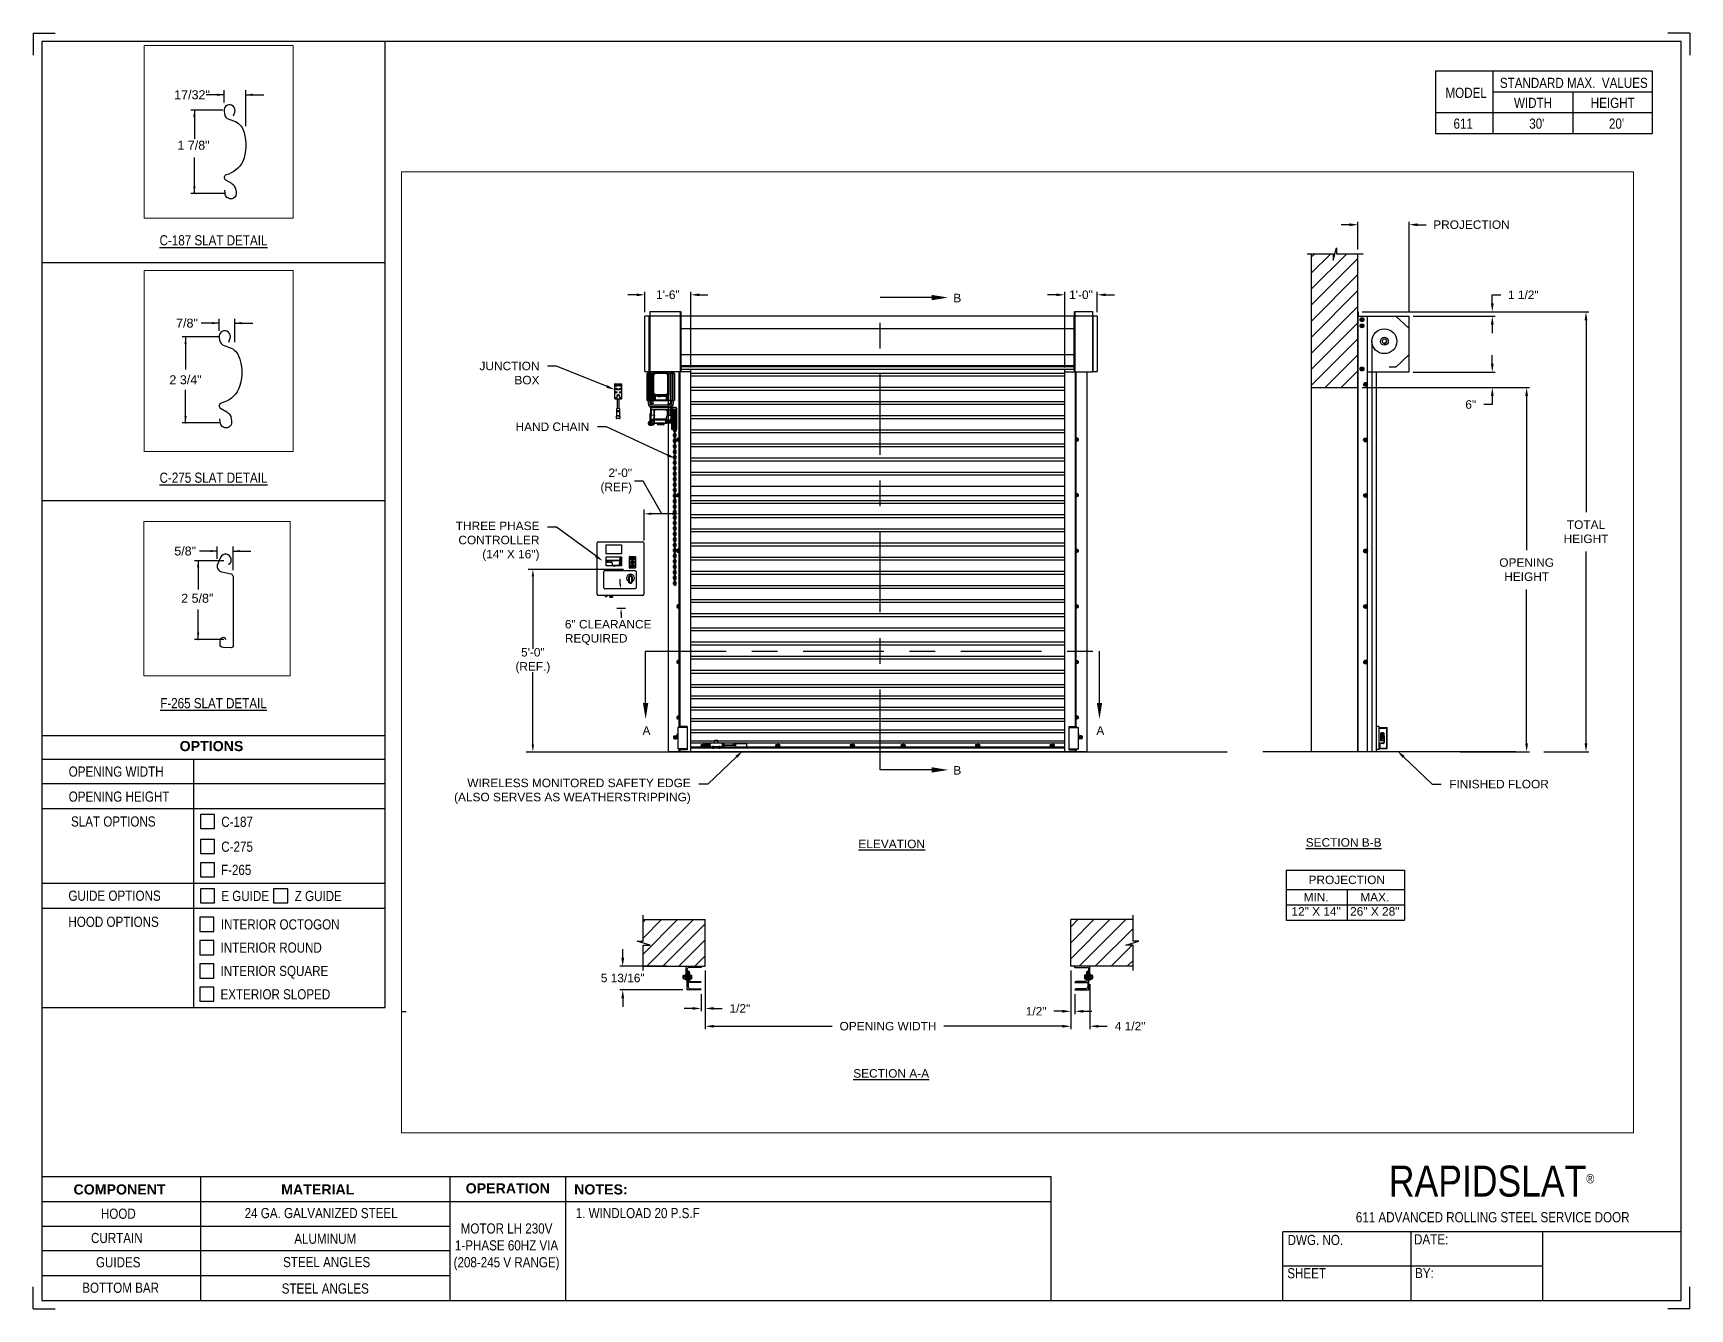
# Paper-space layout '611 LH 230V 1 PHASE' of a CAD drawing. Header units: inches. Extents: x 0.1 to 10.9, y 0.1 to 8.4.
# The model-space entities are those that its viewports show. They can reach past a viewport. Long polylines and large blocks are cut down to what shows.
import ezdxf
from ezdxf import colors
from ezdxf.entities.mleader import LeaderData, LeaderLine
from ezdxf.enums import TextEntityAlignment as Align
from ezdxf.math import Vec2, Vec3

# ---------------------------------------------------------------- set-up
doc = ezdxf.new("R2010")
doc.units = ezdxf.units.IN
doc.header["$LTSCALE"] = 0.25
doc.header["$MEASUREMENT"] = 0
doc.linetypes.add('CENTER', pattern=[2, 1.25, -0.25, 0.25, -0.25])
for name, color, linetype in [('ANNOTATIONS', 1, 'Continuous'), ('DETAILS', 4, 'Continuous'), ('MOTOR LH', 7, 'Continuous'), ('SECTION CUTS', 6, 'CENTER'), ('TITLE BLOCK', 7, 'Continuous')]:
    doc.layers.add(name, color=color, linetype=linetype)
doc.styles.add('ARIAL', font='arial.ttf', dxfattribs={"height": 0.09375})
doc.styles.add('CADdetails-DIMENSIONS', font='ARIALN.TTF', dxfattribs={"height": 2.38})
doc.styles.add('ROMANS', font='Romans', dxfattribs={"height": 0.09375})
doc.styles.get("Standard").update_dxf_attribs({"font": 'romans.shx'})
doc.dimstyles.get("Standard").update_dxf_attribs({"dimscale": 60, "dimtxt": 0.0833, "dimasz": 0.0833, "dimexe": 0.0833, "dimexo": 0.04, "dimgap": 0.09, "dimtad": 0, "dimtih": 1, "dimtoh": 1, "dimdec": 4, "dimzin": 1, "dimdsep": 46, "dimlunit": 4, "dimtxsty": 'Standard', "dimcen": 0.09, "dimclrt": 150, "dimadec": 4, "dimazin": 2, "dimtfac": 1, "dimtdec": 0, "dimtofl": 0, "dimtmove": 0, "dimatfit": 3, "dimfxl": 1, "dimtolj": 1, "dimtzin": 0, "dimlwd": -1, "dimlwe": -1, "dimarcsym": 1})
doc.dimstyles.new('STANDARD$0', dxfattribs={"dimtxt": 0.09375, "dimasz": 0.09375, "dimexe": 0.03125, "dimexo": 0.046875, "dimgap": 0.09, "dimtad": 0, "dimtih": 1, "dimtoh": 1, "dimdec": 4, "dimzin": 0, "dimdsep": 46, "dimtxsty": 'ARIAL', "dimcen": 0.09, "dimadec": 0, "dimazin": 0, "dimtfac": 1, "dimtdec": 4, "dimtofl": 0, "dimtmove": 0, "dimatfit": 1, "dimfxl": 1, "dimtolj": 1, "dimtzin": 0, "dimarcsym": 0})
pattern_1 = [(45, (23.52745, -32.78357), (-0.08838835, 0.08838835), [])]

psp = doc.layouts.new('611 LH 230V 1 PHASE')

# ---------------------------------------------------------------- texts
at = {"layer": 'TITLE BLOCK', "attachment_point": 2, "style": 'CADdetails-DIMENSIONS'}
for s, width, insert, char_height in [('MODEL', 0.28815, (9.45, 8.068), 0.0664), ('STANDARD MAX.  VALUES', 1.75949, (10.155, 8.133), 0.06641), ('WIDTH', 0.42908, (9.888, 8.002), 0.0664), ('HEIGHT', 0.42908, (10.41, 8.002), 0.0664), ('\\pxqc;611', 0.29952, (9.431, 7.866), 0.0664)]:
    psp.add_mtext_dynamic_manual_height_columns(s, width=width, gutter_width=1.363, heights=[0], dxfattribs=dict(at, insert=insert, char_height=char_height))
at = {"layer": 'TITLE BLOCK', "style": 'CADdetails-DIMENSIONS'}
for s, insert, char_height, width, attachment_point in [("30'", (9.913, 7.866), 0.0664, 1.75949, 2), ("20'", (10.435, 7.866), 0.0664, 1.75949, 2), ('{\\LC-187 SLAT DETAIL}', (1.248, 7.102), 0.06641, 1.75949, 2), ('{\\LC-275 SLAT DETAIL}', (1.248, 5.547), 0.06641, 1.75949, 2), ('{\\LF-265 SLAT DETAIL}', (1.248, 4.07), 0.06641, 1.75949, 2), ('{\\fArial|b1|i0|c0|p34;OPTIONS}', (1.235, 3.789), 0.06641, 1.75949, 2), ('OPENING WIDTH', (0.3, 3.622), 0.06641, 1.30693, 1), ('OPENING HEIGHT', (0.3, 3.458), 0.06641, 1.30693, 1), ('SLAT OPTIONS', (0.315, 3.295), 0.06641, 0.59269, 1), ('C-187', (1.299, 3.293), 0.0664, 1.23928, 1), ('C-275', (1.299, 3.13), 0.0664, 1.53035, 1), ('F-265', (1.297, 2.978), 0.0664, 1.53035, 1), ('GUIDE OPTIONS', (0.298, 2.809), 0.06641, 1.30693, 1), ('E GUIDE', (1.299, 2.807), 0.0664, 1.23928, 1), ('Z GUIDE', (1.78, 2.807), 0.0664, 1.23928, 1), ('HOOD OPTIONS', (0.298, 2.638), 0.06641, 1.30693, 1), ('INTERIOR OCTOGON', (1.296, 2.621), 0.06641, 1.23928, 1), ('INTERIOR ROUND', (1.294, 2.469), 0.06641, 1.53035, 1), ('INTERIOR SQUARE', (1.294, 2.316), 0.06641, 1.53035, 1), ('EXTERIOR SLOPED', (1.294, 2.163), 0.06641, 1.53035, 1), ('\\A1;\\pxqc;RAPIDSLAT{\\H0.30337x;\\S® ^ ;}', (10.642, 1.008), 0.20312, 2.03069, 3), ('{\\fArial|b1|i0|c0|p34;COMPONENT}', (0.633, 0.885), 0.06641, 1.75949, 2), ('{\\fArial|b1|i0|c0|p34;MATERIAL}', (1.931, 0.885), 0.06641, 1.75949, 2), ('{\\fArial|b1|i0|c0|p34;OPERATION}', (3.175, 0.892), 0.06641, 1.75949, 2), ('{\\fArial|b1|i0|c0|p34;NOTES:}', (3.785, 0.885), 0.06641, 1.75949, 2), ('HOOD', (0.625, 0.726), 0.0664, 1.75949, 2), ('24 GA. GALVANIZED STEEL', (1.953, 0.73), 0.06641, 1.75949, 2), ('\\pxql;1. WINDLOAD 20 P.S.F ', (5.176, 0.73), 0.06641, 3.11182, 2), ('611 {\\fArial|b0|i0|c0|p34;\u200b}ADVANCED ROLLING STEEL SERVICE DOOR', (9.624, 0.703), 0.06641, 2.79915, 2), ('CURTAIN', (0.615, 0.567), 0.0664, 1.75949, 2), ('ALUMINUM', (1.98, 0.562), 0.0664, 1.75949, 2), ('\\PMOTOR LH 230V 1-PHASE 60HZ VIA (208-245 V RANGE)', (3.167, 0.74), 0.06641, 0.76227, 2), ('DWG. NO.', (8.463, 0.554), 0.0664, 1.75949, 2), ('DATE:', (9.221, 0.558), 0.0664, 1.75949, 2), ('GUIDES', (0.624, 0.408), 0.0664, 1.75949, 2), ('STEEL ANGLES', (1.989, 0.409), 0.06641, 1.75949, 2), ('SHEET', (8.406, 0.336), 0.0664, 1.75949, 2), ('BY:', (9.177, 0.337), 0.0664, 1.75949, 2), ('BOTTOM BAR', (0.64, 0.241), 0.0664, 1.75949, 2), ('STEEL ANGLES', (1.98, 0.236), 0.06641, 1.75949, 2)]:
    psp.add_mtext(s, dxfattribs=dict(at, insert=insert, char_height=char_height, width=width, attachment_point=attachment_point))

msp = doc.modelspace()

# ---------------------------------------------------------------- texts
at = {"layer": 'ANNOTATIONS', "style": 'ARIAL'}
for s, p in [('1 7/8"', (195.52335, 217.05177)), ('2 5/8"', (198.66835, 217.00538))]:
    msp.add_text(s, height=0.09375, dxfattribs=at).set_placement(p)
msp.add_text('2 3/4"', height=0.09375, dxfattribs=at).set_placement((197.18118, 217.03304), align=Align.MIDDLE_CENTER)
at = {"layer": 'ANNOTATIONS', "char_height": 0.09375, "style": 'ARIAL'}
for s, insert, attachment_point in [('2\'-0"\\P(REF)', (201.89401, 223.40353), 6), ('6" CLEARANCE\\PREQUIRED', (201.15242, 221.73296), 4), ('5\'-0"\\P(REF.)', (200.79922, 221.42207), 5), ('17/32"', (195.6769, 217.62729), 5), ('7/8"', (197.19644, 217.62619), 5), ('\\A1;5/8"', (198.71034, 217.54689), 5)]:
    msp.add_mtext(s, dxfattribs=dict(at, insert=insert, attachment_point=attachment_point))
at = {"layer": 'ANNOTATIONS', "char_height": 0.09375, "attachment_point": 2, "style": 'ARIAL'}
for s, insert, width in [('{\\LELEVATION}', (204.75979, 219.44522), 3.0834986), ('{\\LSECTION B-B}', (209.74792, 219.46119), 1.3823677), ('{\\LSECTION A-A}', (204.75389, 216.91103), 1.3823677)]:
    msp.add_mtext(s, dxfattribs=dict(at, insert=insert, width=width))
for s, width, insert in [('PROJECTION ', 1.7594917, (209.78234, 219.04808)), ('MIN.\\P12" X 14" ', 0.6711642, (209.44422, 218.85609)), ('MAX.\\P26" X 28"', 0.6567117, (210.09165, 218.85609))]:
    msp.add_mtext_dynamic_manual_height_columns(s, width=width, gutter_width=1.36268, heights=[0], dxfattribs=dict(at, insert=insert))
at = {"layer": 'SECTION CUTS', "style": 'ARIAL'}
for s, p in [('B', (205.44044, 225.3786)), ('A', (202.00914, 220.60215)), ('A', (207.01867, 220.60215)), ('B', (205.44044, 220.16333))]:
    msp.add_text(s, height=0.09375, dxfattribs=at).set_placement(p)

# ---------------------------------------------------------------- blocks, each defined once
blk = doc.blocks.new('*D134')
at = {"layer": 'ANNOTATIONS', "color": 0, "lineweight": -2, "transparency": 16777216}
for p, q in [((201.791, 218.141), (201.791, 218.235)), ((202.28, 218.047), (201.76, 218.047)), ((202.455, 217.786), (201.76, 217.786)), ((201.791, 217.692), (201.791, 217.598))]:
    blk.add_line(p, q, dxfattribs=at)
at = {"layer": 'ANNOTATIONS', "color": 0, "transparency": 16777216}
for points in [[(201.775, 218.141), (201.807, 218.141), (201.791, 218.047)], [(201.775, 217.692), (201.807, 217.692), (201.791, 217.786)]]:
    blk.add_solid(points, dxfattribs=at)
at = {"layer": 'defpoints', "color": 0, "transparency": 16777216}
for p in [(202.327, 218.047), (201.791, 217.786), (202.502, 217.786)]:
    blk.add_point(p, dxfattribs=at)
at = {"layer": 'ANNOTATIONS', "color": 0, "transparency": 16777216, "insert": (201.791, 217.917), "char_height": 0.09375, "attachment_point": 5, "style": 'ARIAL'}
blk.add_mtext('\\A1;5 13/16"', dxfattribs=at)
blk = doc.blocks.new('*D135')
at = {"layer": 'ANNOTATIONS', "color": 0, "lineweight": -2, "transparency": 16777216}
for p, q in [((206.736, 218.001), (206.736, 217.519)), ((206.782, 217.739), (206.782, 217.519)), ((206.642, 217.55), (206.548, 217.55)), ((206.876, 217.55), (206.97, 217.55))]:
    blk.add_line(p, q, dxfattribs=at)
at = {"layer": 'ANNOTATIONS', "color": 0, "transparency": 16777216}
for points in [[(206.642, 217.566), (206.642, 217.534), (206.736, 217.55)], [(206.876, 217.566), (206.876, 217.534), (206.782, 217.55)]]:
    blk.add_solid(points, dxfattribs=at)
at = {"layer": 'defpoints', "color": 0, "transparency": 16777216}
for p in [(206.736, 218.047), (206.782, 217.786), (206.782, 217.55)]:
    blk.add_point(p, dxfattribs=at)
at = {"layer": 'ANNOTATIONS', "color": 0, "transparency": 16777216, "insert": (206.354, 217.55), "char_height": 0.0938, "attachment_point": 5, "style": 'ARIAL'}
blk.add_mtext('\\A1;1/2"', dxfattribs=at)
blk = doc.blocks.new('*D136')
at = {"layer": 'ANNOTATIONS', "color": 0, "lineweight": -2, "transparency": 16777216}
for p, q in [((202.702, 218.001), (202.702, 217.55)), ((202.655, 217.739), (202.655, 217.55)), ((202.562, 217.581), (202.468, 217.581)), ((202.796, 217.581), (202.89, 217.581))]:
    blk.add_line(p, q, dxfattribs=at)
at = {"layer": 'ANNOTATIONS', "color": 0, "transparency": 16777216}
for points in [[(202.562, 217.597), (202.562, 217.566), (202.655, 217.581)], [(202.796, 217.597), (202.796, 217.566), (202.702, 217.581)]]:
    blk.add_solid(points, dxfattribs=at)
at = {"layer": 'defpoints', "color": 0, "transparency": 16777216}
for p in [(202.702, 218.047), (202.655, 217.786), (202.655, 217.581)]:
    blk.add_point(p, dxfattribs=at)
at = {"layer": 'ANNOTATIONS', "color": 0, "transparency": 16777216, "insert": (203.084, 217.581), "char_height": 0.0938, "attachment_point": 5, "style": 'ARIAL'}
blk.add_mtext('\\A1;1/2"', dxfattribs=at)
blk = doc.blocks.new('*D137')
at = {"layer": 'ANNOTATIONS', "color": 0, "lineweight": -2, "transparency": 16777216}
for p, q in [((202.036, 225.271), (202.036, 225.492)), ((202.542, 224.659), (202.542, 225.492)), ((201.943, 225.461), (201.849, 225.461)), ((202.636, 225.461), (202.73, 225.461))]:
    blk.add_line(p, q, dxfattribs=at)
at = {"layer": 'ANNOTATIONS', "color": 0, "transparency": 16777216}
for points in [[(201.943, 225.476), (201.943, 225.445), (202.036, 225.461)], [(202.636, 225.476), (202.636, 225.445), (202.542, 225.461)]]:
    blk.add_solid(points, dxfattribs=at)
at = {"layer": 'defpoints', "color": 0, "transparency": 16777216}
for p in [(202.036, 225.461), (202.036, 225.224), (202.542, 224.612)]:
    blk.add_point(p, dxfattribs=at)
at = {"layer": 'ANNOTATIONS', "color": 0, "transparency": 16777216, "insert": (202.289, 225.461), "char_height": 0.0938, "attachment_point": 5, "style": 'ARIAL'}
blk.add_mtext('\\A1;1\'-6"', dxfattribs=at)
blk = doc.blocks.new('*D138')
at = {"layer": 'ANNOTATIONS', "color": 0, "lineweight": -2, "transparency": 16777216}
for p, q in [((206.669, 224.659), (206.669, 225.492)), ((207.029, 225.271), (207.029, 225.492)), ((206.575, 225.461), (206.481, 225.461)), ((207.123, 225.461), (207.217, 225.461))]:
    blk.add_line(p, q, dxfattribs=at)
at = {"layer": 'ANNOTATIONS', "color": 0, "transparency": 16777216}
for points in [[(206.575, 225.476), (206.575, 225.445), (206.669, 225.461)], [(207.123, 225.476), (207.123, 225.445), (207.029, 225.461)]]:
    blk.add_solid(points, dxfattribs=at)
at = {"layer": 'defpoints', "color": 0, "transparency": 16777216}
for p in [(206.669, 225.461), (207.029, 225.224), (206.669, 224.612)]:
    blk.add_point(p, dxfattribs=at)
at = {"layer": 'ANNOTATIONS', "color": 0, "transparency": 16777216, "insert": (206.849, 225.461), "char_height": 0.0938, "attachment_point": 5, "style": 'ARIAL'}
blk.add_mtext('\\A1;1\'-0"', dxfattribs=at)
blk = doc.blocks.new('*D139')
at = {"layer": 'ANNOTATIONS', "color": 0, "lineweight": -2, "transparency": 16777216}
for p, q in [((206.736, 218.001), (206.736, 217.353)), ((206.948, 217.851), (206.948, 217.353)), ((206.642, 217.385), (206.548, 217.385)), ((207.042, 217.385), (207.136, 217.385))]:
    blk.add_line(p, q, dxfattribs=at)
at = {"layer": 'ANNOTATIONS', "color": 0, "transparency": 16777216}
for points in [[(206.642, 217.4), (206.642, 217.369), (206.736, 217.385)], [(207.042, 217.4), (207.042, 217.369), (206.948, 217.385)]]:
    blk.add_solid(points, dxfattribs=at)
at = {"layer": 'defpoints', "color": 0, "transparency": 16777216}
for p in [(206.736, 218.047), (206.948, 217.897), (206.948, 217.385)]:
    blk.add_point(p, dxfattribs=at)
at = {"layer": 'ANNOTATIONS', "color": 0, "transparency": 16777216, "insert": (207.391, 217.385), "char_height": 0.0938, "attachment_point": 5, "style": 'ARIAL'}
blk.add_mtext('\\A1;4 1/2"', dxfattribs=at)
blk = doc.blocks.new('*D160')
at = {"layer": 'ANNOTATIONS', "color": 0, "lineweight": -2, "transparency": 16777216}
for p, q in [((202.702, 218.001), (202.702, 217.353)), ((206.736, 218.001), (206.736, 217.353)), ((202.796, 217.385), (204.103, 217.385)), ((206.642, 217.385), (205.335, 217.385))]:
    blk.add_line(p, q, dxfattribs=at)
at = {"layer": 'ANNOTATIONS', "color": 0, "transparency": 16777216}
for points in [[(202.796, 217.4), (202.796, 217.369), (202.702, 217.385)], [(206.642, 217.4), (206.642, 217.369), (206.736, 217.385)]]:
    blk.add_solid(points, dxfattribs=at)
at = {"layer": 'defpoints', "color": 0, "transparency": 16777216}
for p in [(202.702, 218.047), (206.736, 218.047), (206.736, 217.385)]:
    blk.add_point(p, dxfattribs=at)
at = {"layer": 'ANNOTATIONS', "color": 0, "transparency": 16777216, "insert": (204.719, 217.385), "char_height": 0.09375, "attachment_point": 5, "style": 'ARIAL'}
blk.add_mtext('\\A1;OPENING WIDTH', dxfattribs=at)
blk = doc.blocks.new('*D161')
at = {"layer": 'ANNOTATIONS', "color": 0, "lineweight": -2, "transparency": 16777216}
for p, q in [((209.812, 226.235), (209.719, 226.235)), ((209.906, 225.96), (209.906, 226.266)), ((210.47, 225.272), (210.47, 226.266)), ((210.564, 226.235), (210.658, 226.235))]:
    blk.add_line(p, q, dxfattribs=at)
at = {"layer": 'ANNOTATIONS', "color": 0, "transparency": 16777216}
for points in [[(209.812, 226.25), (209.812, 226.219), (209.906, 226.235)], [(210.564, 226.25), (210.564, 226.219), (210.47, 226.235)]]:
    blk.add_solid(points, dxfattribs=at)
at = {"layer": 'defpoints', "color": 0, "transparency": 16777216}
for p in [(210.47, 226.235), (209.906, 225.913), (210.47, 225.225)]:
    blk.add_point(p, dxfattribs=at)
at = {"layer": 'ANNOTATIONS', "color": 0, "transparency": 16777216, "insert": (211.159, 226.235), "char_height": 0.09375, "attachment_point": 5, "style": 'ARIAL'}
blk.add_mtext('\\A1;PROJECTION ', dxfattribs=at)
blk = doc.blocks.new('*D162')
at = {"layer": 'ANNOTATIONS', "color": 0, "lineweight": -2, "transparency": 16777216}
for p, q in [((209.953, 224.437), (211.799, 224.437)), ((211.768, 224.343), (211.768, 222.643)), ((211.768, 220.509), (211.768, 222.208)), ((211.037, 220.415), (211.799, 220.415))]:
    blk.add_line(p, q, dxfattribs=at)
at = {"layer": 'ANNOTATIONS', "color": 0, "transparency": 16777216}
for points in [[(211.752, 224.343), (211.783, 224.343), (211.768, 224.437)], [(211.752, 220.509), (211.783, 220.509), (211.768, 220.415)]]:
    blk.add_solid(points, dxfattribs=at)
at = {"layer": 'defpoints', "color": 0, "transparency": 16777216}
for p in [(209.906, 224.437), (210.99, 220.415), (211.768, 220.415)]:
    blk.add_point(p, dxfattribs=at)
at = {"layer": 'ANNOTATIONS', "color": 0, "transparency": 16777216, "insert": (211.768, 222.426), "char_height": 0.09375, "attachment_point": 5, "style": 'ARIAL'}
blk.add_mtext('\\A1;OPENING\\PHEIGHT', dxfattribs=at)
blk = doc.blocks.new('*D163')
at = {"layer": 'ANNOTATIONS', "color": 0, "lineweight": -2, "transparency": 16777216}
for p, q in [((209.953, 225.273), (212.454, 225.273)), ((212.423, 225.179), (212.423, 223.061)), ((212.423, 220.509), (212.423, 222.626)), ((211.958, 220.415), (212.454, 220.415))]:
    blk.add_line(p, q, dxfattribs=at)
at = {"layer": 'ANNOTATIONS', "color": 0, "transparency": 16777216}
for points in [[(212.407, 225.179), (212.438, 225.179), (212.423, 225.273)], [(212.407, 220.509), (212.438, 220.509), (212.423, 220.415)]]:
    blk.add_solid(points, dxfattribs=at)
at = {"layer": 'defpoints', "color": 0, "transparency": 16777216}
for p in [(209.906, 225.273), (211.911, 220.415), (212.423, 220.415)]:
    blk.add_point(p, dxfattribs=at)
at = {"layer": 'ANNOTATIONS', "color": 0, "transparency": 16777216, "insert": (212.423, 222.844), "char_height": 0.0938, "attachment_point": 5, "style": 'ARIAL'}
blk.add_mtext('\\A1;TOTAL\\PHEIGHT', dxfattribs=at)
blk = doc.blocks.new('*D164')
at = {"layer": 'ANNOTATIONS', "color": 0, "lineweight": -2, "transparency": 16777216}
for p, q in [((211.389, 224.701), (211.389, 224.795)), ((210.517, 224.608), (211.42, 224.608)), ((210.515, 224.437), (211.42, 224.437)), ((211.389, 224.343), (211.389, 224.249)), ((211.389, 224.249), (211.295, 224.249))]:
    blk.add_line(p, q, dxfattribs=at)
at = {"layer": 'ANNOTATIONS', "color": 0, "transparency": 16777216}
for points in [[(211.373, 224.701), (211.404, 224.701), (211.389, 224.608)], [(211.373, 224.343), (211.404, 224.343), (211.389, 224.437)]]:
    blk.add_solid(points, dxfattribs=at)
at = {"layer": 'defpoints', "color": 0, "transparency": 16777216}
for p in [(210.47, 224.608), (210.468, 224.437), (211.389, 224.437)]:
    blk.add_point(p, dxfattribs=at)
at = {"layer": 'ANNOTATIONS', "color": 0, "transparency": 16777216, "insert": (211.151, 224.249), "char_height": 0.0938, "attachment_point": 5, "style": 'ARIAL'}
blk.add_mtext('\\A1;6"', dxfattribs=at)
blk = doc.blocks.new('*D165')
at = {"layer": 'ANNOTATIONS', "color": 0, "lineweight": -2, "transparency": 16777216}
for p, q in [((211.389, 225.366), (211.389, 225.46)), ((211.389, 225.46), (211.482, 225.46)), ((210.517, 225.273), (211.42, 225.273)), ((210.517, 225.225), (211.42, 225.225)), ((211.389, 225.131), (211.389, 225.038))]:
    blk.add_line(p, q, dxfattribs=at)
at = {"layer": 'ANNOTATIONS', "color": 0, "transparency": 16777216}
for points in [[(211.373, 225.366), (211.404, 225.366), (211.389, 225.273)], [(211.373, 225.131), (211.404, 225.131), (211.389, 225.225)]]:
    blk.add_solid(points, dxfattribs=at)
at = {"layer": 'defpoints', "color": 0, "transparency": 16777216}
for p in [(210.47, 225.273), (210.47, 225.225), (211.389, 225.273)]:
    blk.add_point(p, dxfattribs=at)
at = {"layer": 'ANNOTATIONS', "color": 0, "transparency": 16777216, "insert": (211.731, 225.46), "char_height": 0.0938, "attachment_point": 5, "style": 'ARIAL'}
blk.add_mtext('\\A1;1 1/2"', dxfattribs=at)

# ---------------------------------------------------------------- dimensions: what is measured, and where the dimension line sits
at = {"layer": 'ANNOTATIONS'}
dim = msp.add_linear_dim(base=(210.47, 226.23467), p1=(209.90612, 225.91347), p2=(210.47, 225.22508), text='PROJECTION ', dimstyle='STANDARD$0', dxfattribs=at)
dim.commit()
dim.dimension.update_dxf_attribs({"geometry": '*D161', "text_midpoint": (211.15911, 226.23467)})
for base, p1, p2, angle, text, picture, middle in [((202.03649, 225.46051), (202.54243, 224.61169), (202.03649, 225.22384), 180, '1\'-6"', '*D137', (202.28946, 225.46051)), ((206.66893, 225.46051), (207.02913, 225.22422), (206.66893, 224.61169), 180, '1\'-0"', '*D138', (206.84903, 225.46051)), ((201.79089, 217.78574), (202.32724, 218.04741), (202.50224, 217.78574), 90, '5 13/16"', '*D134', (201.79089, 217.91658)), ((202.65536, 217.58132), (202.70224, 218.04742), (202.65536, 217.78574), 180, '1/2"', '*D136', (203.08381, 217.58132))]:
    dim = msp.add_linear_dim(base=base, p1=p1, p2=p2, angle=angle, text=text, dimstyle='STANDARD$0', dxfattribs=at)
    dim.commit()
    dim.dimension.update_dxf_attribs({"geometry": picture, "text_midpoint": middle, "dimtype": 160})
for base, p1, p2, text, picture, middle in [((211.38867, 225.27272), (210.47, 225.22508), (210.47, 225.27272), '1 1/2"', '*D165', (211.73111, 225.46022)), ((212.4227, 220.41511), (209.90612, 225.27272), (211.91065, 220.41511), 'TOTAL\\PHEIGHT', '*D163', (212.4227, 222.84392)), ((211.38867, 224.43674), (210.47, 224.60767), (210.46787, 224.43674), '6"', '*D164', (211.15079, 224.24924)), ((211.76771, 220.41511), (209.90612, 224.43674), (210.99031, 220.41511), 'OPENING\\PHEIGHT', '*D162', (211.76771, 222.42592))]:
    dim = msp.add_linear_dim(base=base, p1=p1, p2=p2, angle=90, text=text, dimstyle='STANDARD$0', dxfattribs=at)
    dim.commit()
    dim.dimension.update_dxf_attribs({"geometry": picture, "text_midpoint": middle})
dim = msp.add_aligned_dim(p1=(202.70224, 218.04742), p2=(206.73557, 218.04742), distance=-0.6628, text='OPENING WIDTH', dimstyle='STANDARD$0', dxfattribs=at)
dim.commit()
dim.dimension.update_dxf_attribs({"geometry": '*D160', "text_midpoint": (204.7189, 217.38462)})
for base, p2, text, picture, middle in [((206.78244, 217.55007), (206.78244, 217.78574), '1/2"', '*D135', (206.35399, 217.55007)), ((206.94807, 217.38462), (206.94807, 217.89742), '4 1/2"', '*D139', (207.39056, 217.38462))]:
    dim = msp.add_linear_dim(base=base, p1=(206.73557, 218.04742), p2=p2, text=text, dimstyle='STANDARD$0', dxfattribs=at)
    dim.commit()
    dim.dimension.update_dxf_attribs({"geometry": picture, "text_midpoint": middle, "dimtype": 160})

# ---------------------------------------------------------------- hatches: boundary and pattern name
at = {"layer": 'MOTOR LH'}
h = msp.add_hatch(dxfattribs=at)
h.set_pattern_fill('ANSI31', color=256, style=0)
h.set_pattern_definition([(45, (22.68008, -32.78357), (-0.08838835, 0.08838835), [])])
h.paths.add_polyline_path([(209.39049, 224.43674), (209.90612, 224.43674), (209.90612, 225.91347), (209.66963, 225.91347), (209.66963, 225.97813), (209.63121, 225.84477), (209.63121, 225.91347), (209.39049, 225.91347)])
h = msp.add_hatch(dxfattribs=at)
h.set_pattern_fill('ANSI31', color=256, style=0)
h.set_pattern_definition(pattern_1)
h.paths.add_polyline_path([(202.70224, 218.56305), (202.01474, 218.56305), (202.01474, 218.32585), (201.95063, 218.32585), (202.0927, 218.27894), (202.01474, 218.27894), (202.01474, 218.04742), (202.70224, 218.04742), (202.70224, 218.20993)])
h = msp.add_hatch(dxfattribs=at)
h.set_pattern_fill('ANSI31', color=256, style=0)
h.set_pattern_definition(pattern_1)
h.paths.add_polyline_path([(207.48717, 218.32585), (207.42307, 218.32585), (207.42307, 218.56305), (206.73557, 218.56305), (206.73557, 218.04742), (206.75374, 218.04742), (207.42307, 218.04742), (207.42307, 218.27894), (207.3451, 218.27894)])

# ---------------------------------------------------------------- linework, layer by layer
at = {"layer": 'ANNOTATIONS'}
for p, q in [((202.02717, 222.74794), (202.02717, 223.08974)), ((202.33688, 223.04261), (202.10484, 223.04261)), ((201.79908, 222.42941), (200.74813, 222.42941)), ((200.79922, 222.35175), (200.79922, 221.55133)), ((201.81159, 222.21402), (201.71733, 222.21402)), ((201.76446, 222.26716), (201.76446, 222.3203)), ((201.82005, 221.99872), (201.72579, 221.99872)), ((201.77292, 221.94558), (201.77292, 221.89244)), ((200.79922, 220.49278), (200.79922, 221.2928)), ((209.11365, 219.10752), (209.11365, 218.55614)), ((209.11365, 219.10752), (210.42142, 219.10752)), ((210.42142, 219.10752), (210.42142, 218.55614)), ((209.11365, 218.89604), (210.42142, 218.89604)), ((209.78651, 218.89604), (209.78651, 218.55614)), ((209.11365, 218.72609), (210.42142, 218.72609)), ((209.11365, 218.55614), (210.42142, 218.55614)), ((196.01376, 217.54554), (196.01376, 217.67417)), ((196.24113, 217.3), (196.24113, 217.67417)), ((197.5333, 217.54444), (197.5333, 217.67306)), ((197.69782, 217.42608), (197.69782, 217.67306)), ((196.01376, 217.62729), (195.82626, 217.62729)), ((196.24113, 217.62729), (196.42863, 217.62729)), ((197.53247, 217.48306), (197.14454, 217.48306)), ((197.18118, 217.48306), (197.18118, 217.14004)), ((197.5333, 217.62619), (197.3458, 217.62619)), ((197.69782, 217.62619), (197.88532, 217.62619)), ((199.0472, 217.54689), (198.8597, 217.54689)), ((199.0472, 217.46513), (199.0472, 217.59376)), ((199.21171, 217.34678), (199.21171, 217.59376)), ((199.21171, 217.54689), (199.39921, 217.54689)), ((196.00022, 217.46623), (195.66272, 217.46623)), ((195.7012, 217.46623), (195.7012, 217.16466)), ((199.11552, 217.44645), (198.80772, 217.44645)), ((198.8462, 217.44645), (198.8462, 217.14489)), ((195.7012, 216.59435), (195.7012, 216.97154)), ((197.18118, 216.58302), (197.18118, 216.92604)), ((198.8462, 216.61924), (198.8462, 216.93393)), ((199.11552, 216.61924), (198.80772, 216.61924)), ((196.02835, 216.59435), (195.66272, 216.59435)), ((197.53247, 216.58302), (197.14454, 216.58302))]:
    msp.add_line(p, q, dxfattribs=at)
for p in [(199.17589, 217.41494), (195.7012, 216.66885), (198.8462, 216.69374), (198.8462, 216.61924), (195.71897, 216.59435), (197.18118, 216.58302)]:
    msp.add_point(p, dxfattribs=at)
for points in [[(202.10484, 223.02967), (202.10484, 223.05556), (202.02717, 223.04261)], [(202.33688, 223.02967), (202.33688, 223.05556), (202.41455, 223.04261)], [(200.81217, 222.35175), (200.78628, 222.35175), (200.79922, 222.42941)], [(201.77332, 222.26716), (201.7556, 222.26716), (201.76446, 222.21402)], [(201.78178, 221.94558), (201.76406, 221.94558), (201.77292, 221.99872)], [(200.81217, 220.49278), (200.78628, 220.49278), (200.79922, 220.41511)], [(195.94343, 217.61557), (195.94343, 217.63901), (196.01376, 217.62729)], [(196.31145, 217.63901), (196.31145, 217.61557), (196.24113, 217.62729)], [(197.46298, 217.61447), (197.46298, 217.63791), (197.5333, 217.62619)], [(197.76814, 217.63791), (197.76814, 217.61447), (197.69782, 217.62619)], [(198.97687, 217.53517), (198.97687, 217.55861), (199.0472, 217.54689)], [(199.28203, 217.55861), (199.28203, 217.53517), (199.21171, 217.54689)], [(195.71292, 217.39591), (195.68948, 217.39591), (195.7012, 217.46623)], [(197.1929, 217.40696), (197.16946, 217.40696), (197.18118, 217.47728)], [(198.85792, 217.37613), (198.83448, 217.37613), (198.8462, 217.44645)], [(195.71292, 216.66467), (195.68948, 216.66467), (195.7012, 216.59435)], [(197.1929, 216.65334), (197.16946, 216.65334), (197.18118, 216.58302)], [(198.85792, 216.68956), (198.83448, 216.68956), (198.8462, 216.61924)]]:
    msp.add_solid(points, dxfattribs=at)
at = {"layer": 'DETAILS'}
for points in [[(196.11182, 217.40811), (196.12437, 217.44643, 1.25136537), (196.0125, 217.45699), (196.0163, 217.42754, 0.28712033), (196.06205, 217.37182), (196.13376, 217.34773, -0.22337537), (196.22139, 217.23299, -0.17060067), (196.20909, 216.92947, -0.22026111), (196.03296, 216.78827, 0.64862145), (196.02708, 216.73683), (196.08868, 216.7004, -0.11918191), (196.11993, 216.67003, -0.14967798), (196.13898, 216.58828), (196.13883, 216.58656, -0.533076), (196.05835, 216.54218, -0.02656611), (196.04304, 216.55167, -0.19330383), (196.02353, 216.59429), (196.02005, 216.62935)], [(197.63611, 217.42781), (197.64906, 217.46736, 1.25136537), (197.53363, 217.47825), (197.53755, 217.44787, 0.28712033), (197.58476, 217.39037), (197.65875, 217.36551, -0.22337537), (197.74917, 217.24712, -0.17060067), (197.73648, 216.93393, -0.22026111), (197.55475, 216.78823, 0.64862142), (197.54867, 216.73516), (197.61224, 216.69758, -0.11918191), (197.64448, 216.66624, -0.14967798), (197.66414, 216.58189), (197.66398, 216.58011, -0.533076), (197.58094, 216.53431, -0.02656611), (197.56514, 216.5441, -0.19330383), (197.54501, 216.58808), (197.54142, 216.62426)], [(199.16552, 217.40975, 0.33746117), (199.19245, 217.44781), (199.19213, 217.46569, 0.73725505), (199.08199, 217.48055), (199.05117, 217.41413, 0.47976839), (199.09299, 217.32981), (199.1914, 217.30824, -0.21720182), (199.21171, 217.28428), (199.21171, 216.54957, -0.36619075), (199.19197, 216.53415), (199.10731, 216.53687, -0.41028649), (199.07605, 216.57038), (199.07798, 216.60768, -0.37745755), (199.11181, 216.644, -0.31905635), (199.12369, 216.63852), (199.13476, 216.61924)]]:
    msp.add_lwpolyline(points, format="xyb", dxfattribs=at)
at = {"layer": 'MOTOR LH'}
for p, q in [((209.34411, 225.91347), (209.63121, 225.91347)), ((209.39049, 225.91347), (209.39049, 220.41511)), ((209.63121, 225.84477), (209.66963, 225.97813)), ((209.63121, 225.91347), (209.63121, 225.84477)), ((209.66963, 225.97813), (209.66963, 225.91347)), ((209.66963, 225.91347), (209.96482, 225.91347)), ((209.90612, 220.41511), (209.90612, 225.91347)), ((202.08765, 225.22384), (202.03649, 225.22384)), ((202.08444, 224.61339), (202.08444, 225.22384)), ((202.08765, 225.22384), (202.08765, 224.61339)), ((202.08845, 225.22384), (202.08845, 224.61339)), ((202.09016, 225.27751), (202.09016, 224.61339)), ((202.09016, 225.22956), (202.41455, 225.22956)), ((202.42948, 225.22635), (202.09016, 225.22635)), ((202.41455, 225.22635), (202.41455, 225.22981)), ((202.41455, 225.22981), (202.43375, 225.22981)), ((202.42307, 225.22635), (202.42307, 225.22981)), ((202.42948, 225.22981), (202.42948, 225.27751)), ((202.42948, 224.61088), (202.42948, 225.22635)), ((202.43375, 225.22555), (202.42948, 225.22555)), ((202.43375, 225.27829), (202.43375, 225.22981)), ((202.43375, 225.23034), (206.77339, 225.23034)), ((202.43375, 225.22688), (202.43375, 224.63674)), ((202.43375, 225.22688), (206.77339, 225.22688)), ((206.77339, 225.27829), (206.77339, 225.22981)), ((206.79682, 225.22981), (206.77339, 225.22981)), ((206.77339, 224.63674), (206.77339, 225.22688)), ((206.78188, 225.22555), (206.77339, 225.22555)), ((206.78188, 225.27751), (206.78188, 225.22981)), ((206.97584, 225.22635), (206.78188, 225.22635)), ((206.78188, 225.22635), (206.78188, 224.61169)), ((206.78829, 225.22635), (206.78829, 225.22981)), ((206.79682, 225.22635), (206.79682, 225.22981)), ((206.79682, 225.22956), (206.97584, 225.22956)), ((206.97584, 225.27751), (206.97584, 224.61462)), ((207.02913, 225.22422), (206.97584, 225.22422)), ((206.97798, 224.61462), (206.97798, 225.22422)), ((206.98118, 225.22422), (206.98118, 224.61462)), ((209.90612, 225.21912), (209.90795, 225.21912)), ((209.90692, 225.27272), (209.90692, 225.22375)), ((209.90745, 225.22482), (209.90795, 225.22482)), ((209.90795, 220.41779), (209.90795, 225.22508)), ((209.90795, 225.22508), (210.47, 225.22508)), ((209.90905, 225.22588), (209.90905, 225.27272)), ((209.90905, 225.22588), (209.90986, 225.22588)), ((209.90986, 225.22588), (209.90986, 225.27272)), ((209.95455, 225.19918), (209.95509, 225.20084)), ((209.95455, 225.13105), (209.95509, 225.13271)), ((209.95632, 225.19816), (209.95723, 225.19995)), ((209.95632, 225.13003), (209.95723, 225.13182)), ((209.9633, 225.19413), (209.9633, 225.19413)), ((209.9633, 225.17938), (209.9633, 225.17938)), ((209.9633, 225.126), (209.9633, 225.126)), ((210.01014, 220.41779), (210.01014, 225.22508)), ((210.32552, 225.22508), (210.47, 225.08749)), ((210.47, 224.60767), (210.47, 225.22508)), ((202.43375, 225.08749), (206.77339, 225.08749)), ((209.90795, 225.03994), (209.90612, 225.03994)), ((209.9633, 225.11125), (209.9633, 225.11125)), ((210.06017, 224.94831), (210.06017, 220.41511)), ((210.22014, 224.95594), (210.21997, 224.95569)), ((210.22114, 224.94905), (210.22138, 224.94888)), ((202.43375, 224.80124), (206.77339, 224.80124)), ((210.19472, 224.92965), (210.20647, 224.93172)), ((210.1968, 224.91791), (210.19472, 224.92965)), ((210.20854, 224.91998), (210.1968, 224.91791)), ((210.20647, 224.93172), (210.20854, 224.91998)), ((210.32552, 224.66365), (210.47, 224.80124)), ((202.03649, 224.61339), (202.08845, 224.61339)), ((202.07053, 224.61339), (202.06774, 224.59759)), ((202.08959, 224.61095), (202.08959, 224.59575)), ((202.09016, 224.61088), (202.09016, 224.61169)), ((202.09074, 224.61169), (202.09016, 224.61169)), ((202.42948, 224.61088), (202.09016, 224.61088)), ((202.10264, 224.59575), (202.10264, 224.61088)), ((202.12778, 224.607), (202.12864, 224.61088)), ((202.1351, 224.6059), (202.1351, 224.60959)), ((202.1351, 224.60959), (202.28643, 224.60959)), ((202.1351, 224.6059), (202.28643, 224.60589)), ((202.27351, 224.60405), (202.14802, 224.60405)), ((202.14802, 224.60008), (202.14802, 224.60405)), ((202.27351, 224.60036), (202.14802, 224.60036)), ((202.17017, 224.61088), (202.17017, 224.60959)), ((202.21446, 224.60959), (202.21446, 224.61088)), ((202.27351, 224.59667), (202.27351, 224.60405)), ((202.28643, 224.60589), (202.28643, 224.60959)), ((202.2929, 224.61088), (202.29375, 224.607)), ((202.29518, 220.41698), (202.29518, 224.61169)), ((202.31889, 224.61088), (202.31889, 224.59575)), ((202.33194, 224.59575), (202.33194, 224.61088)), ((202.35379, 224.59759), (202.35145, 224.61088)), ((202.41455, 220.68357), (202.41455, 224.61088)), ((202.42307, 220.69422), (202.42307, 224.61088)), ((202.43375, 224.68019), (202.42948, 224.68019)), ((202.54243, 224.61169), (202.42948, 224.61169)), ((202.43289, 224.62447), (202.43289, 224.6671)), ((202.43289, 224.66043), (202.43375, 224.66043)), ((202.43289, 224.65479), (202.43375, 224.65479)), ((202.43289, 224.64015), (202.43375, 224.64015)), ((202.43289, 224.63115), (202.43586, 224.63115)), ((202.43375, 224.67856), (206.77339, 224.67856)), ((202.43586, 224.61169), (202.43586, 224.63674)), ((202.54243, 220.41698), (202.54243, 224.63674)), ((206.66893, 220.41698), (206.66893, 224.63674)), ((206.66893, 224.61169), (206.97409, 224.61169)), ((206.78188, 224.68019), (206.77339, 224.68019)), ((206.77339, 224.67809), (206.7755, 224.67809)), ((206.7755, 224.61169), (206.7755, 224.68019)), ((206.77847, 224.65944), (206.7755, 224.65944)), ((206.77847, 224.64773), (206.7755, 224.64773)), ((206.77847, 224.63408), (206.7755, 224.63408)), ((206.77847, 224.63214), (206.7755, 224.63214)), ((206.77847, 224.62447), (206.77847, 224.6671)), ((206.78829, 220.69422), (206.78829, 224.61169)), ((206.79682, 220.69422), (206.79682, 224.61169)), ((206.91618, 220.41698), (206.91618, 224.61169)), ((206.97585, 224.61462), (207.02913, 224.61462)), ((209.95455, 224.65416), (209.95509, 224.65581)), ((209.95632, 224.65313), (209.95723, 224.65492)), ((209.9633, 224.6491), (209.9633, 224.6491)), ((209.9633, 224.63435), (209.9633, 224.63435)), ((210.46574, 224.60767), (210.01014, 224.60767)), ((210.1102, 220.41779), (210.1102, 224.60767)), ((210.32552, 224.66365), (210.24923, 224.66365)), ((201.70457, 224.31365), (201.70487, 224.47727)), ((201.70509, 224.32256), (201.70538, 224.47676)), ((201.70538, 224.47778), (201.77702, 224.47765)), ((201.70589, 224.47727), (201.77651, 224.47714)), ((201.72292, 224.46042), (201.72291, 224.45905)), ((201.72291, 224.45905), (201.7237, 224.45905)), ((201.72369, 224.46042), (201.72292, 224.46042)), ((201.77702, 224.47663), (201.77674, 224.32243)), ((201.77753, 224.47714), (201.77723, 224.31352)), ((202.05851, 224.59113), (202.05851, 224.29586)), ((202.08548, 224.59113), (202.05851, 224.59113)), ((202.05851, 224.59113), (202.0833, 224.59113)), ((202.07834, 224.59113), (202.05851, 224.59113)), ((202.05851, 224.59113), (202.06788, 224.59113)), ((202.05851, 224.59113), (202.05851, 224.59113)), ((202.06536, 224.59113), (202.09915, 224.59113)), ((202.06536, 224.59113), (202.06536, 224.29586)), ((202.06536, 224.59113), (202.06536, 224.59113)), ((202.06774, 224.59113), (202.06536, 224.59113)), ((202.06693, 224.59113), (202.06692, 224.29586)), ((202.06774, 224.59759), (202.06774, 224.59113)), ((202.08358, 224.59113), (202.08358, 224.29586)), ((202.08538, 224.59113), (202.08538, 224.29586)), ((202.09271, 224.59575), (202.12218, 224.59575)), ((202.09915, 224.59575), (202.09914, 224.29124)), ((202.10184, 224.59113), (202.10183, 224.29586)), ((202.10184, 224.59113), (202.12064, 224.59113)), ((202.10394, 224.59113), (202.10394, 224.29586)), ((202.10837, 224.59113), (202.10837, 224.59575)), ((202.12064, 224.58652), (202.12064, 224.59113)), ((202.12097, 224.58652), (202.12064, 224.58652)), ((202.12097, 224.59113), (202.12218, 224.59113)), ((202.12097, 224.59113), (202.12097, 224.57283)), ((202.12097, 224.53216), (202.12097, 224.51366)), ((202.12097, 224.46217), (202.12097, 224.44625)), ((202.12218, 224.57452), (202.12148, 224.57452)), ((202.12148, 224.53023), (202.12218, 224.53023)), ((202.12218, 224.51547), (202.12151, 224.51547)), ((202.12151, 224.4601), (202.12218, 224.4601)), ((202.12587, 224.59667), (202.12218, 224.59667)), ((202.12218, 224.35676), (202.12218, 224.59667)), ((202.12587, 224.35676), (202.12587, 224.59667)), ((202.12772, 224.58375), (202.1351, 224.58375)), ((202.12772, 224.58375), (202.12772, 224.36968)), ((202.13141, 224.58375), (202.13141, 224.36968)), ((202.1351, 224.58375), (202.1351, 224.59041)), ((202.1351, 224.36968), (202.1351, 224.58375)), ((202.14064, 224.59667), (202.14802, 224.59667)), ((202.14802, 224.59667), (202.27351, 224.59667)), ((202.27351, 224.59667), (202.28089, 224.59667)), ((202.28643, 224.58636), (202.28643, 224.59113)), ((202.28643, 224.58375), (202.29381, 224.58375)), ((202.28643, 224.58375), (202.28643, 224.36967)), ((202.29012, 224.36967), (202.29012, 224.58375)), ((202.29381, 224.36967), (202.29381, 224.58375)), ((202.29566, 224.35676), (202.29566, 224.59667)), ((202.29566, 224.59667), (202.29935, 224.59667)), ((202.29935, 224.59667), (202.29935, 224.35676)), ((202.29935, 224.59667), (202.29935, 224.59667)), ((202.29935, 224.59575), (202.31889, 224.59575)), ((202.29935, 224.59113), (202.30056, 224.59113)), ((202.30056, 224.29586), (202.30056, 224.59113)), ((202.30089, 224.58652), (202.30056, 224.58652)), ((202.30089, 224.59113), (202.30089, 224.58652)), ((202.3197, 224.59113), (202.30089, 224.59113)), ((202.31316, 224.59575), (202.31316, 224.59113)), ((202.31759, 224.59113), (202.31759, 224.29586)), ((202.31889, 224.59575), (202.33194, 224.59575)), ((202.3197, 224.59113), (202.31969, 224.29586)), ((202.32238, 224.29124), (202.32239, 224.59575)), ((202.32239, 224.59113), (202.36302, 224.59113)), ((202.33615, 224.59113), (202.33615, 224.29586)), ((202.33795, 224.59113), (202.33795, 224.29586)), ((202.35171, 224.59113), (202.35171, 224.59113)), ((202.36302, 224.59113), (202.35171, 224.59113)), ((202.35225, 224.59113), (202.36302, 224.59113)), ((202.35379, 224.59113), (202.35379, 224.59759)), ((202.36302, 224.59113), (202.35379, 224.59113)), ((202.35461, 224.59113), (202.3546, 224.29586)), ((202.35617, 224.59113), (202.35617, 224.29586)), ((202.36302, 224.59113), (202.36302, 224.29586)), ((202.36302, 224.59113), (202.36302, 224.59113)), ((206.66893, 224.59307), (202.54243, 224.59307)), ((206.66893, 224.56182), (202.54243, 224.56182)), ((206.66893, 224.43682), (202.54243, 224.43682)), ((209.39049, 224.43674), (209.90612, 224.43674)), ((201.72411, 224.32201), (201.7056, 224.32205)), ((201.72409, 224.3099), (201.70828, 224.30993)), ((201.71923, 224.31298), (201.71088, 224.313)), ((201.71089, 224.31897), (201.71924, 224.31895)), ((201.72411, 224.32201), (201.72409, 224.3099)), ((201.72415, 224.34402), (201.72411, 224.32201)), ((201.73048, 224.30899), (201.73049, 224.30989)), ((201.73422, 224.20663), (201.73441, 224.30898)), ((201.74609, 224.35523), (201.73586, 224.35525)), ((201.74737, 224.30896), (201.74718, 224.20661)), ((201.7513, 224.30985), (201.75129, 224.30895)), ((201.75772, 224.32195), (201.75769, 224.30984)), ((201.77351, 224.30981), (201.75769, 224.30984)), ((201.75772, 224.32195), (201.75776, 224.34395)), ((201.77622, 224.32192), (201.75772, 224.32195)), ((201.77092, 224.31289), (201.76256, 224.3129)), ((201.76257, 224.31887), (201.77093, 224.31886)), ((202.05851, 224.29586), (202.08358, 224.29586)), ((202.06682, 224.29586), (202.06682, 224.29217)), ((202.06682, 224.29217), (202.0755, 224.24292)), ((202.08358, 224.29586), (202.09914, 224.29586)), ((202.09024, 224.29124), (202.09024, 224.25987)), ((202.12431, 224.29124), (202.09024, 224.29124)), ((202.09024, 224.29124), (202.09587, 224.29124)), ((202.13118, 224.25987), (202.09024, 224.25987)), ((202.09453, 224.25987), (202.09453, 224.25803)), ((202.09453, 224.25803), (202.11299, 224.25803)), ((202.0961, 224.2571), (202.09789, 224.2571)), ((202.09713, 224.2571), (202.09713, 224.25157)), ((202.11039, 224.25157), (202.09713, 224.25157)), ((202.10154, 224.2571), (202.10154, 224.25157)), ((202.10183, 224.29586), (202.11997, 224.29586)), ((202.10329, 224.29124), (202.10329, 224.25987)), ((202.10837, 224.29124), (202.10837, 224.29586)), ((202.10963, 224.2571), (202.10963, 224.25157)), ((202.11039, 224.25157), (202.11039, 224.2571)), ((202.11299, 224.25803), (202.11299, 224.25987)), ((202.11997, 224.29586), (202.11997, 224.30139)), ((202.11997, 224.30139), (202.12097, 224.30139)), ((202.12097, 224.42173), (202.12097, 224.39925)), ((202.12097, 224.37322), (202.12097, 224.29586)), ((202.12097, 224.29586), (202.13562, 224.29586)), ((202.12218, 224.40013), (202.12128, 224.40013)), ((202.12128, 224.37244), (202.12218, 224.37244)), ((202.12587, 224.35676), (202.12218, 224.35676)), ((202.12331, 224.35148), (202.12331, 224.29586)), ((202.13118, 224.25987), (202.12431, 224.29124)), ((202.12772, 224.36968), (202.1351, 224.36968)), ((202.1351, 224.3657), (202.1351, 224.36968)), ((202.28643, 224.34753), (202.1351, 224.34753)), ((202.28643, 224.34384), (202.1351, 224.34384)), ((202.13562, 224.29586), (202.13562, 224.30139)), ((202.13695, 224.30139), (202.13562, 224.30139)), ((202.13695, 224.29586), (202.13695, 224.34384)), ((202.14405, 224.29586), (202.13695, 224.29586)), ((202.14064, 224.35676), (202.14802, 224.35676)), ((202.14405, 224.34384), (202.14405, 224.29586)), ((202.14405, 224.30139), (202.15199, 224.30139)), ((202.27351, 224.35676), (202.14802, 224.35676)), ((202.14802, 224.35534), (202.14802, 224.34938)), ((202.27351, 224.35307), (202.14802, 224.35307)), ((202.14802, 224.34938), (202.27351, 224.34937)), ((202.15199, 224.29586), (202.15199, 224.34384)), ((202.26954, 224.29586), (202.15199, 224.29586)), ((202.16555, 224.34384), (202.16555, 224.34317)), ((202.22091, 224.34317), (202.22091, 224.34384)), ((202.2283, 224.34384), (202.2283, 224.34331)), ((202.26521, 224.34331), (202.26521, 224.34384)), ((202.26954, 224.34384), (202.26954, 224.29586)), ((202.26954, 224.30139), (202.27748, 224.30139)), ((202.28089, 224.35676), (202.27351, 224.35676)), ((202.27748, 224.29586), (202.27748, 224.34384)), ((202.28458, 224.29586), (202.27748, 224.29586)), ((202.28458, 224.34384), (202.28458, 224.29586)), ((202.28458, 224.30139), (202.28591, 224.30139)), ((202.28591, 224.30139), (202.28591, 224.29586)), ((202.28591, 224.29586), (202.30056, 224.29586)), ((202.28643, 224.36967), (202.29381, 224.36967)), ((202.28643, 224.36229), (202.28643, 224.36967)), ((202.28643, 224.34384), (202.28643, 224.34753)), ((202.29722, 224.29124), (202.29035, 224.25987)), ((202.29035, 224.25987), (202.31824, 224.25987)), ((202.29935, 224.35676), (202.29566, 224.35676)), ((202.31451, 224.29124), (202.29722, 224.29124)), ((202.31824, 224.29124), (202.29722, 224.29124)), ((202.29822, 224.29586), (202.29822, 224.35148)), ((202.30056, 224.30139), (202.30156, 224.30139)), ((202.30156, 224.30139), (202.30156, 224.29586)), ((202.30156, 224.29586), (202.31969, 224.29586)), ((202.30854, 224.25987), (202.30854, 224.25802)), ((202.30854, 224.25802), (202.327, 224.25802)), ((202.31114, 224.2571), (202.31114, 224.25156)), ((202.3244, 224.25156), (202.31114, 224.25156)), ((202.3119, 224.2571), (202.3119, 224.25156)), ((202.31316, 224.29586), (202.31316, 224.29124)), ((202.31824, 224.29124), (202.31824, 224.25987)), ((202.31824, 224.25987), (202.33128, 224.25987)), ((202.31999, 224.25156), (202.31999, 224.2571)), ((202.32238, 224.29586), (202.36302, 224.29586)), ((202.32565, 224.29124), (202.32238, 224.29124)), ((202.3244, 224.25156), (202.3244, 224.2571)), ((202.32565, 224.29124), (202.33129, 224.29124)), ((202.327, 224.25802), (202.327, 224.25987)), ((202.33128, 224.25987), (202.33129, 224.29124)), ((202.34603, 224.24292), (202.35471, 224.29217)), ((202.35471, 224.29217), (202.35471, 224.29586)), ((206.66893, 224.40557), (202.54243, 224.40557)), ((206.66893, 224.28057), (202.54243, 224.28057)), ((201.7231, 224.09612), (201.72314, 224.12082)), ((201.72314, 224.12082), (201.72455, 224.12478)), ((201.72455, 224.12478), (201.72463, 224.16742)), ((201.72501, 224.18093), (201.72739, 224.20572)), ((201.754, 224.20567), (201.75629, 224.18087)), ((201.75663, 224.16736), (201.75655, 224.12472)), ((201.75655, 224.12472), (201.75794, 224.12076)), ((201.75794, 224.12076), (201.75789, 224.09606)), ((202.0755, 224.24292), (202.09361, 224.22481)), ((202.09361, 224.22481), (202.0945, 224.21466)), ((202.10113, 224.14711), (202.09376, 224.14711)), ((202.09376, 224.07767), (202.10188, 224.07767)), ((202.10004, 224.21466), (202.10003, 224.14894)), ((202.10017, 224.21466), (202.10019, 224.20744)), ((202.10126, 224.20744), (202.10135, 224.21466)), ((202.1028, 224.14342), (202.10188, 224.14342)), ((202.1351, 224.08252), (202.10188, 224.08252)), ((202.1351, 224.07883), (202.10188, 224.07883)), ((202.10264, 224.14452), (202.10264, 224.19325)), ((202.10264, 224.19325), (202.11005, 224.19325)), ((202.10264, 224.14452), (202.1028, 224.14427)), ((202.1028, 224.13827), (202.1028, 224.14427)), ((202.11005, 224.13496), (202.11005, 224.19325)), ((202.11005, 224.19325), (202.13444, 224.19325)), ((202.11005, 224.13496), (202.13876, 224.13162)), ((202.11244, 224.07845), (202.11388, 224.07845)), ((202.13444, 224.1962), (202.13444, 224.1903)), ((202.15659, 224.1903), (202.13444, 224.1903)), ((202.13497, 224.122), (202.13512, 224.12221)), ((202.13497, 224.12203), (202.1351, 224.12158)), ((202.13518, 224.12208), (202.1351, 224.12158)), ((202.1351, 224.08252), (202.1351, 224.07883)), ((202.13986, 224.12675), (202.13694, 224.12675)), ((202.13694, 224.05113), (202.13694, 224.12541)), ((202.13977, 224.12541), (202.13694, 224.12541)), ((202.13876, 224.13162), (202.13876, 224.18861)), ((202.13971, 224.08874), (202.13977, 224.09316)), ((202.13971, 224.05113), (202.13971, 224.08874)), ((202.13977, 224.09316), (202.13977, 224.12541)), ((202.13998, 224.18845), (202.14152, 224.18845)), ((202.14063, 224.05113), (202.14064, 224.08874)), ((202.14064, 224.08874), (202.14067, 224.09316)), ((202.14067, 224.09316), (202.14067, 224.12541)), ((202.14085, 224.13048), (202.14085, 224.18845)), ((202.14252, 224.128), (202.14085, 224.13048)), ((202.14303, 224.09316), (202.14303, 224.12642)), ((202.1496, 224.18845), (202.14952, 224.18845)), ((202.1508, 224.18845), (202.15105, 224.18845)), ((202.15659, 224.1903), (202.15659, 224.1962)), ((202.26494, 224.1962), (202.26494, 224.1903)), ((202.28708, 224.1903), (202.26494, 224.1903)), ((202.27047, 224.18845), (202.27073, 224.18845)), ((202.27083, 224.08199), (202.27053, 224.08176)), ((202.27201, 224.18845), (202.27193, 224.18845)), ((202.27273, 224.09316), (202.27219, 224.08406)), ((202.27417, 224.09322), (202.2736, 224.08401)), ((202.27492, 224.08178), (202.31411, 224.08178)), ((202.28155, 224.18845), (202.28001, 224.18845)), ((202.28093, 224.18845), (202.28093, 224.12914)), ((202.28224, 224.18853), (202.28224, 224.12914)), ((202.28224, 224.12914), (202.31148, 224.13431)), ((202.28228, 224.12661), (202.31212, 224.13153)), ((202.28708, 224.1903), (202.28708, 224.1962)), ((202.28708, 224.19436), (202.31889, 224.19436)), ((202.31148, 224.19436), (202.31148, 224.13431)), ((202.31651, 224.07735), (202.31503, 224.07735)), ((202.31651, 224.07735), (202.31651, 224.06314)), ((202.32136, 224.0772), (202.31651, 224.0772)), ((202.31889, 224.14116), (202.31889, 224.19436)), ((202.32334, 224.07952), (202.31901, 224.07952)), ((202.32149, 224.15376), (202.32149, 224.21466)), ((202.32249, 224.1379), (202.32334, 224.13975)), ((202.32334, 224.13975), (202.32334, 224.1428)), ((202.32334, 224.13733), (202.32334, 224.1391)), ((202.32561, 224.12838), (202.32334, 224.12838)), ((202.32874, 224.14268), (202.32561, 224.14268)), ((202.32703, 224.21466), (202.32792, 224.22481)), ((202.32792, 224.22481), (202.34603, 224.24292)), ((202.32874, 224.13899), (202.33059, 224.13899)), ((202.32874, 224.13882), (202.32874, 224.13899)), ((202.32914, 224.13899), (202.32874, 224.13882)), ((202.33059, 224.16114), (202.32875, 224.16114)), ((202.33059, 224.16114), (202.32875, 224.16114)), ((202.32875, 224.16114), (202.32875, 224.13899)), ((202.32875, 224.16114), (202.32875, 224.15793)), ((202.32875, 224.13899), (202.33059, 224.13899)), ((202.32875, 224.13882), (202.32875, 224.13899)), ((202.32914, 224.13899), (202.32875, 224.13882)), ((202.33797, 224.2165), (202.33059, 224.21224)), ((202.33059, 224.21224), (202.33059, 224.19846)), ((202.33059, 224.19846), (202.33797, 224.20222)), ((202.33059, 224.19846), (202.33059, 224.19141)), ((202.33059, 224.19141), (202.33797, 224.19231)), ((202.33059, 224.19141), (202.33059, 223.99799)), ((202.3673, 224.2165), (202.33797, 224.2165)), ((202.33797, 224.20222), (202.33797, 224.2165)), ((202.33797, 224.20222), (202.34514, 224.20222)), ((202.33797, 224.19231), (202.33797, 224.20222)), ((202.33797, 224.11752), (202.33797, 224.19231)), ((202.34216, 224.19231), (202.33797, 224.19231)), ((202.34344, 223.99576), (202.34344, 224.19363)), ((202.34344, 224.19363), (202.34351, 224.19363)), ((202.34351, 224.19435), (202.34359, 224.19472)), ((202.34351, 224.19363), (202.34355, 224.19413)), ((202.34351, 223.99576), (202.34351, 224.19363)), ((202.34635, 224.17311), (202.34351, 224.15356)), ((202.34351, 224.15213), (202.34635, 224.17167)), ((202.34635, 224.13731), (202.34351, 224.1272)), ((202.34351, 224.1224), (202.34635, 224.13252)), ((202.34351, 224.10454), (202.34641, 224.10454)), ((202.34351, 224.10234), (202.34641, 224.10234)), ((202.34641, 224.09296), (202.34351, 224.09296)), ((202.34641, 224.09104), (202.34351, 224.09104)), ((202.34635, 224.07656), (202.34351, 224.08179)), ((202.34355, 224.19413), (202.34358, 224.19441)), ((202.34443, 224.19663), (202.34443, 224.16856)), ((202.34569, 224.16856), (202.34443, 224.16856)), ((202.34443, 224.16821), (202.34443, 224.16856)), ((202.34443, 224.16821), (202.34564, 224.16821)), ((202.34635, 224.17311), (202.34635, 224.17167)), ((202.34635, 224.13731), (202.34635, 224.13252)), ((202.34641, 224.0947), (202.34733, 224.0947)), ((202.34733, 224.20069), (202.34733, 224.0947)), ((202.34733, 224.0947), (202.34733, 223.98875)), ((202.34973, 224.20337), (202.34973, 224.0947)), ((202.34973, 224.0947), (202.34973, 223.98608)), ((202.35268, 224.20238), (202.353, 224.20237)), ((202.35298, 224.16444), (202.35298, 224.14613)), ((202.35298, 224.10291), (202.35298, 224.08459)), ((202.35957, 224.19496), (202.36198, 224.17981)), ((202.36049, 224.16444), (202.36049, 224.14613)), ((202.36049, 224.10291), (202.36049, 224.08459)), ((202.36272, 224.17846), (202.36297, 224.17824)), ((202.36297, 224.16692), (202.36297, 224.18588)), ((202.36297, 224.10538), (202.36297, 224.14366)), ((202.36297, 224.04384), (202.36297, 224.08212)), ((202.36672, 224.14741), (202.36672, 224.16316)), ((202.36672, 224.10163), (202.36672, 224.08588)), ((202.37047, 224.16692), (202.37047, 224.18588)), ((202.37047, 224.17824), (202.37072, 224.17846)), ((202.37047, 224.10538), (202.37047, 224.14366)), ((202.37047, 224.04384), (202.37047, 224.08212)), ((202.37146, 224.17981), (202.37387, 224.19496)), ((202.37295, 224.16444), (202.37295, 224.14613)), ((202.37295, 224.10291), (202.37295, 224.08459)), ((202.38044, 224.20237), (202.38073, 224.20237)), ((202.38046, 224.16444), (202.38046, 224.14613)), ((202.38046, 224.10291), (202.38046, 224.08459)), ((202.38608, 224.21004), (202.38368, 224.21004)), ((202.38369, 224.0947), (202.38368, 224.21004)), ((202.38369, 223.97936), (202.38369, 224.0947)), ((202.38609, 224.0947), (202.38608, 224.21004)), ((202.38609, 224.0947), (202.38701, 224.0947)), ((202.38609, 223.97936), (202.38609, 224.0947)), ((202.38701, 224.0947), (202.38701, 224.09987)), ((206.66893, 224.24932), (202.54243, 224.24932)), ((206.66893, 224.12432), (202.54243, 224.12432)), ((206.66893, 224.09307), (202.54243, 224.09307)), ((202.07943, 224.05274), (202.08327, 224.04905)), ((202.08327, 224.02925), (202.07943, 224.02557)), ((202.07968, 224.06726), (202.08327, 224.06382)), ((202.08141, 224.05488), (202.08211, 224.0602)), ((202.08833, 224.05234), (202.08434, 224.05572)), ((202.08434, 224.05572), (202.08859, 224.05572)), ((202.08434, 224.02259), (202.08833, 224.02596)), ((202.1268, 224.02259), (202.08434, 224.02259)), ((202.08833, 224.06711), (202.0846, 224.07026)), ((202.08859, 224.06172), (202.08859, 224.06173)), ((202.08859, 224.06165), (202.08859, 224.061)), ((202.08859, 224.06038), (202.08859, 224.06033)), ((202.08859, 224.06033), (202.08863, 224.06033)), ((202.08859, 224.06024), (202.08864, 224.06024)), ((202.08859, 224.05721), (202.08859, 224.0591)), ((202.08863, 224.05673), (202.08859, 224.05673)), ((202.08859, 224.05673), (202.08859, 224.05673)), ((202.08859, 224.05669), (202.08859, 224.05668)), ((202.08859, 224.05663), (202.08859, 224.05571)), ((202.08859, 224.05533), (202.08862, 224.05526)), ((202.08978, 224.05371), (202.0886, 224.05371)), ((202.0886, 224.05351), (202.0886, 224.05371)), ((202.0886, 224.0537), (202.08979, 224.0537)), ((202.0886, 224.05351), (202.08992, 224.05351)), ((202.08996, 224.05374), (202.08996, 224.05392)), ((202.08996, 224.05374), (202.09, 224.05373)), ((202.08996, 224.05365), (202.09005, 224.05363)), ((202.08996, 224.05347), (202.08996, 224.05365)), ((202.08996, 224.05277), (202.08996, 224.05342)), ((202.08999, 224.05276), (202.08999, 224.05295)), ((202.08999, 224.05276), (202.09057, 224.05276)), ((202.09003, 224.05341), (202.09061, 224.05341)), ((202.09003, 224.05301), (202.09003, 224.05319)), ((202.09007, 224.05342), (202.09007, 224.05362)), ((202.09007, 224.05335), (202.09007, 224.05334)), ((202.09081, 224.05335), (202.09007, 224.05335)), ((202.09007, 224.05334), (202.09081, 224.05334)), ((202.09007, 224.05311), (202.09007, 224.05318)), ((202.09081, 224.05318), (202.09007, 224.05318)), ((202.09081, 224.05316), (202.09007, 224.05316)), ((202.09081, 224.05312), (202.09007, 224.05312)), ((202.09081, 224.05311), (202.09007, 224.05311)), ((202.09081, 224.03885), (202.09014, 224.03885)), ((202.09067, 224.02519), (202.09047, 224.02518)), ((202.09047, 224.02518), (202.09047, 224.02326)), ((202.09067, 224.02501), (202.09047, 224.02499)), ((202.09047, 224.02491), (202.0997, 224.02491)), ((202.09165, 224.02488), (202.09047, 224.02488)), ((202.09047, 224.02476), (202.0997, 224.02476)), ((202.0997, 224.02473), (202.09047, 224.02473)), ((202.09047, 224.02471), (202.0997, 224.02471)), ((202.09067, 224.02465), (202.09047, 224.02464)), ((202.09047, 224.02455), (202.0997, 224.02455)), ((202.09047, 224.02453), (202.09146, 224.02453)), ((202.09047, 224.0244), (202.09146, 224.0244)), ((202.09165, 224.02437), (202.09047, 224.02437)), ((202.09047, 224.02425), (202.0997, 224.02425)), ((202.09067, 224.02419), (202.09047, 224.02418)), ((202.09047, 224.02409), (202.0997, 224.02409)), ((202.09067, 224.02404), (202.09047, 224.02402)), ((202.09047, 224.02394), (202.0997, 224.02394)), ((202.09047, 224.02385), (202.09067, 224.02387)), ((202.09047, 224.02383), (202.09067, 224.02381)), ((202.09047, 224.02375), (202.09146, 224.02375)), ((202.09047, 224.02362), (202.09146, 224.02362)), ((202.09047, 224.02353), (202.09067, 224.02355)), ((202.09047, 224.02351), (202.09067, 224.02349)), ((202.0997, 224.02342), (202.09047, 224.02342)), ((202.09047, 224.02339), (202.09872, 224.02334)), ((202.09872, 224.02334), (202.09047, 224.02329)), ((202.09047, 224.02326), (202.0997, 224.02326)), ((202.09065, 224.05302), (202.09065, 224.05305)), ((202.09126, 224.02521), (202.09067, 224.02519)), ((202.09067, 224.02519), (202.09067, 224.02501)), ((202.09126, 224.02502), (202.09067, 224.02501)), ((202.09067, 224.02471), (202.09067, 224.02465)), ((202.09126, 224.02467), (202.09067, 224.02465)), ((202.09067, 224.02425), (202.09067, 224.02419)), ((202.09126, 224.02421), (202.09067, 224.02419)), ((202.09067, 224.02409), (202.09067, 224.02404)), ((202.09126, 224.02405), (202.09067, 224.02404)), ((202.09067, 224.02394), (202.09067, 224.02387)), ((202.09067, 224.02387), (202.09106, 224.02389)), ((202.09067, 224.02381), (202.09106, 224.0238)), ((202.09067, 224.02362), (202.09067, 224.02355)), ((202.09067, 224.02355), (202.09106, 224.02356)), ((202.09067, 224.02349), (202.09106, 224.02348)), ((202.09076, 224.06922), (202.09076, 224.0692)), ((202.09081, 224.04145), (202.09102, 224.04305)), ((202.09102, 224.03526), (202.09081, 224.03685)), ((202.12012, 224.02603), (202.09102, 224.02603)), ((202.09106, 224.02394), (202.09106, 224.02389)), ((202.09106, 224.02389), (202.09185, 224.0239)), ((202.09106, 224.0238), (202.09185, 224.02378)), ((202.09106, 224.02362), (202.09106, 224.02356)), ((202.09106, 224.02356), (202.09185, 224.02358)), ((202.09106, 224.02348), (202.09185, 224.02346)), ((202.09205, 224.02522), (202.09126, 224.02521)), ((202.09126, 224.02521), (202.09126, 224.02502)), ((202.09205, 224.02503), (202.09126, 224.02502)), ((202.09126, 224.02471), (202.09126, 224.02467)), ((202.09205, 224.02468), (202.09126, 224.02467)), ((202.09126, 224.02425), (202.09126, 224.02421)), ((202.09205, 224.02422), (202.09126, 224.02421)), ((202.09126, 224.02409), (202.09126, 224.02405)), ((202.09205, 224.02406), (202.09126, 224.02405)), ((202.09165, 224.02465), (202.09146, 224.02464)), ((202.09146, 224.02464), (202.09146, 224.02458)), ((202.09146, 224.02458), (202.0944, 224.02458)), ((202.09146, 224.02455), (202.09146, 224.02447)), ((202.0997, 224.02447), (202.09146, 224.02447)), ((202.09146, 224.02445), (202.0997, 224.02445)), ((202.09146, 224.0244), (202.09146, 224.02445)), ((202.09165, 224.02403), (202.09146, 224.02402)), ((202.09146, 224.02402), (202.09146, 224.02396)), ((202.09146, 224.02396), (202.0944, 224.02396)), ((202.09146, 224.02379), (202.09146, 224.02369)), ((202.0997, 224.02369), (202.09146, 224.02369)), ((202.09146, 224.02367), (202.0997, 224.02367)), ((202.09146, 224.02362), (202.09146, 224.02367)), ((202.09185, 224.02501), (202.09165, 224.025)), ((202.09165, 224.025), (202.09165, 224.02493)), ((202.09165, 224.02493), (202.0944, 224.02493)), ((202.09165, 224.02478), (202.09165, 224.02491)), ((202.0942, 224.02478), (202.09165, 224.02478)), ((202.09205, 224.02466), (202.09165, 224.02465)), ((202.09165, 224.02427), (202.09165, 224.02445)), ((202.0942, 224.02427), (202.09165, 224.02427)), ((202.09185, 224.02419), (202.09165, 224.02418)), ((202.09165, 224.02418), (202.09165, 224.02411)), ((202.09165, 224.02411), (202.0944, 224.02411)), ((202.09205, 224.02404), (202.09165, 224.02403)), ((202.09185, 224.02387), (202.09165, 224.02385)), ((202.09165, 224.02385), (202.09165, 224.02383)), ((202.09165, 224.02383), (202.09185, 224.02381)), ((202.09185, 224.02355), (202.09165, 224.02353)), ((202.09165, 224.02353), (202.09165, 224.02351)), ((202.09165, 224.02351), (202.09185, 224.02349)), ((202.09224, 224.02501), (202.09185, 224.02501)), ((202.09224, 224.0242), (202.09185, 224.02419)), ((202.09185, 224.02394), (202.09185, 224.0239)), ((202.09185, 224.0239), (202.09263, 224.02391)), ((202.09224, 224.02388), (202.09185, 224.02387)), ((202.09185, 224.02381), (202.09185, 224.02387)), ((202.09185, 224.02381), (202.09224, 224.0238)), ((202.09185, 224.02378), (202.09263, 224.02378)), ((202.09185, 224.02367), (202.09185, 224.02358)), ((202.09185, 224.02358), (202.09263, 224.02358)), ((202.09224, 224.02356), (202.09185, 224.02355)), ((202.09185, 224.02349), (202.09185, 224.02355)), ((202.09185, 224.02349), (202.09224, 224.02348)), ((202.09185, 224.02346), (202.09263, 224.02345)), ((202.09263, 224.02522), (202.09205, 224.02522)), ((202.09205, 224.02522), (202.09205, 224.02503)), ((202.09263, 224.02504), (202.09205, 224.02503)), ((202.09205, 224.02471), (202.09205, 224.02468)), ((202.09263, 224.02468), (202.09205, 224.02468)), ((202.09263, 224.02466), (202.09205, 224.02466)), ((202.09205, 224.02425), (202.09205, 224.02422)), ((202.09263, 224.02422), (202.09205, 224.02422)), ((202.09205, 224.02409), (202.09205, 224.02406)), ((202.09263, 224.02406), (202.09205, 224.02406)), ((202.09263, 224.02404), (202.09205, 224.02404)), ((202.09283, 224.02502), (202.09224, 224.02501)), ((202.09283, 224.0242), (202.09224, 224.0242)), ((202.09283, 224.02389), (202.09224, 224.02388)), ((202.09224, 224.0238), (202.09224, 224.02388)), ((202.09224, 224.0238), (202.09283, 224.0238)), ((202.09283, 224.02356), (202.09224, 224.02356)), ((202.09224, 224.02348), (202.09224, 224.02356)), ((202.09224, 224.02348), (202.09283, 224.02348)), ((202.09244, 224.0234), (202.0997, 224.0234)), ((202.0997, 224.02336), (202.09244, 224.0234)), ((202.09244, 224.02328), (202.0997, 224.02333)), ((202.0997, 224.02328), (202.09244, 224.02328)), ((202.09342, 224.02522), (202.09263, 224.02522)), ((202.09263, 224.02522), (202.09263, 224.02504)), ((202.09342, 224.02504), (202.09263, 224.02504)), ((202.09263, 224.02471), (202.09263, 224.02468)), ((202.09342, 224.02468), (202.09263, 224.02468)), ((202.09322, 224.02466), (202.09263, 224.02466)), ((202.09263, 224.02425), (202.09263, 224.02422)), ((202.09342, 224.02422), (202.09263, 224.02422)), ((202.09263, 224.02409), (202.09263, 224.02406)), ((202.09342, 224.02406), (202.09263, 224.02406)), ((202.09322, 224.02404), (202.09263, 224.02404)), ((202.09263, 224.02394), (202.09263, 224.02391)), ((202.09263, 224.02391), (202.09362, 224.02391)), ((202.09263, 224.02378), (202.09362, 224.02377)), ((202.09263, 224.02367), (202.09263, 224.02358)), ((202.09263, 224.02358), (202.09362, 224.02359)), ((202.09263, 224.02345), (202.09362, 224.02345)), ((202.09322, 224.02502), (202.09283, 224.02502)), ((202.09322, 224.0242), (202.09283, 224.0242)), ((202.09362, 224.02389), (202.09283, 224.02389)), ((202.09283, 224.0238), (202.09283, 224.02389)), ((202.09283, 224.0238), (202.09362, 224.02379)), ((202.09362, 224.02357), (202.09283, 224.02356)), ((202.09283, 224.02348), (202.09283, 224.02356)), ((202.09283, 224.02348), (202.09362, 224.02347)), ((202.09381, 224.02501), (202.09322, 224.02502)), ((202.09381, 224.02466), (202.09322, 224.02466)), ((202.09381, 224.0242), (202.09322, 224.0242)), ((202.09381, 224.02404), (202.09322, 224.02404)), ((202.09401, 224.02522), (202.09342, 224.02522)), ((202.09342, 224.02522), (202.09342, 224.02504)), ((202.09401, 224.02503), (202.09342, 224.02504)), ((202.09342, 224.02471), (202.09342, 224.02468)), ((202.09401, 224.02468), (202.09342, 224.02468)), ((202.09342, 224.02425), (202.09342, 224.02422)), ((202.09401, 224.02422), (202.09342, 224.02422)), ((202.09342, 224.02409), (202.09342, 224.02406)), ((202.09401, 224.02406), (202.09342, 224.02406)), ((202.09362, 224.02394), (202.09362, 224.02391)), ((202.09656, 224.02391), (202.09362, 224.02391)), ((202.09656, 224.02389), (202.09362, 224.02389)), ((202.09362, 224.02379), (202.09362, 224.02389)), ((202.09362, 224.02379), (202.09656, 224.02379)), ((202.09362, 224.02377), (202.09656, 224.02377)), ((202.09362, 224.02367), (202.09362, 224.02359)), ((202.09656, 224.02359), (202.09362, 224.02359)), ((202.09656, 224.02357), (202.09362, 224.02357)), ((202.09362, 224.02347), (202.09362, 224.02357)), ((202.09362, 224.02347), (202.09656, 224.02347)), ((202.09362, 224.02345), (202.09656, 224.02345)), ((202.09376, 224.05196), (202.0999, 224.05196)), ((202.09376, 224.03269), (202.0999, 224.03269)), ((202.0942, 224.02501), (202.09381, 224.02501)), ((202.0942, 224.02465), (202.09381, 224.02466)), ((202.0942, 224.02419), (202.09381, 224.0242)), ((202.0942, 224.02403), (202.09381, 224.02404)), ((202.09479, 224.02521), (202.09401, 224.02522)), ((202.09401, 224.02522), (202.09401, 224.02503)), ((202.09479, 224.02502), (202.09401, 224.02503)), ((202.09401, 224.02471), (202.09401, 224.02468)), ((202.09479, 224.02467), (202.09401, 224.02468)), ((202.09401, 224.02425), (202.09401, 224.02422)), ((202.09479, 224.02421), (202.09401, 224.02422)), ((202.09401, 224.02409), (202.09401, 224.02406)), ((202.09479, 224.02405), (202.09401, 224.02406)), ((202.0944, 224.025), (202.0942, 224.02501)), ((202.0942, 224.02491), (202.0942, 224.02478)), ((202.09538, 224.02487), (202.0942, 224.02487)), ((202.0944, 224.02464), (202.0942, 224.02465)), ((202.0942, 224.02445), (202.0942, 224.02427)), ((202.09538, 224.02436), (202.0942, 224.02436)), ((202.0944, 224.02418), (202.0942, 224.02419)), ((202.0944, 224.02402), (202.0942, 224.02403)), ((202.0944, 224.02493), (202.0944, 224.025)), ((202.0944, 224.02458), (202.0944, 224.02464)), ((202.0944, 224.02411), (202.0944, 224.02418)), ((202.0944, 224.02396), (202.0944, 224.02402)), ((202.09499, 224.0252), (202.09479, 224.02521)), ((202.09479, 224.02521), (202.09479, 224.02502)), ((202.09499, 224.02502), (202.09479, 224.02502)), ((202.09479, 224.02471), (202.09479, 224.02467)), ((202.09519, 224.02465), (202.09479, 224.02467)), ((202.09479, 224.02425), (202.09479, 224.02421)), ((202.09499, 224.0242), (202.09479, 224.02421)), ((202.09479, 224.02409), (202.09479, 224.02405)), ((202.09519, 224.02404), (202.09479, 224.02405)), ((202.09519, 224.02521), (202.09499, 224.0252)), ((202.09499, 224.02502), (202.09499, 224.0252)), ((202.09499, 224.02502), (202.09519, 224.02502)), ((202.09499, 224.0242), (202.09499, 224.02425)), ((202.09499, 224.0242), (202.09519, 224.02421)), ((202.09597, 224.02522), (202.09519, 224.02521)), ((202.09519, 224.02521), (202.09519, 224.02502)), ((202.09519, 224.02502), (202.09597, 224.02503)), ((202.09519, 224.02471), (202.09519, 224.02465)), ((202.0997, 224.02468), (202.09519, 224.02465)), ((202.09519, 224.02425), (202.09519, 224.02421)), ((202.09519, 224.02421), (202.09597, 224.02422)), ((202.09519, 224.02409), (202.09519, 224.02404)), ((202.0997, 224.02407), (202.09519, 224.02404)), ((202.09538, 224.02478), (202.09538, 224.02491)), ((202.09852, 224.02478), (202.09538, 224.02478)), ((202.09538, 224.02427), (202.09538, 224.02445)), ((202.09852, 224.02427), (202.09538, 224.02427)), ((202.09578, 224.02501), (202.09558, 224.025)), ((202.09558, 224.025), (202.09558, 224.02493)), ((202.09558, 224.02493), (202.09852, 224.02493)), ((202.09558, 224.02463), (202.0997, 224.02466)), ((202.09558, 224.02458), (202.09558, 224.02463)), ((202.0997, 224.02458), (202.09558, 224.02458)), ((202.09578, 224.02419), (202.09558, 224.02418)), ((202.09558, 224.02418), (202.09558, 224.02411)), ((202.09558, 224.02411), (202.09852, 224.02411)), ((202.09558, 224.02401), (202.0997, 224.02404)), ((202.09558, 224.02396), (202.09558, 224.02401)), ((202.0997, 224.02396), (202.09558, 224.02396)), ((202.09617, 224.02501), (202.09578, 224.02501)), ((202.09617, 224.0242), (202.09578, 224.02419)), ((202.09656, 224.02522), (202.09597, 224.02522)), ((202.09597, 224.02522), (202.09597, 224.02503)), ((202.09597, 224.02503), (202.09656, 224.02504)), ((202.09597, 224.02425), (202.09597, 224.02422)), ((202.09597, 224.02422), (202.09656, 224.02422)), ((202.09676, 224.02502), (202.09617, 224.02501)), ((202.09676, 224.0242), (202.09617, 224.0242)), ((202.09754, 224.02522), (202.09656, 224.02522)), ((202.09656, 224.02522), (202.09656, 224.02504)), ((202.09656, 224.02504), (202.09754, 224.02504)), ((202.09656, 224.02425), (202.09656, 224.02422)), ((202.09656, 224.02422), (202.09754, 224.02422)), ((202.09656, 224.02394), (202.09656, 224.02391)), ((202.09754, 224.02391), (202.09656, 224.02391)), ((202.09735, 224.02389), (202.09656, 224.02389)), ((202.09656, 224.02379), (202.09656, 224.02389)), ((202.09656, 224.02379), (202.09735, 224.0238)), ((202.09656, 224.02377), (202.09754, 224.02378)), ((202.09656, 224.02367), (202.09656, 224.02359)), ((202.09754, 224.02358), (202.09656, 224.02359)), ((202.09735, 224.02356), (202.09656, 224.02357)), ((202.09656, 224.02347), (202.09656, 224.02357)), ((202.09656, 224.02347), (202.09735, 224.02348)), ((202.09656, 224.02345), (202.09754, 224.02345)), ((202.09735, 224.02502), (202.09676, 224.02502)), ((202.09735, 224.0242), (202.09676, 224.0242)), ((202.09794, 224.02501), (202.09735, 224.02502)), ((202.09794, 224.0242), (202.09735, 224.0242)), ((202.09794, 224.02388), (202.09735, 224.02389)), ((202.09735, 224.0238), (202.09735, 224.02389)), ((202.09735, 224.0238), (202.09794, 224.0238)), ((202.09794, 224.02356), (202.09735, 224.02356)), ((202.09735, 224.02348), (202.09735, 224.02356)), ((202.09735, 224.02348), (202.09794, 224.02348)), ((202.09813, 224.02522), (202.09754, 224.02522)), ((202.09754, 224.02522), (202.09754, 224.02504)), ((202.09754, 224.02504), (202.09813, 224.02503)), ((202.09754, 224.02425), (202.09754, 224.02422)), ((202.09754, 224.02422), (202.09813, 224.02422)), ((202.09754, 224.02394), (202.09754, 224.02391)), ((202.09833, 224.0239), (202.09754, 224.02391)), ((202.09754, 224.02378), (202.09833, 224.02378)), ((202.09754, 224.02367), (202.09754, 224.02358)), ((202.09833, 224.02358), (202.09754, 224.02358)), ((202.09754, 224.02345), (202.09833, 224.02346)), ((202.09833, 224.02501), (202.09794, 224.02501)), ((202.09833, 224.02419), (202.09794, 224.0242)), ((202.09833, 224.02387), (202.09794, 224.02388)), ((202.09794, 224.0238), (202.09794, 224.02388)), ((202.09794, 224.0238), (202.09833, 224.02381)), ((202.09833, 224.02355), (202.09794, 224.02356)), ((202.09794, 224.02348), (202.09794, 224.02356)), ((202.09794, 224.02348), (202.09833, 224.02349)), ((202.09892, 224.02521), (202.09813, 224.02522)), ((202.09813, 224.02522), (202.09813, 224.02503)), ((202.09813, 224.02503), (202.09892, 224.02502)), ((202.09813, 224.02425), (202.09813, 224.02422)), ((202.09813, 224.02422), (202.09892, 224.02421)), ((202.09852, 224.025), (202.09833, 224.02501)), ((202.09852, 224.02418), (202.09833, 224.02419)), ((202.09833, 224.02394), (202.09833, 224.0239)), ((202.09911, 224.02389), (202.09833, 224.0239)), ((202.09852, 224.02385), (202.09833, 224.02387)), ((202.09833, 224.02381), (202.09833, 224.02387)), ((202.09833, 224.02381), (202.09852, 224.02383)), ((202.09833, 224.02378), (202.09911, 224.0238)), ((202.09833, 224.02367), (202.09833, 224.02358)), ((202.09911, 224.02356), (202.09833, 224.02358)), ((202.09852, 224.02353), (202.09833, 224.02355)), ((202.09833, 224.02349), (202.09833, 224.02355)), ((202.09833, 224.02349), (202.09852, 224.02351)), ((202.09833, 224.02346), (202.09911, 224.02348)), ((202.09852, 224.02493), (202.09852, 224.025)), ((202.09852, 224.02491), (202.09852, 224.02478)), ((202.09852, 224.02488), (202.0997, 224.02488)), ((202.09852, 224.02445), (202.09852, 224.02427)), ((202.09852, 224.02437), (202.0997, 224.02437)), ((202.09852, 224.02411), (202.09852, 224.02418)), ((202.09852, 224.02383), (202.09852, 224.02385)), ((202.09852, 224.02351), (202.09852, 224.02353)), ((202.09951, 224.02519), (202.09892, 224.02521)), ((202.09892, 224.02521), (202.09892, 224.02502)), ((202.09892, 224.02502), (202.09951, 224.02501)), ((202.09892, 224.02425), (202.09892, 224.02421)), ((202.09892, 224.02421), (202.09951, 224.02419)), ((202.09911, 224.02394), (202.09911, 224.02389)), ((202.09951, 224.02387), (202.09911, 224.02389)), ((202.09911, 224.0238), (202.09951, 224.02381)), ((202.09911, 224.02367), (202.09911, 224.02356)), ((202.09951, 224.02355), (202.09911, 224.02356)), ((202.09911, 224.02348), (202.09951, 224.02349)), ((202.0997, 224.02518), (202.09951, 224.02519)), ((202.09951, 224.02519), (202.09951, 224.02501)), ((202.09951, 224.02501), (202.0997, 224.02499)), ((202.09951, 224.02425), (202.09951, 224.02419)), ((202.09951, 224.02419), (202.0997, 224.02418)), ((202.09951, 224.02394), (202.09951, 224.02387)), ((202.0997, 224.02385), (202.09951, 224.02387)), ((202.09951, 224.02381), (202.0997, 224.02383)), ((202.09951, 224.02367), (202.09951, 224.02355)), ((202.0997, 224.02353), (202.09951, 224.02355)), ((202.09951, 224.02349), (202.0997, 224.02351)), ((202.0997, 224.02367), (202.0997, 224.02518)), ((202.0997, 224.02367), (202.0997, 224.02353)), ((202.0997, 224.02326), (202.0997, 224.02353)), ((202.0999, 224.03269), (202.10188, 224.04008)), ((202.10963, 224.03526), (202.10059, 224.03526)), ((202.10188, 224.06444), (202.10837, 224.06444)), ((202.10188, 224.05668), (202.10834, 224.05668)), ((202.1028, 224.04652), (202.10188, 224.04652)), ((202.10188, 224.04192), (202.1028, 224.04192)), ((202.10214, 224.03934), (202.10188, 224.03934)), ((202.10188, 224.03922), (202.1028, 224.03922)), ((202.1028, 224.03919), (202.10188, 224.03919)), ((202.10188, 224.03917), (202.1028, 224.03917)), ((202.1028, 224.03908), (202.10188, 224.03908)), ((202.10188, 224.03906), (202.1028, 224.03906)), ((202.1028, 224.03904), (202.10188, 224.03904)), ((202.10188, 224.03902), (202.1028, 224.03902)), ((202.1028, 224.03939), (202.10189, 224.03939)), ((202.10189, 224.03937), (202.1028, 224.03937)), ((202.1028, 224.03895), (202.10189, 224.03894)), ((202.10189, 224.0389), (202.1028, 224.0389)), ((202.10287, 224.03883), (202.10189, 224.03882)), ((202.1028, 224.03954), (202.1019, 224.03954)), ((202.1019, 224.03952), (202.1028, 224.03952)), ((202.10287, 224.03881), (202.1019, 224.0388)), ((202.1019, 224.0388), (202.10287, 224.0388)), ((202.1019, 224.03878), (202.10288, 224.03878)), ((202.10289, 224.03871), (202.10191, 224.03871)), ((202.10191, 224.03867), (202.1029, 224.03866)), ((202.10192, 224.03967), (202.1028, 224.03967)), ((202.10292, 224.03858), (202.10193, 224.03858)), ((202.10193, 224.03854), (202.10292, 224.03854)), ((202.10214, 224.03979), (202.10194, 224.03979)), ((202.10308, 224.038), (202.10206, 224.038)), ((202.10207, 224.03798), (202.10309, 224.03798)), ((202.10214, 224.03796), (202.10208, 224.03796)), ((202.10214, 224.04044), (202.10211, 224.04044)), ((202.10212, 224.03783), (202.1032, 224.03783)), ((202.10214, 224.03969), (202.10214, 224.04044)), ((202.1028, 224.04034), (202.10214, 224.04034)), ((202.1028, 224.03969), (202.10214, 224.03969)), ((202.10214, 224.03924), (202.10214, 224.03937)), ((202.1028, 224.03924), (202.10214, 224.03924)), ((202.10214, 224.03892), (202.1028, 224.03893)), ((202.1028, 224.03892), (202.10214, 224.03892)), ((202.10214, 224.03785), (202.10214, 224.03798)), ((202.10318, 224.03785), (202.10214, 224.03785)), ((202.10321, 224.0378), (202.10214, 224.0378)), ((202.10214, 224.03778), (202.10323, 224.03778)), ((202.10329, 224.0377), (202.10218, 224.0377)), ((202.10219, 224.03768), (202.1033, 224.03768)), ((202.10332, 224.03765), (202.1022, 224.03765)), ((202.10221, 224.03763), (202.10333, 224.03763)), ((202.10337, 224.03757), (202.10224, 224.03756)), ((202.10225, 224.03754), (202.10339, 224.03755)), ((202.1034, 224.03754), (202.10225, 224.03754)), ((202.10226, 224.03752), (202.10341, 224.03752)), ((202.1028, 224.0408), (202.10227, 224.0408)), ((202.10346, 224.03745), (202.1023, 224.03744)), ((202.10347, 224.03743), (202.10231, 224.03742)), ((202.10231, 224.03742), (202.10349, 224.03741)), ((202.10232, 224.0374), (202.1035, 224.03739)), ((202.1037, 224.03732), (202.10237, 224.03732)), ((202.10239, 224.03728), (202.10373, 224.03727)), ((202.10371, 224.03721), (202.10244, 224.0372)), ((202.10247, 224.03716), (202.10369, 224.03716)), ((202.1028, 224.04757), (202.1028, 224.03915)), ((202.10292, 224.0373), (202.10371, 224.0373)), ((202.10372, 224.0373), (202.10292, 224.0373)), ((202.10292, 224.03718), (202.1037, 224.03718)), ((202.1037, 224.03718), (202.10292, 224.03718)), ((202.10381, 224.02541), (202.10361, 224.02539)), ((202.10361, 224.02539), (202.10361, 224.02431)), ((202.10381, 224.02523), (202.10361, 224.02521)), ((202.10361, 224.02513), (202.11284, 224.02513)), ((202.1097, 224.0251), (202.10361, 224.0251)), ((202.10361, 224.02508), (202.1097, 224.02508)), ((202.1097, 224.025), (202.10361, 224.025)), ((202.10361, 224.02498), (202.1097, 224.02498)), ((202.10479, 224.02495), (202.10361, 224.02495)), ((202.10361, 224.02483), (202.11284, 224.02483)), ((202.1046, 224.0248), (202.10361, 224.0248)), ((202.10361, 224.02467), (202.1046, 224.02467)), ((202.10381, 224.0246), (202.10361, 224.02459)), ((202.10361, 224.02456), (202.10381, 224.02454)), ((202.11284, 224.02448), (202.10361, 224.02448)), ((202.10361, 224.02445), (202.11186, 224.0244)), ((202.11186, 224.0244), (202.10361, 224.02434)), ((202.10361, 224.02431), (202.11284, 224.02431)), ((202.10381, 224.02404), (202.10361, 224.02402)), ((202.10361, 224.02402), (202.10361, 224.02308)), ((202.10381, 224.02385), (202.10361, 224.02384)), ((202.10361, 224.02375), (202.11284, 224.02375)), ((202.10361, 224.02367), (202.10381, 224.02369)), ((202.10361, 224.02364), (202.10381, 224.02363)), ((202.10361, 224.02356), (202.1046, 224.02356)), ((202.10361, 224.02343), (202.1046, 224.02343)), ((202.10361, 224.02335), (202.10381, 224.02337)), ((202.10361, 224.02332), (202.10381, 224.02331)), ((202.11284, 224.02324), (202.10361, 224.02324)), ((202.10361, 224.02321), (202.11186, 224.02316)), ((202.11186, 224.02316), (202.10361, 224.02311)), ((202.10361, 224.02308), (202.11284, 224.02308)), ((202.1044, 224.02542), (202.10381, 224.02541)), ((202.10381, 224.02541), (202.10381, 224.02523)), ((202.1044, 224.02524), (202.10381, 224.02523)), ((202.10381, 224.02467), (202.10381, 224.0246)), ((202.1042, 224.02462), (202.10381, 224.0246)), ((202.10381, 224.02454), (202.1042, 224.02453)), ((202.1044, 224.02405), (202.10381, 224.02404)), ((202.10381, 224.02404), (202.10381, 224.02385)), ((202.1044, 224.02387), (202.10381, 224.02385)), ((202.10381, 224.02375), (202.10381, 224.02369)), ((202.10381, 224.02369), (202.1042, 224.0237)), ((202.10381, 224.02363), (202.1042, 224.02361)), ((202.10381, 224.02343), (202.10381, 224.02337)), ((202.10381, 224.02337), (202.1042, 224.02338)), ((202.10381, 224.02331), (202.1042, 224.02329)), ((202.1042, 224.02467), (202.1042, 224.02462)), ((202.10499, 224.02463), (202.1042, 224.02462)), ((202.1042, 224.02453), (202.10499, 224.02452)), ((202.1042, 224.02375), (202.1042, 224.0237)), ((202.1042, 224.0237), (202.10499, 224.02372)), ((202.1042, 224.02361), (202.10499, 224.0236)), ((202.1042, 224.02343), (202.1042, 224.02338)), ((202.1042, 224.02338), (202.10499, 224.02339)), ((202.1042, 224.02329), (202.10499, 224.02328)), ((202.10519, 224.02543), (202.1044, 224.02542)), ((202.1044, 224.02542), (202.1044, 224.02524)), ((202.10519, 224.02525), (202.1044, 224.02524)), ((202.10519, 224.02406), (202.1044, 224.02405)), ((202.1044, 224.02405), (202.1044, 224.02387)), ((202.10519, 224.02388), (202.1044, 224.02387)), ((202.10479, 224.02522), (202.1046, 224.02521)), ((202.1046, 224.02521), (202.1046, 224.02515)), ((202.1046, 224.02515), (202.10754, 224.02515)), ((202.1046, 224.02483), (202.1046, 224.02474)), ((202.11284, 224.02474), (202.1046, 224.02474)), ((202.1046, 224.02472), (202.11284, 224.02472)), ((202.1046, 224.02467), (202.1046, 224.02472)), ((202.10479, 224.02385), (202.1046, 224.02384)), ((202.1046, 224.02384), (202.1046, 224.02377)), ((202.1046, 224.02377), (202.10754, 224.02377)), ((202.1046, 224.02361), (202.1046, 224.02351)), ((202.11284, 224.02351), (202.1046, 224.02351)), ((202.1046, 224.02349), (202.11284, 224.02349)), ((202.1046, 224.02343), (202.1046, 224.02349)), ((202.10519, 224.02523), (202.10479, 224.02522)), ((202.10479, 224.02485), (202.10479, 224.02498)), ((202.10734, 224.02485), (202.10479, 224.02485)), ((202.10499, 224.0246), (202.10479, 224.02459)), ((202.10479, 224.02459), (202.10479, 224.02456)), ((202.10479, 224.02456), (202.10499, 224.02455)), ((202.10519, 224.02386), (202.10479, 224.02385)), ((202.10499, 224.02368), (202.10479, 224.02367)), ((202.10479, 224.02367), (202.10479, 224.02364)), ((202.10479, 224.02364), (202.10499, 224.02363)), ((202.10499, 224.02336), (202.10479, 224.02335)), ((202.10479, 224.02335), (202.10479, 224.02332)), ((202.10479, 224.02332), (202.10499, 224.02331)), ((202.10499, 224.02472), (202.10499, 224.02463)), ((202.10577, 224.02464), (202.10499, 224.02463)), ((202.10538, 224.02461), (202.10499, 224.0246)), ((202.10499, 224.02455), (202.10499, 224.0246)), ((202.10499, 224.02455), (202.10538, 224.02454)), ((202.10499, 224.02452), (202.10577, 224.02451)), ((202.10499, 224.02375), (202.10499, 224.02372)), ((202.10499, 224.02372), (202.10577, 224.02372)), ((202.10538, 224.02369), (202.10499, 224.02368)), ((202.10499, 224.02363), (202.10499, 224.02368)), ((202.10499, 224.02363), (202.10538, 224.02362)), ((202.10499, 224.0236), (202.10577, 224.02359)), ((202.10499, 224.02349), (202.10499, 224.02339)), ((202.10499, 224.02339), (202.10577, 224.0234)), ((202.10538, 224.02337), (202.10499, 224.02336)), ((202.10499, 224.02331), (202.10499, 224.02336)), ((202.10499, 224.02331), (202.10538, 224.0233)), ((202.10499, 224.02328), (202.10577, 224.02327)), ((202.10577, 224.02544), (202.10519, 224.02543)), ((202.10519, 224.02543), (202.10519, 224.02525)), ((202.10577, 224.02525), (202.10519, 224.02525)), ((202.10577, 224.02523), (202.10519, 224.02523)), ((202.10577, 224.02406), (202.10519, 224.02406)), ((202.10519, 224.02406), (202.10519, 224.02388)), ((202.10577, 224.02388), (202.10519, 224.02388)), ((202.10577, 224.02386), (202.10519, 224.02386)), ((202.10597, 224.02462), (202.10538, 224.02461)), ((202.10538, 224.02454), (202.10538, 224.02461)), ((202.10538, 224.02454), (202.10597, 224.02453)), ((202.10597, 224.0237), (202.10538, 224.02369)), ((202.10538, 224.02362), (202.10538, 224.02369)), ((202.10538, 224.02362), (202.10597, 224.02361)), ((202.10597, 224.02338), (202.10538, 224.02337)), ((202.10538, 224.0233), (202.10538, 224.02337)), ((202.10538, 224.0233), (202.10597, 224.02329)), ((202.10557, 224.03638), (202.10557, 224.04131)), ((202.10558, 224.02446), (202.11284, 224.02446)), ((202.11284, 224.02441), (202.10558, 224.02446)), ((202.10558, 224.02433), (202.11284, 224.02438)), ((202.11284, 224.02433), (202.10558, 224.02433)), ((202.10558, 224.02322), (202.11284, 224.02322)), ((202.11284, 224.02317), (202.10558, 224.02322)), ((202.10558, 224.0231), (202.11284, 224.02314)), ((202.11284, 224.0231), (202.10558, 224.0231)), ((202.10656, 224.02544), (202.10577, 224.02544)), ((202.10577, 224.02544), (202.10577, 224.02525)), ((202.10656, 224.02525), (202.10577, 224.02525)), ((202.10636, 224.02523), (202.10577, 224.02523)), ((202.10577, 224.02472), (202.10577, 224.02464)), ((202.10676, 224.02464), (202.10577, 224.02464)), ((202.10577, 224.02451), (202.10676, 224.0245)), ((202.10656, 224.02406), (202.10577, 224.02406)), ((202.10577, 224.02406), (202.10577, 224.02388)), ((202.10656, 224.02388), (202.10577, 224.02388)), ((202.10636, 224.02386), (202.10577, 224.02386)), ((202.10577, 224.02375), (202.10577, 224.02372)), ((202.10577, 224.02372), (202.10676, 224.02373)), ((202.10577, 224.02359), (202.10676, 224.02359)), ((202.10577, 224.02349), (202.10577, 224.0234)), ((202.10577, 224.0234), (202.10676, 224.0234)), ((202.10577, 224.02327), (202.10676, 224.02327)), ((202.10676, 224.02462), (202.10597, 224.02462)), ((202.10597, 224.02453), (202.10597, 224.02462)), ((202.10597, 224.02453), (202.10676, 224.02453)), ((202.10676, 224.02371), (202.10597, 224.0237)), ((202.10597, 224.02361), (202.10597, 224.0237)), ((202.10597, 224.02361), (202.10676, 224.02361)), ((202.10676, 224.02338), (202.10597, 224.02338)), ((202.10597, 224.02329), (202.10597, 224.02338)), ((202.10597, 224.02329), (202.10676, 224.02329)), ((202.10695, 224.02523), (202.10636, 224.02523)), ((202.10695, 224.02386), (202.10636, 224.02386)), ((202.10715, 224.02543), (202.10656, 224.02544)), ((202.10656, 224.02544), (202.10656, 224.02525)), ((202.10715, 224.02525), (202.10656, 224.02525)), ((202.10715, 224.02406), (202.10656, 224.02406)), ((202.10656, 224.02406), (202.10656, 224.02388)), ((202.10715, 224.02388), (202.10656, 224.02388)), ((202.10676, 224.02472), (202.10676, 224.02464)), ((202.1097, 224.02464), (202.10676, 224.02464)), ((202.1097, 224.02462), (202.10676, 224.02462)), ((202.10676, 224.02453), (202.10676, 224.02462)), ((202.10676, 224.02453), (202.1097, 224.02453)), ((202.10676, 224.0245), (202.1097, 224.0245)), ((202.10676, 224.02375), (202.10676, 224.02373)), ((202.1097, 224.02373), (202.10676, 224.02373)), ((202.1097, 224.02371), (202.10676, 224.02371)), ((202.10676, 224.02361), (202.10676, 224.02371)), ((202.10676, 224.02361), (202.1097, 224.02361)), ((202.10676, 224.02359), (202.1097, 224.02359)), ((202.10676, 224.02349), (202.10676, 224.0234)), ((202.1097, 224.0234), (202.10676, 224.0234)), ((202.1097, 224.02338), (202.10676, 224.02338)), ((202.10676, 224.02329), (202.10676, 224.02338)), ((202.10676, 224.02329), (202.1097, 224.02329)), ((202.10676, 224.02327), (202.1097, 224.02327)), ((202.10734, 224.02522), (202.10695, 224.02523)), ((202.10734, 224.02385), (202.10695, 224.02386)), ((202.10793, 224.02542), (202.10715, 224.02543)), ((202.10715, 224.02543), (202.10715, 224.02525)), ((202.10793, 224.02524), (202.10715, 224.02525)), ((202.10793, 224.02405), (202.10715, 224.02406)), ((202.10715, 224.02406), (202.10715, 224.02388)), ((202.10793, 224.02387), (202.10715, 224.02388)), ((202.10754, 224.02521), (202.10734, 224.02522)), ((202.10734, 224.02498), (202.10734, 224.02485)), ((202.10852, 224.02493), (202.10734, 224.02493)), ((202.10754, 224.02384), (202.10734, 224.02385)), ((202.10749, 224.03716), (202.10868, 224.03716)), ((202.10869, 224.03718), (202.10751, 224.03718)), ((202.10754, 224.03721), (202.10871, 224.03722)), ((202.10754, 224.02515), (202.10754, 224.02521)), ((202.10754, 224.02377), (202.10754, 224.02384)), ((202.10872, 224.03724), (202.10756, 224.03723)), ((202.10758, 224.03725), (202.10873, 224.03724)), ((202.10874, 224.03726), (202.1076, 224.03727)), ((202.10763, 224.0373), (202.10876, 224.0373)), ((202.10878, 224.03732), (202.10765, 224.03732)), ((202.10768, 224.03736), (202.1088, 224.03736)), ((202.10886, 224.03748), (202.10777, 224.03747)), ((202.10834, 224.0408), (202.1078, 224.0408)), ((202.1078, 224.03752), (202.10888, 224.03752)), ((202.10889, 224.03754), (202.10782, 224.03754)), ((202.10783, 224.03745), (202.10885, 224.03746)), ((202.10783, 224.03738), (202.10783, 224.03745)), ((202.10881, 224.03738), (202.10783, 224.03738)), ((202.10786, 224.0376), (202.10892, 224.03761)), ((202.10881, 224.03763), (202.10788, 224.03762)), ((202.10788, 224.03763), (202.10881, 224.03763)), ((202.10894, 224.03765), (202.1079, 224.03765)), ((202.10802, 224.03768), (202.10792, 224.03768)), ((202.10842, 224.03771), (202.10793, 224.03771)), ((202.10833, 224.02541), (202.10793, 224.02542)), ((202.10793, 224.02542), (202.10793, 224.02524)), ((202.10833, 224.02523), (202.10793, 224.02524)), ((202.10833, 224.02404), (202.10793, 224.02405)), ((202.10793, 224.02405), (202.10793, 224.02387)), ((202.10833, 224.02385), (202.10793, 224.02387)), ((202.10797, 224.03778), (202.10842, 224.03777)), ((202.10799, 224.0378), (202.10802, 224.0378)), ((202.108, 224.03783), (202.10894, 224.03783)), ((202.10893, 224.03785), (202.10801, 224.03785)), ((202.10802, 224.03783), (202.10802, 224.0378)), ((202.10802, 224.0378), (202.10881, 224.03779)), ((202.10881, 224.03769), (202.10802, 224.03768)), ((202.10834, 224.04034), (202.10807, 224.04034)), ((202.10808, 224.03798), (202.1089, 224.03798)), ((202.10889, 224.038), (202.10809, 224.038)), ((202.10827, 224.03854), (202.10875, 224.03854)), ((202.10828, 224.0386), (202.10873, 224.0386)), ((202.10874, 224.03856), (202.10828, 224.03856)), ((202.10872, 224.03865), (202.10829, 224.03865)), ((202.10829, 224.03863), (202.10873, 224.03863)), ((202.10873, 224.03862), (202.10829, 224.03862)), ((202.10871, 224.03871), (202.1083, 224.03871)), ((202.1083, 224.03869), (202.10871, 224.03869)), ((202.10869, 224.03876), (202.10831, 224.03877)), ((202.10831, 224.03875), (202.1087, 224.03874)), ((202.10866, 224.03886), (202.10832, 224.03886)), ((202.10832, 224.03884), (202.10867, 224.03884)), ((202.10833, 224.04011), (202.10977, 224.03475)), ((202.10852, 224.03939), (202.10833, 224.03939)), ((202.10833, 224.03937), (202.10853, 224.03937)), ((202.10833, 224.03899), (202.10863, 224.03899)), ((202.10865, 224.03892), (202.10833, 224.03892)), ((202.10833, 224.0389), (202.10865, 224.0389)), ((202.11284, 224.02544), (202.10833, 224.02541)), ((202.10833, 224.02541), (202.10833, 224.02523)), ((202.11284, 224.02526), (202.10833, 224.02523)), ((202.11284, 224.02407), (202.10833, 224.02404)), ((202.10833, 224.02404), (202.10833, 224.02385)), ((202.11284, 224.02388), (202.10833, 224.02385)), ((202.10834, 224.0637), (202.10837, 224.06444)), ((202.10977, 224.05287), (202.10834, 224.05727)), ((202.10834, 224.03915), (202.10834, 224.04465)), ((202.10844, 224.03969), (202.10834, 224.03969)), ((202.10834, 224.03967), (202.10845, 224.03967)), ((202.10848, 224.03954), (202.10834, 224.03954)), ((202.10834, 224.03952), (202.10849, 224.03952)), ((202.10856, 224.03924), (202.10834, 224.03924)), ((202.10834, 224.03922), (202.10857, 224.03922)), ((202.10834, 224.03918), (202.10858, 224.03918)), ((202.10834, 224.03916), (202.10842, 224.03916)), ((202.10842, 224.0391), (202.10834, 224.03909)), ((202.10861, 224.03907), (202.10834, 224.03907)), ((202.10862, 224.03904), (202.10834, 224.03904)), ((202.10834, 224.03902), (202.10862, 224.03902)), ((202.10862, 224.03901), (202.10834, 224.03901)), ((202.10842, 224.03916), (202.10859, 224.03915)), ((202.10842, 224.03916), (202.10842, 224.0391)), ((202.1086, 224.0391), (202.10842, 224.0391)), ((202.10842, 224.03777), (202.10881, 224.03776)), ((202.10842, 224.03777), (202.10842, 224.03771)), ((202.10881, 224.03772), (202.10842, 224.03771)), ((202.10852, 224.02485), (202.10852, 224.02498)), ((202.11166, 224.02485), (202.10852, 224.02485)), ((202.1095, 224.02431), (202.10852, 224.02431)), ((202.10852, 224.02431), (202.10852, 224.02407)), ((202.1095, 224.02412), (202.10852, 224.02412)), ((202.10852, 224.02407), (202.1095, 224.02407)), ((202.10872, 224.02521), (202.11284, 224.02523)), ((202.10872, 224.02515), (202.10872, 224.02521)), ((202.11284, 224.02515), (202.10872, 224.02515)), ((202.10872, 224.02383), (202.11284, 224.02386)), ((202.10872, 224.02377), (202.10872, 224.02383)), ((202.11284, 224.02377), (202.10872, 224.02377)), ((202.10881, 224.03783), (202.10881, 224.03779)), ((202.10881, 224.03779), (202.10895, 224.03779)), ((202.10881, 224.03776), (202.10896, 224.03775)), ((202.10881, 224.03776), (202.10881, 224.03772)), ((202.10897, 224.03773), (202.10881, 224.03772)), ((202.10896, 224.03769), (202.10881, 224.03769)), ((202.1095, 224.02407), (202.1095, 224.02431)), ((202.1097, 224.0251), (202.1097, 224.02513)), ((202.1097, 224.0251), (202.11068, 224.0251)), ((202.1097, 224.02508), (202.11049, 224.02508)), ((202.1097, 224.02508), (202.1097, 224.025)), ((202.11049, 224.025), (202.1097, 224.025)), ((202.11068, 224.02498), (202.1097, 224.02498)), ((202.1097, 224.02472), (202.1097, 224.02464)), ((202.11068, 224.02464), (202.1097, 224.02464)), ((202.11049, 224.02462), (202.1097, 224.02462)), ((202.1097, 224.02453), (202.1097, 224.02462)), ((202.1097, 224.02453), (202.11049, 224.02453)), ((202.11068, 224.02451), (202.1097, 224.0245)), ((202.1097, 224.02375), (202.1097, 224.02373)), ((202.11068, 224.02372), (202.1097, 224.02373)), ((202.11049, 224.0237), (202.1097, 224.02371)), ((202.1097, 224.02361), (202.1097, 224.02371)), ((202.1097, 224.02361), (202.11049, 224.02361)), ((202.1097, 224.02359), (202.11068, 224.02359)), ((202.1097, 224.02349), (202.1097, 224.0234)), ((202.11068, 224.0234), (202.1097, 224.0234)), ((202.11049, 224.02338), (202.1097, 224.02338)), ((202.1097, 224.02329), (202.1097, 224.02338)), ((202.1097, 224.02329), (202.11049, 224.02329)), ((202.1097, 224.02327), (202.11068, 224.02327)), ((202.11049, 224.02508), (202.11107, 224.02507)), ((202.11049, 224.02508), (202.11049, 224.025)), ((202.11107, 224.02501), (202.11049, 224.025)), ((202.11107, 224.02461), (202.11049, 224.02462)), ((202.11049, 224.02453), (202.11049, 224.02462)), ((202.11049, 224.02453), (202.11107, 224.02454)), ((202.11107, 224.02369), (202.11049, 224.0237)), ((202.11049, 224.02361), (202.11049, 224.0237)), ((202.11049, 224.02361), (202.11107, 224.02362)), ((202.11107, 224.02337), (202.11049, 224.02338)), ((202.11049, 224.02329), (202.11049, 224.02338)), ((202.11049, 224.02329), (202.11107, 224.0233)), ((202.11068, 224.02513), (202.11068, 224.0251)), ((202.11068, 224.0251), (202.11147, 224.02509)), ((202.11147, 224.02499), (202.11068, 224.02498)), ((202.11068, 224.02464), (202.11068, 224.02472)), ((202.11068, 224.02464), (202.11147, 224.02463)), ((202.11147, 224.02451), (202.11068, 224.02451)), ((202.11068, 224.02375), (202.11068, 224.02372)), ((202.11147, 224.02372), (202.11068, 224.02372)), ((202.11068, 224.02359), (202.11147, 224.0236)), ((202.11068, 224.02349), (202.11068, 224.0234)), ((202.11147, 224.02339), (202.11068, 224.0234)), ((202.11068, 224.02327), (202.11147, 224.02328)), ((202.11107, 224.02507), (202.11147, 224.02506)), ((202.11107, 224.02507), (202.11107, 224.02501)), ((202.11147, 224.02502), (202.11107, 224.02501)), ((202.11147, 224.0246), (202.11107, 224.02461)), ((202.11107, 224.02454), (202.11107, 224.02461)), ((202.11107, 224.02454), (202.11147, 224.02455)), ((202.11147, 224.02368), (202.11107, 224.02369)), ((202.11107, 224.02362), (202.11107, 224.02369)), ((202.11107, 224.02362), (202.11147, 224.02363)), ((202.11147, 224.02336), (202.11107, 224.02337)), ((202.11107, 224.0233), (202.11107, 224.02337)), ((202.11107, 224.0233), (202.11147, 224.02331)), ((202.11147, 224.02513), (202.11147, 224.02509)), ((202.11147, 224.02509), (202.11225, 224.02508)), ((202.11147, 224.02506), (202.11166, 224.02504)), ((202.11147, 224.02506), (202.11147, 224.02502)), ((202.11166, 224.02503), (202.11147, 224.02502)), ((202.11225, 224.025), (202.11147, 224.02499)), ((202.11147, 224.02472), (202.11147, 224.02463)), ((202.11147, 224.02463), (202.11225, 224.02462)), ((202.11166, 224.02459), (202.11147, 224.0246)), ((202.11147, 224.02455), (202.11147, 224.0246)), ((202.11147, 224.02455), (202.11166, 224.02456)), ((202.11225, 224.02453), (202.11147, 224.02451)), ((202.11147, 224.02375), (202.11147, 224.02372)), ((202.11225, 224.0237), (202.11147, 224.02372)), ((202.11166, 224.02367), (202.11147, 224.02368)), ((202.11147, 224.02363), (202.11147, 224.02368)), ((202.11147, 224.02363), (202.11166, 224.02364)), ((202.11147, 224.0236), (202.11225, 224.02361)), ((202.11147, 224.02349), (202.11147, 224.02339)), ((202.11225, 224.02338), (202.11147, 224.02339)), ((202.11166, 224.02335), (202.11147, 224.02336)), ((202.11147, 224.02331), (202.11147, 224.02336)), ((202.11147, 224.02331), (202.11166, 224.02332)), ((202.11147, 224.02328), (202.11225, 224.02329)), ((202.11166, 224.02504), (202.11166, 224.02503)), ((202.11166, 224.02499), (202.11166, 224.02485)), ((202.11284, 224.02495), (202.11166, 224.02495)), ((202.11166, 224.02456), (202.11166, 224.02459)), ((202.11166, 224.02364), (202.11166, 224.02367)), ((202.11166, 224.02332), (202.11166, 224.02335)), ((202.11225, 224.02513), (202.11225, 224.02508)), ((202.11225, 224.02508), (202.11265, 224.02506)), ((202.11265, 224.02501), (202.11225, 224.025)), ((202.11225, 224.02472), (202.11225, 224.02462)), ((202.11225, 224.02462), (202.11265, 224.0246)), ((202.11265, 224.02454), (202.11225, 224.02453)), ((202.11225, 224.02375), (202.11225, 224.0237)), ((202.11265, 224.02369), (202.11225, 224.0237)), ((202.11225, 224.02361), (202.11265, 224.02363)), ((202.11225, 224.02349), (202.11225, 224.02338)), ((202.11265, 224.02337), (202.11225, 224.02338)), ((202.11225, 224.02329), (202.11265, 224.02331)), ((202.11388, 224.05119), (202.11244, 224.05119)), ((202.11244, 224.03269), (202.11388, 224.03269)), ((202.11265, 224.02513), (202.11265, 224.02506)), ((202.11265, 224.02506), (202.11284, 224.02504)), ((202.11284, 224.02503), (202.11265, 224.02501)), ((202.11265, 224.02472), (202.11265, 224.0246)), ((202.11265, 224.0246), (202.11284, 224.02459)), ((202.11284, 224.02456), (202.11265, 224.02454)), ((202.11265, 224.02375), (202.11265, 224.02369)), ((202.11284, 224.02367), (202.11265, 224.02369)), ((202.11265, 224.02363), (202.11284, 224.02364)), ((202.11265, 224.02349), (202.11265, 224.02337)), ((202.11284, 224.02335), (202.11265, 224.02337)), ((202.11265, 224.02331), (202.11284, 224.02332)), ((202.11284, 224.02431), (202.11284, 224.02544)), ((202.11284, 224.02308), (202.11284, 224.02407)), ((202.11387, 224.04008), (202.13971, 224.04008)), ((202.13325, 224.06294), (202.11388, 224.06294)), ((202.11388, 224.05725), (202.13325, 224.05725)), ((202.12012, 224.03526), (202.11388, 224.03526)), ((202.11451, 224.02439), (202.11443, 224.02438)), ((202.11443, 224.02438), (202.11443, 224.02401)), ((202.11451, 224.02421), (202.11443, 224.0242)), ((202.11443, 224.02419), (202.11451, 224.02418)), ((202.11812, 224.02415), (202.11443, 224.02412)), ((202.11443, 224.02411), (202.11812, 224.02408)), ((202.11451, 224.02406), (202.11443, 224.02405)), ((202.11443, 224.02401), (202.11812, 224.02401)), ((202.11474, 224.0244), (202.11451, 224.02439)), ((202.11451, 224.02439), (202.11451, 224.02421)), ((202.11474, 224.02422), (202.11451, 224.02421)), ((202.11451, 224.02418), (202.11474, 224.02417)), ((202.11451, 224.02411), (202.11451, 224.02406)), ((202.11474, 224.02406), (202.11451, 224.02406)), ((202.11506, 224.02441), (202.11474, 224.0244)), ((202.11474, 224.0244), (202.11474, 224.02422)), ((202.11506, 224.02422), (202.11474, 224.02422)), ((202.11474, 224.02417), (202.11506, 224.02417)), ((202.11686, 224.02413), (202.11474, 224.02412)), ((202.11474, 224.02412), (202.11686, 224.0241)), ((202.11474, 224.02411), (202.11474, 224.02406)), ((202.11506, 224.02407), (202.11474, 224.02406)), ((202.11482, 224.0242), (202.1149, 224.02421)), ((202.11482, 224.02419), (202.11482, 224.0242)), ((202.1149, 224.02419), (202.11482, 224.02419)), ((202.1149, 224.02405), (202.11482, 224.02405)), ((202.11482, 224.02405), (202.11482, 224.02402)), ((202.11482, 224.02402), (202.116, 224.02402)), ((202.1149, 224.02421), (202.11506, 224.02421)), ((202.1149, 224.02421), (202.1149, 224.02419)), ((202.11506, 224.02418), (202.1149, 224.02419)), ((202.11506, 224.02406), (202.1149, 224.02405)), ((202.11529, 224.02441), (202.11506, 224.02441)), ((202.11506, 224.02441), (202.11506, 224.02422)), ((202.11529, 224.02422), (202.11506, 224.02422)), ((202.11506, 224.02421), (202.11529, 224.02421)), ((202.11506, 224.02421), (202.11506, 224.02418)), ((202.11529, 224.02418), (202.11506, 224.02418)), ((202.11506, 224.02417), (202.11545, 224.02417)), ((202.11506, 224.02411), (202.11506, 224.02407)), ((202.11529, 224.02407), (202.11506, 224.02407)), ((202.11529, 224.02406), (202.11506, 224.02406)), ((202.11529, 224.02441), (202.11529, 224.02418)), ((202.11553, 224.02436), (202.11529, 224.02436)), ((202.11553, 224.02417), (202.11529, 224.02418)), ((202.11529, 224.02407), (202.11529, 224.0241)), ((202.11529, 224.02407), (202.11561, 224.02407)), ((202.11553, 224.02406), (202.11529, 224.02406)), ((202.11545, 224.02417), (202.116, 224.02416)), ((202.11576, 224.02436), (202.11553, 224.02436)), ((202.11553, 224.02436), (202.11553, 224.02417)), ((202.116, 224.02417), (202.11553, 224.02417)), ((202.11576, 224.02406), (202.11553, 224.02406)), ((202.11561, 224.0241), (202.11561, 224.02407)), ((202.11561, 224.02407), (202.11584, 224.02407)), ((202.11584, 224.02439), (202.11576, 224.02438)), ((202.11576, 224.02438), (202.11576, 224.02419)), ((202.11584, 224.02421), (202.11576, 224.0242)), ((202.11576, 224.02419), (202.11584, 224.02418)), ((202.11592, 224.02405), (202.11576, 224.02406)), ((202.11608, 224.0244), (202.11584, 224.02439)), ((202.11584, 224.02439), (202.11584, 224.02421)), ((202.11608, 224.02422), (202.11584, 224.02421)), ((202.11584, 224.02418), (202.11616, 224.02417)), ((202.11584, 224.0241), (202.11584, 224.02407)), ((202.11584, 224.02407), (202.11616, 224.02406)), ((202.116, 224.02405), (202.11592, 224.02405)), ((202.116, 224.02418), (202.116, 224.02417)), ((202.11616, 224.02417), (202.116, 224.02417)), ((202.116, 224.02416), (202.11655, 224.02416)), ((202.116, 224.02402), (202.116, 224.02405)), ((202.11631, 224.02441), (202.11608, 224.0244)), ((202.11608, 224.0244), (202.11608, 224.02422)), ((202.11631, 224.02422), (202.11608, 224.02422)), ((202.11624, 224.02421), (202.11616, 224.0242)), ((202.11616, 224.0242), (202.11616, 224.02419)), ((202.11616, 224.02419), (202.11624, 224.02419)), ((202.11616, 224.0241), (202.11616, 224.02406)), ((202.11616, 224.02406), (202.11639, 224.02406)), ((202.11639, 224.02421), (202.11624, 224.02421)), ((202.11624, 224.02419), (202.11624, 224.02421)), ((202.11624, 224.02419), (202.11639, 224.02418)), ((202.11671, 224.02441), (202.11631, 224.02441)), ((202.11631, 224.02422), (202.11631, 224.02441)), ((202.11671, 224.02423), (202.11631, 224.02422)), ((202.11655, 224.02422), (202.11639, 224.02421)), ((202.11639, 224.02418), (202.11639, 224.02421)), ((202.11639, 224.02418), (202.11655, 224.02418)), ((202.11639, 224.0241), (202.11639, 224.02406)), ((202.11639, 224.02406), (202.11647, 224.02405)), ((202.11647, 224.02409), (202.11647, 224.02402)), ((202.11647, 224.02402), (202.11812, 224.02402)), ((202.11678, 224.02422), (202.11655, 224.02422)), ((202.11655, 224.02418), (202.11655, 224.02422)), ((202.11655, 224.02418), (202.11678, 224.02417)), ((202.11655, 224.02416), (202.1171, 224.02417)), ((202.1171, 224.02441), (202.11671, 224.02441)), ((202.11671, 224.02441), (202.11671, 224.02423)), ((202.1171, 224.02423), (202.11671, 224.02423)), ((202.11702, 224.02422), (202.11678, 224.02422)), ((202.11678, 224.02417), (202.11678, 224.02422)), ((202.11678, 224.02417), (202.11702, 224.02417)), ((202.11686, 224.0241), (202.11686, 224.02413)), ((202.11726, 224.02422), (202.11702, 224.02422)), ((202.11702, 224.02417), (202.11702, 224.02422)), ((202.11702, 224.02417), (202.11726, 224.02418)), ((202.11749, 224.02441), (202.1171, 224.02441)), ((202.1171, 224.02441), (202.1171, 224.02423)), ((202.11749, 224.02422), (202.1171, 224.02423)), ((202.1171, 224.02417), (202.11749, 224.02417)), ((202.11718, 224.02413), (202.11812, 224.02414)), ((202.11718, 224.0241), (202.11718, 224.02413)), ((202.11812, 224.02409), (202.11718, 224.0241)), ((202.11749, 224.02421), (202.11726, 224.02422)), ((202.11726, 224.02418), (202.11726, 224.02422)), ((202.11726, 224.02418), (202.11749, 224.02418)), ((202.11781, 224.0244), (202.11749, 224.02441)), ((202.11749, 224.02441), (202.11749, 224.02422)), ((202.11781, 224.02422), (202.11749, 224.02422)), ((202.11765, 224.02421), (202.11749, 224.02421)), ((202.11749, 224.02418), (202.11749, 224.02421)), ((202.11749, 224.02418), (202.11765, 224.02419)), ((202.11749, 224.02417), (202.11781, 224.02417)), ((202.11773, 224.0242), (202.11765, 224.02421)), ((202.11765, 224.02419), (202.11765, 224.02421)), ((202.11765, 224.02419), (202.11773, 224.02419)), ((202.11773, 224.02419), (202.11773, 224.0242)), ((202.11804, 224.02439), (202.11781, 224.0244)), ((202.11781, 224.0244), (202.11781, 224.02422)), ((202.11804, 224.02421), (202.11781, 224.02422)), ((202.11781, 224.02417), (202.11804, 224.02418)), ((202.11812, 224.02438), (202.11804, 224.02439)), ((202.11804, 224.02439), (202.11804, 224.02421)), ((202.11812, 224.0242), (202.11804, 224.02421)), ((202.11804, 224.02418), (202.11812, 224.02419)), ((202.11812, 224.02438), (202.11812, 224.02401)), ((202.11912, 224.02448), (202.11904, 224.02447)), ((202.11904, 224.02384), (202.11904, 224.02447)), ((202.11912, 224.0243), (202.11904, 224.02429)), ((202.11904, 224.02428), (202.11912, 224.02427)), ((202.12273, 224.02424), (202.11904, 224.02424)), ((202.11959, 224.02422), (202.11904, 224.02423)), ((202.11912, 224.02419), (202.11904, 224.02418)), ((202.11904, 224.02417), (202.11912, 224.02416)), ((202.11912, 224.02411), (202.11904, 224.0241)), ((202.11904, 224.0241), (202.11912, 224.02408)), ((202.12273, 224.02405), (202.11904, 224.02405)), ((202.11959, 224.02403), (202.11904, 224.02404)), ((202.11912, 224.024), (202.11904, 224.02399)), ((202.11904, 224.02399), (202.11912, 224.02398)), ((202.11912, 224.02392), (202.11904, 224.02391)), ((202.11904, 224.02391), (202.11912, 224.0239)), ((202.12116, 224.02385), (202.11904, 224.02385)), ((202.11904, 224.02384), (202.12116, 224.0238)), ((202.11928, 224.02449), (202.11912, 224.02448)), ((202.11912, 224.02448), (202.11912, 224.0243)), ((202.11928, 224.0243), (202.11912, 224.0243)), ((202.11912, 224.02427), (202.11928, 224.02426)), ((202.11912, 224.02423), (202.11912, 224.02419)), ((202.11928, 224.0242), (202.11912, 224.02419)), ((202.11912, 224.02416), (202.11928, 224.02415)), ((202.11912, 224.02416), (202.11912, 224.02411)), ((202.11928, 224.02412), (202.11912, 224.02411)), ((202.11912, 224.02408), (202.11928, 224.02408)), ((202.11912, 224.02404), (202.11912, 224.024)), ((202.11936, 224.02401), (202.11912, 224.024)), ((202.11912, 224.02398), (202.11936, 224.02397)), ((202.11912, 224.02398), (202.11912, 224.02392)), ((202.11936, 224.02393), (202.11912, 224.02392)), ((202.11912, 224.0239), (202.11936, 224.02389)), ((202.11959, 224.0245), (202.11928, 224.02449)), ((202.11928, 224.02449), (202.11928, 224.0243)), ((202.11959, 224.02431), (202.11928, 224.0243)), ((202.11928, 224.02426), (202.11959, 224.02426)), ((202.11928, 224.02422), (202.11928, 224.0242)), ((202.11959, 224.0242), (202.11928, 224.0242)), ((202.11928, 224.02415), (202.11959, 224.02415)), ((202.11928, 224.02415), (202.11928, 224.02412)), ((202.11959, 224.02413), (202.11928, 224.02412)), ((202.11928, 224.02408), (202.11959, 224.02407)), ((202.11936, 224.02404), (202.11936, 224.02401)), ((202.11959, 224.02401), (202.11936, 224.02401)), ((202.11936, 224.02397), (202.11959, 224.02396)), ((202.11936, 224.02397), (202.11936, 224.02393)), ((202.11959, 224.02394), (202.11936, 224.02393)), ((202.11936, 224.02389), (202.11959, 224.02389)), ((202.11944, 224.02429), (202.11951, 224.02429)), ((202.11944, 224.02428), (202.11944, 224.02429)), ((202.11951, 224.02427), (202.11944, 224.02428)), ((202.11944, 224.02418), (202.11951, 224.02419)), ((202.11944, 224.02417), (202.11944, 224.02418)), ((202.11951, 224.02416), (202.11944, 224.02417)), ((202.11944, 224.0241), (202.11951, 224.02411)), ((202.11944, 224.02409), (202.11944, 224.0241)), ((202.11951, 224.02409), (202.11944, 224.02409)), ((202.11951, 224.024), (202.11944, 224.02399)), ((202.11944, 224.02399), (202.11951, 224.02398)), ((202.11951, 224.02392), (202.11944, 224.02391)), ((202.11944, 224.02391), (202.11951, 224.0239)), ((202.11951, 224.02429), (202.11967, 224.0243)), ((202.11951, 224.02429), (202.11951, 224.02427)), ((202.11967, 224.02427), (202.11951, 224.02427)), ((202.11951, 224.02419), (202.11967, 224.02419)), ((202.11951, 224.02419), (202.11951, 224.02416)), ((202.11967, 224.02416), (202.11951, 224.02416)), ((202.11951, 224.02411), (202.11967, 224.02411)), ((202.11951, 224.02411), (202.11951, 224.02409)), ((202.11967, 224.02408), (202.11951, 224.02409)), ((202.11967, 224.024), (202.11951, 224.024)), ((202.11951, 224.02398), (202.11951, 224.024)), ((202.11951, 224.02398), (202.11967, 224.02397)), ((202.11967, 224.02393), (202.11951, 224.02392)), ((202.11951, 224.0239), (202.11951, 224.02392)), ((202.11951, 224.0239), (202.11967, 224.0239)), ((202.11991, 224.0245), (202.11959, 224.0245)), ((202.11959, 224.0245), (202.11959, 224.02431)), ((202.11991, 224.02431), (202.11959, 224.02431)), ((202.11959, 224.02426), (202.11991, 224.02425)), ((202.12022, 224.02422), (202.11959, 224.02422)), ((202.11959, 224.02422), (202.11959, 224.0242)), ((202.11991, 224.0242), (202.11959, 224.0242)), ((202.11959, 224.02415), (202.11991, 224.02414)), ((202.11959, 224.02415), (202.11959, 224.02413)), ((202.11991, 224.02413), (202.11959, 224.02413)), ((202.11959, 224.02407), (202.11991, 224.02407)), ((202.12022, 224.02403), (202.11959, 224.02403)), ((202.11959, 224.02403), (202.11959, 224.02401)), ((202.11991, 224.02402), (202.11959, 224.02401)), ((202.11959, 224.02396), (202.11991, 224.02396)), ((202.11959, 224.02396), (202.11959, 224.02394)), ((202.11991, 224.02394), (202.11959, 224.02394)), ((202.11959, 224.02389), (202.11991, 224.02389)), ((202.11967, 224.0243), (202.11991, 224.0243)), ((202.11967, 224.0243), (202.11967, 224.02427)), ((202.11991, 224.02426), (202.11967, 224.02427)), ((202.12273, 224.02423), (202.11967, 224.02423)), ((202.11967, 224.02423), (202.12022, 224.02422)), ((202.11967, 224.02419), (202.11991, 224.02419)), ((202.11967, 224.02419), (202.11967, 224.02416)), ((202.11991, 224.02415), (202.11967, 224.02416)), ((202.11967, 224.02411), (202.11991, 224.02412)), ((202.11967, 224.02411), (202.11967, 224.02408)), ((202.11991, 224.02408), (202.11967, 224.02408)), ((202.12273, 224.02404), (202.11967, 224.02404)), ((202.11967, 224.02404), (202.12022, 224.02403)), ((202.12014, 224.02401), (202.11967, 224.024)), ((202.11967, 224.02397), (202.11967, 224.024)), ((202.11967, 224.02397), (202.12014, 224.02397)), ((202.12014, 224.02393), (202.11967, 224.02393)), ((202.11967, 224.0239), (202.11967, 224.02393)), ((202.11967, 224.0239), (202.12014, 224.02389)), ((202.12116, 224.02384), (202.11967, 224.02384)), ((202.11967, 224.02384), (202.12116, 224.02381)), ((202.12006, 224.0245), (202.11991, 224.0245)), ((202.11991, 224.0245), (202.11991, 224.02431)), ((202.12006, 224.02431), (202.11991, 224.02431)), ((202.11991, 224.0243), (202.12006, 224.0243)), ((202.11991, 224.02425), (202.11991, 224.0243)), ((202.11991, 224.02422), (202.11991, 224.0242)), ((202.12006, 224.0242), (202.11991, 224.0242)), ((202.11991, 224.02419), (202.12006, 224.02419)), ((202.11991, 224.02419), (202.11991, 224.02413)), ((202.12006, 224.02413), (202.11991, 224.02413)), ((202.11991, 224.02412), (202.12006, 224.02412)), ((202.11991, 224.02407), (202.11991, 224.02412)), ((202.11991, 224.02403), (202.11991, 224.02402)), ((202.12014, 224.02402), (202.11991, 224.02402)), ((202.11991, 224.02396), (202.12014, 224.02396)), ((202.11991, 224.02396), (202.11991, 224.02394)), ((202.12014, 224.02394), (202.11991, 224.02394)), ((202.11991, 224.02389), (202.12014, 224.02388)), ((202.12038, 224.0245), (202.12006, 224.0245)), ((202.12006, 224.0245), (202.12006, 224.02431)), ((202.12038, 224.02431), (202.12006, 224.02431)), ((202.12006, 224.0243), (202.12038, 224.0243)), ((202.12006, 224.02422), (202.12006, 224.0242)), ((202.12038, 224.0242), (202.12006, 224.0242)), ((202.12006, 224.02419), (202.12038, 224.02419)), ((202.12006, 224.02419), (202.12006, 224.02413)), ((202.12038, 224.02413), (202.12006, 224.02413)), ((202.12006, 224.02412), (202.12038, 224.02411)), ((202.12014, 224.02403), (202.12014, 224.02402)), ((202.12053, 224.02402), (202.12014, 224.02402)), ((202.12061, 224.02401), (202.12014, 224.02401)), ((202.12014, 224.02401), (202.12014, 224.02397)), ((202.12014, 224.02397), (202.12061, 224.02397)), ((202.12014, 224.02396), (202.12053, 224.02396)), ((202.12014, 224.02396), (202.12014, 224.02394)), ((202.12053, 224.02394), (202.12014, 224.02394)), ((202.12061, 224.02394), (202.12014, 224.02393)), ((202.12014, 224.02393), (202.12014, 224.02389)), ((202.12014, 224.02389), (202.12061, 224.02389)), ((202.12014, 224.02388), (202.12053, 224.02388)), ((202.12022, 224.02423), (202.12022, 224.02422)), ((202.12022, 224.02404), (202.12022, 224.02403)), ((202.12056, 224.03928), (202.12026, 224.03928)), ((202.12061, 224.02449), (202.12038, 224.0245)), ((202.12038, 224.0245), (202.12038, 224.02431)), ((202.12061, 224.02431), (202.12038, 224.02431)), ((202.12038, 224.0243), (202.12234, 224.02425)), ((202.12038, 224.02423), (202.12038, 224.0242)), ((202.12061, 224.0242), (202.12038, 224.0242)), ((202.12038, 224.02419), (202.12234, 224.02414)), ((202.12038, 224.02419), (202.12038, 224.02413)), ((202.12061, 224.02412), (202.12038, 224.02413)), ((202.12038, 224.02411), (202.12053, 224.02411)), ((202.12053, 224.02411), (202.12069, 224.0241)), ((202.12053, 224.02404), (202.12053, 224.02402)), ((202.12124, 224.02402), (202.12053, 224.02402)), ((202.12053, 224.02396), (202.12124, 224.02396)), ((202.12053, 224.02396), (202.12053, 224.02394)), ((202.12124, 224.02394), (202.12053, 224.02394)), ((202.12053, 224.02388), (202.12124, 224.02388)), ((202.12085, 224.03927), (202.12056, 224.03928)), ((202.12234, 224.02445), (202.12061, 224.02449)), ((202.12061, 224.02449), (202.12061, 224.02431)), ((202.12234, 224.02427), (202.12061, 224.02431)), ((202.12061, 224.02423), (202.12061, 224.0242)), ((202.12234, 224.02416), (202.12061, 224.0242)), ((202.12061, 224.02418), (202.12061, 224.02412)), ((202.12085, 224.02411), (202.12061, 224.02412)), ((202.12116, 224.02401), (202.12061, 224.02401)), ((202.12061, 224.02397), (202.12061, 224.02401)), ((202.12061, 224.02397), (202.12116, 224.02397)), ((202.12116, 224.02394), (202.12061, 224.02394)), ((202.12061, 224.02389), (202.12061, 224.02394)), ((202.12061, 224.02389), (202.12116, 224.02389)), ((202.12069, 224.0241), (202.12069, 224.02409)), ((202.12069, 224.02409), (202.12101, 224.02409)), ((202.12105, 224.03928), (202.12085, 224.03927)), ((202.12085, 224.02418), (202.12085, 224.02411)), ((202.12101, 224.02412), (202.12085, 224.02411)), ((202.12101, 224.02417), (202.12101, 224.02412)), ((202.12124, 224.02413), (202.12101, 224.02412)), ((202.12101, 224.0241), (202.12108, 224.02411)), ((202.12101, 224.02409), (202.12101, 224.0241)), ((202.12108, 224.02411), (202.12124, 224.02412)), ((202.12163, 224.02401), (202.12116, 224.02401)), ((202.12116, 224.02397), (202.12116, 224.02401)), ((202.12116, 224.02397), (202.12163, 224.02397)), ((202.12163, 224.02393), (202.12116, 224.02394)), ((202.12116, 224.02389), (202.12116, 224.02394)), ((202.12116, 224.02389), (202.12163, 224.02389)), ((202.12116, 224.02388), (202.12116, 224.02385)), ((202.12163, 224.02387), (202.12116, 224.02387)), ((202.12116, 224.02381), (202.12116, 224.02384)), ((202.12116, 224.0238), (202.12163, 224.0238)), ((202.12124, 224.02417), (202.12124, 224.02413)), ((202.12156, 224.02413), (202.12124, 224.02413)), ((202.12124, 224.02412), (202.12156, 224.02412)), ((202.12124, 224.02404), (202.12124, 224.02402)), ((202.12163, 224.02402), (202.12124, 224.02402)), ((202.12124, 224.02396), (202.12163, 224.02396)), ((202.12124, 224.02396), (202.12124, 224.02394)), ((202.12163, 224.02394), (202.12124, 224.02394)), ((202.12124, 224.02388), (202.12163, 224.02388)), ((202.12156, 224.02416), (202.12156, 224.02413)), ((202.12187, 224.02413), (202.12156, 224.02413)), ((202.12156, 224.02412), (202.12187, 224.02412)), ((202.12163, 224.02404), (202.12163, 224.02402)), ((202.12187, 224.02402), (202.12163, 224.02402)), ((202.12211, 224.024), (202.12163, 224.02401)), ((202.12163, 224.02397), (202.12163, 224.02401)), ((202.12163, 224.02397), (202.12211, 224.02397)), ((202.12163, 224.02396), (202.12187, 224.02396)), ((202.12163, 224.02396), (202.12163, 224.02394)), ((202.12187, 224.02394), (202.12163, 224.02394)), ((202.12211, 224.02393), (202.12163, 224.02393)), ((202.12163, 224.02389), (202.12163, 224.02393)), ((202.12163, 224.02389), (202.12211, 224.0239)), ((202.12163, 224.02388), (202.12187, 224.02389)), ((202.12163, 224.02385), (202.12163, 224.02388)), ((202.12273, 224.02385), (202.12163, 224.02385)), ((202.12163, 224.02384), (202.12273, 224.02384)), ((202.12163, 224.0238), (202.12163, 224.02384)), ((202.12187, 224.02415), (202.12187, 224.02413)), ((202.12211, 224.02413), (202.12187, 224.02413)), ((202.12187, 224.02412), (202.12187, 224.02407)), ((202.12187, 224.02412), (202.12203, 224.02412)), ((202.12203, 224.02408), (202.12187, 224.02408)), ((202.12187, 224.02407), (202.12211, 224.02407)), ((202.12187, 224.02404), (202.12187, 224.02402)), ((202.12218, 224.02401), (202.12187, 224.02402)), ((202.12187, 224.02396), (202.12218, 224.02396)), ((202.12187, 224.02396), (202.12187, 224.02394)), ((202.12218, 224.02394), (202.12187, 224.02394)), ((202.12187, 224.02389), (202.12218, 224.02389)), ((202.12203, 224.02412), (202.12218, 224.02411)), ((202.12203, 224.02412), (202.12203, 224.02408)), ((202.12218, 224.02408), (202.12203, 224.02408)), ((202.12211, 224.02415), (202.12211, 224.02413)), ((202.12234, 224.02412), (202.12211, 224.02413)), ((202.12211, 224.02407), (202.12234, 224.02407)), ((202.12226, 224.024), (202.12211, 224.024)), ((202.12211, 224.02397), (202.12211, 224.024)), ((202.12211, 224.02397), (202.12226, 224.02398)), ((202.12226, 224.02392), (202.12211, 224.02393)), ((202.12211, 224.0239), (202.12211, 224.02393)), ((202.12211, 224.0239), (202.12226, 224.0239)), ((202.12218, 224.02411), (202.12226, 224.02411)), ((202.12218, 224.02411), (202.12218, 224.02408)), ((202.12226, 224.02408), (202.12218, 224.02408)), ((202.12218, 224.02404), (202.12218, 224.02401)), ((202.12242, 224.02401), (202.12218, 224.02401)), ((202.12218, 224.02396), (202.12242, 224.02397)), ((202.12218, 224.02396), (202.12218, 224.02394)), ((202.12242, 224.02393), (202.12218, 224.02394)), ((202.12218, 224.02389), (202.12242, 224.02389)), ((202.12226, 224.02411), (202.12234, 224.0241)), ((202.12226, 224.02411), (202.12226, 224.02408)), ((202.12234, 224.02409), (202.12226, 224.02408)), ((202.12234, 224.02399), (202.12226, 224.024)), ((202.12226, 224.02398), (202.12226, 224.024)), ((202.12226, 224.02398), (202.12234, 224.02399)), ((202.12234, 224.02391), (202.12226, 224.02392)), ((202.12226, 224.0239), (202.12226, 224.02392)), ((202.12226, 224.0239), (202.12234, 224.02391)), ((202.12273, 224.0245), (202.12234, 224.0245)), ((202.12234, 224.0245), (202.12234, 224.02427)), ((202.12273, 224.02431), (202.12234, 224.02431)), ((202.12234, 224.02425), (202.12273, 224.02425)), ((202.12234, 224.02423), (202.12234, 224.02416)), ((202.12273, 224.0242), (202.12234, 224.0242)), ((202.12234, 224.02414), (202.12273, 224.02414)), ((202.12234, 224.02412), (202.12234, 224.02414)), ((202.1225, 224.02412), (202.12234, 224.02412)), ((202.12234, 224.0241), (202.12234, 224.02409)), ((202.12234, 224.02407), (202.1225, 224.02408)), ((202.12242, 224.02404), (202.12242, 224.02401)), ((202.12266, 224.024), (202.12242, 224.02401)), ((202.12242, 224.02397), (202.12266, 224.02398)), ((202.12242, 224.02397), (202.12242, 224.02393)), ((202.12266, 224.02392), (202.12242, 224.02393)), ((202.12242, 224.02389), (202.12266, 224.0239)), ((202.1225, 224.02414), (202.1225, 224.02412)), ((202.12266, 224.02411), (202.1225, 224.02412)), ((202.1225, 224.02408), (202.12266, 224.02408)), ((202.12266, 224.02414), (202.12266, 224.02411)), ((202.12273, 224.0241), (202.12266, 224.02411)), ((202.12266, 224.02408), (202.12273, 224.02409)), ((202.12266, 224.02404), (202.12266, 224.024)), ((202.12273, 224.02399), (202.12266, 224.024)), ((202.12266, 224.02398), (202.12273, 224.02399)), ((202.12266, 224.02398), (202.12266, 224.02392)), ((202.12273, 224.02391), (202.12266, 224.02392)), ((202.12266, 224.0239), (202.12273, 224.02391)), ((202.12273, 224.02384), (202.12273, 224.0245)), ((202.12281, 224.02596), (202.1268, 224.02259)), ((202.13172, 224.02557), (202.12787, 224.02925)), ((202.13325, 224.06685), (202.13325, 224.05725)), ((202.1351, 224.05299), (202.1351, 224.05877)), ((202.13517, 224.05266), (202.1351, 224.05299)), ((202.14063, 224.05113), (202.13694, 224.05113)), ((202.13971, 224.04946), (202.13694, 224.04946)), ((202.13971, 224.04349), (202.13971, 224.05113)), ((202.14316, 224.05116), (202.14484, 224.04599)), ((202.17244, 224.04151), (202.17448, 224.02995)), ((202.24705, 224.02995), (202.24909, 224.04151)), ((202.27201, 224.05883), (202.27216, 224.06014)), ((202.27264, 224.06148), (202.31411, 224.06148)), ((202.27308, 224.05937), (202.27314, 224.06031)), ((202.27312, 224.04395), (202.27399, 224.04395)), ((202.27314, 224.06031), (202.31411, 224.06031)), ((202.27355, 224.04398), (202.27405, 224.04395)), ((202.27399, 224.04398), (202.27453, 224.044)), ((202.27406, 224.04395), (202.274, 224.04395)), ((202.27459, 224.07625), (202.27492, 224.07642)), ((202.27492, 224.07642), (202.31411, 224.07642)), ((202.2759, 224.04599), (202.2765, 224.04523)), ((202.27756, 224.0458), (202.32334, 224.0458)), ((202.31491, 224.06221), (202.31497, 224.06237)), ((202.31497, 224.06237), (202.31503, 224.06257)), ((202.31503, 224.07276), (202.31503, 224.06314)), ((202.31503, 224.07163), (202.31675, 224.07163)), ((202.31503, 224.06314), (202.31651, 224.06314)), ((202.31651, 224.07293), (202.31657, 224.07293)), ((202.32136, 224.07488), (202.31878, 224.07488)), ((202.31901, 224.06203), (202.32334, 224.06203)), ((202.31945, 224.06648), (202.32334, 224.06648)), ((202.31983, 224.06854), (202.31978, 224.06854)), ((202.31979, 224.07205), (202.31983, 224.07205)), ((202.31983, 224.06845), (202.3198, 224.06845)), ((202.31983, 224.07215), (202.31983, 224.07345)), ((202.31983, 224.07209), (202.31983, 224.0721)), ((202.31983, 224.07156), (202.31983, 224.07122)), ((202.31983, 224.06968), (202.31983, 224.07082)), ((202.32136, 224.07063), (202.31983, 224.07063)), ((202.31983, 224.06893), (202.31983, 224.06928)), ((202.31983, 224.06854), (202.31983, 224.06705)), ((202.31983, 224.06786), (202.32136, 224.06786)), ((202.32334, 224.06102), (202.32561, 224.06102)), ((202.32561, 224.04672), (202.32874, 224.04672)), ((202.32874, 224.05269), (202.32888, 224.05218)), ((202.32874, 224.05041), (202.32874, 224.05058)), ((202.32914, 224.05041), (202.32874, 224.05058)), ((202.33059, 224.05041), (202.32874, 224.05041)), ((202.32875, 224.05269), (202.32889, 224.05218)), ((202.32875, 224.05041), (202.32875, 224.05058)), ((202.32914, 224.05041), (202.32875, 224.05058)), ((202.33059, 224.05041), (202.32875, 224.05041)), ((202.32875, 224.05041), (202.32875, 224.02826)), ((202.32875, 224.03139), (202.32875, 224.02826)), ((202.32875, 224.02826), (202.33059, 224.02826)), ((202.33798, 223.99709), (202.33059, 223.99799)), ((202.33059, 223.99799), (202.33059, 223.99094)), ((202.33059, 223.99094), (202.33798, 223.98718)), ((202.33059, 223.99094), (202.33059, 223.97716)), ((202.33059, 223.97716), (202.33798, 223.9729)), ((202.33797, 224.07188), (202.33798, 223.99709)), ((202.34216, 223.99709), (202.33798, 223.99709)), ((202.33798, 223.98718), (202.33798, 223.99709)), ((202.34514, 223.98718), (202.33798, 223.98718)), ((202.33798, 223.9729), (202.33798, 223.98718)), ((202.33798, 223.9729), (202.35298, 223.9729)), ((202.34351, 223.99576), (202.34344, 223.99576)), ((202.34351, 224.07645), (202.34635, 224.07121)), ((202.34436, 224.07488), (202.34351, 224.07488)), ((202.34635, 224.02643), (202.34351, 224.04395)), ((202.34351, 224.04118), (202.34635, 224.02366)), ((202.34635, 224.01629), (202.34351, 224.03584)), ((202.34355, 223.99526), (202.34351, 223.99576)), ((202.34351, 223.99505), (202.34359, 223.99468)), ((202.34359, 223.99499), (202.34355, 223.99526)), ((202.34564, 224.02119), (202.34443, 224.02119)), ((202.34443, 224.02084), (202.34443, 224.02119)), ((202.34443, 224.02084), (202.34443, 223.99254)), ((202.34443, 224.02084), (202.34569, 224.02084)), ((202.34635, 224.07656), (202.34635, 224.07121)), ((202.34635, 224.02643), (202.34635, 224.02366)), ((202.353, 223.9844), (202.35268, 223.9844)), ((202.35298, 224.04137), (202.35298, 224.02306)), ((202.35298, 223.97984), (202.35298, 223.96152)), ((202.35298, 223.89998), (202.35298, 223.9183)), ((202.36049, 224.04137), (202.36049, 224.02306)), ((202.36049, 223.97984), (202.36049, 223.96152)), ((202.36049, 223.9729), (202.36925, 223.9729)), ((202.36049, 223.89998), (202.36049, 223.9183)), ((202.36176, 224.00699), (202.36173, 224.00682)), ((202.36297, 224.00876), (202.3625, 224.00834)), ((202.36297, 223.98231), (202.36297, 224.02058)), ((202.36297, 223.92077), (202.36297, 223.95905)), ((202.36672, 224.04009), (202.36672, 224.02516)), ((202.37047, 223.98231), (202.37047, 224.02058)), ((202.37072, 224.00831), (202.37047, 224.00854)), ((202.37047, 223.92077), (202.37047, 223.95905)), ((202.37149, 224.0068), (202.37146, 224.00696)), ((202.37295, 224.04137), (202.37295, 224.02306)), ((202.37295, 223.97984), (202.37295, 223.96152)), ((202.37295, 223.89998), (202.37295, 223.9183)), ((202.38073, 223.98439), (202.38044, 223.9844)), ((202.38046, 224.04137), (202.38046, 224.02306)), ((202.38046, 223.97984), (202.38046, 223.96152)), ((202.38046, 223.89998), (202.38046, 223.9183)), ((202.38369, 223.97936), (202.38609, 223.97936)), ((202.41455, 223.96372), (202.41114, 223.96597)), ((206.66893, 223.96807), (202.54243, 223.96807)), ((206.66893, 223.93682), (202.54243, 223.93682)), ((202.35298, 223.83973), (202.35298, 223.85804)), ((202.35298, 223.77948), (202.35298, 223.79779)), ((202.35298, 223.71794), (202.35298, 223.73625)), ((202.36049, 223.83973), (202.36049, 223.85804)), ((202.36049, 223.77948), (202.36049, 223.79779)), ((202.36049, 223.71794), (202.36049, 223.73625)), ((202.36297, 223.86052), (202.36297, 223.89879)), ((202.36297, 223.80026), (202.36297, 223.83854)), ((202.36297, 223.73873), (202.36297, 223.777)), ((202.37047, 223.86052), (202.37047, 223.89879)), ((202.37047, 223.80026), (202.37047, 223.83854)), ((202.37047, 223.73873), (202.37047, 223.777)), ((202.37295, 223.83973), (202.37295, 223.85804)), ((202.37295, 223.77948), (202.37295, 223.79779)), ((202.37295, 223.71794), (202.37295, 223.73625)), ((202.38046, 223.83973), (202.38046, 223.85804)), ((202.38046, 223.77948), (202.38046, 223.79779)), ((202.38046, 223.71794), (202.38046, 223.73625)), ((202.39221, 223.85445), (202.39221, 223.86838)), ((202.39377, 223.85289), (202.39377, 223.86994)), ((202.39439, 223.84649), (202.39439, 223.87633)), ((202.40939, 223.87864), (202.39631, 223.87864)), ((202.40939, 223.87003), (202.39631, 223.87003)), ((202.40939, 223.8528), (202.39631, 223.8528)), ((202.40939, 223.84419), (202.39631, 223.84419)), ((202.41131, 223.87952), (202.41131, 223.8433)), ((206.66893, 223.81182), (202.54243, 223.81182)), ((206.66893, 223.78057), (202.54243, 223.78057)), ((206.80023, 223.88273), (206.80023, 223.8401)), ((206.80023, 223.86994), (206.80023, 223.87249)), ((206.81381, 223.87618), (206.80194, 223.87618)), ((206.81381, 223.8688), (206.80194, 223.8688)), ((206.81381, 223.85403), (206.80194, 223.85403)), ((206.81381, 223.84665), (206.80194, 223.84665)), ((206.81551, 223.8742), (206.81551, 223.84862)), ((206.81797, 223.86994), (206.81797, 223.85289)), ((206.81899, 223.86892), (206.81899, 223.8539)), ((202.35298, 223.65768), (202.35298, 223.676)), ((202.35298, 223.59743), (202.35298, 223.61574)), ((202.36049, 223.65768), (202.36049, 223.676)), ((202.36049, 223.59743), (202.36049, 223.61574)), ((202.36297, 223.67847), (202.36297, 223.71675)), ((202.36297, 223.61822), (202.36297, 223.65649)), ((202.36297, 223.55668), (202.36297, 223.59496)), ((202.37047, 223.67847), (202.37047, 223.71675)), ((202.37047, 223.61822), (202.37047, 223.65649)), ((202.37047, 223.55668), (202.37047, 223.59496)), ((202.37295, 223.65768), (202.37295, 223.676)), ((202.37295, 223.59743), (202.37295, 223.61574)), ((202.38046, 223.65768), (202.38046, 223.676)), ((202.38046, 223.59743), (202.38046, 223.61574)), ((206.66893, 223.65557), (202.54243, 223.65557)), ((206.66893, 223.62432), (202.54243, 223.62432)), ((202.35298, 223.53589), (202.35298, 223.55421)), ((202.35298, 223.47564), (202.35298, 223.49395)), ((202.35298, 223.41538), (202.35298, 223.4337)), ((202.36049, 223.53589), (202.36049, 223.55421)), ((202.36049, 223.47564), (202.36049, 223.49395)), ((202.36049, 223.41538), (202.36049, 223.4337)), ((202.36297, 223.49643), (202.36297, 223.5347)), ((202.36297, 223.43617), (202.36297, 223.47445)), ((202.36297, 223.37592), (202.36297, 223.41419)), ((202.37047, 223.49643), (202.37047, 223.5347)), ((202.37047, 223.43617), (202.37047, 223.47445)), ((202.37047, 223.37592), (202.37047, 223.41419)), ((202.37295, 223.53589), (202.37295, 223.55421)), ((202.37295, 223.47564), (202.37295, 223.49395)), ((202.37295, 223.41538), (202.37295, 223.4337)), ((202.38046, 223.53589), (202.38046, 223.55421)), ((202.38046, 223.47564), (202.38046, 223.49395)), ((202.38046, 223.41538), (202.38046, 223.4337)), ((206.66893, 223.49932), (202.54243, 223.49932)), ((206.66893, 223.46807), (202.54243, 223.46807)), ((202.35298, 223.35513), (202.35298, 223.37344)), ((202.35298, 223.29488), (202.35298, 223.31319)), ((202.35298, 223.23334), (202.35298, 223.25165)), ((202.36049, 223.35513), (202.36049, 223.37344)), ((202.36049, 223.29488), (202.36049, 223.31319)), ((202.36049, 223.23334), (202.36049, 223.25165)), ((202.36297, 223.31566), (202.36297, 223.35394)), ((202.36297, 223.25413), (202.36297, 223.2924)), ((202.36297, 223.19387), (202.36297, 223.23215)), ((202.37047, 223.31566), (202.37047, 223.35394)), ((202.37047, 223.25413), (202.37047, 223.2924)), ((202.37047, 223.19387), (202.37047, 223.23215)), ((202.37295, 223.35513), (202.37295, 223.37344)), ((202.37295, 223.29488), (202.37295, 223.31319)), ((202.37295, 223.23334), (202.37295, 223.25165)), ((202.38046, 223.35513), (202.38046, 223.37344)), ((202.38046, 223.29488), (202.38046, 223.31319)), ((202.38046, 223.23334), (202.38046, 223.25165)), ((202.39221, 223.24059), (202.39221, 223.25452)), ((202.39377, 223.23903), (202.39377, 223.25608)), ((202.39439, 223.23263), (202.39439, 223.26247)), ((202.40939, 223.26478), (202.39631, 223.26478)), ((202.40939, 223.25617), (202.39631, 223.25617)), ((202.40939, 223.23894), (202.39631, 223.23894)), ((202.40939, 223.23033), (202.39631, 223.23033)), ((202.41131, 223.26566), (202.41131, 223.22945)), ((206.66893, 223.34307), (202.54243, 223.34307)), ((206.66893, 223.24267), (202.54243, 223.24267)), ((206.80023, 223.26887), (206.80023, 223.22624)), ((206.80023, 223.25608), (206.80023, 223.25863)), ((206.81381, 223.26232), (206.80194, 223.26232)), ((206.81381, 223.25494), (206.80194, 223.25494)), ((206.81381, 223.24017), (206.80194, 223.24017)), ((206.81381, 223.23279), (206.80194, 223.23279)), ((206.81551, 223.26034), (206.81551, 223.23477)), ((206.81797, 223.25608), (206.81797, 223.23903)), ((206.81899, 223.25507), (206.81899, 223.24004)), ((202.35298, 223.17308), (202.35298, 223.1914)), ((202.35298, 223.11283), (202.35298, 223.13114)), ((202.35298, 223.05258), (202.35298, 223.07089)), ((202.36049, 223.17308), (202.36049, 223.1914)), ((202.36049, 223.11283), (202.36049, 223.13114)), ((202.36049, 223.05258), (202.36049, 223.07089)), ((202.36297, 223.13362), (202.36297, 223.17189)), ((202.36297, 223.07336), (202.36297, 223.11164)), ((202.36297, 223.01311), (202.36297, 223.05138)), ((202.37047, 223.13362), (202.37047, 223.17189)), ((202.37047, 223.07336), (202.37047, 223.11164)), ((202.37047, 223.01311), (202.37047, 223.05138)), ((202.37295, 223.17308), (202.37295, 223.1914)), ((202.37295, 223.11283), (202.37295, 223.13114)), ((202.37295, 223.05258), (202.37295, 223.07089)), ((202.38046, 223.17308), (202.38046, 223.1914)), ((202.38046, 223.11283), (202.38046, 223.13114)), ((202.38046, 223.05258), (202.38046, 223.07089)), ((206.66893, 223.18682), (202.54243, 223.18682)), ((206.66893, 223.15557), (202.54243, 223.15557)), ((202.35298, 222.99232), (202.35298, 223.01064)), ((202.35298, 222.93207), (202.35298, 222.95038)), ((202.35298, 222.87181), (202.35298, 222.89013)), ((202.36049, 222.99232), (202.36049, 223.01064)), ((202.36049, 222.93207), (202.36049, 222.95038)), ((202.36049, 222.87181), (202.36049, 222.89013)), ((202.36297, 222.95285), (202.36297, 222.99113)), ((202.36297, 222.8926), (202.36297, 222.93088)), ((202.36297, 222.83106), (202.36297, 222.86934)), ((202.37047, 222.95285), (202.37047, 222.99113)), ((202.37047, 222.8926), (202.37047, 222.93088)), ((202.37047, 222.83106), (202.37047, 222.86934)), ((202.37295, 222.99232), (202.37295, 223.01064)), ((202.37295, 222.93207), (202.37295, 222.95038)), ((202.37295, 222.87181), (202.37295, 222.89013)), ((202.38046, 222.99232), (202.38046, 223.01064)), ((202.38046, 222.93207), (202.38046, 222.95038)), ((202.38046, 222.87181), (202.38046, 222.89013)), ((206.66893, 223.03057), (202.54243, 223.03057)), ((206.66893, 222.99932), (202.54243, 222.99932)), ((206.66893, 222.87432), (202.54243, 222.87432)), ((201.50736, 222.1538), (201.50736, 222.7214)), ((201.51983, 222.73388), (202.01077, 222.73388)), ((201.60942, 222.60035), (201.60942, 222.70017)), ((201.60942, 222.70017), (201.77578, 222.70017)), ((201.77578, 222.70017), (201.77578, 222.60035)), ((202.02324, 222.7214), (202.02324, 222.1538)), ((202.35298, 222.81028), (202.35298, 222.82859)), ((202.35298, 222.75002), (202.35298, 222.76834)), ((202.35298, 222.68977), (202.35298, 222.70808)), ((202.36049, 222.81028), (202.36049, 222.82859)), ((202.36049, 222.75002), (202.36049, 222.76834)), ((202.36049, 222.68977), (202.36049, 222.70808)), ((202.36297, 222.77081), (202.36297, 222.80908)), ((202.36297, 222.71055), (202.36297, 222.74883)), ((202.36297, 222.6503), (202.36297, 222.68858)), ((202.37047, 222.77081), (202.37047, 222.80908)), ((202.37047, 222.71055), (202.37047, 222.74883)), ((202.37047, 222.6503), (202.37047, 222.68858)), ((202.37295, 222.81028), (202.37295, 222.82859)), ((202.37295, 222.75002), (202.37295, 222.76834)), ((202.37295, 222.68977), (202.37295, 222.70808)), ((202.38046, 222.81028), (202.38046, 222.82859)), ((202.38046, 222.75002), (202.38046, 222.76834)), ((202.38046, 222.68977), (202.38046, 222.70808)), ((206.66893, 222.84307), (202.54243, 222.84307)), ((206.66893, 222.71807), (202.54243, 222.71807)), ((201.77578, 222.60035), (201.60942, 222.60035)), ((201.60942, 222.46708), (201.60942, 222.56663)), ((201.60942, 222.56663), (201.77578, 222.56663)), ((201.60942, 222.53169), (201.76692, 222.53169)), ((201.60942, 222.52736), (201.62593, 222.52736)), ((201.62593, 222.52212), (201.60942, 222.52212)), ((201.61131, 222.52736), (201.61131, 222.52212)), ((201.61183, 222.52736), (201.61183, 222.52212)), ((201.6128, 222.52212), (201.6128, 222.52736)), ((201.61295, 222.52736), (201.61295, 222.52212)), ((201.61332, 222.52212), (201.61332, 222.52736)), ((201.61348, 222.52736), (201.61348, 222.52212)), ((201.61445, 222.52212), (201.61445, 222.52736)), ((201.61496, 222.52212), (201.61496, 222.52736)), ((201.62593, 222.52736), (201.62593, 222.52212)), ((201.66963, 222.49763), (201.66963, 222.52317)), ((201.66963, 222.52317), (201.67719, 222.52317)), ((201.67719, 222.52663), (201.75055, 222.52663)), ((201.67719, 222.52317), (201.67719, 222.52663)), ((201.75055, 222.52663), (201.75055, 222.52317)), ((201.75055, 222.52317), (201.75393, 222.52317)), ((201.75393, 222.52317), (201.75393, 222.49763)), ((201.76692, 222.54758), (201.76692, 222.56663)), ((201.76692, 222.54199), (201.76692, 222.48602)), ((201.76699, 222.56663), (201.76699, 222.54749)), ((201.76699, 222.54208), (201.76699, 222.48592)), ((201.76764, 222.54607), (201.76764, 222.56663)), ((201.76764, 222.4845), (201.76764, 222.5435)), ((201.76804, 222.46708), (201.76804, 222.56663)), ((201.76843, 222.46708), (201.76843, 222.56663)), ((201.77026, 222.46708), (201.77026, 222.56663)), ((201.77578, 222.56663), (201.77578, 222.46708)), ((201.86629, 222.4448), (201.86629, 222.56924)), ((201.86829, 222.4448), (201.86829, 222.56924)), ((201.86891, 222.57186), (201.92786, 222.57186)), ((201.86891, 222.56986), (201.92786, 222.56986)), ((201.89089, 222.54968), (201.89089, 222.54552)), ((201.89126, 222.54968), (201.89089, 222.54968)), ((201.89089, 222.54552), (201.89097, 222.54552)), ((201.89097, 222.54552), (201.89371, 222.54879)), ((201.89126, 222.54641), (201.89126, 222.54968)), ((201.89401, 222.54968), (201.89126, 222.54641)), ((201.89371, 222.54879), (201.89371, 222.54552)), ((201.89371, 222.54552), (201.89408, 222.54552)), ((201.89408, 222.54968), (201.89401, 222.54968)), ((201.89408, 222.54552), (201.89408, 222.54968)), ((201.89483, 222.54968), (201.89483, 222.54926)), ((201.89718, 222.54968), (201.89483, 222.54968)), ((201.89483, 222.54926), (201.8968, 222.54926)), ((201.89483, 222.54798), (201.89483, 222.54755)), ((201.8968, 222.54798), (201.89483, 222.54798)), ((201.89483, 222.54755), (201.8968, 222.54755)), ((201.89483, 222.54595), (201.89483, 222.54552)), ((201.8968, 222.54595), (201.89483, 222.54595)), ((201.89483, 222.54552), (201.89718, 222.54552)), ((201.8968, 222.54926), (201.8968, 222.54798)), ((201.8968, 222.54755), (201.8968, 222.54595)), ((201.89718, 222.54552), (201.89718, 222.54968)), ((201.89946, 222.54926), (201.90022, 222.54926)), ((201.90022, 222.54787), (201.89949, 222.54786)), ((201.90059, 222.54968), (201.89977, 222.54968)), ((201.89992, 222.54744), (201.90022, 222.54744)), ((201.90022, 222.54926), (201.90022, 222.54787)), ((201.90022, 222.54744), (201.90022, 222.54552)), ((201.90022, 222.54552), (201.90059, 222.54552)), ((201.90059, 222.54552), (201.90059, 222.54968)), ((201.92848, 222.56924), (201.92848, 222.4448)), ((201.93048, 222.56924), (201.93048, 222.4448)), ((202.35298, 222.62951), (202.35298, 222.64783)), ((202.35298, 222.56926), (202.35298, 222.58757)), ((202.35298, 222.509), (202.35298, 222.52732)), ((202.36049, 222.62951), (202.36049, 222.64783)), ((202.36049, 222.56926), (202.36049, 222.58757)), ((202.36049, 222.509), (202.36049, 222.52732)), ((202.36297, 222.59004), (202.36297, 222.62832)), ((202.36297, 222.52979), (202.36297, 222.56807)), ((202.37047, 222.59004), (202.37047, 222.62832)), ((202.37047, 222.52979), (202.37047, 222.56807)), ((202.37295, 222.62951), (202.37295, 222.64783)), ((202.37295, 222.56926), (202.37295, 222.58757)), ((202.37295, 222.509), (202.37295, 222.52732)), ((202.38046, 222.62951), (202.38046, 222.64783)), ((202.38046, 222.56926), (202.38046, 222.58757)), ((202.38046, 222.509), (202.38046, 222.52732)), ((202.39221, 222.62673), (202.39221, 222.64066)), ((202.39377, 222.62517), (202.39377, 222.64222)), ((202.39439, 222.61877), (202.39439, 222.64862)), ((202.40939, 222.65092), (202.39631, 222.65092)), ((202.40939, 222.64231), (202.39631, 222.64231)), ((202.40939, 222.62508), (202.39631, 222.62508)), ((202.40939, 222.61647), (202.39631, 222.61647)), ((202.41131, 222.6518), (202.41131, 222.61559)), ((206.66893, 222.68682), (202.54243, 222.68682)), ((206.66893, 222.56182), (202.54243, 222.56182)), ((206.66893, 222.53057), (202.54243, 222.53057)), ((206.80023, 222.65501), (206.80023, 222.61238)), ((206.80023, 222.64222), (206.80023, 222.64477)), ((206.81381, 222.64846), (206.80194, 222.64846)), ((206.81381, 222.64108), (206.80194, 222.64108)), ((206.81381, 222.62631), (206.80194, 222.62631)), ((206.81381, 222.61893), (206.80194, 222.61893)), ((206.81551, 222.64648), (206.81551, 222.62091)), ((206.81797, 222.64222), (206.81797, 222.62517)), ((206.81899, 222.64121), (206.81899, 222.62618)), ((201.58417, 222.22449), (201.58417, 222.40716)), ((201.59365, 222.41664), (201.93003, 222.41664)), ((201.77578, 222.46708), (201.60942, 222.46708)), ((201.67719, 222.49763), (201.66963, 222.49763)), ((201.67719, 222.47292), (201.67719, 222.49763)), ((201.75055, 222.47293), (201.67719, 222.47293)), ((201.75055, 222.47292), (201.67719, 222.47292)), ((201.68145, 222.46815), (201.68343, 222.46815)), ((201.68145, 222.46708), (201.68145, 222.46815)), ((201.68343, 222.47051), (201.68343, 222.46708)), ((201.71005, 222.47051), (201.68343, 222.47051)), ((201.68343, 222.47028), (201.71005, 222.47028)), ((201.68343, 222.46988), (201.71005, 222.46988)), ((201.68378, 222.46867), (201.68445, 222.46708)), ((201.68408, 222.46867), (201.68378, 222.46867)), ((201.68475, 222.46708), (201.68408, 222.46867)), ((201.68472, 222.47051), (201.68472, 222.47077)), ((201.68472, 222.47077), (201.70896, 222.47077)), ((201.68616, 222.46867), (201.68548, 222.46708)), ((201.68578, 222.46708), (201.68646, 222.46867)), ((201.68646, 222.46867), (201.68616, 222.46867)), ((201.69419, 222.46835), (201.69457, 222.46835)), ((201.69485, 222.46867), (201.69425, 222.46867)), ((201.69457, 222.46735), (201.69439, 222.46735)), ((201.69457, 222.46835), (201.69457, 222.46735)), ((201.69485, 222.46708), (201.69485, 222.46867)), ((201.70045, 222.46867), (201.69972, 222.46708)), ((201.70002, 222.46708), (201.70048, 222.46806)), ((201.70049, 222.46867), (201.70045, 222.46867)), ((201.70048, 222.46806), (201.70094, 222.46708)), ((201.70125, 222.46708), (201.70049, 222.46867)), ((201.70601, 222.46723), (201.70601, 222.46708)), ((201.70693, 222.46723), (201.70601, 222.46723)), ((201.70693, 222.46815), (201.70693, 222.46723)), ((201.70721, 222.46815), (201.70693, 222.46815)), ((201.70721, 222.46723), (201.70721, 222.46815)), ((201.70813, 222.46723), (201.70721, 222.46723)), ((201.70813, 222.46708), (201.70813, 222.46723)), ((201.70896, 222.47077), (201.70896, 222.47051)), ((201.71005, 222.46708), (201.71005, 222.47051)), ((201.71005, 222.46815), (201.71223, 222.46815)), ((201.71223, 222.46815), (201.71223, 222.46708)), ((201.71302, 222.47293), (201.71302, 222.47292)), ((201.71367, 222.47293), (201.71367, 222.47292)), ((201.71891, 222.47292), (201.71891, 222.47293)), ((201.71957, 222.47292), (201.71957, 222.47293)), ((201.7461, 222.47293), (201.7461, 222.47292)), ((201.74662, 222.47293), (201.74662, 222.47292)), ((201.74759, 222.47292), (201.74759, 222.47293)), ((201.74774, 222.47293), (201.74774, 222.47292)), ((201.74811, 222.47292), (201.74811, 222.47293)), ((201.74827, 222.47293), (201.74827, 222.47292)), ((201.74924, 222.47292), (201.74924, 222.47293)), ((201.74976, 222.47292), (201.74976, 222.47293)), ((201.75393, 222.49763), (201.75055, 222.49763)), ((201.75055, 222.49763), (201.75055, 222.47292)), ((201.75836, 222.48264), (201.76755, 222.4822)), ((201.76692, 222.48042), (201.76692, 222.46708)), ((201.76699, 222.48051), (201.76699, 222.46708)), ((201.76764, 222.46708), (201.76764, 222.48193)), ((201.86631, 222.28449), (201.86631, 222.35281)), ((201.86631, 222.35281), (201.88627, 222.35281)), ((201.92786, 222.44417), (201.86891, 222.44417)), ((201.92786, 222.44218), (201.86891, 222.44218)), ((201.88627, 222.35281), (201.88627, 222.28449)), ((201.88912, 222.4683), (201.88912, 222.46788)), ((201.89147, 222.4683), (201.88912, 222.4683)), ((201.88912, 222.46788), (201.8911, 222.46788)), ((201.88912, 222.4666), (201.88912, 222.46617)), ((201.8911, 222.4666), (201.88912, 222.4666)), ((201.88912, 222.46617), (201.8911, 222.46617)), ((201.88912, 222.46457), (201.88912, 222.46414)), ((201.8911, 222.46457), (201.88912, 222.46457)), ((201.88912, 222.46414), (201.89147, 222.46414)), ((201.8911, 222.46788), (201.8911, 222.4666)), ((201.8911, 222.46617), (201.8911, 222.46457)), ((201.89147, 222.46414), (201.89147, 222.4683)), ((201.89238, 222.46771), (201.89271, 222.46745)), ((201.89281, 222.50862), (201.89358, 222.50862)), ((201.89358, 222.50723), (201.89285, 222.50722)), ((201.89395, 222.50904), (201.89313, 222.50904)), ((201.89328, 222.5068), (201.89358, 222.5068)), ((201.89358, 222.50862), (201.89358, 222.50723)), ((201.89358, 222.5068), (201.89358, 222.50488)), ((201.89358, 222.50488), (201.89395, 222.50488)), ((201.89395, 222.50488), (201.89395, 222.50904)), ((201.89477, 222.46495), (201.89442, 222.46516)), ((201.8996, 222.50904), (201.8996, 222.50862)), ((201.90179, 222.50904), (201.8996, 222.50904)), ((201.8996, 222.50862), (201.90051, 222.50862)), ((201.90005, 222.46457), (201.90005, 222.46414)), ((201.90165, 222.46457), (201.90005, 222.46457)), ((201.90005, 222.46414), (201.90203, 222.46414)), ((201.90051, 222.50862), (201.90051, 222.50488)), ((201.90051, 222.50488), (201.90088, 222.50488)), ((201.90088, 222.50862), (201.90179, 222.50862)), ((201.90088, 222.50488), (201.90088, 222.50862)), ((201.90165, 222.4683), (201.90165, 222.46457)), ((201.90203, 222.4683), (201.90165, 222.4683)), ((201.90179, 222.50862), (201.90179, 222.50904)), ((201.90203, 222.46414), (201.90203, 222.4683)), ((201.90221, 222.50845), (201.90255, 222.50819)), ((201.90288, 222.46754), (201.90321, 222.46729)), ((201.90321, 222.46516), (201.90288, 222.46491)), ((201.90461, 222.50569), (201.90426, 222.5059)), ((201.93951, 222.40716), (201.93951, 222.22449)), ((202.35298, 222.44875), (202.35298, 222.46706)), ((202.35298, 222.38721), (202.35298, 222.40553)), ((202.35298, 222.32696), (202.35298, 222.34527)), ((202.36049, 222.44875), (202.36049, 222.46706)), ((202.36049, 222.38721), (202.36049, 222.40553)), ((202.36049, 222.32696), (202.36049, 222.34527)), ((202.36297, 222.46954), (202.36297, 222.50781)), ((202.36297, 222.408), (202.36297, 222.44628)), ((202.36297, 222.34774), (202.36297, 222.38602)), ((202.37047, 222.46954), (202.37047, 222.50781)), ((202.37047, 222.408), (202.37047, 222.44628)), ((202.37047, 222.34774), (202.37047, 222.38602)), ((202.37295, 222.44875), (202.37295, 222.46706)), ((202.37295, 222.38721), (202.37295, 222.40553)), ((202.37295, 222.32696), (202.37295, 222.34527)), ((202.38046, 222.44875), (202.38046, 222.46706)), ((202.38046, 222.38721), (202.38046, 222.40553)), ((202.38046, 222.32696), (202.38046, 222.34527)), ((206.66893, 222.40557), (202.54243, 222.40557)), ((206.66893, 222.37432), (202.54243, 222.37432)), ((201.93003, 222.21501), (201.59365, 222.21501)), ((201.85452, 222.3261), (201.85452, 222.29629)), ((201.85452, 222.29629), (201.85785, 222.29629)), ((201.85785, 222.29629), (201.85785, 222.32731)), ((201.88627, 222.28449), (201.86631, 222.28449)), ((201.87629, 222.27451), (201.87629, 222.27784)), ((201.89474, 222.32731), (201.89474, 222.29629)), ((201.89807, 222.29629), (201.89474, 222.29629)), ((201.89807, 222.29629), (201.89807, 222.3261)), ((202.35298, 222.2667), (202.35298, 222.28502)), ((202.36049, 222.2667), (202.36049, 222.28502)), ((202.36297, 222.28749), (202.36297, 222.32577)), ((202.37047, 222.28749), (202.37047, 222.32577)), ((202.37295, 222.2667), (202.37295, 222.28502)), ((202.38046, 222.2667), (202.38046, 222.28502)), ((206.66893, 222.24932), (202.54243, 222.24932)), ((206.66893, 222.21807), (202.54243, 222.21807)), ((202.01077, 222.14133), (201.51983, 222.14133)), ((201.59905, 222.13567), (201.59939, 222.13586)), ((201.59939, 222.13548), (201.59905, 222.13567)), ((201.61436, 222.13567), (201.59905, 222.13567)), ((201.59905, 222.13501), (201.59939, 222.1352)), ((201.59939, 222.13481), (201.59905, 222.13501)), ((201.61436, 222.13501), (201.59905, 222.13501)), ((201.59905, 222.13434), (201.59939, 222.13453)), ((201.59939, 222.13415), (201.59905, 222.13434)), ((201.61436, 222.13434), (201.59905, 222.13434)), ((201.59905, 222.13367), (201.59939, 222.13387)), ((201.59939, 222.13348), (201.59905, 222.13367)), ((201.61436, 222.13367), (201.59905, 222.13367)), ((201.59905, 222.13301), (201.59939, 222.1332)), ((201.59939, 222.13282), (201.59905, 222.13301)), ((201.61436, 222.13301), (201.59905, 222.13301)), ((201.59905, 222.13234), (201.59939, 222.13254)), ((201.59939, 222.13215), (201.59905, 222.13234)), ((201.61436, 222.13234), (201.59905, 222.13234)), ((201.59905, 222.13168), (201.59939, 222.13187)), ((201.59939, 222.13149), (201.59905, 222.13168)), ((201.61436, 222.13168), (201.59905, 222.13168)), ((201.59905, 222.13101), (201.59939, 222.1312)), ((201.59939, 222.13082), (201.59905, 222.13101)), ((201.61436, 222.13101), (201.59905, 222.13101)), ((201.59939, 222.13586), (201.59939, 222.14133)), ((201.61403, 222.13586), (201.59939, 222.13586)), ((201.59939, 222.1352), (201.59939, 222.13548)), ((201.61403, 222.13548), (201.59939, 222.13548)), ((201.61403, 222.1352), (201.59939, 222.1352)), ((201.59939, 222.13453), (201.59939, 222.13481)), ((201.61403, 222.13481), (201.59939, 222.13481)), ((201.61403, 222.13453), (201.59939, 222.13453)), ((201.59939, 222.13387), (201.59939, 222.13415)), ((201.61403, 222.13415), (201.59939, 222.13415)), ((201.61403, 222.13387), (201.59939, 222.13387)), ((201.59939, 222.1332), (201.59939, 222.13348)), ((201.61403, 222.13348), (201.59939, 222.13348)), ((201.61403, 222.1332), (201.59939, 222.1332)), ((201.59939, 222.13254), (201.59939, 222.13282)), ((201.61403, 222.13282), (201.59939, 222.13282)), ((201.61403, 222.13254), (201.59939, 222.13254)), ((201.59939, 222.13187), (201.59939, 222.13215)), ((201.61403, 222.13215), (201.59939, 222.13215)), ((201.61403, 222.13187), (201.59939, 222.13187)), ((201.59939, 222.1312), (201.59939, 222.13149)), ((201.61403, 222.13149), (201.59939, 222.13149)), ((201.61403, 222.1312), (201.59939, 222.1312)), ((201.59939, 222.12935), (201.59939, 222.13082)), ((201.61403, 222.13082), (201.59939, 222.13082)), ((201.59939, 222.12935), (201.61403, 222.12935)), ((201.61403, 222.14133), (201.61403, 222.13586)), ((201.61403, 222.13586), (201.61436, 222.13567)), ((201.61436, 222.13567), (201.61403, 222.13548)), ((201.61403, 222.13548), (201.61403, 222.1352)), ((201.61403, 222.1352), (201.61436, 222.13501)), ((201.61436, 222.13501), (201.61403, 222.13481)), ((201.61403, 222.13481), (201.61403, 222.13453)), ((201.61403, 222.13453), (201.61436, 222.13434)), ((201.61436, 222.13434), (201.61403, 222.13415)), ((201.61403, 222.13415), (201.61403, 222.13387)), ((201.61403, 222.13387), (201.61436, 222.13367)), ((201.61436, 222.13367), (201.61403, 222.13348)), ((201.61403, 222.13348), (201.61403, 222.1332)), ((201.61403, 222.1332), (201.61436, 222.13301)), ((201.61436, 222.13301), (201.61403, 222.13282)), ((201.61403, 222.13282), (201.61403, 222.13254)), ((201.61403, 222.13254), (201.61436, 222.13234)), ((201.61436, 222.13234), (201.61403, 222.13215)), ((201.61403, 222.13215), (201.61403, 222.13187)), ((201.61403, 222.13187), (201.61436, 222.13168)), ((201.61436, 222.13168), (201.61403, 222.13149)), ((201.61403, 222.13149), (201.61403, 222.1312)), ((201.61403, 222.1312), (201.61436, 222.13101)), ((201.61436, 222.13101), (201.61403, 222.13082)), ((201.61403, 222.13082), (201.61403, 222.12935)), ((201.6484, 222.13201), (201.64873, 222.1322)), ((201.64873, 222.13182), (201.6484, 222.13201)), ((201.67768, 222.13201), (201.6484, 222.13201)), ((201.6484, 222.13118), (201.64873, 222.13137)), ((201.64873, 222.13099), (201.6484, 222.13118)), ((201.67768, 222.13118), (201.6484, 222.13118)), ((201.6484, 222.13035), (201.64873, 222.13054)), ((201.64873, 222.13016), (201.6484, 222.13035)), ((201.67768, 222.13035), (201.6484, 222.13035)), ((201.6484, 222.12952), (201.64873, 222.12971)), ((201.64873, 222.12932), (201.6484, 222.12952)), ((201.67768, 222.12952), (201.6484, 222.12952)), ((201.6484, 222.12868), (201.64873, 222.12888)), ((201.64873, 222.12849), (201.6484, 222.12868)), ((201.67768, 222.12868), (201.6484, 222.12868)), ((201.6484, 222.12785), (201.64873, 222.12804)), ((201.64873, 222.12766), (201.6484, 222.12785)), ((201.67768, 222.12785), (201.6484, 222.12785)), ((201.6484, 222.12702), (201.64873, 222.12721)), ((201.64873, 222.12683), (201.6484, 222.12702)), ((201.67768, 222.12702), (201.6484, 222.12702)), ((201.6484, 222.12619), (201.64873, 222.12638)), ((201.64873, 222.126), (201.6484, 222.12619)), ((201.67768, 222.12619), (201.6484, 222.12619)), ((201.64873, 222.1322), (201.64873, 222.14133)), ((201.64873, 222.1322), (201.67734, 222.1322)), ((201.64873, 222.13137), (201.64873, 222.13182)), ((201.67734, 222.13182), (201.64873, 222.13182)), ((201.64873, 222.13137), (201.67734, 222.13137)), ((201.64873, 222.13054), (201.64873, 222.13099)), ((201.67734, 222.13099), (201.64873, 222.13099)), ((201.64873, 222.13054), (201.67734, 222.13054)), ((201.64873, 222.12971), (201.64873, 222.13016)), ((201.67734, 222.13016), (201.64873, 222.13016)), ((201.64873, 222.12971), (201.67734, 222.12971)), ((201.64873, 222.12888), (201.64873, 222.12932)), ((201.67734, 222.12932), (201.64873, 222.12932)), ((201.64873, 222.12888), (201.67734, 222.12888)), ((201.64873, 222.12804), (201.64873, 222.12849)), ((201.67734, 222.12849), (201.64873, 222.12849)), ((201.64873, 222.12804), (201.67734, 222.12804)), ((201.64873, 222.12721), (201.64873, 222.12766)), ((201.67734, 222.12766), (201.64873, 222.12766)), ((201.64873, 222.12721), (201.67734, 222.12721)), ((201.64873, 222.12638), (201.64873, 222.12683)), ((201.67734, 222.12683), (201.64873, 222.12683)), ((201.64873, 222.12638), (201.67734, 222.12638)), ((201.64873, 222.12369), (201.64873, 222.126)), ((201.67734, 222.126), (201.64873, 222.126)), ((201.64873, 222.12369), (201.67734, 222.12369)), ((201.67734, 222.14133), (201.67734, 222.1322)), ((201.67734, 222.1322), (201.67768, 222.13201)), ((201.67768, 222.13201), (201.67734, 222.13182)), ((201.67734, 222.13182), (201.67734, 222.13137)), ((201.67734, 222.13137), (201.67768, 222.13118)), ((201.67768, 222.13118), (201.67734, 222.13099)), ((201.67734, 222.13099), (201.67734, 222.13054)), ((201.67734, 222.13054), (201.67768, 222.13035)), ((201.67768, 222.13035), (201.67734, 222.13016)), ((201.67734, 222.13016), (201.67734, 222.12971)), ((201.67734, 222.12971), (201.67768, 222.12952)), ((201.67768, 222.12952), (201.67734, 222.12932)), ((201.67734, 222.12932), (201.67734, 222.12888)), ((201.67734, 222.12888), (201.67768, 222.12868)), ((201.67768, 222.12868), (201.67734, 222.12849)), ((201.67734, 222.12849), (201.67734, 222.12804)), ((201.67734, 222.12804), (201.67768, 222.12785)), ((201.67768, 222.12785), (201.67734, 222.12766)), ((201.67734, 222.12766), (201.67734, 222.12721)), ((201.67734, 222.12721), (201.67768, 222.12702)), ((201.67768, 222.12702), (201.67734, 222.12683)), ((201.67734, 222.12683), (201.67734, 222.12638)), ((201.67734, 222.12638), (201.67768, 222.12619)), ((201.67768, 222.12619), (201.67734, 222.126)), ((201.67734, 222.126), (201.67734, 222.12369)), ((202.39221, 222.01287), (202.39221, 222.0268)), ((202.39377, 222.01131), (202.39377, 222.02836)), ((202.39439, 222.00492), (202.39439, 222.03476)), ((202.40939, 222.03706), (202.39631, 222.03706)), ((202.40939, 222.02845), (202.39631, 222.02845)), ((202.40939, 222.01122), (202.39631, 222.01122)), ((202.40939, 222.00261), (202.39631, 222.00261)), ((202.41131, 222.03794), (202.41131, 222.00173)), ((206.66893, 222.09307), (202.54243, 222.09307)), ((206.66893, 222.06182), (202.54243, 222.06182)), ((206.80023, 222.04115), (206.80023, 221.99852)), ((206.80023, 222.02836), (206.80023, 222.03091)), ((206.81381, 222.0346), (206.80194, 222.0346)), ((206.81381, 222.02722), (206.80194, 222.02722)), ((206.81381, 222.01245), (206.80194, 222.01245)), ((206.81381, 222.00507), (206.80194, 222.00507)), ((206.81551, 222.03262), (206.81551, 222.00705)), ((206.81797, 222.02836), (206.81797, 222.01131)), ((206.81899, 222.02735), (206.81899, 222.01232)), ((206.66893, 221.93682), (202.54243, 221.93682)), ((206.66893, 221.90557), (202.54243, 221.90557)), ((206.66893, 221.78057), (202.54243, 221.78057)), ((206.66893, 221.74932), (202.54243, 221.74932)), ((206.66893, 221.62432), (202.54243, 221.62432)), ((206.66893, 221.59307), (202.54243, 221.59307)), ((202.39221, 221.39901), (202.39221, 221.41294)), ((202.39377, 221.39745), (202.39377, 221.4145)), ((202.39439, 221.39106), (202.39439, 221.4209)), ((202.40939, 221.4232), (202.39631, 221.4232)), ((202.40939, 221.41459), (202.39631, 221.41459)), ((202.40939, 221.39736), (202.39631, 221.39736)), ((202.40939, 221.38875), (202.39631, 221.38875)), ((202.41131, 221.42409), (202.41131, 221.38787)), ((206.66893, 221.46807), (202.54243, 221.46807)), ((206.66893, 221.43682), (202.54243, 221.43682)), ((206.66893, 221.31182), (202.54243, 221.31182)), ((206.80023, 221.42729), (206.80023, 221.38466)), ((206.80023, 221.4145), (206.80023, 221.41705)), ((206.81381, 221.42074), (206.80194, 221.42074)), ((206.81381, 221.41336), (206.80194, 221.41336)), ((206.81381, 221.39859), (206.80194, 221.39859)), ((206.81381, 221.39121), (206.80194, 221.39121)), ((206.81551, 221.41877), (206.81551, 221.39319)), ((206.81797, 221.4145), (206.81797, 221.39745)), ((206.81899, 221.41349), (206.81899, 221.39847)), ((206.66893, 221.28057), (202.54243, 221.28057)), ((206.66893, 221.15557), (202.54243, 221.15557)), ((206.66893, 221.12432), (202.54243, 221.12432)), ((206.66893, 221.03057), (202.54243, 221.03057)), ((206.66893, 220.99932), (202.54243, 220.99932)), ((202.39221, 220.78515), (202.39221, 220.79908)), ((202.39377, 220.78359), (202.39377, 220.80064)), ((202.39439, 220.7772), (202.39439, 220.80704)), ((202.40939, 220.80935), (202.39631, 220.80935)), ((202.40939, 220.80073), (202.39631, 220.80073)), ((202.40939, 220.7835), (202.39631, 220.7835)), ((202.41131, 220.81023), (202.41131, 220.77401)), ((206.66893, 220.90557), (202.54243, 220.90557)), ((206.66893, 220.87432), (202.54243, 220.87432)), ((206.66893, 220.78057), (202.54243, 220.78057)), ((206.80023, 220.81343), (206.80023, 220.7708)), ((206.80023, 220.80064), (206.80023, 220.80319)), ((206.81381, 220.80688), (206.80194, 220.80688)), ((206.81381, 220.7995), (206.80194, 220.7995)), ((206.81381, 220.78473), (206.80194, 220.78473)), ((206.81551, 220.80491), (206.81551, 220.77933)), ((206.81797, 220.80064), (206.81797, 220.78359)), ((206.81899, 220.79963), (206.81899, 220.78461)), ((202.39132, 220.61484), (202.39803, 220.61618)), ((202.39132, 220.61484), (202.39132, 220.55845)), ((202.40939, 220.77489), (202.39631, 220.77489)), ((202.39961, 220.61881), (202.39803, 220.61618)), ((202.39937, 220.61581), (202.39803, 220.61618)), ((202.39803, 220.61618), (202.39803, 220.58434)), ((202.39937, 220.61581), (202.39961, 220.6162)), ((202.39937, 220.60211), (202.39937, 220.61581)), ((202.50192, 220.68357), (202.39961, 220.68357)), ((202.39961, 220.68357), (202.39961, 220.44911)), ((202.41666, 220.69422), (202.41666, 220.68357)), ((202.50192, 220.69422), (202.41666, 220.69422)), ((202.50192, 220.69422), (202.50192, 220.43845)), ((206.66893, 220.74932), (202.54243, 220.74932)), ((206.66893, 220.65557), (202.54243, 220.65557)), ((206.66893, 220.62432), (202.54243, 220.62432)), ((206.71797, 220.69422), (206.80323, 220.69422)), ((206.71797, 220.43845), (206.71797, 220.69422)), ((206.71797, 220.68357), (206.82028, 220.68357)), ((206.81381, 220.77735), (206.80194, 220.77735)), ((206.80323, 220.68357), (206.80323, 220.69422)), ((206.82028, 220.44911), (206.82028, 220.68357)), ((206.82028, 220.61575), (206.82485, 220.61484)), ((206.82485, 220.55845), (206.82485, 220.61484)), ((210.14001, 220.69471), (210.1102, 220.69471)), ((210.14001, 220.43923), (210.14001, 220.69471)), ((210.14001, 220.68406), (210.22981, 220.68406)), ((210.14001, 220.67766), (210.22341, 220.67766)), ((210.1579, 220.62346), (210.19142, 220.62346)), ((210.1579, 220.57875), (210.1579, 220.62346)), ((210.1579, 220.61639), (210.15924, 220.61676)), ((210.15924, 220.62346), (210.15924, 220.60258)), ((210.15924, 220.61676), (210.19008, 220.61676)), ((210.17064, 220.61542), (210.16326, 220.61676)), ((210.16326, 220.61676), (210.16326, 220.58815)), ((210.16728, 220.62682), (210.16393, 220.62346)), ((210.16728, 220.62682), (210.17131, 220.62682)), ((210.17064, 220.61542), (210.17868, 220.61542)), ((210.17064, 220.61542), (210.17064, 220.59213)), ((210.17131, 220.62682), (210.17466, 220.62346)), ((210.17801, 220.62682), (210.17466, 220.62346)), ((210.17801, 220.62682), (210.18204, 220.62682)), ((210.18606, 220.61676), (210.17868, 220.61542)), ((210.17868, 220.61542), (210.17868, 220.59213)), ((210.18204, 220.62682), (210.18539, 220.62346)), ((210.18606, 220.61676), (210.18606, 220.58815)), ((210.19008, 220.60258), (210.19008, 220.62346)), ((210.19008, 220.61676), (210.19142, 220.61639)), ((210.19142, 220.62346), (210.19142, 220.57875)), ((210.22341, 220.45628), (210.22341, 220.67766)), ((210.22981, 220.44987), (210.22981, 220.68406)), ((202.35343, 220.56566), (202.35343, 220.58481)), ((202.36186, 220.59122), (202.35984, 220.58908)), ((202.3755, 220.57523), (202.35984, 220.57523)), ((202.35984, 220.56139), (202.36186, 220.55925)), ((202.36186, 220.59122), (202.3755, 220.59122)), ((202.36186, 220.59122), (202.36186, 220.55925)), ((202.36186, 220.55925), (202.3755, 220.55925)), ((202.3755, 220.59122), (202.3755, 220.55925)), ((202.37773, 220.56402), (202.37684, 220.56402)), ((202.38232, 220.55925), (202.38232, 220.59122)), ((202.38944, 220.59122), (202.38232, 220.59122)), ((202.38944, 220.57523), (202.38232, 220.57523)), ((202.38944, 220.55925), (202.38232, 220.55925)), ((202.38471, 220.60029), (202.38471, 220.59122)), ((202.38944, 220.55925), (202.38944, 220.59122)), ((202.39132, 220.60141), (202.39803, 220.60199)), ((202.39803, 220.60199), (202.39937, 220.60211)), ((202.39803, 220.56612), (202.39803, 220.55711)), ((202.39803, 220.55711), (202.39953, 220.53562)), ((202.39937, 220.60211), (202.39961, 220.60213)), ((202.39953, 220.53562), (202.39961, 220.53562)), ((202.50192, 220.44911), (202.39961, 220.44911)), ((202.41455, 220.41698), (202.41455, 220.44911)), ((202.41666, 220.44911), (202.41666, 220.43845)), ((202.50192, 220.43845), (202.41666, 220.43845)), ((202.42307, 220.41698), (202.42307, 220.43845)), ((206.66893, 220.5331), (202.54243, 220.5331)), ((206.66893, 220.51179), (202.54243, 220.51179)), ((206.66893, 220.46698), (202.54243, 220.47027)), ((206.66893, 220.46063), (202.54243, 220.46063)), ((202.54243, 220.45961), (206.66893, 220.45961)), ((202.60211, 220.47342), (202.60211, 220.46063)), ((202.6732, 220.49371), (202.66179, 220.49371)), ((202.66179, 220.47871), (202.67183, 220.47871)), ((202.67855, 220.49474), (202.67302, 220.48515)), ((202.67302, 220.48515), (202.67855, 220.47557)), ((202.68962, 220.49474), (202.67855, 220.49474)), ((202.67855, 220.47557), (202.68962, 220.47557)), ((202.69515, 220.48515), (202.68962, 220.49474)), ((202.69515, 220.48515), (202.68962, 220.47557)), ((202.69794, 220.49371), (202.69497, 220.49371)), ((202.69634, 220.47871), (202.69794, 220.47871)), ((202.69959, 220.49353), (202.69794, 220.49371)), ((202.69959, 220.4809), (202.69959, 220.50005)), ((202.70801, 220.50646), (202.706, 220.50432)), ((202.72165, 220.49047), (202.706, 220.49047)), ((202.70801, 220.47449), (202.706, 220.47663)), ((202.70801, 220.50646), (202.72165, 220.50646)), ((202.70801, 220.50646), (202.70801, 220.47449)), ((202.70801, 220.47449), (202.72165, 220.47449)), ((202.72165, 220.50646), (202.72165, 220.47449)), ((202.73559, 220.50646), (202.72847, 220.50646)), ((202.72847, 220.47449), (202.72847, 220.50646)), ((202.73559, 220.49047), (202.72847, 220.49047)), ((202.73559, 220.47449), (202.72847, 220.47449)), ((202.73559, 220.47449), (202.73559, 220.50646)), ((202.73747, 220.47577), (202.73747, 220.50518)), ((202.73853, 220.50539), (202.73853, 220.47555)), ((202.77476, 220.51392), (202.87068, 220.51392)), ((202.87068, 220.46916), (202.77476, 220.46916)), ((202.79585, 220.47127), (202.77925, 220.47127)), ((202.79502, 220.46012), (202.78008, 220.46012)), ((202.78008, 220.46012), (202.78008, 220.45574)), ((202.78008, 220.45507), (202.79502, 220.45507)), ((202.78009, 220.47898), (202.79501, 220.47898)), ((202.78009, 220.47213), (202.78009, 220.47813)), ((202.78755, 220.47213), (202.78755, 220.47813)), ((202.78755, 220.46012), (202.78755, 220.45574)), ((202.7882, 220.47127), (202.7882, 220.46916)), ((202.79501, 220.47213), (202.79501, 220.47813)), ((202.79502, 220.46012), (202.79502, 220.45574)), ((202.83763, 220.5395), (202.80779, 220.5395)), ((202.86832, 220.47127), (202.85172, 220.47127)), ((202.86749, 220.46012), (202.85255, 220.46012)), ((202.85255, 220.46012), (202.85255, 220.45574)), ((202.85255, 220.45507), (202.86749, 220.45507)), ((202.85256, 220.47898), (202.86748, 220.47898)), ((202.85256, 220.47213), (202.85256, 220.47813)), ((202.86002, 220.47213), (202.86002, 220.47813)), ((202.86002, 220.46012), (202.86002, 220.45574)), ((202.86067, 220.47127), (202.86067, 220.46916)), ((202.86748, 220.47213), (202.86748, 220.47813)), ((202.86749, 220.46012), (202.86749, 220.45574)), ((202.90478, 220.47555), (202.90478, 220.50539)), ((202.90521, 220.47854), (202.90521, 220.50241)), ((202.90691, 220.48024), (202.90691, 220.5007)), ((202.90691, 220.49247), (203.00585, 220.49247)), ((202.90691, 220.48847), (203.00585, 220.48847)), ((203.00952, 220.49555), (203.00585, 220.49522)), ((203.00585, 220.48573), (203.00585, 220.49522)), ((203.00952, 220.4854), (203.00585, 220.48573)), ((203.00952, 220.4854), (203.00952, 220.49555)), ((203.00952, 220.49247), (203.01067, 220.49247)), ((203.00952, 220.48847), (203.01067, 220.48847)), ((203.01259, 220.49583), (203.01067, 220.49566)), ((203.01067, 220.48529), (203.01067, 220.49566)), ((203.01259, 220.48511), (203.01067, 220.48529)), ((203.01259, 220.48511), (203.01259, 220.49583)), ((203.01259, 220.49247), (203.01374, 220.49247)), ((203.01259, 220.48847), (203.01374, 220.48847)), ((203.01566, 220.49612), (203.01374, 220.49594)), ((203.01374, 220.48501), (203.01374, 220.49594)), ((203.01566, 220.48483), (203.01374, 220.48501)), ((203.01566, 220.48483), (203.01566, 220.49612)), ((203.01566, 220.49247), (203.01682, 220.49247)), ((203.01566, 220.48847), (203.01682, 220.48847)), ((203.01874, 220.4964), (203.01682, 220.49622)), ((203.01682, 220.48473), (203.01682, 220.49622)), ((203.01874, 220.48455), (203.01682, 220.48473)), ((203.01874, 220.48455), (203.01874, 220.4964)), ((203.01874, 220.49247), (203.01989, 220.49247)), ((203.01874, 220.48847), (203.01989, 220.48847)), ((203.02181, 220.49668), (203.01989, 220.4965)), ((203.01989, 220.48444), (203.01989, 220.4965)), ((203.02181, 220.48427), (203.01989, 220.48444)), ((203.02181, 220.48427), (203.02181, 220.49668)), ((203.02181, 220.49247), (203.02296, 220.49247)), ((203.02181, 220.48847), (203.02296, 220.48847)), ((203.02489, 220.49696), (203.02296, 220.49679)), ((203.02296, 220.48416), (203.02296, 220.49679)), ((203.02489, 220.48399), (203.02296, 220.48416)), ((203.02489, 220.48399), (203.02489, 220.49696)), ((203.02489, 220.49247), (203.02604, 220.49247)), ((203.02489, 220.48847), (203.02604, 220.48847)), ((203.02796, 220.49724), (203.02604, 220.49707)), ((203.02604, 220.48388), (203.02604, 220.49707)), ((203.02796, 220.4837), (203.02604, 220.48388)), ((203.02796, 220.4837), (203.02796, 220.49724)), ((203.02796, 220.49247), (203.02911, 220.49247)), ((203.02796, 220.48847), (203.02911, 220.48847)), ((203.03103, 220.49753), (203.02911, 220.49735)), ((203.02911, 220.4836), (203.02911, 220.49735)), ((203.03103, 220.48342), (203.02911, 220.4836)), ((203.03103, 220.48342), (203.03103, 220.49753)), ((203.03103, 220.49247), (203.03219, 220.49247)), ((203.03103, 220.48847), (203.03219, 220.48847)), ((203.03411, 220.49781), (203.03219, 220.49763)), ((203.03219, 220.48332), (203.03219, 220.49763)), ((203.03411, 220.48314), (203.03219, 220.48332)), ((203.03411, 220.48314), (203.03411, 220.49781)), ((203.03411, 220.49247), (203.03526, 220.49247)), ((203.03411, 220.48847), (203.03526, 220.48847)), ((203.03718, 220.49809), (203.03526, 220.49791)), ((203.03526, 220.48303), (203.03526, 220.49791)), ((203.03718, 220.48286), (203.03526, 220.48303)), ((203.03718, 220.48286), (203.03718, 220.49809)), ((203.03718, 220.49247), (203.03833, 220.49247)), ((203.03718, 220.48847), (203.03833, 220.48847)), ((203.03867, 220.49823), (203.03833, 220.49819)), ((203.03833, 220.48275), (203.03833, 220.49819)), ((203.03867, 220.48272), (203.03833, 220.48275)), ((203.03867, 220.46988), (203.03867, 220.50801)), ((203.03867, 220.50801), (203.15881, 220.50801)), ((203.15881, 220.50801), (203.15878, 220.46978)), ((203.49595, 220.49371), (203.48454, 220.49371)), ((203.48454, 220.47871), (203.49457, 220.47871)), ((203.5013, 220.49474), (203.49576, 220.48515)), ((203.49576, 220.48515), (203.5013, 220.47557)), ((203.51236, 220.49474), (203.5013, 220.49474)), ((203.5013, 220.47557), (203.51236, 220.47557)), ((203.51789, 220.48515), (203.51236, 220.49474)), ((203.51789, 220.48515), (203.51236, 220.47557)), ((203.52069, 220.49371), (203.51771, 220.49371)), ((203.51908, 220.47871), (203.52069, 220.47871)), ((204.31869, 220.49371), (204.30728, 220.49371)), ((204.30728, 220.47871), (204.31732, 220.47871)), ((204.32404, 220.49474), (204.31851, 220.48515)), ((204.31851, 220.48515), (204.32404, 220.47557)), ((204.3351, 220.49474), (204.32404, 220.49474)), ((204.32404, 220.47557), (204.3351, 220.47557)), ((204.34064, 220.48515), (204.3351, 220.49474)), ((204.34064, 220.48515), (204.3351, 220.47557)), ((204.34343, 220.49371), (204.34045, 220.49371)), ((204.34183, 220.47871), (204.34343, 220.47871)), ((204.87935, 220.49371), (204.86794, 220.49371)), ((204.86794, 220.47871), (204.87798, 220.47871)), ((204.8847, 220.49474), (204.87916, 220.48515)), ((204.87916, 220.48515), (204.8847, 220.47557)), ((204.89576, 220.49474), (204.8847, 220.49474)), ((204.8847, 220.47557), (204.89576, 220.47557)), ((204.90129, 220.48515), (204.89576, 220.49474)), ((204.90129, 220.48515), (204.89576, 220.47557)), ((204.90409, 220.49371), (204.90111, 220.49371)), ((204.90248, 220.47871), (204.90409, 220.47871)), ((205.70209, 220.49371), (205.69068, 220.49371)), ((205.69068, 220.47871), (205.70072, 220.47871)), ((205.70744, 220.49474), (205.70191, 220.48515)), ((205.70191, 220.48515), (205.70744, 220.47557)), ((205.7185, 220.49474), (205.70744, 220.49474)), ((205.70744, 220.47557), (205.7185, 220.47557)), ((205.72404, 220.48515), (205.7185, 220.49474)), ((205.72404, 220.48515), (205.7185, 220.47557)), ((205.72683, 220.49371), (205.72385, 220.49371)), ((205.72523, 220.47871), (205.72683, 220.47871)), ((206.52483, 220.49371), (206.51342, 220.49371)), ((206.51342, 220.47871), (206.52346, 220.47871)), ((206.53018, 220.49474), (206.52465, 220.48515)), ((206.52465, 220.48515), (206.53018, 220.47557)), ((206.54125, 220.49474), (206.53018, 220.49474)), ((206.53018, 220.47557), (206.54125, 220.47557)), ((206.54678, 220.48515), (206.54125, 220.49474)), ((206.54678, 220.48515), (206.54125, 220.47557)), ((206.54957, 220.49371), (206.5466, 220.49371)), ((206.54797, 220.47871), (206.54957, 220.47871)), ((206.71797, 220.44911), (206.82028, 220.44911)), ((206.71797, 220.43845), (206.80323, 220.43845)), ((206.78829, 220.41698), (206.78829, 220.43845)), ((206.79682, 220.41698), (206.79682, 220.43845)), ((206.80323, 220.43845), (206.80323, 220.44911)), ((206.82028, 220.60181), (206.82485, 220.60141)), ((206.82666, 220.60029), (206.82672, 220.55925)), ((206.82672, 220.59122), (206.83384, 220.59122)), ((206.82672, 220.57523), (206.83384, 220.57523)), ((206.82672, 220.55925), (206.83384, 220.55925)), ((206.83384, 220.59122), (206.83384, 220.55925)), ((206.83384, 220.56402), (206.83429, 220.56402)), ((206.84066, 220.55925), (206.84066, 220.59122)), ((206.8543, 220.59122), (206.84066, 220.59122)), ((206.85632, 220.57523), (206.84066, 220.57523)), ((206.8543, 220.55925), (206.84066, 220.55925)), ((206.8543, 220.59122), (206.85632, 220.58908)), ((206.8543, 220.55925), (206.85442, 220.5912)), ((206.8543, 220.55925), (206.85632, 220.56139)), ((206.85632, 220.55925), (206.85632, 220.55925)), ((206.86273, 220.58481), (206.86273, 220.56566)), ((210.14001, 220.43923), (210.1102, 220.43923)), ((210.14001, 220.51161), (210.1911, 220.51161)), ((210.14028, 220.46052), (210.14001, 220.46052)), ((210.14001, 220.45628), (210.22341, 220.45628)), ((210.14001, 220.44987), (210.22981, 220.44987)), ((210.14641, 220.49908), (210.14641, 220.46665)), ((210.18497, 220.50521), (210.15254, 220.50521)), ((210.1532, 220.54568), (210.1532, 220.54031)), ((210.16544, 220.59182), (210.15622, 220.57585)), ((210.15622, 220.57585), (210.15869, 220.57585)), ((210.15622, 220.57585), (210.16544, 220.55989)), ((210.15924, 220.60258), (210.1579, 220.6027)), ((210.1579, 220.53629), (210.1579, 220.57295)), ((210.19142, 220.53629), (210.1579, 220.53629)), ((210.1579, 220.51161), (210.1579, 220.51363)), ((210.1579, 220.51363), (210.19008, 220.51363)), ((210.16058, 220.55775), (210.15908, 220.53629)), ((210.16326, 220.60258), (210.15924, 220.60258)), ((210.16058, 220.60258), (210.16058, 220.58495)), ((210.16058, 220.56676), (210.16058, 220.55775)), ((210.16058, 220.55775), (210.18874, 220.55775)), ((210.17064, 220.60201), (210.16326, 220.60258)), ((210.16544, 220.59182), (210.16668, 220.58968)), ((210.18388, 220.59182), (210.16544, 220.59182)), ((210.16668, 220.56203), (210.16544, 220.55989)), ((210.16544, 220.55989), (210.18388, 220.55989)), ((210.17064, 220.59213), (210.16955, 220.59182)), ((210.17868, 220.60201), (210.17064, 220.60201)), ((210.18606, 220.60258), (210.17868, 220.60201)), ((210.17977, 220.59182), (210.17868, 220.59213)), ((210.18388, 220.59182), (210.18264, 220.58968)), ((210.18388, 220.55989), (210.18264, 220.56203)), ((210.1931, 220.57585), (210.18388, 220.59182)), ((210.18388, 220.55989), (210.1931, 220.57585)), ((210.19008, 220.60258), (210.18606, 220.60258)), ((210.18874, 220.58495), (210.18874, 220.60258)), ((210.18874, 220.55775), (210.18874, 220.56676)), ((210.19024, 220.53629), (210.18874, 220.55775)), ((210.19142, 220.6027), (210.19008, 220.60258)), ((210.1931, 220.57585), (210.19063, 220.57585)), ((210.1911, 220.51161), (210.1911, 220.51134)), ((210.19142, 220.59074), (210.19344, 220.59074)), ((210.19142, 220.57295), (210.19142, 220.51497)), ((210.19344, 220.59074), (210.19344, 220.51497)), ((210.19717, 220.54561), (210.19719, 220.54562)), ((200.72574, 220.41511), (208.46189, 220.41511)), ((202.29518, 220.41698), (206.91618, 220.41698)), ((211.64306, 220.41511), (208.85652, 220.41511)), ((209.90795, 220.41779), (210.1102, 220.41779)), ((202.01474, 218.32585), (202.01474, 218.60992)), ((202.01474, 218.56305), (202.70224, 218.56305)), ((202.70224, 218.04742), (202.70224, 218.56305)), ((206.73557, 218.04742), (206.73557, 218.56305)), ((207.42307, 218.56305), (206.73557, 218.56305)), ((207.42307, 218.32585), (207.42307, 218.60992)), ((202.0927, 218.27894), (201.95063, 218.32585)), ((201.95063, 218.32585), (202.01474, 218.32585)), ((202.01474, 218.00055), (202.01474, 218.27894)), ((202.01474, 218.27894), (202.0927, 218.27894)), ((207.3451, 218.27894), (207.48717, 218.32585)), ((207.42307, 218.27894), (207.3451, 218.27894)), ((207.48717, 218.32585), (207.42307, 218.32585)), ((207.42307, 218.00055), (207.42307, 218.27894)), ((202.01474, 218.04742), (202.70224, 218.04742)), ((202.48974, 217.89742), (202.48974, 218.04742)), ((202.50224, 217.78574), (202.50224, 218.01617)), ((202.65225, 218.03492), (202.52099, 218.03492)), ((207.42307, 218.04742), (206.73557, 218.04742)), ((206.78556, 218.03492), (206.91682, 218.03492)), ((206.93557, 217.78574), (206.93557, 218.01617)), ((206.94807, 217.89742), (206.94807, 218.04742)), ((202.45724, 217.93969), (202.45872, 217.94117)), ((202.45724, 217.91766), (202.45724, 217.93969)), ((202.45872, 217.91617), (202.45724, 217.91766)), ((202.45872, 217.94117), (202.46234, 217.94117)), ((202.45872, 217.91617), (202.45872, 217.94117)), ((202.46234, 217.91617), (202.45872, 217.91617)), ((202.46234, 217.94742), (202.48474, 217.94742)), ((202.46234, 217.90992), (202.46234, 217.94742)), ((202.46234, 217.90992), (202.48474, 217.90992)), ((202.48224, 217.92867), (202.46484, 217.92867)), ((202.48474, 217.95992), (202.48974, 217.95992)), ((202.48474, 217.95992), (202.48474, 217.89742)), ((202.48974, 217.89742), (202.48474, 217.89742)), ((202.50223, 217.89742), (202.50224, 217.89742)), ((202.50224, 218.00055), (202.50225, 218.00055)), ((202.51474, 217.99117), (202.51475, 217.99117)), ((202.51474, 217.99117), (202.51474, 217.82011)), ((202.65536, 217.86617), (202.51474, 217.86617)), ((202.52724, 217.97868), (202.52724, 217.8943)), ((202.52724, 217.95992), (202.53224, 217.95992)), ((202.52724, 217.94868), (202.54671, 217.94868)), ((202.52724, 217.93152), (202.53421, 217.93152)), ((202.52724, 217.91151), (202.53421, 217.91151)), ((202.52724, 217.90866), (202.54671, 217.90866)), ((202.53224, 217.89742), (202.52724, 217.89742)), ((202.53224, 217.94868), (202.53224, 217.95992)), ((202.53224, 217.89742), (202.53224, 217.90866)), ((202.53589, 217.94742), (202.53589, 217.91009)), ((202.53589, 217.93152), (202.54671, 217.93152)), ((202.53589, 217.91151), (202.54671, 217.91151)), ((202.54286, 217.87867), (202.64287, 217.87867)), ((202.54839, 217.94742), (202.54839, 217.91009)), ((202.65536, 217.86618), (202.65536, 217.86617)), ((206.78244, 217.86618), (206.78244, 217.86617)), ((206.78244, 217.86617), (206.92307, 217.86617)), ((206.89494, 217.87867), (206.79493, 217.87867)), ((206.88942, 217.94742), (206.88942, 217.91009)), ((206.91057, 217.94868), (206.89109, 217.94868)), ((206.90192, 217.93152), (206.89109, 217.93152)), ((206.90192, 217.91151), (206.89109, 217.91151)), ((206.91057, 217.90866), (206.89109, 217.90866)), ((206.90192, 217.94742), (206.90192, 217.91009)), ((206.91057, 217.93152), (206.90359, 217.93152)), ((206.91057, 217.91151), (206.90359, 217.91151)), ((206.91057, 217.95992), (206.90557, 217.95992)), ((206.90557, 217.94868), (206.90557, 217.95992)), ((206.90557, 217.89742), (206.90557, 217.90866)), ((206.90557, 217.89742), (206.91057, 217.89742)), ((206.91057, 217.97868), (206.91057, 217.8943)), ((206.92307, 217.99117), (206.92306, 217.99117)), ((206.92307, 217.99117), (206.92307, 217.82011)), ((206.93557, 218.00055), (206.93556, 218.00055)), ((206.93558, 217.89742), (206.93557, 217.89742)), ((206.95307, 217.95992), (206.94807, 217.95992)), ((206.94807, 217.89742), (206.95307, 217.89742)), ((206.95307, 217.95992), (206.95307, 217.89742)), ((206.95307, 217.94742), (206.97547, 217.94742)), ((206.95307, 217.90992), (206.97547, 217.90992)), ((206.95557, 217.92867), (206.97297, 217.92867)), ((206.97547, 217.90992), (206.97547, 217.94742)), ((206.97908, 217.94117), (206.97547, 217.94117)), ((206.97547, 217.91617), (206.97908, 217.91617)), ((206.98057, 217.93969), (206.97908, 217.94117)), ((206.97908, 217.91617), (206.97908, 217.94117)), ((206.97908, 217.91617), (206.98057, 217.91766)), ((206.98057, 217.91766), (206.98057, 217.93969)), ((202.65536, 217.78574), (202.50224, 217.78574)), ((202.53661, 217.79824), (202.64287, 217.79824)), ((202.65536, 217.78575), (202.65536, 217.78574)), ((206.78244, 217.78575), (206.78244, 217.78574)), ((206.78244, 217.78574), (206.93557, 217.78574)), ((206.90119, 217.79824), (206.79493, 217.79824))]:
    msp.add_line(p, q, dxfattribs=at)
at = {"layer": 'MOTOR LH', "flags": 128}
for points in [[(210.21997, 224.95569), (210.21999, 224.95554), (210.22008, 224.95505), (210.22022, 224.95427), (210.22039, 224.95328), (210.22058, 224.95219), (210.22077, 224.95113), (210.22094, 224.9502), (210.22106, 224.9495), (210.22113, 224.94911), (210.22114, 224.94905)], [(202.14802, 224.59667), (202.14802, 224.59974), (202.14802, 224.60008)], [(202.06774, 224.59759), (202.0681, 224.59759), (202.08044, 224.59759), (202.08493, 224.59759), (202.08959, 224.59759)], [(202.08959, 224.59575), (202.09114, 224.59575), (202.09271, 224.59575)], [(202.12148, 224.53023), (202.12148, 224.53541), (202.12148, 224.53814), (202.12148, 224.5448), (202.12148, 224.54853), (202.12148, 224.55622), (202.12148, 224.55995), (202.12148, 224.56345), (202.12148, 224.56661), (202.12148, 224.57452)], [(202.12151, 224.4601), (202.12151, 224.46043), (202.12151, 224.46139), (202.12151, 224.46784), (202.12151, 224.471), (202.12151, 224.47843), (202.12151, 224.48252), (202.12151, 224.48673), (202.12151, 224.49096), (202.12151, 224.49911), (202.12151, 224.50283), (202.12151, 224.50914), (202.12151, 224.51158), (202.12151, 224.51547)], [(202.1351, 224.59113), (202.1351, 224.59041)], [(202.28643, 224.58375), (202.28643, 224.5858), (202.28643, 224.58636)], [(202.33194, 224.59759), (202.3481, 224.59759), (202.35058, 224.59759), (202.35379, 224.59759)], [(201.75769, 224.30984), (201.75744, 224.30984), (201.75668, 224.30984), (201.75544, 224.30984), (201.75376, 224.30985), (201.75169, 224.30985), (201.74929, 224.30986), (201.74664, 224.30986), (201.74381, 224.30987), (201.74089, 224.30987), (201.73797, 224.30988), (201.73514, 224.30988), (201.73249, 224.30989), (201.73009, 224.30989), (201.72802, 224.30989), (201.72634, 224.3099), (201.7251, 224.3099), (201.72434, 224.3099), (201.72409, 224.3099)], [(201.75776, 224.34395), (201.7575, 224.34396), (201.75674, 224.34396), (201.75551, 224.34396), (201.75383, 224.34396), (201.75175, 224.34397), (201.74936, 224.34397), (201.7467, 224.34398), (201.74387, 224.34398), (201.74095, 224.34399), (201.73804, 224.34399), (201.73521, 224.344), (201.73255, 224.344), (201.73015, 224.34401), (201.72808, 224.34401), (201.7264, 224.34401), (201.72517, 224.34402), (201.72441, 224.34402), (201.72415, 224.34402)], [(201.74089, 224.30897), (201.73865, 224.30897), (201.73652, 224.30898), (201.73459, 224.30898), (201.73296, 224.30898), (201.7317, 224.30898), (201.73086, 224.30899), (201.7305, 224.30899), (201.73048, 224.30899)], [(201.75129, 224.30895), (201.75128, 224.30895), (201.75092, 224.30895), (201.75008, 224.30895), (201.74882, 224.30895), (201.74719, 224.30896), (201.74526, 224.30896), (201.74313, 224.30896), (201.74089, 224.30897)], [(202.06682, 224.29217), (202.07417, 224.29217), (202.07754, 224.29217), (202.09914, 224.29217)], [(202.10837, 224.29217), (202.14956, 224.29217), (202.1585, 224.29217), (202.2059, 224.29217), (202.21563, 224.29217), (202.31316, 224.29217)], [(202.12128, 224.37244), (202.12128, 224.3798), (202.12128, 224.38258), (202.12128, 224.38852), (202.12128, 224.39141), (202.12128, 224.3994), (202.12128, 224.40004), (202.12128, 224.40013)], [(202.1351, 224.36229), (202.1351, 224.36536), (202.1351, 224.3657)], [(202.1351, 224.34753), (202.1351, 224.34612), (202.1351, 224.34548), (202.1351, 224.34384)], [(202.14802, 224.35676), (202.14802, 224.35604), (202.14802, 224.35534)], [(202.22091, 224.34317), (202.21962, 224.34317), (202.21804, 224.34317), (202.20646, 224.34317), (202.20259, 224.34317), (202.16555, 224.34317)], [(202.26521, 224.34331), (202.24072, 224.34331), (202.23752, 224.34331), (202.2283, 224.34331)], [(202.26954, 224.30139), (202.27355, 224.30139), (202.27487, 224.30139)], [(202.27351, 224.35676), (202.27351, 224.35198), (202.27351, 224.35142), (202.27351, 224.34937)], [(202.31451, 224.29124), (202.316, 224.29124), (202.33129, 224.29124)], [(202.32238, 224.29217), (202.35453, 224.29217), (202.35471, 224.29217)], [(201.74049, 224.09609), (201.73763, 224.09609), (201.73485, 224.0961), (201.73221, 224.0961), (201.72981, 224.09611), (201.72769, 224.09611), (201.72593, 224.09612), (201.72456, 224.09612), (201.72363, 224.09612), (201.72316, 224.09612), (201.7231, 224.09612)], [(201.74054, 224.12079), (201.73768, 224.12079), (201.73489, 224.1208), (201.73226, 224.1208), (201.72985, 224.12081), (201.72774, 224.12081), (201.72598, 224.12082), (201.72461, 224.12082), (201.72367, 224.12082), (201.7232, 224.12082), (201.72314, 224.12082)], [(201.74326, 224.09506), (201.73773, 224.09507), (201.73504, 224.09508), (201.73251, 224.09508), (201.73021, 224.09508), (201.7282, 224.09509), (201.72655, 224.09509), (201.7253, 224.09509), (201.72449, 224.0951), (201.72413, 224.0951), (201.72412, 224.0951)], [(201.74333, 224.12474), (201.73777, 224.12475), (201.73508, 224.12476), (201.73255, 224.12476), (201.73026, 224.12477), (201.72829, 224.12477), (201.72669, 224.12477), (201.72551, 224.12478), (201.72479, 224.12478), (201.72455, 224.12478)], [(201.74063, 224.16739), (201.73785, 224.1674), (201.73516, 224.1674), (201.73263, 224.16741), (201.73034, 224.16741), (201.72837, 224.16742), (201.72677, 224.16742), (201.72559, 224.16742), (201.72487, 224.16742), (201.72463, 224.16742)], [(201.74065, 224.1809), (201.73794, 224.1809), (201.7353, 224.18091), (201.73283, 224.18091), (201.7306, 224.18092), (201.72867, 224.18092), (201.72711, 224.18092), (201.72596, 224.18093), (201.72525, 224.18093), (201.72501, 224.18093)], [(201.7407, 224.20569), (201.73818, 224.2057), (201.73575, 224.2057), (201.7335, 224.20571), (201.73152, 224.20571), (201.72986, 224.20571), (201.7286, 224.20572), (201.72777, 224.20572), (201.72741, 224.20572), (201.72739, 224.20572)], [(201.7407, 224.20662), (201.7383, 224.20663), (201.736, 224.20663), (201.73387, 224.20663), (201.73201, 224.20664), (201.73048, 224.20664), (201.72935, 224.20664), (201.72865, 224.20664), (201.72841, 224.20664)], [(201.75789, 224.09606), (201.75783, 224.09606), (201.75736, 224.09606), (201.75643, 224.09606), (201.75506, 224.09606), (201.7533, 224.09607), (201.75118, 224.09607), (201.74878, 224.09607), (201.74614, 224.09608), (201.74336, 224.09608), (201.74049, 224.09609)], [(201.75794, 224.12076), (201.75788, 224.12076), (201.75741, 224.12076), (201.75647, 224.12076), (201.75511, 224.12076), (201.75334, 224.12076), (201.75123, 224.12077), (201.74882, 224.12077), (201.74619, 224.12078), (201.7434, 224.12078), (201.74054, 224.12079)], [(201.75663, 224.16736), (201.75638, 224.16736), (201.75566, 224.16736), (201.75448, 224.16737), (201.75288, 224.16737), (201.75091, 224.16737), (201.74863, 224.16738), (201.7461, 224.16738), (201.74341, 224.16739), (201.74063, 224.16739)], [(201.75629, 224.18087), (201.75605, 224.18087), (201.75535, 224.18087), (201.7542, 224.18087), (201.75263, 224.18088), (201.7507, 224.18088), (201.74847, 224.18088), (201.746, 224.18089), (201.74337, 224.18089), (201.74065, 224.1809)], [(201.75299, 224.2066), (201.75275, 224.2066), (201.75205, 224.2066), (201.75092, 224.2066), (201.74939, 224.20661), (201.74753, 224.20661), (201.7454, 224.20661), (201.7431, 224.20662), (201.7407, 224.20662)], [(201.754, 224.20567), (201.75399, 224.20567), (201.75363, 224.20567), (201.7528, 224.20567), (201.75154, 224.20567), (201.74988, 224.20568), (201.74789, 224.20568), (201.74564, 224.20569), (201.74322, 224.20569), (201.7407, 224.20569)], [(201.75687, 224.09503), (201.75685, 224.09503), (201.7565, 224.09504), (201.75569, 224.09504), (201.75444, 224.09504), (201.75279, 224.09504), (201.75078, 224.09505), (201.74848, 224.09505), (201.74595, 224.09506), (201.74326, 224.09506)], [(201.75655, 224.12472), (201.7563, 224.12472), (201.75558, 224.12472), (201.7544, 224.12472), (201.7528, 224.12473), (201.75083, 224.12473), (201.74855, 224.12473), (201.74602, 224.12474), (201.74333, 224.12474)], [(202.28244, 224.24292), (202.19194, 224.24292), (202.18264, 224.24292), (202.13909, 224.24292), (202.13126, 224.24292), (202.09863, 224.24292), (202.09362, 224.24292), (202.07624, 224.24292), (202.07558, 224.24292), (202.0755, 224.24292)], [(202.32792, 224.22481), (202.32498, 224.22481), (202.32271, 224.22481), (202.2453, 224.22481), (202.23683, 224.22481), (202.16796, 224.22481), (202.15993, 224.22481), (202.12488, 224.22481), (202.11917, 224.22481), (202.09655, 224.22481), (202.09492, 224.22481), (202.09361, 224.22481)], [(202.09376, 224.14711), (202.09376, 224.14406), (202.09376, 224.14172), (202.09376, 224.13519), (202.09376, 224.13108), (202.09376, 224.12645), (202.09376, 224.12135), (202.09376, 224.11584), (202.09376, 224.10999), (202.09376, 224.10384), (202.09376, 224.09746), (202.09376, 224.09093), (202.09376, 224.08431), (202.09376, 224.07767)], [(202.09376, 224.07767), (202.09376, 224.07453), (202.09376, 224.06753), (202.09376, 224.06393), (202.09376, 224.0572), (202.09376, 224.05434)], [(202.32703, 224.21466), (202.19344, 224.21466), (202.18489, 224.21466), (202.13827, 224.21466), (202.13168, 224.21466), (202.10254, 224.21466), (202.09966, 224.21466), (202.0945, 224.21466)], [(202.10188, 224.146), (202.10188, 224.13875), (202.10188, 224.13519), (202.10188, 224.13108), (202.10188, 224.12645), (202.10188, 224.12135), (202.10188, 224.11584), (202.10188, 224.10999), (202.10188, 224.10384), (202.10188, 224.09746), (202.10188, 224.09093), (202.10188, 224.08431), (202.10188, 224.07767)], [(202.10188, 224.07767), (202.10188, 224.07065), (202.10188, 224.06939)], [(202.11244, 224.07845), (202.11244, 224.07284), (202.11244, 224.06955), (202.11244, 224.06264), (202.11244, 224.05929), (202.11244, 224.05345), (202.11244, 224.05119)], [(202.13325, 224.1228), (202.13325, 224.11852), (202.13325, 224.11394), (202.13325, 224.1091), (202.13325, 224.10405), (202.13325, 224.09882), (202.13325, 224.09346), (202.13325, 224.08802), (202.13325, 224.08252)], [(202.13325, 224.08252), (202.13325, 224.07682), (202.13325, 224.07481), (202.13325, 224.06882), (202.13325, 224.06685)], [(202.143, 224.08176), (202.16123, 224.08176), (202.16695, 224.08176), (202.22157, 224.08176), (202.22862, 224.08176), (202.27053, 224.08176)], [(202.14303, 224.09316), (202.16821, 224.09316), (202.1745, 224.09316), (202.25092, 224.09316), (202.257, 224.09316), (202.27273, 224.09316)], [(202.15659, 224.19325), (202.15952, 224.19325), (202.16544, 224.19325), (202.22218, 224.19325), (202.2295, 224.19325), (202.26494, 224.19325)], [(202.34603, 224.24292), (202.3279, 224.24292), (202.3229, 224.24292), (202.29027, 224.24292), (202.28244, 224.24292)], [(202.32136, 224.07937), (202.32136, 224.07786), (202.32136, 224.06648)], [(202.32561, 224.14268), (202.32561, 224.12763), (202.32561, 224.12335), (202.32561, 224.10846), (202.32561, 224.10303), (202.32561, 224.09191), (202.32561, 224.08637), (202.32561, 224.07071), (202.32561, 224.06605), (202.32561, 224.04801), (202.32561, 224.04704), (202.32561, 224.04672)], [(202.353, 224.20237), (202.3533, 224.20236), (202.35471, 224.20211), (202.35587, 224.20161), (202.35682, 224.20095), (202.3576, 224.20016), (202.35823, 224.19925), (202.35875, 224.1982), (202.35915, 224.197), (202.35948, 224.1955), (202.35957, 224.19496)], [(202.37387, 224.19496), (202.37406, 224.19605), (202.37459, 224.19794), (202.3752, 224.19923), (202.3762, 224.20055), (202.37748, 224.20156), (202.3787, 224.2021), (202.38016, 224.20236), (202.38044, 224.20237)], [(202.08327, 224.06382), (202.08328, 224.06382), (202.08327, 224.06379), (202.08317, 224.06346), (202.08302, 224.06302), (202.08277, 224.06232), (202.08245, 224.06136), (202.08211, 224.0602)], [(202.08327, 224.04905), (202.08328, 224.04905), (202.08327, 224.04902), (202.08317, 224.0487), (202.08301, 224.04826), (202.08277, 224.04756), (202.08245, 224.04659), (202.08211, 224.04543)], [(202.08211, 224.03288), (202.08245, 224.03172), (202.08277, 224.03075), (202.08301, 224.03005), (202.08317, 224.02961), (202.08327, 224.02928), (202.08328, 224.02926), (202.08327, 224.02925)], [(202.09102, 224.04305), (202.09102, 224.05065), (202.09102, 224.05151), (202.09102, 224.05227)], [(202.09102, 224.02603), (202.09102, 224.03178), (202.09102, 224.03348), (202.09102, 224.03461)], [(202.09376, 224.05434), (202.09376, 224.04728), (202.09376, 224.04321), (202.09376, 224.037), (202.09376, 224.0349), (202.09376, 224.03269)], [(202.0999, 224.05196), (202.0999, 224.04728), (202.0999, 224.04321), (202.0999, 224.037), (202.0999, 224.0349), (202.0999, 224.03269)], [(202.10188, 224.06939), (202.10188, 224.06275), (202.10188, 224.05789), (202.10188, 224.05357), (202.10188, 224.0498), (202.10188, 224.04211), (202.10188, 224.04081), (202.10188, 224.04008)], [(202.1028, 224.05668), (202.1028, 224.04931), (202.1028, 224.04757)], [(202.10369, 224.03712), (202.10451, 224.0366), (202.10557, 224.03638)], [(202.10557, 224.04131), (202.10557, 224.0424), (202.10557, 224.05003), (202.10557, 224.05252), (202.10557, 224.05668)], [(202.10977, 224.07558), (202.10977, 224.06994), (202.10977, 224.06678), (202.10977, 224.06044), (202.10977, 224.05753)], [(202.10977, 224.03475), (202.10977, 224.03682), (202.10977, 224.03879), (202.10977, 224.04464), (202.10977, 224.04847), (202.10977, 224.05753)], [(202.11244, 224.03269), (202.11244, 224.03949), (202.11244, 224.04278), (202.11244, 224.05119)], [(202.12012, 224.03526), (202.12012, 224.03348), (202.12012, 224.03178), (202.12012, 224.02603)], [(202.12787, 224.02925), (202.12787, 224.02926), (202.12787, 224.02928), (202.12797, 224.02961), (202.12813, 224.03005), (202.12837, 224.03075), (202.12869, 224.03172), (202.12903, 224.03288)], [(202.13325, 224.05725), (202.13325, 224.05645), (202.13325, 224.05136)], [(202.13971, 224.04008), (202.13971, 224.0416), (202.13971, 224.04349)], [(202.14484, 224.04599), (202.16466, 224.04599), (202.16957, 224.04599), (202.23153, 224.04599), (202.23765, 224.04599), (202.27001, 224.04599), (202.27259, 224.04599), (202.2759, 224.04599)], [(202.17244, 224.04151), (202.20576, 224.04151), (202.21076, 224.04151), (202.24909, 224.04151)], [(202.17448, 224.02995), (202.17449, 224.02995), (202.17491, 224.02995), (202.21757, 224.02995), (202.22226, 224.02995), (202.24529, 224.02995), (202.24647, 224.02995), (202.24705, 224.02995)], [(202.31411, 224.07642), (202.31411, 224.06947), (202.31411, 224.06701), (202.31411, 224.06148)], [(202.32334, 224.06648), (202.32334, 224.04911), (202.32334, 224.04736), (202.32334, 224.0458)], [(202.3538, 223.9845), (202.35328, 223.98441), (202.353, 223.9844)], [(202.35957, 223.99181), (202.35952, 223.99153)], [(202.37392, 223.99153), (202.37387, 223.99181)], [(202.38044, 223.9844), (202.38014, 223.98441), (202.37964, 223.9845)], [(201.75836, 222.54421), (201.75946, 222.54416), (201.7606, 222.5441), (201.76177, 222.54405), (201.76295, 222.54399), (201.76414, 222.54393), (201.76531, 222.54387), (201.76645, 222.54382), (201.76755, 222.54377)], [(201.76762, 222.54536), (201.76653, 222.54541), (201.76538, 222.54547), (201.76422, 222.54553), (201.76303, 222.54558), (201.76185, 222.54564), (201.76068, 222.5457), (201.75954, 222.54575), (201.75844, 222.54581)], [(201.76762, 222.48379), (201.76653, 222.48385), (201.76538, 222.4839), (201.76422, 222.48396), (201.76303, 222.48402), (201.76185, 222.48407), (201.76068, 222.48413), (201.75954, 222.48419), (201.75844, 222.48424)], [(202.69794, 220.47871), (202.69989, 220.47896)], [(210.19755, 220.54362), (210.19753, 220.54361), (210.1975, 220.54361), (210.19746, 220.54361), (210.19742, 220.5436), (210.19737, 220.5436), (210.19731, 220.54359), (210.19724, 220.54359), (210.19717, 220.54358)], [(210.19717, 220.54241), (210.19724, 220.54241), (210.19731, 220.5424), (210.19737, 220.54239), (210.19742, 220.54239), (210.19746, 220.54239), (210.1975, 220.54238), (210.19753, 220.54238), (210.19755, 220.54238)], [(202.53421, 217.94868), (202.53543, 217.94799), (202.53589, 217.94726)], [(202.53421, 217.93152), (202.53543, 217.93572), (202.53589, 217.9401)], [(202.53589, 217.92151), (202.53485, 217.92927), (202.53421, 217.93152)], [(202.53421, 217.91151), (202.53577, 217.91902), (202.53589, 217.92151)], [(202.53421, 217.90866), (202.53543, 217.90936), (202.53589, 217.91009)], [(202.54671, 217.94868), (202.54793, 217.94799), (202.54839, 217.94726)], [(202.54671, 217.93152), (202.54793, 217.93572), (202.54839, 217.9401)], [(202.54839, 217.92151), (202.54735, 217.92927), (202.54671, 217.93152)], [(202.54671, 217.91151), (202.54827, 217.91902), (202.54839, 217.92151)], [(202.54671, 217.90866), (202.54793, 217.90936), (202.54839, 217.91009)], [(206.89109, 217.94868), (206.88988, 217.94799), (206.88942, 217.94726)], [(206.89109, 217.93152), (206.88988, 217.93572), (206.88942, 217.9401)], [(206.88942, 217.92151), (206.89045, 217.92927), (206.89109, 217.93152)], [(206.89109, 217.91151), (206.88953, 217.91902), (206.88942, 217.92151)], [(206.89109, 217.90866), (206.88988, 217.90936), (206.88942, 217.91009)], [(206.90359, 217.94868), (206.90238, 217.94799), (206.90192, 217.94726)], [(206.90359, 217.93152), (206.90238, 217.93572), (206.90192, 217.9401)], [(206.90192, 217.92151), (206.90295, 217.92927), (206.90359, 217.93152)], [(206.90359, 217.91151), (206.90203, 217.91902), (206.90192, 217.92151)], [(206.90359, 217.90866), (206.90238, 217.90936), (206.90192, 217.91009)]]:
    msp.add_lwpolyline(points, dxfattribs=at)
at = {"layer": 'MOTOR LH'}
for centre, radius in [((209.95053, 225.18675), 0.02129), ((209.95053, 225.11863), 0.02129), ((209.95053, 225.18675), 0.01277), ((209.95053, 225.11863), 0.01277), ((209.95053, 225.18675), 0.00852), ((209.95053, 225.11863), 0.00852), ((209.95053, 225.18675), 0.00719), ((209.95053, 225.11863), 0.00719), ((210.19749, 224.94831), 0.13732), ((210.19749, 224.94831), 0.04357), ((209.95053, 224.64173), 0.02129), ((209.95053, 224.64173), 0.01277), ((209.95053, 224.64173), 0.00852), ((209.95053, 224.64173), 0.00719), ((201.71824, 224.42215), 0.00913), ((201.71831, 224.45968), 0.00913), ((201.71824, 224.42215), 0.00785), ((201.71831, 224.45968), 0.00785), ((201.71824, 224.42215), 0.00542), ((201.71553, 224.42487), 0.000853), ((201.71559, 224.45697), 0.000853), ((201.7156, 224.4624), 0.000853), ((201.71831, 224.45968), 0.000853), ((201.72096, 224.42486), 0.000853), ((201.72102, 224.45696), 0.000853), ((201.72103, 224.46239), 0.000853), ((201.74117, 224.45955), 0.00536), ((201.74117, 224.45955), 0.00292), ((201.76396, 224.42207), 0.00913), ((201.76403, 224.45959), 0.00913), ((201.76396, 224.42207), 0.00785), ((201.76403, 224.45959), 0.00785), ((201.76396, 224.42207), 0.00542), ((201.76403, 224.45959), 0.00542), ((201.76125, 224.42478), 0.000853), ((201.76131, 224.45689), 0.000853), ((201.76132, 224.46231), 0.000853), ((201.76403, 224.45959), 0.000853), ((201.76667, 224.42477), 0.000853), ((201.76673, 224.45688), 0.000853), ((201.76674, 224.4623), 0.000853), ((209.98885, 224.47141), 0.02129), ((209.98885, 224.47141), 0.01277), ((209.98885, 224.47141), 0.00852), ((209.98885, 224.47141), 0.0075), ((201.71817, 224.38463), 0.00913), ((201.71817, 224.38463), 0.00785), ((201.71817, 224.38463), 0.00542), ((201.71546, 224.38192), 0.000853), ((201.71547, 224.38734), 0.000853), ((201.71552, 224.41944), 0.000853), ((201.71817, 224.38463), 0.000853), ((201.71824, 224.42215), 0.000853), ((201.72088, 224.38191), 0.000853), ((201.72089, 224.38733), 0.000853), ((201.72095, 224.41943), 0.000853), ((201.74108, 224.41384), 0.00536), ((201.74108, 224.41384), 0.00292), ((201.76389, 224.38454), 0.00913), ((201.76389, 224.38454), 0.00785), ((201.76389, 224.38454), 0.00542), ((201.76117, 224.38183), 0.000853), ((201.76118, 224.38726), 0.000853), ((201.76124, 224.41936), 0.000853), ((201.76389, 224.38454), 0.000853), ((201.76396, 224.42207), 0.000853), ((201.76659, 224.38182), 0.000853), ((201.7666, 224.38725), 0.000853), ((201.76666, 224.41935), 0.000853), ((209.98885, 223.85826), 0.02129), ((209.98885, 223.85826), 0.01277), ((209.98885, 223.85826), 0.00852), ((209.98885, 223.85826), 0.0075), ((209.98885, 223.2451), 0.02129), ((209.98885, 223.2451), 0.01277), ((209.98885, 223.2451), 0.00852), ((209.98885, 223.2451), 0.0075), ((201.61733, 222.50975), 0.00622), ((201.63894, 222.50975), 0.00622), ((201.66056, 222.50975), 0.00622), ((201.76299, 222.54479), 0.00482), ((201.89839, 222.54738), 0.0183), ((201.89839, 222.50702), 0.0183), ((201.89839, 222.54738), 0.01414), ((201.89839, 222.50702), 0.01414), ((209.98885, 222.63195), 0.02129), ((209.98885, 222.63195), 0.01277), ((209.98885, 222.63195), 0.00852), ((209.98885, 222.63195), 0.0075), ((201.76299, 222.48322), 0.00482), ((201.89839, 222.46665), 0.0183), ((201.89839, 222.46665), 0.01414), ((209.98885, 222.0188), 0.02129), ((209.98885, 222.0188), 0.01277), ((209.98885, 222.0188), 0.00852), ((209.98885, 222.0188), 0.0075), ((209.98885, 221.40564), 0.02129), ((209.98885, 221.40564), 0.01277), ((209.98885, 221.40564), 0.00852), ((209.98885, 221.40564), 0.0075), ((202.68409, 220.48515), 0.01385), ((202.68409, 220.48515), 0.00958), ((202.68409, 220.48515), 0.00639), ((203.50683, 220.48515), 0.01385), ((203.50683, 220.48515), 0.00958), ((203.50683, 220.48515), 0.00639), ((204.32957, 220.48515), 0.01385), ((204.32957, 220.48515), 0.00958), ((204.32957, 220.48515), 0.00639), ((204.89023, 220.48515), 0.01385), ((204.89023, 220.48515), 0.00958), ((204.89023, 220.48515), 0.00639), ((205.71297, 220.48515), 0.01385), ((205.71297, 220.48515), 0.00958), ((205.71297, 220.48515), 0.00639), ((206.53571, 220.48515), 0.01385), ((206.53571, 220.48515), 0.00958), ((206.53571, 220.48515), 0.00639), ((210.17466, 220.57585), 0.01597), ((210.17466, 220.57585), 0.00738), ((210.17466, 220.57585), 0.00671)]:
    msp.add_circle(centre, radius, dxfattribs=at)
for centre, radius, start, end in [((202.09016, 225.22384), 0.00251, 90, 180), ((202.09016, 225.22384), 0.00171, 90, 180), ((206.97584, 225.22422), 0.00213, 0, 90), ((206.97584, 225.22422), 0.00133, 0, 90), ((209.90799, 225.27272), 0.00187, 0, 180), ((209.90905, 225.22375), 0.00293, 180, 247.823064), ((209.90799, 225.27272), 0.00106, 0, 180), ((209.90905, 225.22375), 0.00213, 180, 238.667749), ((209.95053, 225.18675), 0.0148, 72.051719, 63.051719), ((209.95053, 225.11863), 0.0148, 72.051719, 63.051719), ((210.19749, 224.94831), 0.0239, 294.447986, 265.552014), ((210.19749, 224.94831), 0.02379, 18.428558, 265.483554), ((210.19749, 224.94831), 0.02379, 294.516446, 1.571434), ((202.1351, 224.59667), 0.01292, 89.999678, 179.999678), ((202.1351, 224.59667), 0.01292, 89.999678, 179.999678), ((202.14802, 224.59667), 0.00369, 89.999678, 179.999678), ((202.27351, 224.59667), 0.00369, 359.999678, 89.999678), ((202.28643, 224.59667), 0.01292, 359.999678, 89.999678), ((209.95053, 224.64173), 0.0148, 72.051719, 63.051719), ((201.70538, 224.47727), 0.000512, 89.893812, 179.893812), ((201.70589, 224.47676), 0.000512, 89.893812, 179.893812), ((201.71831, 224.45968), 0.00542, 7.827405, 353.373984), ((201.77651, 224.47663), 0.000512, 359.893812, 89.893812), ((201.77702, 224.47714), 0.000512, 359.893812, 89.893812), ((202.1351, 224.58375), 0.00369, 89.999678, 179.999678), ((202.1351, 224.59667), 0.00923, 269.999678, 359.999678), ((202.28643, 224.59667), 0.00923, 179.999678, 269.999678), ((202.28643, 224.58375), 0.00369, 359.999678, 89.999678), ((201.70828, 224.31365), 0.00372, 179.893812, 269.893812), ((201.70561, 224.32256), 0.000512, 179.893812, 269.893812), ((201.71088, 224.31598), 0.00299, 89.893812, 269.893812), ((201.71924, 224.31597), 0.00299, 269.893812, 89.893812), ((201.73687, 224.34248), 0.01281, 94.528623, 173.129291), ((201.74505, 224.34248), 0.01279, 6.6018, 85.315533), ((201.76257, 224.31589), 0.00299, 89.893812, 269.893812), ((201.77092, 224.31587), 0.00299, 269.893812, 89.893812), ((201.77351, 224.31353), 0.00372, 269.893812, 359.893812), ((201.77622, 224.32243), 0.000512, 269.893812, 359.893812), ((202.09805, 224.25791), 0.000823, 171.923909, 258.607496), ((202.1351, 224.35676), 0.01292, 179.999678, 269.999678), ((202.1351, 224.36968), 0.00369, 179.999678, 269.999678), ((202.1351, 224.35676), 0.00923, 359.999678, 89.999678), ((202.14802, 224.35676), 0.00369, 179.999678, 269.999678), ((202.27351, 224.35676), 0.00369, 269.999678, 359.999678), ((202.28643, 224.35676), 0.00923, 89.999678, 179.999678), ((202.28643, 224.36967), 0.00369, 269.999678, 359.999678), ((202.28643, 224.35676), 0.01292, 269.999678, 359.999678), ((202.32348, 224.25791), 0.000823, 281.396065, 8.067976), ((201.72412, 224.09612), 0.00102, 179.893812, 269.893812), ((201.7056, 224.17472), 0.02038, 339.010203, 17.718399), ((201.72841, 224.20562), 0.00102, 89.893812, 174.517106), ((201.75298, 224.20558), 0.00102, 5.270517, 89.893812), ((201.77568, 224.17459), 0.02038, 162.069225, 200.777421), ((201.75687, 224.09606), 0.00102, 269.893812, 359.893812), ((202.10541, 224.19397), 0.00469, 351.214403, 28.490994), ((202.31438, 224.1948), 0.00293, 151.516474, 188.775551), ((202.36672, 224.16444), 0.01374, 105.862716, 180), ((202.36672, 224.14613), 0.01374, 180, 254.137284), ((202.36672, 224.10291), 0.01374, 105.862716, 180), ((202.36672, 224.08459), 0.01374, 180, 254.137284), ((202.36672, 224.16444), 0.00623, 127.080836, 180), ((202.36672, 224.14613), 0.00623, 180, 232.919164), ((202.36672, 224.10291), 0.00623, 127.080836, 180), ((202.36672, 224.08459), 0.00623, 180, 232.919164), ((202.36424, 224.18017), 0.00229, 189, 228.326349), ((202.36672, 224.18588), 0.00375, 0, 180), ((202.36672, 224.16692), 0.00375, 180, 0), ((202.36672, 224.14366), 0.00375, 0, 180), ((202.36672, 224.10538), 0.00375, 180, 0), ((202.36672, 224.08212), 0.00375, 0, 180), ((202.36672, 224.16444), 0.01374, 0, 74.137284), ((202.36672, 224.16444), 0.00623, 0, 52.919164), ((202.36672, 224.14613), 0.01374, 285.862716, 0), ((202.36672, 224.14613), 0.00623, 307.080836, 0), ((202.36672, 224.10291), 0.01374, 0, 74.137284), ((202.36672, 224.10291), 0.00623, 0, 52.919164), ((202.36672, 224.08459), 0.01374, 285.862716, 0), ((202.36672, 224.08459), 0.00623, 307.080836, 0), ((202.3692, 224.18017), 0.00229, 311.673651, 351), ((202.09351, 224.05467), 0.00272, 186.47451, 275.261556), ((202.10557, 224.03915), 0.00369, 138.590055, 337.100292), ((202.10549, 224.044), 0.00269, 181.76783, 271.648494), ((202.10565, 224.044), 0.00269, 268.350391, 358.232148), ((202.10557, 224.03915), 0.00277, 269.999678, 359.999678), ((202.11229, 224.05392), 0.00273, 202.451648, 273.133381), ((202.13368, 224.06506), 0.00217, 258.575331, 310.687268), ((202.1334, 224.05895), 0.00171, 264.943087, 353.837402), ((202.13976, 224.05034), 0.000881, 267.205781, 356.903589), ((202.36672, 224.04137), 0.01374, 105.862716, 180), ((202.36672, 224.02306), 0.01374, 180, 254.137284), ((202.36672, 223.97984), 0.01374, 105.862716, 180), ((202.36672, 223.96152), 0.01374, 180, 254.137284), ((202.36672, 223.9183), 0.01374, 105.862716, 180), ((201.98281, 224.05375), 0.38182, 350.665062, 352.94089), ((202.36672, 224.04137), 0.00623, 127.080836, 180), ((202.36672, 224.02306), 0.00623, 180, 232.919164), ((202.36672, 223.97984), 0.00623, 127.080836, 180), ((202.36672, 223.96152), 0.00623, 180, 232.919164), ((202.36672, 223.9183), 0.00623, 127.080836, 180), ((202.36402, 224.00663), 0.00229, 131.673651, 171), ((202.36672, 224.04384), 0.00375, 180, 0), ((202.36672, 224.02058), 0.00375, 0, 180), ((202.36672, 223.98231), 0.00375, 180, 0), ((202.36672, 223.95905), 0.00375, 0, 180), ((202.36672, 223.92077), 0.00375, 180, 0), ((202.36443, 224.02516), 0.00229, 339.005177, 0), ((202.36901, 224.02516), 0.00229, 180, 200.99483), ((202.36672, 224.04137), 0.01374, 0, 74.137284), ((202.36672, 224.04137), 0.00623, 0, 52.919164), ((202.36672, 224.02306), 0.01374, 285.862716, 0), ((202.36672, 224.02306), 0.00623, 307.080836, 0), ((202.36672, 223.97984), 0.01374, 0, 74.137284), ((202.36672, 223.97984), 0.00623, 0, 52.919164), ((202.36672, 223.96152), 0.01374, 285.862716, 0), ((202.36672, 223.96152), 0.00623, 307.080836, 0), ((202.36672, 223.9183), 0.01374, 0, 74.137284), ((202.36672, 223.9183), 0.00623, 0, 52.919164), ((202.3692, 224.0066), 0.00229, 9, 48.326349), ((210.79042, 225.33969), 8.52379, 188.994683, 189.098423), ((202.36672, 223.89998), 0.01374, 180, 254.137284), ((202.36672, 223.85804), 0.01374, 105.862716, 180), ((202.36672, 223.83973), 0.01374, 180, 254.137284), ((202.36672, 223.79779), 0.01374, 105.862716, 180), ((202.36672, 223.77948), 0.01374, 180, 254.137284), ((202.36672, 223.73625), 0.01374, 105.862716, 180), ((202.36672, 223.89998), 0.00623, 180, 232.919164), ((202.36672, 223.85804), 0.00623, 127.080836, 180), ((202.36672, 223.83973), 0.00623, 180, 232.919164), ((202.36672, 223.79779), 0.00623, 127.080836, 180), ((202.36672, 223.77948), 0.00623, 180, 232.919164), ((202.36672, 223.73625), 0.00623, 127.080836, 180), ((202.36672, 223.89879), 0.00375, 0, 180), ((202.36672, 223.86052), 0.00375, 180, 0), ((202.36672, 223.83854), 0.00375, 0, 180), ((202.36672, 223.80026), 0.00375, 180, 0), ((202.36672, 223.777), 0.00375, 0, 180), ((202.36672, 223.73873), 0.00375, 180, 0), ((202.36672, 223.89998), 0.01374, 285.862716, 0), ((202.36672, 223.89998), 0.00623, 307.080836, 0), ((202.36672, 223.85804), 0.01374, 0, 74.137284), ((202.36672, 223.85804), 0.00623, 0, 52.919164), ((202.36672, 223.83973), 0.01374, 285.862716, 0), ((202.36672, 223.83973), 0.00623, 307.080836, 0), ((202.36672, 223.79779), 0.01374, 0, 74.137284), ((202.36672, 223.79779), 0.00623, 0, 52.919164), ((202.36672, 223.77948), 0.01374, 285.862716, 0), ((202.36672, 223.77948), 0.00623, 307.080836, 0), ((202.36672, 223.73625), 0.01374, 0, 74.137284), ((202.36672, 223.73625), 0.00623, 0, 52.919164), ((202.36672, 223.71794), 0.01374, 180, 254.137284), ((202.36672, 223.676), 0.01374, 105.862716, 180), ((202.36672, 223.65768), 0.01374, 180, 254.137284), ((202.36672, 223.61574), 0.01374, 105.862716, 180), ((202.36672, 223.59743), 0.01374, 180, 254.137284), ((202.36672, 223.55421), 0.01374, 105.862716, 180), ((202.36672, 223.71794), 0.00623, 180, 232.919164), ((202.36672, 223.676), 0.00623, 127.080836, 180), ((202.36672, 223.65768), 0.00623, 180, 232.919164), ((202.36672, 223.61574), 0.00623, 127.080836, 180), ((202.36672, 223.59743), 0.00623, 180, 232.919164), ((202.36672, 223.55421), 0.00623, 127.080836, 180), ((202.36672, 223.71675), 0.00375, 0, 180), ((202.36672, 223.67847), 0.00375, 180, 0), ((202.36672, 223.65649), 0.00375, 0, 180), ((202.36672, 223.61822), 0.00375, 180, 0), ((202.36672, 223.59496), 0.00375, 0, 180), ((202.36672, 223.55668), 0.00375, 180, 0), ((202.36672, 223.71794), 0.01374, 285.862716, 0), ((202.36672, 223.71794), 0.00623, 307.080836, 0), ((202.36672, 223.676), 0.01374, 0, 74.137284), ((202.36672, 223.676), 0.00623, 0, 52.919164), ((202.36672, 223.65768), 0.01374, 285.862716, 0), ((202.36672, 223.65768), 0.00623, 307.080836, 0), ((202.36672, 223.61574), 0.01374, 0, 74.137284), ((202.36672, 223.61574), 0.00623, 0, 52.919164), ((202.36672, 223.59743), 0.01374, 285.862716, 0), ((202.36672, 223.59743), 0.00623, 307.080836, 0), ((202.36672, 223.55421), 0.01374, 0, 74.137284), ((202.36672, 223.55421), 0.00623, 0, 52.919164), ((202.36672, 223.53589), 0.01374, 180, 254.137284), ((202.36672, 223.49395), 0.01374, 105.862716, 180), ((202.36672, 223.47564), 0.01374, 180, 254.137284), ((202.36672, 223.4337), 0.01374, 105.862716, 180), ((202.36672, 223.41538), 0.01374, 180, 254.137284), ((202.36672, 223.37344), 0.01374, 105.862716, 180), ((202.36672, 223.53589), 0.00623, 180, 232.919164), ((202.36672, 223.49395), 0.00623, 127.080836, 180), ((202.36672, 223.47564), 0.00623, 180, 232.919164), ((202.36672, 223.4337), 0.00623, 127.080836, 180), ((202.36672, 223.41538), 0.00623, 180, 232.919164), ((202.36672, 223.5347), 0.00375, 0, 180), ((202.36672, 223.49643), 0.00375, 180, 0), ((202.36672, 223.47445), 0.00375, 0, 180), ((202.36672, 223.43617), 0.00375, 180, 0), ((202.36672, 223.41419), 0.00375, 0, 180), ((202.36672, 223.53589), 0.01374, 285.862716, 0), ((202.36672, 223.53589), 0.00623, 307.080836, 0), ((202.36672, 223.49395), 0.01374, 0, 74.137284), ((202.36672, 223.49395), 0.00623, 0, 52.919164), ((202.36672, 223.47564), 0.01374, 285.862716, 0), ((202.36672, 223.47564), 0.00623, 307.080836, 0), ((202.36672, 223.4337), 0.01374, 0, 74.137284), ((202.36672, 223.4337), 0.00623, 0, 52.919164), ((202.36672, 223.41538), 0.01374, 285.862716, 0), ((202.36672, 223.41538), 0.00623, 307.080836, 0), ((202.36672, 223.37344), 0.01374, 0, 74.137284), ((202.36672, 223.35513), 0.01374, 180, 254.137284), ((202.36672, 223.31319), 0.01374, 105.862716, 180), ((202.36672, 223.29488), 0.01374, 180, 0), ((202.36672, 223.25165), 0.01374, 105.862716, 180), ((202.36672, 223.23334), 0.01374, 180, 254.137284), ((202.36672, 223.37344), 0.00623, 127.080836, 180), ((202.36672, 223.35513), 0.00623, 180, 232.919164), ((202.36672, 223.31319), 0.00623, 127.080836, 180), ((202.36672, 223.29488), 0.00623, 180, 232.919164), ((202.36672, 223.25165), 0.00623, 127.080836, 180), ((202.36672, 223.23334), 0.00623, 180, 232.919164), ((202.36672, 223.37592), 0.00375, 180, 0), ((202.36672, 223.35394), 0.00375, 0, 180), ((202.36672, 223.31566), 0.00375, 180, 0), ((202.36672, 223.2924), 0.00375, 0, 180), ((202.36672, 223.25413), 0.00375, 180, 0), ((202.36672, 223.23215), 0.00375, 0, 180), ((202.36672, 223.37344), 0.00623, 0, 52.919164), ((202.36672, 223.35513), 0.01374, 285.862716, 0), ((202.36672, 223.35513), 0.00623, 307.080836, 0), ((202.36672, 223.31319), 0.01374, 0, 74.137284), ((202.36672, 223.31319), 0.00623, 0, 52.919164), ((202.36672, 223.29488), 0.00623, 307.080836, 0), ((202.36672, 223.25165), 0.01374, 0, 74.137284), ((202.36672, 223.25165), 0.00623, 0, 52.919164), ((202.36672, 223.23334), 0.01374, 285.862716, 0), ((202.36672, 223.23334), 0.00623, 307.080836, 0), ((202.36672, 223.1914), 0.01374, 105.862716, 180), ((202.36672, 223.17308), 0.01374, 180, 254.137284), ((202.36672, 223.13114), 0.01374, 105.862716, 180), ((202.36672, 223.11283), 0.01374, 180, 254.137284), ((202.36672, 223.07089), 0.01374, 105.862716, 180), ((202.36672, 223.05258), 0.01374, 180, 254.137284), ((202.36672, 223.1914), 0.00623, 127.080836, 180), ((202.36672, 223.17308), 0.00623, 180, 232.919164), ((202.36672, 223.13114), 0.00623, 127.080836, 180), ((202.36672, 223.11283), 0.00623, 180, 232.919164), ((202.36672, 223.07089), 0.00623, 127.080836, 180), ((202.36672, 223.05258), 0.00623, 180, 232.919164), ((202.36672, 223.19387), 0.00375, 180, 0), ((202.36672, 223.17189), 0.00375, 0, 180), ((202.36672, 223.13362), 0.00375, 180, 0), ((202.36672, 223.11164), 0.00375, 0, 180), ((202.36672, 223.07336), 0.00375, 180, 0), ((202.36672, 223.05138), 0.00375, 0, 180), ((202.36672, 223.11283), 0.01374, 268.085851, 271.914149), ((202.36672, 223.1914), 0.01374, 0, 74.137284), ((202.36672, 223.1914), 0.00623, 0, 52.919164), ((202.36672, 223.17308), 0.01374, 285.862716, 0), ((202.36672, 223.17308), 0.00623, 307.080836, 0), ((202.36672, 223.13114), 0.01374, 0, 74.137284), ((202.36672, 223.13114), 0.00623, 0, 52.919164), ((202.36672, 223.11283), 0.01374, 285.862716, 0), ((202.36672, 223.11283), 0.00623, 307.080836, 0), ((202.36672, 223.07089), 0.01374, 0, 74.137284), ((202.36672, 223.07089), 0.00623, 0, 52.919164), ((202.36672, 223.05258), 0.01374, 285.862716, 0), ((202.36672, 223.05258), 0.00623, 307.080836, 0), ((202.36672, 223.01064), 0.01374, 105.862716, 180), ((202.36672, 222.99232), 0.01374, 180, 254.137284), ((202.36672, 222.95038), 0.01374, 105.862716, 180), ((202.36672, 222.93207), 0.01374, 180, 254.137284), ((202.36672, 222.89013), 0.01374, 105.862716, 180), ((202.36672, 222.87181), 0.01374, 180, 0), ((202.36672, 223.01064), 0.00623, 127.080836, 180), ((202.36672, 222.99232), 0.00623, 180, 232.919164), ((202.36672, 222.95038), 0.00623, 127.080836, 180), ((202.36672, 222.93207), 0.00623, 180, 232.919164), ((202.36672, 222.89013), 0.00623, 127.080836, 180), ((202.36672, 222.87181), 0.00623, 180, 232.919164), ((202.36672, 223.01311), 0.00375, 180, 0), ((202.36672, 222.99113), 0.00375, 0, 180), ((202.36672, 222.95285), 0.00375, 180, 0), ((202.36672, 222.93088), 0.00375, 0, 180), ((202.36672, 222.8926), 0.00375, 180, 0), ((202.36672, 222.86934), 0.00375, 0, 180), ((202.36672, 223.01064), 0.01374, 0, 74.137284), ((202.36672, 223.01064), 0.00623, 0, 52.919164), ((202.36672, 222.99232), 0.01374, 285.862716, 0), ((202.36672, 222.99232), 0.00623, 307.080836, 0), ((202.36672, 222.95038), 0.01374, 0, 74.137284), ((202.36672, 222.95038), 0.00623, 0, 52.919164), ((202.36672, 222.93207), 0.01374, 285.862716, 0), ((202.36672, 222.93207), 0.00623, 307.080836, 0), ((202.36672, 222.89013), 0.01374, 0, 74.137284), ((202.36672, 222.89013), 0.00623, 0, 52.919164), ((202.36672, 222.87181), 0.00623, 307.080836, 0), ((201.51983, 222.7214), 0.01248, 90, 180), ((202.01077, 222.7214), 0.01248, 0, 90), ((202.36672, 222.82859), 0.01374, 105.862716, 180), ((202.36672, 222.81028), 0.01374, 180, 254.137284), ((202.36672, 222.76834), 0.01374, 105.862716, 180), ((202.36672, 222.75002), 0.01374, 180, 254.137284), ((202.36672, 222.70808), 0.01374, 105.862716, 180), ((202.36672, 222.68977), 0.01374, 180, 254.137284), ((202.36672, 222.82859), 0.00623, 127.080836, 180), ((202.36672, 222.81028), 0.00623, 180, 232.919164), ((202.36672, 222.76834), 0.00623, 127.080836, 180), ((202.36672, 222.75002), 0.00623, 180, 232.919164), ((202.36672, 222.70808), 0.00623, 127.080836, 180), ((202.36672, 222.68977), 0.00623, 180, 232.919164), ((202.36672, 222.83106), 0.00375, 180, 0), ((202.36672, 222.80908), 0.00375, 0, 180), ((202.36672, 222.77081), 0.00375, 180, 0), ((202.36672, 222.74883), 0.00375, 0, 180), ((202.36672, 222.71055), 0.00375, 180, 0), ((202.36672, 222.68858), 0.00375, 0, 180), ((202.36672, 222.82859), 0.01374, 0, 74.137284), ((202.36672, 222.82859), 0.00623, 0, 52.919164), ((202.36672, 222.81028), 0.01374, 285.862716, 0), ((202.36672, 222.81028), 0.00623, 307.080836, 0), ((202.36672, 222.76834), 0.01374, 0, 74.137284), ((202.36672, 222.76834), 0.00623, 0, 52.919164), ((202.36672, 222.75002), 0.01374, 285.862716, 0), ((202.36672, 222.75002), 0.00623, 307.080836, 0), ((202.36672, 222.70808), 0.01374, 0, 74.137284), ((202.36672, 222.70808), 0.00623, 0, 52.919164), ((202.36672, 222.68977), 0.01374, 285.862716, 0), ((202.36672, 222.68977), 0.00623, 307.080836, 0), ((201.76299, 222.54479), 0.00473, 167.493574, 186.951063), ((201.76299, 222.54479), 0.00466, 187.07983, 347.364808), ((201.76299, 222.54479), 0.00466, 7.07983, 167.364808), ((201.76299, 222.54479), 0.00473, 347.493574, 6.951063), ((201.86891, 222.56924), 0.00262, 90, 180), ((201.86891, 222.56924), 0.000624, 90, 180), ((201.92786, 222.56924), 0.00262, 0, 90), ((201.92786, 222.56924), 0.000624, 0, 90), ((202.36672, 222.64783), 0.01374, 105.862716, 180), ((202.36672, 222.62951), 0.01374, 180, 254.137284), ((202.36672, 222.58757), 0.01374, 105.862716, 180), ((202.36672, 222.56926), 0.01374, 180, 254.137284), ((202.36672, 222.52732), 0.01374, 105.862716, 180), ((202.36672, 222.64783), 0.00623, 127.080836, 180), ((202.36672, 222.62951), 0.00623, 180, 232.919164), ((202.36672, 222.58757), 0.00623, 127.080836, 180), ((202.36672, 222.56926), 0.00623, 180, 232.919164), ((202.36672, 222.52732), 0.00623, 127.080836, 180), ((202.36672, 222.6503), 0.00375, 180, 0), ((202.36672, 222.62832), 0.00375, 0, 180), ((202.36672, 222.59004), 0.00375, 180, 0), ((202.36672, 222.56807), 0.00375, 0, 180), ((202.36672, 222.52979), 0.00375, 180, 0), ((202.36672, 222.64783), 0.01374, 0, 74.137284), ((202.36672, 222.64783), 0.00623, 0, 52.919164), ((202.36672, 222.62951), 0.01374, 285.862716, 0), ((202.36672, 222.62951), 0.00623, 307.080836, 0), ((202.36672, 222.58757), 0.01374, 0, 74.137284), ((202.36672, 222.58757), 0.00623, 0, 52.919164), ((202.36672, 222.56926), 0.01374, 285.862716, 0), ((202.36672, 222.56926), 0.00623, 307.080836, 0), ((202.36672, 222.52732), 0.01374, 0, 74.137284), ((202.36672, 222.52732), 0.00623, 0, 52.919164), ((201.59514, 222.40566), 0.01108, 97.758098, 172.241902), ((201.76299, 222.48322), 0.00473, 167.493574, 186.951063), ((201.76299, 222.48322), 0.00466, 187.07983, 347.364808), ((201.76299, 222.48322), 0.00466, 7.07983, 167.364808), ((201.76299, 222.48322), 0.00473, 347.493574, 6.951063), ((201.8763, 222.33346), 0.04323, 300.24247, 239.757495), ((201.8763, 222.33346), 0.04322, 300.248037, 239.751937), ((201.8763, 222.33346), 0.02257, 116.264898, 197.097769), ((201.8763, 222.33346), 0.01944, 120.909415, 198.432369), ((201.86891, 222.4448), 0.00262, 180, 270), ((201.8763, 222.33346), 0.03025, 70.744602, 109.278995), ((201.8763, 222.33346), 0.02217, 63.259946, 116.774091), ((201.86891, 222.4448), 0.000624, 180, 270), ((201.8763, 222.33346), 0.02061, 69.852671, 110.147329), ((201.8763, 222.33346), 0.02257, 342.902231, 63.76839), ((201.8763, 222.33346), 0.01944, 341.567631, 59.130971), ((201.92786, 222.4448), 0.000624, 270, 0), ((201.92786, 222.4448), 0.00262, 270, 0), ((201.92854, 222.40566), 0.01108, 7.758098, 82.241902), ((202.36672, 222.509), 0.01374, 180, 254.137284), ((202.36672, 222.46706), 0.01374, 105.862716, 180), ((202.36672, 222.44875), 0.01374, 180, 0), ((202.36672, 222.40553), 0.01374, 105.862716, 180), ((202.36672, 222.38721), 0.01374, 180, 254.137284), ((202.36672, 222.34527), 0.01374, 105.862716, 180), ((202.36672, 222.509), 0.00623, 180, 232.919164), ((202.36672, 222.46706), 0.00623, 127.080836, 180), ((202.36672, 222.44875), 0.00623, 180, 232.919164), ((202.36672, 222.40553), 0.00623, 127.080836, 180), ((202.36672, 222.38721), 0.00623, 180, 232.919164), ((202.36672, 222.34527), 0.00623, 127.080836, 180), ((202.36672, 222.50781), 0.00375, 0, 180), ((202.36672, 222.46954), 0.00375, 180, 0), ((202.36672, 222.44628), 0.00375, 0, 180), ((202.36672, 222.408), 0.00375, 180, 0), ((202.36672, 222.38602), 0.00375, 0, 180), ((202.36672, 222.34774), 0.00375, 180, 0), ((202.36672, 222.509), 0.01374, 285.862716, 0), ((202.36672, 222.509), 0.00623, 307.080836, 0), ((202.36672, 222.46706), 0.01374, 0, 74.137284), ((202.36672, 222.46706), 0.00623, 0, 52.919164), ((202.36672, 222.44875), 0.00623, 307.080836, 0), ((202.36672, 222.40553), 0.01374, 0, 74.137284), ((202.36672, 222.40553), 0.00623, 0, 52.919164), ((202.36672, 222.38721), 0.01374, 285.862716, 0), ((202.36672, 222.38721), 0.00623, 307.080836, 0), ((202.36672, 222.34527), 0.01374, 0, 74.137284), ((202.36672, 222.34527), 0.00623, 0, 52.919164), ((201.59514, 222.22599), 0.01108, 187.758098, 262.241902), ((201.8763, 222.29629), 0.02178, 180, 269.974325), ((201.8763, 222.29629), 0.01845, 180, 269.974325), ((201.87629, 222.29629), 0.02178, 270, 0), ((201.87629, 222.29629), 0.01845, 270.00463, 0), ((201.92854, 222.22599), 0.01108, 277.758098, 352.241902), ((202.36672, 222.32696), 0.01374, 180, 254.137284), ((202.36672, 222.28502), 0.01374, 105.862716, 180), ((202.36672, 222.2667), 0.01374, 180, 0), ((202.36672, 222.32696), 0.00623, 180, 232.919164), ((202.36672, 222.28502), 0.00623, 127.080836, 180), ((202.36672, 222.2667), 0.00623, 180, 0), ((202.36672, 222.32577), 0.00375, 0, 180), ((202.36672, 222.28749), 0.00375, 180, 0), ((202.36672, 222.32696), 0.01374, 285.862716, 0), ((202.36672, 222.32696), 0.00623, 307.080836, 0), ((202.36672, 222.28502), 0.01374, 0, 74.137284), ((202.36672, 222.28502), 0.00623, 0, 52.919164), ((201.51983, 222.1538), 0.01248, 180, 270), ((202.01077, 222.1538), 0.01248, 270, 0), ((202.35984, 220.58481), 0.00641, 90, 180), ((202.35984, 220.56566), 0.00641, 180, 270), ((202.37728, 220.56402), 0.000446, 180, 0), ((202.38393, 220.57523), 0.01678, 20.914144, 32.85988), ((202.38393, 220.57523), 0.01678, 327.14012, 339.085856), ((202.66179, 220.48621), 0.0075, 90, 270), ((202.6979, 220.48621), 0.0075, 270, 90), ((202.706, 220.50005), 0.00641, 90, 180), ((202.706, 220.4809), 0.00641, 180, 270), ((202.74066, 220.50539), 0.00213, 90, 180), ((202.74066, 220.47555), 0.00213, 180, 270), ((202.77476, 220.49047), 0.02345, 90, 270), ((202.77476, 220.49047), 0.02131, 90, 270), ((202.8014, 220.51818), 0.00426, 270, 0), ((202.80779, 220.53737), 0.00213, 90, 180), ((202.83763, 220.53737), 0.00213, 0, 90), ((202.84403, 220.51818), 0.00426, 180, 270), ((202.87068, 220.49047), 0.02345, 270, 90), ((202.87068, 220.49047), 0.02131, 270, 90), ((202.90265, 220.50539), 0.00213, 0, 90), ((202.90265, 220.47555), 0.00213, 270, 0), ((203.48454, 220.48621), 0.0075, 90, 270), ((203.52069, 220.48621), 0.0075, 270, 90), ((204.30728, 220.48621), 0.0075, 90, 270), ((204.34343, 220.48621), 0.0075, 270, 90), ((204.86794, 220.48621), 0.0075, 90, 270), ((204.90409, 220.48621), 0.0075, 270, 90), ((205.69068, 220.48621), 0.0075, 90, 270), ((205.72683, 220.48621), 0.0075, 270, 90), ((206.51342, 220.48621), 0.0075, 90, 270), ((206.54957, 220.48621), 0.0075, 270, 90), ((206.83384, 220.56402), 0.000446, 270, 0), ((206.83888, 220.56402), 0.000446, 270.010262, 360), ((206.85632, 220.58481), 0.00641, 0, 90), ((206.85632, 220.56566), 0.00641, 270, 0), ((210.14028, 220.46665), 0.00613, 270, 0), ((210.15254, 220.49908), 0.00613, 90, 180), ((210.17466, 220.57585), 0.01676, 132.269594, 167.730406), ((210.17466, 220.57585), 0.01676, 192.269594, 227.730406), ((210.17466, 220.57585), 0.01676, 252.269594, 287.730406), ((210.18497, 220.51134), 0.00613, 270, 0), ((210.17466, 220.57585), 0.01676, 12.269594, 47.730406), ((210.17466, 220.57585), 0.01676, 312.269594, 347.730406), ((210.19008, 220.51497), 0.00335, 270, 0), ((210.19008, 220.51497), 0.00134, 270, 0), ((210.19543, 220.54772), 0.000644, 35.783043, 90), ((210.19543, 220.53828), 0.000644, 270, 324.216957), ((210.18888, 220.543), 0.00872, 17.528167, 35.783043), ((210.18888, 220.543), 0.00872, 324.216957, 342.471833), ((210.18882, 220.543), 0.00875, 4.056065, 17.367813), ((210.18677, 220.543), 0.01042, 356.787808, 3.212192), ((210.18882, 220.543), 0.00875, 342.632118, 355.944005), ((210.20912, 220.55526), 0.01908, 231.2107, 231.273727), ((202.52099, 218.01617), 0.01875, 90, 180), ((202.65225, 218.04741), 0.01249, 270, 0), ((206.78556, 218.04741), 0.01249, 180, 270), ((206.91682, 218.01617), 0.01875, 0, 90), ((202.48535, 217.93693), 0.02304, 152.913174, 177.22408), ((202.4812, 217.93806), 0.01886, 180.027798, 209.834947), ((202.48535, 217.91818), 0.02304, 152.913175, 177.224058), ((202.4812, 217.91931), 0.01886, 180.027798, 209.834947), ((202.46172, 217.93693), 0.02304, 2.77592, 27.086826), ((202.46587, 217.93806), 0.01886, 330.165053, 359.972202), ((202.46172, 217.91818), 0.02304, 2.775942, 27.086825), ((202.46587, 217.91931), 0.01886, 330.165053, 359.972202), ((202.48975, 217.90991), 0.01249, 270, 0), ((202.50225, 217.98806), 0.01249, 0, 90), ((202.51475, 217.97868), 0.01249, 0, 90), ((202.54286, 217.8943), 0.01562, 180, 270), ((202.51087, 217.93968), 0.02502, 0.97621, 21.106816), ((202.53365, 217.90915), 0.00243, 22.723879, 76.579246), ((202.52337, 217.93968), 0.02502, 0.97631, 21.106527), ((202.54615, 217.90915), 0.00243, 22.723939, 76.57869), ((202.64287, 217.86618), 0.01249, 0, 90), ((206.79493, 217.86618), 0.01249, 90, 180), ((206.91443, 217.93968), 0.02502, 158.893473, 179.02369), ((206.89166, 217.90915), 0.00243, 103.42131, 157.276061), ((206.89494, 217.8943), 0.01562, 270, 0), ((206.92693, 217.93968), 0.02502, 158.893184, 179.02379), ((206.90416, 217.90915), 0.00243, 103.420754, 157.276121), ((206.92306, 217.97868), 0.01249, 90, 180), ((206.93556, 217.98806), 0.01249, 90, 180), ((206.94806, 217.90991), 0.01249, 180, 270), ((206.97608, 217.93693), 0.02304, 152.913174, 177.22408), ((206.97193, 217.93806), 0.01886, 180.027798, 209.834947), ((206.97608, 217.91818), 0.02304, 152.913175, 177.224058), ((206.97193, 217.91931), 0.01886, 180.027798, 209.834947), ((206.95246, 217.93693), 0.02304, 2.77592, 27.086826), ((206.95661, 217.93806), 0.01886, 330.165053, 359.972202), ((206.95246, 217.91818), 0.02304, 2.775942, 27.086825), ((206.95661, 217.91931), 0.01886, 330.165053, 359.972202), ((202.53661, 217.82011), 0.02188, 180, 270), ((202.64287, 217.78575), 0.01249, 0, 90), ((206.79493, 217.78575), 0.01249, 90, 180), ((206.90119, 217.82011), 0.02188, 270, 0)]:
    msp.add_arc(centre, radius, start, end, dxfattribs=at)
at = {"layer": 'MOTOR LH', "extrusion": (0, 0, -1)}
for centre, start_param, end_param in [((202.38765, 220.57523), 0.24236585, 0.74776263), ((206.82851, 220.57523), 5.71385041, 6.04081946)]:
    msp.add_ellipse(centre, major_axis=(0, 0.01678), ratio=0.90909091, start_param=start_param, end_param=end_param, dxfattribs=at)
at = {"layer": 'MOTOR LH'}
for points, degree in [([(202.03649, 224.61339), (202.03649, 225.22384)], 1), ([(202.09016, 225.27751), (202.42948, 225.27751)], 1), ([(206.78188, 225.27751), (206.97584, 225.27751)], 1), ([(207.02913, 225.22422), (207.02913, 224.61462)], 1), ([(202.42948, 224.6671), (202.43289, 224.6671)], 1), ([(202.43289, 224.62447), (202.42948, 224.62447)], 1), ([(202.43375, 224.67098), (206.77339, 224.67098)], 1), ([(206.77339, 224.63674), (202.43375, 224.63674)], 1), ([(206.77847, 224.6671), (206.78188, 224.6671)], 1), ([(206.78188, 224.62447), (206.77847, 224.62447)], 1), ([(202.38701, 224.07994), (202.38701, 224.08016), (202.38701, 224.08061), (202.38701, 224.08398), (202.38701, 224.08736), (202.38701, 224.08905)], 3), ([(202.38701, 224.06488), (202.38701, 224.06499), (202.38701, 224.06521), (202.38701, 224.06699), (202.38701, 224.06974), (202.38701, 224.07348), (202.38701, 224.07803), (202.38701, 224.08321), (202.38701, 224.08699), (202.38701, 224.08888)], 3), ([(202.39221, 223.86838), (202.39377, 223.86994)], 1), ([(202.39377, 223.85289), (202.39221, 223.85445)], 1), ([(202.39377, 223.86994), (202.39439, 223.86994)], 1), ([(202.39439, 223.85289), (202.39377, 223.85289)], 1), ([(202.39439, 223.87633), (202.39631, 223.87864)], 1), ([(202.39631, 223.84419), (202.39439, 223.84649)], 1), ([(202.40939, 223.87864), (202.41131, 223.87633)], 1), ([(202.41131, 223.84649), (202.40939, 223.84419)], 1), ([(202.41131, 223.87952), (202.41455, 223.87952)], 1), ([(202.41455, 223.8433), (202.41131, 223.8433)], 1), ([(206.79682, 223.88273), (206.80023, 223.88273)], 1), ([(206.80023, 223.8401), (206.79682, 223.8401)], 1), ([(206.80023, 223.8742), (206.80194, 223.87618)], 1), ([(206.80023, 223.85289), (206.80023, 223.85289)], 1), ([(206.80194, 223.84665), (206.80023, 223.84862)], 1), ([(206.81381, 223.87618), (206.81551, 223.8742)], 1), ([(206.81551, 223.84862), (206.81381, 223.84665)], 1), ([(206.81551, 223.86994), (206.81797, 223.86994)], 1), ([(206.81797, 223.85289), (206.81551, 223.85289)], 1), ([(206.81797, 223.86994), (206.81899, 223.86892)], 1), ([(206.81899, 223.8539), (206.81797, 223.85289)], 1), ([(202.39221, 223.25452), (202.39377, 223.25608)], 1), ([(202.39377, 223.23903), (202.39221, 223.24059)], 1), ([(202.39377, 223.25608), (202.39439, 223.25608)], 1), ([(202.39439, 223.23903), (202.39377, 223.23903)], 1), ([(202.39439, 223.26247), (202.39631, 223.26478)], 1), ([(202.39631, 223.23033), (202.39439, 223.23263)], 1), ([(202.40939, 223.26478), (202.41131, 223.26247)], 1), ([(202.41131, 223.23263), (202.40939, 223.23033)], 1), ([(202.41131, 223.26566), (202.41455, 223.26566)], 1), ([(202.41455, 223.22945), (202.41131, 223.22945)], 1), ([(206.79682, 223.26887), (206.80023, 223.26887)], 1), ([(206.80023, 223.22624), (206.79682, 223.22624)], 1), ([(206.80023, 223.26034), (206.80194, 223.26232)], 1), ([(206.80023, 223.23903), (206.80023, 223.23903)], 1), ([(206.80194, 223.23279), (206.80023, 223.23477)], 1), ([(206.81381, 223.26232), (206.81551, 223.26034)], 1), ([(206.81551, 223.23477), (206.81381, 223.23279)], 1), ([(206.81551, 223.25608), (206.81797, 223.25608)], 1), ([(206.81797, 223.23903), (206.81551, 223.23903)], 1), ([(206.81797, 223.25608), (206.81899, 223.25507)], 1), ([(206.81899, 223.24004), (206.81797, 223.23903)], 1), ([(202.39221, 222.64066), (202.39377, 222.64222)], 1), ([(202.39377, 222.62517), (202.39221, 222.62673)], 1), ([(202.39377, 222.64222), (202.39439, 222.64222)], 1), ([(202.39439, 222.62517), (202.39377, 222.62517)], 1), ([(202.39439, 222.64862), (202.39631, 222.65092)], 1), ([(202.39631, 222.61647), (202.39439, 222.61877)], 1), ([(202.40939, 222.65092), (202.41131, 222.64862)], 1), ([(202.41131, 222.61877), (202.40939, 222.61647)], 1), ([(202.41131, 222.6518), (202.41455, 222.6518)], 1), ([(202.41455, 222.61559), (202.41131, 222.61559)], 1), ([(206.79682, 222.65501), (206.80023, 222.65501)], 1), ([(206.80023, 222.61238), (206.79682, 222.61238)], 1), ([(206.80023, 222.64648), (206.80194, 222.64846)], 1), ([(206.80023, 222.62517), (206.80023, 222.62517)], 1), ([(206.80194, 222.61893), (206.80023, 222.62091)], 1), ([(206.81381, 222.64846), (206.81551, 222.64648)], 1), ([(206.81551, 222.62091), (206.81381, 222.61893)], 1), ([(206.81551, 222.64222), (206.81797, 222.64222)], 1), ([(206.81797, 222.62517), (206.81551, 222.62517)], 1), ([(206.81797, 222.64222), (206.81899, 222.64121)], 1), ([(206.81899, 222.62618), (206.81797, 222.62517)], 1), ([(202.39221, 222.0268), (202.39377, 222.02836)], 1), ([(202.39377, 222.01131), (202.39221, 222.01287)], 1), ([(202.39377, 222.02836), (202.39439, 222.02836)], 1), ([(202.39439, 222.01131), (202.39377, 222.01131)], 1), ([(202.39439, 222.03476), (202.39631, 222.03706)], 1), ([(202.39631, 222.00261), (202.39439, 222.00492)], 1), ([(202.40939, 222.03706), (202.41131, 222.03476)], 1), ([(202.41131, 222.00492), (202.40939, 222.00261)], 1), ([(202.41131, 222.03794), (202.41455, 222.03794)], 1), ([(202.41455, 222.00173), (202.41131, 222.00173)], 1), ([(206.79682, 222.04115), (206.80023, 222.04115)], 1), ([(206.80023, 221.99852), (206.79682, 221.99852)], 1), ([(206.80023, 222.03262), (206.80194, 222.0346)], 1), ([(206.80023, 222.01131), (206.80023, 222.01131)], 1), ([(206.80194, 222.00507), (206.80023, 222.00705)], 1), ([(206.81381, 222.0346), (206.81551, 222.03262)], 1), ([(206.81551, 222.00705), (206.81381, 222.00507)], 1), ([(206.81551, 222.02836), (206.81797, 222.02836)], 1), ([(206.81797, 222.01131), (206.81551, 222.01131)], 1), ([(206.81797, 222.02836), (206.81899, 222.02735)], 1), ([(206.81899, 222.01232), (206.81797, 222.01131)], 1), ([(202.39221, 221.41294), (202.39377, 221.4145)], 1), ([(202.39377, 221.39745), (202.39221, 221.39901)], 1), ([(202.39377, 221.4145), (202.39439, 221.4145)], 1), ([(202.39439, 221.39745), (202.39377, 221.39745)], 1), ([(202.39439, 221.4209), (202.39631, 221.4232)], 1), ([(202.39631, 221.38875), (202.39439, 221.39106)], 1), ([(202.40939, 221.4232), (202.41131, 221.4209)], 1), ([(202.41131, 221.39106), (202.40939, 221.38875)], 1), ([(202.41131, 221.42409), (202.41455, 221.42409)], 1), ([(202.41455, 221.38787), (202.41131, 221.38787)], 1), ([(206.79682, 221.42729), (206.80023, 221.42729)], 1), ([(206.80023, 221.38466), (206.79682, 221.38466)], 1), ([(206.80023, 221.41877), (206.80194, 221.42074)], 1), ([(206.80023, 221.39745), (206.80023, 221.39745)], 1), ([(206.80194, 221.39121), (206.80023, 221.39319)], 1), ([(206.81381, 221.42074), (206.81551, 221.41877)], 1), ([(206.81551, 221.39319), (206.81381, 221.39121)], 1), ([(206.81551, 221.4145), (206.81797, 221.4145)], 1), ([(206.81797, 221.39745), (206.81551, 221.39745)], 1), ([(206.81797, 221.4145), (206.81899, 221.41349)], 1), ([(206.81899, 221.39847), (206.81797, 221.39745)], 1), ([(202.39221, 220.79908), (202.39377, 220.80064)], 1), ([(202.39377, 220.78359), (202.39221, 220.78515)], 1), ([(202.39377, 220.80064), (202.39439, 220.80064)], 1), ([(202.39439, 220.78359), (202.39377, 220.78359)], 1), ([(202.39439, 220.80704), (202.39631, 220.80935)], 1), ([(202.40939, 220.80935), (202.41131, 220.80704)], 1), ([(202.41131, 220.81023), (202.41455, 220.81023)], 1), ([(206.79682, 220.81343), (206.80023, 220.81343)], 1), ([(206.80023, 220.80491), (206.80194, 220.80688)], 1), ([(206.80023, 220.78359), (206.80023, 220.78359)], 1), ([(206.80194, 220.77735), (206.80023, 220.77933)], 1), ([(206.81381, 220.80688), (206.81551, 220.80491)], 1), ([(206.81551, 220.77933), (206.81381, 220.77735)], 1), ([(206.81551, 220.80064), (206.81797, 220.80064)], 1), ([(206.81797, 220.78359), (206.81551, 220.78359)], 1), ([(206.81797, 220.80064), (206.81899, 220.79963)], 1), ([(206.81899, 220.78461), (206.81797, 220.78359)], 1), ([(202.39631, 220.77489), (202.39439, 220.7772)], 1), ([(202.41131, 220.7772), (202.40939, 220.77489)], 1), ([(202.41455, 220.77401), (202.41131, 220.77401)], 1), ([(206.80023, 220.7708), (206.79682, 220.7708)], 1), ([(202.3755, 220.58644), (202.37768, 220.58644)], 1), ([(202.37684, 220.56402), (202.3755, 220.56402)], 1), ([(202.37852, 220.56402), (202.37773, 220.56402)], 1), ([(202.37857, 220.58644), (202.37936, 220.58644)], 1), ([(202.3802, 220.56402), (202.37941, 220.56402)], 1), ([(202.38025, 220.58644), (202.38103, 220.58644)], 1), ([(202.38187, 220.56402), (202.38109, 220.56402)], 1), ([(202.38193, 220.58644), (202.38232, 220.58644)], 1), ([(202.38471, 220.60029), (202.39132, 220.60029)], 1), ([(202.38944, 220.58993), (202.39132, 220.58993)], 1), ([(202.39132, 220.56053), (202.38944, 220.56053)], 1), ([(202.39803, 220.55845), (202.39132, 220.55845)], 1), ([(202.72165, 220.50168), (202.72327, 220.50168)], 1), ([(202.72411, 220.47926), (202.72165, 220.47926)], 1), ([(202.72417, 220.50168), (202.72495, 220.50168)], 1), ([(202.72579, 220.47926), (202.725, 220.47926)], 1), ([(202.72584, 220.50168), (202.72663, 220.50168)], 1), ([(202.72747, 220.47926), (202.72668, 220.47926)], 1), ([(202.72752, 220.50168), (202.72847, 220.50168)], 1), ([(202.73559, 220.50518), (202.73747, 220.50518)], 1), ([(202.73747, 220.47577), (202.73559, 220.47577)], 1), ([(202.73846, 220.5028), (202.73853, 220.5027)], 1), ([(202.74066, 220.50753), (202.75704, 220.50753)], 1), ([(202.7569, 220.47342), (202.74066, 220.47342)], 1), ([(202.77925, 220.46916), (202.77925, 220.47127)], 1), ([(202.78008, 220.46012), (202.78008, 220.46063)], 1), ([(202.78008, 220.45574), (202.78382, 220.45507)], 1), ([(202.79502, 220.46063), (202.79502, 220.46012)], 1), ([(202.79502, 220.45574), (202.79502, 220.45507)], 1), ([(202.79585, 220.47127), (202.79585, 220.46916)], 1), ([(202.80566, 220.51818), (202.80566, 220.53737)], 1), ([(202.83976, 220.53737), (202.83976, 220.51818)], 1), ([(202.85172, 220.46916), (202.85172, 220.47127)], 1), ([(202.85255, 220.46012), (202.85255, 220.46063)], 1), ([(202.85255, 220.45574), (202.85629, 220.45507)], 1), ([(202.86749, 220.46063), (202.86749, 220.46012)], 1), ([(202.86749, 220.45574), (202.86749, 220.45507)], 1), ([(202.86832, 220.47127), (202.86832, 220.46916)], 1), ([(202.90265, 220.47342), (202.8884, 220.47342)], 1), ([(202.88845, 220.50753), (202.90265, 220.50753)], 1), ([(202.90478, 220.50241), (202.90521, 220.50241)], 1), ([(202.90521, 220.47854), (202.90478, 220.47854)], 1), ([(202.90521, 220.50241), (202.90691, 220.5007)], 1), ([(202.90691, 220.48024), (202.90521, 220.47854)], 1), ([(206.82485, 220.55845), (206.82028, 220.55845)], 1), ([(206.82485, 220.60029), (206.82666, 220.60029)], 1), ([(206.82485, 220.58993), (206.82672, 220.58993)], 1), ([(206.82672, 220.56053), (206.82485, 220.56053)], 1), ([(206.83384, 220.58644), (206.83423, 220.58644)], 1), ([(206.83507, 220.56402), (206.83429, 220.56402)], 1), ([(206.83513, 220.58644), (206.83591, 220.58644)], 1), ([(206.83675, 220.56402), (206.83597, 220.56402)], 1), ([(206.8368, 220.58644), (206.83759, 220.58644)], 1), ([(206.83843, 220.56402), (206.83764, 220.56402)], 1), ([(206.83848, 220.58644), (206.84066, 220.58644)], 1), ([(206.84066, 220.56402), (206.83932, 220.56402)], 1), ([(210.1579, 220.54568), (210.1532, 220.54568)], 1), ([(210.1532, 220.54031), (210.1579, 220.54031)], 1), ([(210.19543, 220.54836), (210.19344, 220.54836)], 1), ([(210.19344, 220.53763), (210.19543, 220.53763)], 1)]:
    msp.add_open_spline(points, degree=degree, dxfattribs=at)
for points, knots in [([(209.94414, 225.19782), (209.94324, 225.1973), (209.94142, 225.19625), (209.93931, 225.19503), (209.9381, 225.19433), (209.93775, 225.19413)], [0, 0, 0, 0, 0.40629, 0.82727567, 1, 1, 1, 1]), ([(209.93775, 225.18675), (209.93775, 225.18692), (209.93775, 225.18803), (209.93775, 225.19009), (209.93775, 225.19237), (209.93775, 225.19369), (209.93775, 225.19413)], [0, 0, 0, 0, 0.06654608, 0.43527961, 0.8145291, 1, 1, 1, 1]), ([(209.93775, 225.17938), (209.93775, 225.18), (209.93775, 225.18148), (209.93775, 225.18394), (209.93775, 225.18581), (209.93775, 225.18675)], [0, 0, 0, 0, 0.26545591, 0.62808601, 1, 1, 1, 1]), ([(209.93775, 225.17938), (209.93875, 225.17881), (209.94077, 225.17764), (209.94297, 225.17636), (209.94411, 225.17571), (209.94414, 225.17569)], [0, 0, 0, 0, 0.48433191, 0.98634043, 1, 1, 1, 1]), ([(209.94414, 225.12969), (209.94324, 225.12917), (209.94142, 225.12812), (209.93931, 225.1269), (209.9381, 225.1262), (209.93775, 225.126)], [0, 0, 0, 0, 0.40630268, 0.82725969, 1, 1, 1, 1]), ([(209.93775, 225.11863), (209.93775, 225.1188), (209.93775, 225.1199), (209.93775, 225.12196), (209.93775, 225.12424), (209.93775, 225.12557), (209.93775, 225.126)], [0, 0, 0, 0, 0.06654599, 0.43527905, 0.8145683, 1, 1, 1, 1]), ([(209.93775, 225.11125), (209.93775, 225.11188), (209.93775, 225.11335), (209.93775, 225.11581), (209.93775, 225.11768), (209.93775, 225.11863)], [0, 0, 0, 0, 0.26546669, 0.62807091, 1, 1, 1, 1]), ([(209.95053, 225.2015), (209.94953, 225.20093), (209.94751, 225.19976), (209.9453, 225.19849), (209.94417, 225.19783), (209.94414, 225.19782)], [0, 0, 0, 0, 0.48432174, 0.98631973, 1, 1, 1, 1]), ([(209.94414, 225.17569), (209.94503, 225.17518), (209.94685, 225.17412), (209.94897, 225.1729), (209.95018, 225.17221), (209.95053, 225.172)], [0, 0, 0, 0, 0.40630247, 0.82727884, 1, 1, 1, 1]), ([(209.95053, 225.13338), (209.94953, 225.1328), (209.94751, 225.13164), (209.9453, 225.13036), (209.94417, 225.12971), (209.94414, 225.12969)], [0, 0, 0, 0, 0.48434215, 0.9863407, 1, 1, 1, 1]), ([(209.95691, 225.19782), (209.95602, 225.19833), (209.9542, 225.19938), (209.95208, 225.20061), (209.95088, 225.2013), (209.95053, 225.2015)], [0, 0, 0, 0, 0.40630224, 0.82727923, 1, 1, 1, 1]), ([(209.95691, 225.19782), (209.95602, 225.19833), (209.9542, 225.19938), (209.95208, 225.20061), (209.95088, 225.2013), (209.95053, 225.2015)], [0, 0, 0, 0, 0.40629526, 0.82728062, 1, 1, 1, 1]), ([(209.95053, 225.172), (209.95152, 225.17258), (209.95354, 225.17375), (209.95575, 225.17502), (209.95688, 225.17567), (209.95691, 225.17569)], [0, 0, 0, 0, 0.48434193, 0.98631971, 1, 1, 1, 1]), ([(209.95053, 225.172), (209.95152, 225.17258), (209.95354, 225.17375), (209.95575, 225.17502), (209.95688, 225.17567), (209.95691, 225.17569)], [0, 0, 0, 0, 0.48434938, 0.9863201, 1, 1, 1, 1]), ([(209.95691, 225.12969), (209.95602, 225.13021), (209.9542, 225.13126), (209.95208, 225.13248), (209.95088, 225.13317), (209.95053, 225.13338)], [0, 0, 0, 0, 0.40628192, 0.82725951, 1, 1, 1, 1]), ([(209.95691, 225.12969), (209.95602, 225.13021), (209.9542, 225.13126), (209.95208, 225.13248), (209.95088, 225.13317), (209.95053, 225.13338)], [0, 0, 0, 0, 0.40627495, 0.8272609, 1, 1, 1, 1]), ([(209.9633, 225.19413), (209.96231, 225.1947), (209.96028, 225.19587), (209.95808, 225.19715), (209.95694, 225.1978), (209.95691, 225.19782)], [0, 0, 0, 0, 0.48433149, 0.98634043, 1, 1, 1, 1]), ([(209.9633, 225.19413), (209.96231, 225.1947), (209.96028, 225.19587), (209.95808, 225.19715), (209.95694, 225.1978), (209.95691, 225.19782)], [0, 0, 0, 0, 0.48433922, 0.98634081, 1, 1, 1, 1]), ([(209.95691, 225.17569), (209.95781, 225.17621), (209.95963, 225.17726), (209.96174, 225.17848), (209.96295, 225.17918), (209.9633, 225.17938)], [0, 0, 0, 0, 0.40629017, 0.82727572, 1, 1, 1, 1]), ([(209.95691, 225.17569), (209.95781, 225.17621), (209.95963, 225.17726), (209.96174, 225.17848), (209.96295, 225.17918), (209.9633, 225.17938)], [0, 0, 0, 0, 0.40628287, 0.82727648, 1, 1, 1, 1]), ([(209.9633, 225.126), (209.96231, 225.12658), (209.96028, 225.12774), (209.95808, 225.12902), (209.95694, 225.12967), (209.95691, 225.12969)], [0, 0, 0, 0, 0.48434166, 0.98631972, 1, 1, 1, 1]), ([(209.9633, 225.126), (209.96231, 225.12658), (209.96028, 225.12774), (209.95808, 225.12902), (209.95694, 225.12967), (209.95691, 225.12969)], [0, 0, 0, 0, 0.48434938, 0.9863201, 1, 1, 1, 1]), ([(209.9633, 225.18675), (209.9633, 225.18692), (209.9633, 225.18803), (209.9633, 225.19009), (209.9633, 225.19237), (209.9633, 225.19369), (209.9633, 225.19413)], [0, 0, 0, 0, 0.06654505, 0.43528216, 0.81452994, 1, 1, 1, 1]), ([(209.9633, 225.17938), (209.9633, 225.18), (209.9633, 225.18148), (209.9633, 225.18394), (209.9633, 225.18581), (209.9633, 225.18675)], [0, 0, 0, 0, 0.26545591, 0.62808601, 1, 1, 1, 1]), ([(209.9633, 225.17938), (209.9633, 225.18), (209.9633, 225.18148), (209.9633, 225.18394), (209.9633, 225.18581), (209.9633, 225.18675)], [0, 0, 0, 0, 0.2654541, 0.62809248, 1, 1, 1, 1]), ([(209.9633, 225.11863), (209.9633, 225.1188), (209.9633, 225.1199), (209.9633, 225.12196), (209.9633, 225.12424), (209.9633, 225.12557), (209.9633, 225.126)], [0, 0, 0, 0, 0.06654496, 0.4352816, 0.81456914, 1, 1, 1, 1]), ([(209.9633, 225.11125), (209.9633, 225.11188), (209.9633, 225.11335), (209.9633, 225.11581), (209.9633, 225.11768), (209.9633, 225.11863)], [0, 0, 0, 0, 0.265466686, 0.628070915, 1, 1, 1, 1]), ([(209.9633, 225.11125), (209.9633, 225.11188), (209.9633, 225.11335), (209.9633, 225.11581), (209.9633, 225.11768), (209.9633, 225.11863)], [0, 0, 0, 0, 0.26546487, 0.62807739, 1, 1, 1, 1]), ([(209.93775, 225.11125), (209.93874, 225.11068), (209.94077, 225.10951), (209.94298, 225.10824), (209.94411, 225.10758), (209.94414, 225.10756)], [0, 0, 0, 0, 0.48434207, 0.98631971, 1, 1, 1, 1]), ([(209.94414, 225.10756), (209.94503, 225.10705), (209.94685, 225.106), (209.94897, 225.10477), (209.95018, 225.10408), (209.95053, 225.10388)], [0, 0, 0, 0, 0.406302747, 0.827259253, 1, 1, 1, 1]), ([(209.95053, 225.10388), (209.95152, 225.10445), (209.95354, 225.10562), (209.95575, 225.10689), (209.95688, 225.10755), (209.95691, 225.10756)], [0, 0, 0, 0, 0.48434193, 0.98631971, 1, 1, 1, 1]), ([(209.95053, 225.10388), (209.95152, 225.10445), (209.95354, 225.10562), (209.95575, 225.10689), (209.95688, 225.10755), (209.95691, 225.10756)], [0, 0, 0, 0, 0.48434938, 0.9863201, 1, 1, 1, 1]), ([(209.95691, 225.10756), (209.95781, 225.10808), (209.95963, 225.10913), (209.96174, 225.11035), (209.96295, 225.11105), (209.9633, 225.11125)], [0, 0, 0, 0, 0.40630285, 0.82725974, 1, 1, 1, 1]), ([(209.95691, 225.10756), (209.95781, 225.10808), (209.95963, 225.10913), (209.96174, 225.11035), (209.96295, 225.11105), (209.9633, 225.11125)], [0, 0, 0, 0, 0.40629555, 0.8272605, 1, 1, 1, 1]), ([(202.09016, 224.61088), (202.08989, 224.61091), (202.08934, 224.61096), (202.08857, 224.61138), (202.08797, 224.61205), (202.08768, 224.61277), (202.08766, 224.61323), (202.08765, 224.61339)], [0, 0, 0, 0, 0.19995411, 0.42445798, 0.6490042, 0.87355482, 1, 1, 1, 1]), ([(202.09016, 224.61169), (202.08994, 224.61171), (202.08952, 224.61175), (202.08898, 224.61211), (202.08859, 224.61262), (202.08846, 224.61308), (202.08845, 224.61334), (202.08845, 224.61339)], [0, 0, 0, 0, 0.23552082, 0.47117977, 0.70678865, 0.94242673, 1, 1, 1, 1]), ([(202.09016, 224.61339), (202.09024, 224.61313), (202.09041, 224.61257), (202.09067, 224.61181), (202.09094, 224.61121), (202.09117, 224.61092), (202.09131, 224.61089), (202.09136, 224.61088)], [0, 0, 0, 0, 0.19991668, 0.42441668, 0.6489701, 0.87348586, 1, 1, 1, 1]), ([(202.12587, 224.59667), (202.12601, 224.59788), (202.12629, 224.6003), (202.12842, 224.60335), (202.13147, 224.60548), (202.13389, 224.60576), (202.1351, 224.6059)], [0, 0, 0, 0, 0.249987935, 0.49999945, 0.749999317, 1, 1, 1, 1]), ([(202.14802, 224.60405), (202.14705, 224.60394), (202.14512, 224.60372), (202.14268, 224.60201), (202.14097, 224.59957), (202.14075, 224.59764), (202.14064, 224.59667)], [0, 0, 0, 0, 0.25000245, 0.49998227, 0.74998067, 1, 1, 1, 1]), ([(202.28089, 224.59667), (202.28078, 224.59764), (202.28056, 224.59957), (202.27885, 224.60201), (202.27641, 224.60372), (202.27448, 224.60394), (202.27351, 224.60405)], [0, 0, 0, 0, 0.2499881, 0.49999364, 0.74999786, 1, 1, 1, 1]), ([(202.28643, 224.60589), (202.28764, 224.60576), (202.29006, 224.60548), (202.29311, 224.60335), (202.29524, 224.60029), (202.29552, 224.59788), (202.29566, 224.59667)], [0, 0, 0, 0, 0.24999091, 0.49998476, 0.74998812, 1, 1, 1, 1]), ([(206.97409, 224.61169), (206.97422, 224.61172), (206.97449, 224.6118), (206.9749, 224.61238), (206.9753, 224.61321), (206.97562, 224.61402), (206.9758, 224.6145), (206.97584, 224.61462)], [0, 0, 0, 0, 0.22974974, 0.45956748, 0.68938081, 0.9192412, 1, 1, 1, 1]), ([(206.97798, 224.61462), (206.97794, 224.61427), (206.97786, 224.61356), (206.97729, 224.61264), (206.97645, 224.61197), (206.97564, 224.61171), (206.97516, 224.61169), (206.97504, 224.61169)], [0, 0, 0, 0, 0.22975619, 0.45957042, 0.68939259, 0.91923797, 1, 1, 1, 1]), ([(209.94414, 224.65279), (209.94324, 224.65228), (209.94142, 224.65123), (209.93931, 224.65), (209.9381, 224.64931), (209.93775, 224.6491)], [0, 0, 0, 0, 0.40628209, 0.82725956, 1, 1, 1, 1]), ([(209.93775, 224.64173), (209.93775, 224.6419), (209.93775, 224.643), (209.93775, 224.64507), (209.93775, 224.64734), (209.93775, 224.64867), (209.93775, 224.6491)], [0, 0, 0, 0, 0.06654867, 0.43529657, 0.81456084, 1, 1, 1, 1]), ([(209.93775, 224.63435), (209.93775, 224.63498), (209.93775, 224.63646), (209.93775, 224.63892), (209.93775, 224.64078), (209.93775, 224.64173)], [0, 0, 0, 0, 0.26545591, 0.62808601, 1, 1, 1, 1]), ([(209.93775, 224.63435), (209.93875, 224.63378), (209.94077, 224.63261), (209.94297, 224.63134), (209.94411, 224.63068), (209.94414, 224.63067)], [0, 0, 0, 0, 0.48433191, 0.98634043, 1, 1, 1, 1]), ([(209.95053, 224.65648), (209.94953, 224.65591), (209.94751, 224.65474), (209.9453, 224.65346), (209.94417, 224.65281), (209.94414, 224.65279)], [0, 0, 0, 0, 0.484342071, 0.98631972, 1, 1, 1, 1]), ([(209.94414, 224.63067), (209.94503, 224.63015), (209.94685, 224.6291), (209.94897, 224.62788), (209.95018, 224.62718), (209.95053, 224.62698)], [0, 0, 0, 0, 0.40630247, 0.82727884, 1, 1, 1, 1]), ([(209.95691, 224.65279), (209.95602, 224.65331), (209.9542, 224.65436), (209.95208, 224.65558), (209.95088, 224.65628), (209.95053, 224.65648)], [0, 0, 0, 0, 0.40630251, 0.82725964, 1, 1, 1, 1]), ([(209.95691, 224.65279), (209.95602, 224.65331), (209.9542, 224.65436), (209.95208, 224.65558), (209.95088, 224.65628), (209.95053, 224.65648)], [0, 0, 0, 0, 0.40629554, 0.82726103, 1, 1, 1, 1]), ([(209.95053, 224.62698), (209.95152, 224.62755), (209.95354, 224.62872), (209.95575, 224.62999), (209.95688, 224.63065), (209.95691, 224.63067)], [0, 0, 0, 0, 0.4843216, 0.98631972, 1, 1, 1, 1]), ([(209.95053, 224.62698), (209.95152, 224.62755), (209.95354, 224.62872), (209.95575, 224.62999), (209.95688, 224.63065), (209.95691, 224.63067)], [0, 0, 0, 0, 0.48432905, 0.986320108, 1, 1, 1, 1]), ([(209.9633, 224.6491), (209.96231, 224.64968), (209.96028, 224.65084), (209.95808, 224.65212), (209.95694, 224.65277), (209.95691, 224.65279)], [0, 0, 0, 0, 0.48434173, 0.9863407, 1, 1, 1, 1]), ([(209.9633, 224.6491), (209.96231, 224.64968), (209.96028, 224.65084), (209.95808, 224.65212), (209.95694, 224.65277), (209.95691, 224.65279)], [0, 0, 0, 0, 0.48434945, 0.98634108, 1, 1, 1, 1]), ([(209.95691, 224.63067), (209.95781, 224.63118), (209.95963, 224.63223), (209.96174, 224.63346), (209.96295, 224.63415), (209.9633, 224.63435)], [0, 0, 0, 0, 0.40629017, 0.82727572, 1, 1, 1, 1]), ([(209.95691, 224.63067), (209.95781, 224.63118), (209.95963, 224.63223), (209.96174, 224.63346), (209.96295, 224.63415), (209.9633, 224.63435)], [0, 0, 0, 0, 0.40628287, 0.82727648, 1, 1, 1, 1]), ([(209.9633, 224.64173), (209.9633, 224.6419), (209.9633, 224.643), (209.9633, 224.64507), (209.9633, 224.64734), (209.9633, 224.64867), (209.9633, 224.6491)], [0, 0, 0, 0, 0.06654764, 0.43529913, 0.81456168, 1, 1, 1, 1]), ([(209.9633, 224.63435), (209.9633, 224.63498), (209.9633, 224.63646), (209.9633, 224.63892), (209.9633, 224.64078), (209.9633, 224.64173)], [0, 0, 0, 0, 0.26545591, 0.62808601, 1, 1, 1, 1]), ([(209.9633, 224.63435), (209.9633, 224.63498), (209.9633, 224.63646), (209.9633, 224.63892), (209.9633, 224.64078), (209.9633, 224.64173)], [0, 0, 0, 0, 0.2654541, 0.62809248, 1, 1, 1, 1]), ([(202.12146, 224.51523), (202.12069, 224.51294), (202.11907, 224.50809), (202.11715, 224.49893), (202.11684, 224.49201), (202.11665, 224.48779)], [0, 0, 0, 0, 0.25877716, 0.547585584, 1, 1, 1, 1]), ([(202.11665, 224.48779), (202.11673, 224.4851), (202.11689, 224.47972), (202.1183, 224.4702), (202.12042, 224.4636), (202.1217, 224.45957)], [0, 0, 0, 0, 0.279601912, 0.560303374, 1, 1, 1, 1]), ([(202.12164, 224.57495), (202.12095, 224.57291), (202.11957, 224.56884), (202.11797, 224.56129), (202.11772, 224.55576), (202.11757, 224.55238)], [0, 0, 0, 0, 0.27960748, 0.56030699, 1, 1, 1, 1]), ([(202.11757, 224.55238), (202.11763, 224.55023), (202.11776, 224.54593), (202.1189, 224.5383), (202.1206, 224.53303), (202.12164, 224.52981)], [0, 0, 0, 0, 0.27959498, 0.56030784, 1, 1, 1, 1]), ([(202.12218, 224.45102), (202.12135, 224.44826), (202.1197, 224.44279), (202.11951, 224.43709), (202.11941, 224.43427)], [0, 0, 0, 0, 0.50513029, 1, 1, 1, 1]), ([(202.11941, 224.43427), (202.11957, 224.43067), (202.11982, 224.42491), (202.12154, 224.41942), (202.12218, 224.41735)], [0, 0, 0, 0, 0.62395366, 1, 1, 1, 1]), ([(202.1351, 224.59113), (202.13413, 224.59102), (202.1322, 224.5908), (202.12976, 224.58909), (202.12805, 224.58665), (202.12783, 224.58472), (202.12772, 224.58375)], [0, 0, 0, 0, 0.25000245, 0.49998227, 0.74998067, 1, 1, 1, 1]), ([(202.1351, 224.58375), (202.13679, 224.58394), (202.14018, 224.58433), (202.14445, 224.58732), (202.14744, 224.59159), (202.14783, 224.59498), (202.14802, 224.59667)], [0, 0, 0, 0, 0.25000071, 0.49999572, 0.75001266, 1, 1, 1, 1]), ([(202.14064, 224.59667), (202.14055, 224.59594), (202.14039, 224.59449), (202.13911, 224.59266), (202.13728, 224.59138), (202.13583, 224.59122), (202.1351, 224.59113)], [0, 0, 0, 0, 0.24999089, 0.4999913, 0.75000407, 1, 1, 1, 1]), ([(202.27351, 224.59667), (202.27371, 224.59497), (202.27409, 224.59159), (202.27708, 224.58732), (202.28135, 224.58433), (202.28474, 224.58394), (202.28643, 224.58375)], [0, 0, 0, 0, 0.25000466, 0.50000045, 0.7500023, 1, 1, 1, 1]), ([(202.28643, 224.59113), (202.2857, 224.59121), (202.28425, 224.59138), (202.28242, 224.59266), (202.28114, 224.59449), (202.28098, 224.59594), (202.28089, 224.59667)], [0, 0, 0, 0, 0.24998358, 0.49998929, 0.74997027, 1, 1, 1, 1]), ([(202.29381, 224.58375), (202.2937, 224.58472), (202.29348, 224.58665), (202.29177, 224.58909), (202.28933, 224.5908), (202.2874, 224.59102), (202.28643, 224.59113)], [0, 0, 0, 0, 0.25001963, 0.50001925, 0.74999633, 1, 1, 1, 1]), ([(209.98246, 224.48247), (209.98157, 224.48196), (209.97975, 224.4809), (209.97763, 224.47968), (209.97642, 224.47899), (209.97607, 224.47878)], [0, 0, 0, 0, 0.40629471, 0.82728008, 1, 1, 1, 1]), ([(209.97607, 224.47141), (209.97607, 224.47158), (209.97607, 224.47268), (209.97607, 224.47475), (209.97607, 224.47702), (209.97607, 224.47835), (209.97607, 224.47878)], [0, 0, 0, 0, 0.06654505, 0.43528216, 0.81452994, 1, 1, 1, 1]), ([(209.97607, 224.46403), (209.97607, 224.46466), (209.97607, 224.46614), (209.97607, 224.4686), (209.97607, 224.47046), (209.97607, 224.47141)], [0, 0, 0, 0, 0.26546487, 0.62807739, 1, 1, 1, 1]), ([(209.97607, 224.46403), (209.97707, 224.46346), (209.97909, 224.46229), (209.9813, 224.46102), (209.98243, 224.46036), (209.98246, 224.46035)], [0, 0, 0, 0, 0.48434938, 0.9863201, 1, 1, 1, 1]), ([(209.98885, 224.48616), (209.98785, 224.48559), (209.98583, 224.48442), (209.98362, 224.48314), (209.98249, 224.48249), (209.98246, 224.48247)], [0, 0, 0, 0, 0.48433866, 0.98634081, 1, 1, 1, 1]), ([(209.98246, 224.46035), (209.98335, 224.45983), (209.98518, 224.45878), (209.98729, 224.45756), (209.9885, 224.45686), (209.98885, 224.45666)], [0, 0, 0, 0, 0.40629554, 0.82726103, 1, 1, 1, 1]), ([(209.99523, 224.48247), (209.99434, 224.48299), (209.99252, 224.48404), (209.9904, 224.48526), (209.9892, 224.48596), (209.98885, 224.48616)], [0, 0, 0, 0, 0.40628264, 0.8272771, 1, 1, 1, 1]), ([(209.98885, 224.45666), (209.98984, 224.45723), (209.99186, 224.4584), (209.99407, 224.45967), (209.9952, 224.46033), (209.99523, 224.46035)], [0, 0, 0, 0, 0.4843491, 0.98631897, 1, 1, 1, 1]), ([(210.00162, 224.47878), (210.00063, 224.47936), (209.99861, 224.48053), (209.9964, 224.4818), (209.99526, 224.48245), (209.99523, 224.48247)], [0, 0, 0, 0, 0.48432905, 0.98632009, 1, 1, 1, 1]), ([(209.99523, 224.46035), (209.99613, 224.46086), (209.99795, 224.46191), (210.00007, 224.46314), (210.00127, 224.46383), (210.00162, 224.46403)], [0, 0, 0, 0, 0.406294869, 0.82726083, 1, 1, 1, 1]), ([(210.00162, 224.47141), (210.00162, 224.47158), (210.00162, 224.47268), (210.00162, 224.47475), (210.00162, 224.47702), (210.00162, 224.47835), (210.00162, 224.47878)], [0, 0, 0, 0, 0.06654505, 0.43528216, 0.81452994, 1, 1, 1, 1]), ([(210.00162, 224.46403), (210.00162, 224.46466), (210.00162, 224.46614), (210.00162, 224.4686), (210.00162, 224.47046), (210.00162, 224.47141)], [0, 0, 0, 0, 0.26546487, 0.62807739, 1, 1, 1, 1]), ([(202.09454, 224.25814), (202.09453, 224.25805), (202.09453, 224.25786), (202.09463, 224.25758), (202.09482, 224.25733), (202.09511, 224.25714), (202.09534, 224.25711), (202.09545, 224.2571)], [0, 0, 0, 0, 0.17123355, 0.35954684, 0.55710507, 0.78731654, 1, 1, 1, 1]), ([(202.11148, 224.2571), (202.11175, 224.2571), (202.11233, 224.2571), (202.11161, 224.2571), (202.10979, 224.2571), (202.10702, 224.2571), (202.10377, 224.2571), (202.10046, 224.2571), (202.09874, 224.2571), (202.09789, 224.2571)], [0, 0, 0, 0, 0.13376699, 0.27812698, 0.4225134, 0.56689102, 0.71126111, 0.85563601, 1, 1, 1, 1]), ([(202.11206, 224.2571), (202.11216, 224.25711), (202.11235, 224.25713), (202.11262, 224.25727), (202.11284, 224.2575), (202.11299, 224.25781), (202.11298, 224.25803), (202.11298, 224.25814)], [0, 0, 0, 0, 0.17922475, 0.37268949, 0.57111366, 0.79653172, 1, 1, 1, 1]), ([(202.12142, 224.40038), (202.12019, 224.39788), (202.118, 224.39341), (202.1177, 224.38846), (202.11757, 224.38629)], [0, 0, 0, 0, 0.56000222, 1, 1, 1, 1]), ([(202.11757, 224.38629), (202.11778, 224.38351), (202.11816, 224.37855), (202.12043, 224.37413), (202.12142, 224.37219)], [0, 0, 0, 0, 0.55999918, 1, 1, 1, 1]), ([(202.1351, 224.34753), (202.13389, 224.34767), (202.13147, 224.34795), (202.12842, 224.35008), (202.12629, 224.35313), (202.12601, 224.35555), (202.12587, 224.35676)], [0, 0, 0, 0, 0.25000568, 0.50000459, 0.75001302, 1, 1, 1, 1]), ([(202.12772, 224.36968), (202.12783, 224.36871), (202.12805, 224.36677), (202.12976, 224.36433), (202.1322, 224.36263), (202.13413, 224.3624), (202.1351, 224.36229)], [0, 0, 0, 0, 0.24998946, 0.49999277, 0.74999743, 1, 1, 1, 1]), ([(202.1351, 224.36968), (202.13679, 224.36948), (202.14018, 224.36909), (202.14445, 224.36611), (202.14744, 224.36184), (202.14782, 224.35845), (202.14802, 224.35676)], [0, 0, 0, 0, 0.250002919, 0.500009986, 0.750010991, 1, 1, 1, 1]), ([(202.1351, 224.36229), (202.13583, 224.36221), (202.13728, 224.36204), (202.13911, 224.36076), (202.14039, 224.35893), (202.14055, 224.35748), (202.14064, 224.35676)], [0, 0, 0, 0, 0.25000294, 0.50001808, 0.75001203, 1, 1, 1, 1]), ([(202.14064, 224.35676), (202.14075, 224.35579), (202.14097, 224.35386), (202.14268, 224.35142), (202.14512, 224.34971), (202.14705, 224.34949), (202.14802, 224.34938)], [0, 0, 0, 0, 0.2499881, 0.49999364, 0.74999786, 1, 1, 1, 1]), ([(202.16579, 224.34312), (202.16808, 224.34235), (202.17293, 224.34072), (202.18209, 224.33881), (202.18901, 224.33849), (202.19323, 224.3383)], [0, 0, 0, 0, 0.25876937, 0.54758513, 1, 1, 1, 1]), ([(202.19323, 224.3383), (202.19592, 224.33838), (202.20129, 224.33854), (202.21082, 224.33996), (202.21742, 224.34207), (202.22144, 224.34336)], [0, 0, 0, 0, 0.279607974, 0.560303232, 1, 1, 1, 1]), ([(202.22859, 224.34327), (202.23182, 224.34229), (202.23774, 224.34048), (202.24393, 224.34025), (202.24675, 224.34015)], [0, 0, 0, 0, 0.54403648, 1, 1, 1, 1]), ([(202.24675, 224.34015), (202.25034, 224.34032), (202.25676, 224.34064), (202.26287, 224.34258), (202.26556, 224.34344)], [0, 0, 0, 0, 0.56000446, 1, 1, 1, 1]), ([(202.28643, 224.36967), (202.28474, 224.36948), (202.28135, 224.36909), (202.27708, 224.3661), (202.27409, 224.36183), (202.2737, 224.35845), (202.27351, 224.35676)], [0, 0, 0, 0, 0.2499999, 0.49999409, 0.74999208, 1, 1, 1, 1]), ([(202.27351, 224.34937), (202.27448, 224.34949), (202.27641, 224.34971), (202.27885, 224.35141), (202.28056, 224.35385), (202.28078, 224.35579), (202.28089, 224.35676)], [0, 0, 0, 0, 0.25000092, 0.50000788, 0.7500122, 1, 1, 1, 1]), ([(202.28089, 224.35676), (202.28098, 224.35748), (202.28114, 224.35893), (202.28242, 224.36076), (202.28425, 224.36204), (202.2857, 224.36221), (202.28643, 224.36229)], [0, 0, 0, 0, 0.24998334, 0.50001853, 0.74999545, 1, 1, 1, 1]), ([(202.28643, 224.36229), (202.2874, 224.3624), (202.28933, 224.36263), (202.29177, 224.36433), (202.29348, 224.36677), (202.2937, 224.36871), (202.29381, 224.36967)], [0, 0, 0, 0, 0.25000191, 0.5000059, 0.75001121, 1, 1, 1, 1]), ([(202.29566, 224.35676), (202.29552, 224.35555), (202.29524, 224.35313), (202.29311, 224.35008), (202.29006, 224.34795), (202.28764, 224.34767), (202.28643, 224.34753)], [0, 0, 0, 0, 0.25001527, 0.49999875, 0.74999599, 1, 1, 1, 1]), ([(202.30855, 224.25813), (202.30855, 224.25805), (202.30854, 224.25786), (202.30864, 224.25758), (202.30883, 224.25732), (202.30912, 224.25714), (202.30935, 224.25711), (202.30946, 224.2571)], [0, 0, 0, 0, 0.17123376, 0.35955964, 0.55709754, 0.78728035, 1, 1, 1, 1]), ([(202.31012, 224.2571), (202.31011, 224.2571), (202.30949, 224.2571), (202.30934, 224.2571), (202.30987, 224.2571), (202.31175, 224.2571), (202.31451, 224.2571), (202.31776, 224.2571), (202.32107, 224.2571), (202.32278, 224.2571), (202.32364, 224.2571)], [0, 0, 0, 0, 0.001498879, 0.144161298, 0.2867895, 0.42944866, 0.572076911, 0.714715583, 0.857354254, 1, 1, 1, 1]), ([(202.32549, 224.2571), (202.32547, 224.2571), (202.32526, 224.2571), (202.32442, 224.2571), (202.32364, 224.2571)], [0, 0, 0, 0, 0.06835568, 1, 1, 1, 1]), ([(202.32607, 224.2571), (202.32617, 224.25711), (202.32636, 224.25713), (202.32663, 224.25727), (202.32686, 224.2575), (202.327, 224.2578), (202.32699, 224.25803), (202.32699, 224.25813)], [0, 0, 0, 0, 0.179224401, 0.372688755, 0.571087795, 0.796533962, 1, 1, 1, 1]), ([(202.09399, 224.1471), (202.09371, 224.1471), (202.09312, 224.1471), (202.09226, 224.14676), (202.09148, 224.14613), (202.09092, 224.14522), (202.09084, 224.1445), (202.09081, 224.14416)], [0, 0, 0, 0, 0.17319832, 0.36225431, 0.55946589, 0.78838185, 1, 1, 1, 1]), ([(202.09081, 224.14416), (202.09081, 224.14416), (202.09081, 224.14416), (202.09081, 224.14394), (202.09081, 224.14294), (202.09081, 224.14129), (202.09081, 224.139), (202.09081, 224.13611), (202.09081, 224.13263), (202.09081, 224.12862), (202.09081, 224.1241), (202.09081, 224.11914), (202.09081, 224.11378), (202.09081, 224.10808), (202.09081, 224.10211), (202.09081, 224.09593), (202.09081, 224.0896), (202.09081, 224.08319), (202.09081, 224.07892), (202.09081, 224.07679)], [0, 0, 0, 0, 0.000008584, 0.062511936, 0.125005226, 0.187514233, 0.250005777, 0.312507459, 0.375007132, 0.437511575, 0.500003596, 0.562509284, 0.625003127, 0.687507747, 0.75000319, 0.812505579, 0.875001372, 0.937501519, 1, 1, 1, 1]), ([(202.09081, 224.07679), (202.09081, 224.07681), (202.09081, 224.07686), (202.09086, 224.07698), (202.09105, 224.07718), (202.09147, 224.07737), (202.09206, 224.07752), (202.09259, 224.07761), (202.09316, 224.07766), (202.09356, 224.07767), (202.09376, 224.07767)], [0, 0, 0, 0, 0.043933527, 0.123987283, 0.248471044, 0.497563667, 0.626355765, 0.747948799, 0.875285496, 1, 1, 1, 1]), ([(202.10264, 224.14452), (202.10225, 224.1452), (202.10148, 224.14652), (202.10067, 224.1479), (202.10019, 224.1487), (202.09999, 224.14904), (202.10004, 224.14895), (202.10004, 224.14894)], [0, 0, 0, 0, 0.25055455, 0.49250278, 0.74029188, 0.98516207, 1, 1, 1, 1]), ([(202.10019, 224.20744), (202.10023, 224.20746), (202.10031, 224.2075), (202.1007, 224.20754), (202.10109, 224.20756), (202.10126, 224.20757)], [0, 0, 0, 0, 0.33938258, 0.70470109, 1, 1, 1, 1]), ([(202.10019, 224.20744), (202.1002, 224.20681), (202.10021, 224.20554), (202.10029, 224.20393), (202.10038, 224.20334), (202.10042, 224.20304)], [0, 0, 0, 0, 0.33151772, 0.66467346, 1, 1, 1, 1]), ([(202.10042, 224.20304), (202.10048, 224.20287), (202.10059, 224.20253), (202.10081, 224.20293), (202.10103, 224.20396), (202.1012, 224.20554), (202.10124, 224.20681), (202.10126, 224.20744)], [0, 0, 0, 0, 0.20133509, 0.40328335, 0.6042298, 0.80342446, 1, 1, 1, 1]), ([(202.10125, 224.20748), (202.10124, 224.20695), (202.10121, 224.20598), (202.10111, 224.20486), (202.10101, 224.20415), (202.10096, 224.20382), (202.10091, 224.20366), (202.10092, 224.20368), (202.10093, 224.20369)], [0, 0, 0, 0, 0.292840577, 0.538152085, 0.736388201, 0.887156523, 0.991737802, 1, 1, 1, 1]), ([(202.10126, 224.20744), (202.10124, 224.20745), (202.10122, 224.20747), (202.10125, 224.20748), (202.10126, 224.20749)], [0, 0, 0, 0, 0.69204674, 1, 1, 1, 1]), ([(202.10264, 224.19325), (202.10292, 224.19397), (202.1035, 224.19545), (202.10431, 224.19595), (202.10473, 224.1962)], [0, 0, 0, 0, 0.4872872, 1, 1, 1, 1]), ([(202.1028, 224.13827), (202.10281, 224.13827), (202.10284, 224.13821), (202.1031, 224.13786), (202.10382, 224.13715), (202.10536, 224.1362), (202.10748, 224.13536), (202.10919, 224.1351), (202.11005, 224.13496)], [0, 0, 0, 0, 0.00454053, 0.03769834, 0.25458823, 0.50436359, 0.75236377, 1, 1, 1, 1]), ([(202.10473, 224.1962), (202.10599, 224.1962), (202.1085, 224.1962), (202.11378, 224.1962), (202.12008, 224.1962), (202.12745, 224.1962), (202.13578, 224.1962), (202.14496, 224.1962), (202.1549, 224.1962), (202.16548, 224.1962), (202.17659, 224.1962), (202.18808, 224.1962), (202.19984, 224.1962), (202.21172, 224.1962), (202.22359, 224.1962), (202.23532, 224.1962), (202.24676, 224.1962), (202.25779, 224.1962), (202.26827, 224.1962), (202.2781, 224.1962), (202.28715, 224.1962), (202.29533, 224.1962), (202.30253, 224.1962), (202.30866, 224.1962), (202.31375, 224.1962), (202.31614, 224.1962), (202.31733, 224.1962)], [0, 0, 0, 0, 0.0416645, 0.08333077, 0.12499967, 0.16666459, 0.20833215, 0.24999942, 0.29166593, 0.3333318, 0.37499839, 0.41666595, 0.45833242, 0.49999922, 0.54166607, 0.58333258, 0.62499958, 0.66666642, 0.70833325, 0.74999852, 0.79166666, 0.83333293, 0.87499853, 0.91666717, 0.95833287, 1, 1, 1, 1]), ([(202.11244, 224.07845), (202.11226, 224.07844), (202.11191, 224.07841), (202.11124, 224.07813), (202.11056, 224.07753), (202.11002, 224.07661), (202.10985, 224.07592), (202.10977, 224.07558)], [0, 0, 0, 0, 0.1243752, 0.25232689, 0.50270024, 0.75075517, 1, 1, 1, 1]), ([(202.11388, 224.05119), (202.11388, 224.05201), (202.11388, 224.05363), (202.11388, 224.05686), (202.11388, 224.06048), (202.11388, 224.06436), (202.11388, 224.0683), (202.11388, 224.07209), (202.11388, 224.0756), (202.11388, 224.0775), (202.11388, 224.07845)], [0, 0, 0, 0, 0.124991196, 0.249989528, 0.374990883, 0.499991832, 0.62499611, 0.749995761, 0.874996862, 1, 1, 1, 1]), ([(202.13694, 224.12675), (202.13675, 224.12674), (202.13636, 224.12672), (202.13575, 224.12657), (202.13514, 224.12631), (202.13431, 224.12573), (202.13344, 224.12458), (202.13332, 224.12345), (202.13325, 224.1228)], [0, 0, 0, 0, 0.08004159, 0.16176151, 0.26378669, 0.37245679, 0.6437062, 1, 1, 1, 1]), ([(202.13325, 224.1228), (202.13349, 224.12279), (202.13384, 224.12276), (202.13427, 224.12261), (202.13457, 224.12245), (202.13481, 224.12226), (202.13492, 224.12211), (202.13497, 224.12203)], [0, 0, 0, 0, 0.314806, 0.48426282, 0.65754037, 0.830433, 1, 1, 1, 1]), ([(202.13445, 224.19036), (202.13445, 224.19028), (202.13445, 224.1901), (202.1346, 224.18984), (202.13488, 224.18955), (202.13537, 224.18924), (202.137, 224.18859), (202.13857, 224.18851), (202.13989, 224.18845)], [0, 0, 0, 0, 0.041363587, 0.086852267, 0.140612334, 0.240689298, 0.365191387, 1, 1, 1, 1]), ([(202.1351, 224.12158), (202.1351, 224.11879), (202.1351, 224.11321), (202.1351, 224.1035), (202.1351, 224.0932), (202.1351, 224.08608), (202.1351, 224.08252)], [0, 0, 0, 0, 0.25000404, 0.49999964, 0.75000214, 1, 1, 1, 1]), ([(202.1351, 224.06342), (202.1351, 224.06595), (202.1351, 224.07102), (202.1351, 224.07623), (202.1351, 224.07883)], [0, 0, 0, 0, 0.49999394, 1, 1, 1, 1]), ([(202.13694, 224.12541), (202.13687, 224.1254), (202.13671, 224.12539), (202.1364, 224.12527), (202.13589, 224.12487), (202.1353, 224.12378), (202.13522, 224.12274), (202.13518, 224.12208)], [0, 0, 0, 0, 0.05133366, 0.10556031, 0.23066818, 0.50712547, 1, 1, 1, 1]), ([(202.13694, 224.12675), (202.13694, 224.12665), (202.13694, 224.12647), (202.13694, 224.12614), (202.13694, 224.12578), (202.13694, 224.12553), (202.13694, 224.12541)], [0, 0, 0, 0, 0.24988712, 0.49986133, 0.75008333, 1, 1, 1, 1]), ([(202.13876, 224.13162), (202.13897, 224.13159), (202.1394, 224.13151), (202.13997, 224.13127), (202.14049, 224.13092), (202.14072, 224.13063), (202.14085, 224.13048)], [0, 0, 0, 0, 0.221713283, 0.45682667, 0.71272328, 1, 1, 1, 1]), ([(202.14064, 224.08874), (202.14062, 224.08874), (202.14059, 224.08874), (202.14038, 224.08874), (202.14007, 224.08874), (202.13983, 224.08874), (202.13971, 224.08874)], [0, 0, 0, 0, 0.25036765, 0.50018956, 0.75002191, 1, 1, 1, 1]), ([(202.13986, 224.12675), (202.13983, 224.12657), (202.13979, 224.1263), (202.13977, 224.12581), (202.13977, 224.12555), (202.13977, 224.12541)], [0, 0, 0, 0, 0.46042891, 0.72048366, 1, 1, 1, 1]), ([(202.14067, 224.12541), (202.14063, 224.12541), (202.14057, 224.12541), (202.14035, 224.12541), (202.14008, 224.12541), (202.13987, 224.12541), (202.13977, 224.12541)], [0, 0, 0, 0, 0.24991547, 0.50016505, 0.74994209, 1, 1, 1, 1]), ([(202.13977, 224.09316), (202.13987, 224.09316), (202.14008, 224.09316), (202.14035, 224.09316), (202.14057, 224.09316), (202.14063, 224.09316), (202.14067, 224.09316)], [0, 0, 0, 0, 0.25001524, 0.49983251, 0.75008331, 1, 1, 1, 1]), ([(202.14252, 224.128), (202.14239, 224.12803), (202.14214, 224.12808), (202.14173, 224.12808), (202.14133, 224.12802), (202.1408, 224.12783), (202.14021, 224.12742), (202.13998, 224.12698), (202.13986, 224.12675)], [0, 0, 0, 0, 0.10835868, 0.21532333, 0.32774703, 0.44441661, 0.70395845, 1, 1, 1, 1]), ([(202.14072, 224.12608), (202.14069, 224.12615), (202.14062, 224.1263), (202.14041, 224.12651), (202.14015, 224.12667), (202.13995, 224.12672), (202.13986, 224.12675)], [0, 0, 0, 0, 0.2424187, 0.49923763, 0.75634517, 1, 1, 1, 1]), ([(202.14552, 224.18845), (202.14478, 224.18845), (202.1433, 224.18845), (202.14144, 224.18845), (202.14014, 224.18845), (202.13997, 224.18845), (202.13989, 224.18845)], [0, 0, 0, 0, 0.25001504, 0.50005545, 0.75006109, 1, 1, 1, 1]), ([(202.14064, 224.08136), (202.14065, 224.08144), (202.14068, 224.0816), (202.14089, 224.0818), (202.14119, 224.08196), (202.14154, 224.08206), (202.14194, 224.08209), (202.14235, 224.08205), (202.14273, 224.08194), (202.14291, 224.08182), (202.143, 224.08176)], [0, 0, 0, 0, 0.12780686, 0.25799922, 0.38364153, 0.49924904, 0.61614321, 0.74263053, 0.87284562, 1, 1, 1, 1]), ([(202.14067, 224.12541), (202.14067, 224.12553), (202.14067, 224.12577), (202.1407, 224.12598), (202.14072, 224.12608)], [0, 0, 0, 0, 0.545387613, 1, 1, 1, 1]), ([(202.14067, 224.09316), (202.14071, 224.09316), (202.14079, 224.09316), (202.14103, 224.09316), (202.14135, 224.09316), (202.14172, 224.09316), (202.1421, 224.09316), (202.14247, 224.09316), (202.1428, 224.09316), (202.14295, 224.09316), (202.14303, 224.09316)], [0, 0, 0, 0, 0.1249809, 0.25010179, 0.37505718, 0.50007281, 0.62508268, 0.75002191, 0.87505514, 1, 1, 1, 1]), ([(202.14072, 224.12608), (202.14077, 224.12626), (202.14087, 224.12659), (202.14113, 224.127), (202.14141, 224.12724), (202.14165, 224.12735), (202.14183, 224.12739), (202.14201, 224.12739), (202.14225, 224.12734), (202.14254, 224.12718), (202.14284, 224.12685), (202.14296, 224.12658), (202.14303, 224.12642)], [0, 0, 0, 0, 0.17541386, 0.31308056, 0.43228811, 0.48375079, 0.53156746, 0.5768998, 0.62344281, 0.72626298, 0.84735809, 1, 1, 1, 1]), ([(202.14252, 224.128), (202.14258, 224.1279), (202.1427, 224.12769), (202.14288, 224.12715), (202.14297, 224.12671), (202.14303, 224.12642)], [0, 0, 0, 0, 0.2386484, 0.51104609, 1, 1, 1, 1]), ([(202.143, 224.08176), (202.14301, 224.08353), (202.14303, 224.08705), (202.14303, 224.09113), (202.14303, 224.09316)], [0, 0, 0, 0, 0.50057169, 1, 1, 1, 1]), ([(202.14316, 224.05116), (202.14315, 224.05125), (202.14315, 224.05141), (202.14315, 224.05281), (202.14313, 224.05513), (202.14311, 224.05901), (202.14308, 224.06475), (202.14304, 224.07259), (202.14301, 224.07858), (202.143, 224.08176)], [0, 0, 0, 0, 0.08449384, 0.17219755, 0.27680882, 0.39198841, 0.56843467, 0.77059749, 1, 1, 1, 1]), ([(202.15114, 224.18845), (202.15106, 224.18845), (202.15089, 224.18845), (202.14959, 224.18845), (202.14773, 224.18845), (202.14625, 224.18845), (202.14552, 224.18845)], [0, 0, 0, 0, 0.24993891, 0.49994455, 0.74998496, 1, 1, 1, 1]), ([(202.15114, 224.18845), (202.15246, 224.18851), (202.15403, 224.18859), (202.15566, 224.18924), (202.15615, 224.18955), (202.15644, 224.18984), (202.15658, 224.1901), (202.15658, 224.19028), (202.15659, 224.19036)], [0, 0, 0, 0, 0.6347963, 0.75927641, 0.85939064, 0.91314957, 0.95863729, 1, 1, 1, 1]), ([(202.27053, 224.08176), (202.26922, 224.08051), (202.26735, 224.07872), (202.26519, 224.07584), (202.26352, 224.07318), (202.26227, 224.07036), (202.26166, 224.06758), (202.26153, 224.06554), (202.26176, 224.06358), (202.26235, 224.06178), (202.26329, 224.0602), (202.26457, 224.05889), (202.26616, 224.05796), (202.26802, 224.05756), (202.27002, 224.05776), (202.27134, 224.05848), (202.27201, 224.05883)], [0, 0, 0, 0, 0.13911435, 0.1996286, 0.25657613, 0.35885671, 0.40906817, 0.45787463, 0.51080623, 0.56494797, 0.62294033, 0.68659747, 0.7576488, 0.8354376, 0.91760346, 1, 1, 1, 1]), ([(202.26494, 224.19036), (202.26494, 224.19028), (202.26495, 224.1901), (202.26509, 224.18984), (202.26538, 224.18954), (202.26587, 224.18924), (202.2675, 224.18859), (202.26907, 224.18851), (202.27038, 224.18845)], [0, 0, 0, 0, 0.04129163, 0.08684491, 0.14061165, 0.24068213, 0.36519378, 1, 1, 1, 1]), ([(202.27601, 224.18845), (202.27527, 224.18845), (202.2738, 224.18845), (202.27194, 224.18845), (202.27064, 224.18845), (202.27047, 224.18845), (202.27038, 224.18845)], [0, 0, 0, 0, 0.25001561, 0.50005658, 0.7500593, 1, 1, 1, 1]), ([(202.27053, 224.08176), (202.27067, 224.08127), (202.27098, 224.08028), (202.27196, 224.07869), (202.27321, 224.07725), (202.27414, 224.07658), (202.27459, 224.07625)], [0, 0, 0, 0, 0.243316, 0.50062062, 0.75761848, 1, 1, 1, 1]), ([(202.27083, 224.08199), (202.27113, 224.08226), (202.27158, 224.08267), (202.27198, 224.08335), (202.27214, 224.08376), (202.27217, 224.08396), (202.27219, 224.08406)], [0, 0, 0, 0, 0.513892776, 0.773405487, 0.888614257, 1, 1, 1, 1]), ([(202.27083, 224.08199), (202.27097, 224.0815), (202.27127, 224.08048), (202.27225, 224.07887), (202.27351, 224.07741), (202.27446, 224.07674), (202.27492, 224.07642)], [0, 0, 0, 0, 0.24268176, 0.4999803, 0.75728767, 1, 1, 1, 1]), ([(202.27083, 224.08199), (202.27084, 224.08192), (202.27089, 224.08174), (202.27106, 224.08142), (202.27137, 224.08108), (202.27171, 224.08089), (202.27207, 224.08076), (202.27252, 224.08068), (202.27318, 224.08073), (202.27383, 224.08095), (202.27442, 224.08129), (202.27475, 224.08162), (202.27492, 224.08178)], [0, 0, 0, 0, 0.04654761, 0.12550806, 0.25039049, 0.36174973, 0.37529168, 0.50034107, 0.63805934, 0.75040885, 0.8745484, 1, 1, 1, 1]), ([(202.27219, 224.08406), (202.27228, 224.08406), (202.27247, 224.08408), (202.27281, 224.08408), (202.2732, 224.08406), (202.27346, 224.08402), (202.2736, 224.08401)], [0, 0, 0, 0, 0.24648534, 0.49940292, 0.75263474, 1, 1, 1, 1]), ([(202.28065, 224.12781), (202.28011, 224.12659), (202.27907, 224.12422), (202.27761, 224.12049), (202.2764, 224.11698), (202.27539, 224.11364), (202.27457, 224.11045), (202.27391, 224.10737), (202.27341, 224.10442), (202.27306, 224.10162), (202.27282, 224.0988), (202.2727, 224.09598), (202.27272, 224.0941), (202.27273, 224.09316)], [0, 0, 0, 0, 0.12903186, 0.24898344, 0.35966893, 0.45175814, 0.54200125, 0.63091131, 0.70605945, 0.78021005, 0.85367683, 0.92682652, 1, 1, 1, 1]), ([(202.27417, 224.09322), (202.27403, 224.09322), (202.27376, 224.09321), (202.27336, 224.0932), (202.27301, 224.09318), (202.27282, 224.09317), (202.27273, 224.09316)], [0, 0, 0, 0, 0.24673045, 0.499914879, 0.752898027, 1, 1, 1, 1]), ([(202.27492, 224.08178), (202.27456, 224.08208), (202.27402, 224.08254), (202.27365, 224.08326), (202.27357, 224.0837), (202.27359, 224.08391), (202.2736, 224.08401)], [0, 0, 0, 0, 0.50931318, 0.77063493, 0.88722516, 1, 1, 1, 1]), ([(202.27417, 224.09322), (202.27416, 224.09457), (202.27415, 224.09743), (202.27454, 224.10197), (202.27521, 224.10613), (202.27603, 224.10979), (202.27687, 224.11287), (202.2779, 224.1161), (202.27911, 224.1194), (202.28059, 224.123), (202.28167, 224.12531), (202.28228, 224.12661)], [0, 0, 0, 0, 0.10824255, 0.22921825, 0.36703123, 0.45183033, 0.54219502, 0.63820219, 0.74605834, 0.85793091, 1, 1, 1, 1]), ([(202.27492, 224.07642), (202.27492, 224.07679), (202.27492, 224.07753), (202.27492, 224.0789), (202.27492, 224.08035), (202.27492, 224.08131), (202.27492, 224.08178)], [0, 0, 0, 0, 0.25004498, 0.49999157, 0.75005332, 1, 1, 1, 1]), ([(202.28164, 224.18845), (202.28155, 224.18845), (202.28139, 224.18845), (202.28008, 224.18845), (202.27822, 224.18845), (202.27675, 224.18845), (202.27601, 224.18845)], [0, 0, 0, 0, 0.24993868, 0.49994408, 0.74997905, 1, 1, 1, 1]), ([(202.28093, 224.12914), (202.28091, 224.12892), (202.28089, 224.12842), (202.28074, 224.12803), (202.28065, 224.12781)], [0, 0, 0, 0, 0.43872329, 1, 1, 1, 1]), ([(202.28228, 224.12661), (202.28211, 224.12666), (202.28176, 224.12678), (202.28128, 224.12707), (202.28088, 224.12743), (202.28073, 224.12768), (202.28065, 224.12781)], [0, 0, 0, 0, 0.24429374, 0.50001901, 0.75568634, 1, 1, 1, 1]), ([(202.28093, 224.12914), (202.281, 224.12914), (202.28115, 224.12914), (202.28146, 224.12914), (202.28183, 224.12914), (202.2821, 224.12914), (202.28224, 224.12914)], [0, 0, 0, 0, 0.24999018, 0.49988391, 0.7499111, 1, 1, 1, 1]), ([(202.28164, 224.18845), (202.28295, 224.18851), (202.28452, 224.18859), (202.28616, 224.18924), (202.28665, 224.18954), (202.28693, 224.18984), (202.28708, 224.1901), (202.28708, 224.19028), (202.28708, 224.19036)], [0, 0, 0, 0, 0.63480335, 0.7593127, 0.85938883, 0.91314845, 0.95863676, 1, 1, 1, 1]), ([(202.28224, 224.12914), (202.28227, 224.12872), (202.28234, 224.12779), (202.2823, 224.12702), (202.28228, 224.12661)], [0, 0, 0, 0, 0.45354212, 1, 1, 1, 1]), ([(202.31148, 224.13431), (202.31196, 224.13445), (202.31294, 224.13472), (202.31468, 224.13564), (202.31649, 224.13714), (202.3181, 224.13916), (202.31863, 224.14049), (202.31889, 224.14116)], [0, 0, 0, 0, 0.11827119, 0.23932136, 0.48833321, 0.7434687, 1, 1, 1, 1]), ([(202.31212, 224.13153), (202.31206, 224.13172), (202.31194, 224.13208), (202.31177, 224.13277), (202.31161, 224.13353), (202.31152, 224.13405), (202.31148, 224.13431)], [0, 0, 0, 0, 0.2470489, 0.50004088, 0.75292846, 1, 1, 1, 1]), ([(202.31212, 224.13153), (202.31301, 224.13171), (202.31497, 224.13209), (202.31786, 224.13338), (202.32087, 224.13541), (202.32191, 224.137), (202.32249, 224.1379)], [0, 0, 0, 0, 0.17117732, 0.38066128, 0.65036365, 1, 1, 1, 1]), ([(202.31901, 224.07952), (202.31868, 224.07986), (202.31802, 224.08055), (202.31678, 224.08125), (202.31547, 224.0817), (202.31456, 224.08176), (202.31411, 224.08178)], [0, 0, 0, 0, 0.25975038, 0.51801017, 0.75872606, 1, 1, 1, 1]), ([(202.31411, 224.08178), (202.31411, 224.08131), (202.31411, 224.08035), (202.31411, 224.0789), (202.31411, 224.07753), (202.31411, 224.07679), (202.31411, 224.07642)], [0, 0, 0, 0, 0.25000442, 0.4999732, 0.74997258, 1, 1, 1, 1]), ([(202.31503, 224.07926), (202.31531, 224.07929), (202.31587, 224.07933), (202.31646, 224.07939), (202.31749, 224.07948), (202.31827, 224.0795), (202.31901, 224.07952)], [0, 0, 0, 0, 0.21258533, 0.42322446, 0.44925841, 1, 1, 1, 1]), ([(202.31503, 224.07271), (202.31503, 224.07361), (202.31503, 224.07516), (202.31503, 224.07716), (202.31503, 224.07855), (202.31503, 224.07926)], [0, 0, 0, 0, 0.40042208, 0.69090102, 1, 1, 1, 1]), ([(202.31733, 224.1962), (202.31763, 224.19604), (202.31821, 224.19573), (202.31867, 224.19481), (202.31889, 224.19436)], [0, 0, 0, 0, 0.50933405, 1, 1, 1, 1]), ([(202.31889, 224.14116), (202.31921, 224.14195), (202.31985, 224.14351), (202.32058, 224.14522), (202.3209, 224.14596), (202.32106, 224.14632)], [0, 0, 0, 0, 0.352512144, 0.685911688, 1, 1, 1, 1]), ([(202.32249, 224.1379), (202.32206, 224.13798), (202.32118, 224.13814), (202.32001, 224.13891), (202.31916, 224.13997), (202.31898, 224.14077), (202.31889, 224.14116)], [0, 0, 0, 0, 0.24137374, 0.50000834, 0.75867545, 1, 1, 1, 1]), ([(202.32106, 224.14632), (202.32109, 224.14735), (202.32116, 224.14941), (202.32133, 224.15183), (202.32146, 224.1534), (202.32151, 224.15393), (202.32146, 224.1534), (202.32133, 224.15183), (202.32116, 224.14941), (202.32109, 224.14735), (202.32106, 224.14632)], [0, 0, 0, 0, 0.12496301, 0.25019183, 0.37524002, 0.49999299, 0.62474596, 0.74979414, 0.87502296, 1, 1, 1, 1]), ([(202.32334, 224.1428), (202.323, 224.14297), (202.32232, 224.1433), (202.32158, 224.14417), (202.32111, 224.14522), (202.32108, 224.14595), (202.32106, 224.14632)], [0, 0, 0, 0, 0.24995638, 0.49995495, 0.74990522, 1, 1, 1, 1]), ([(202.32334, 224.13975), (202.32334, 224.13842), (202.32334, 224.13576), (202.32334, 224.12994), (202.32334, 224.12302), (202.32334, 224.1151), (202.32334, 224.10648), (202.32334, 224.09746), (202.32334, 224.08831), (202.32334, 224.08245), (202.32334, 224.07952)], [0, 0, 0, 0, 0.12500536, 0.24999738, 0.37500186, 0.50000214, 0.62499822, 0.75000073, 0.87499611, 1, 1, 1, 1]), ([(202.32874, 224.13882), (202.32874, 224.1387), (202.32874, 224.13845), (202.32874, 224.13774), (202.32874, 224.13714), (202.32874, 224.13671)], [0, 0, 0, 0, 0.20297613, 0.43130904, 1, 1, 1, 1]), ([(202.32888, 224.13722), (202.32888, 224.13722), (202.32883, 224.13722), (202.32879, 224.13697), (202.32874, 224.13671)], [0, 0, 0, 0, 0.00125495, 1, 1, 1, 1]), ([(202.32874, 224.13671), (202.32874, 224.13371), (202.32874, 224.12772), (202.32874, 224.11728), (202.32874, 224.10619), (202.32874, 224.0947), (202.32874, 224.08321), (202.32874, 224.07212), (202.32874, 224.06168), (202.32874, 224.05569), (202.32874, 224.05269)], [0, 0, 0, 0, 0.12499821, 0.24999632, 0.37499891, 0.49999551, 0.62499688, 0.74999947, 0.87500179, 1, 1, 1, 1]), ([(202.32875, 224.13882), (202.32875, 224.1387), (202.32875, 224.13845), (202.32875, 224.13774), (202.32875, 224.13714), (202.32875, 224.13671)], [0, 0, 0, 0, 0.20295589, 0.43138635, 1, 1, 1, 1]), ([(202.32889, 224.13722), (202.32889, 224.13722), (202.32875, 224.13708), (202.32875, 224.13689), (202.32875, 224.13671)], [0, 0, 0, 0, 0.00075691, 1, 1, 1, 1]), ([(202.33059, 224.13805), (202.33035, 224.13803), (202.32987, 224.13799), (202.32924, 224.13769), (202.329, 224.13738), (202.32888, 224.13722)], [0, 0, 0, 0, 0.333294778, 0.666691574, 1, 1, 1, 1]), ([(202.33059, 224.13805), (202.33035, 224.13803), (202.32987, 224.13799), (202.32924, 224.13769), (202.329, 224.13738), (202.32889, 224.13722)], [0, 0, 0, 0, 0.333261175, 0.666619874, 1, 1, 1, 1]), ([(202.33794, 224.0947), (202.33794, 224.09531), (202.33794, 224.09839), (202.33794, 224.10373), (202.33796, 224.11072), (202.33797, 224.11525), (202.33797, 224.11752)], [0, 0, 0, 0, 0.080838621, 0.404201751, 0.702067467, 1, 1, 1, 1]), ([(202.33797, 224.07188), (202.33797, 224.0725), (202.33797, 224.07557), (202.33795, 224.08317), (202.33794, 224.09017), (202.33794, 224.0947)], [0, 0, 0, 0, 0.08086409, 0.40433155, 1, 1, 1, 1]), ([(202.33858, 224.0947), (202.33855, 224.0947), (202.33849, 224.0947), (202.33833, 224.0947), (202.33815, 224.0947), (202.33801, 224.0947), (202.33794, 224.0947)], [0, 0, 0, 0, 0.24128124, 0.49297036, 0.74832491, 1, 1, 1, 1]), ([(202.33797, 224.11752), (202.33821, 224.12587), (202.33867, 224.14261), (202.34007, 224.1676), (202.34146, 224.18406), (202.34216, 224.19231)], [0, 0, 0, 0, 0.33213824, 0.66541347, 1, 1, 1, 1]), ([(202.33858, 224.0947), (202.33868, 224.10562), (202.33888, 224.12745), (202.34036, 224.16005), (202.34213, 224.18143), (202.34301, 224.19212)], [0, 0, 0, 0, 0.33324169, 0.66653717, 1, 1, 1, 1]), ([(202.34301, 223.99728), (202.34213, 224.00797), (202.34036, 224.02935), (202.33888, 224.06195), (202.33868, 224.08378), (202.33858, 224.0947)], [0, 0, 0, 0, 0.333466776, 0.666762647, 1, 1, 1, 1]), ([(202.34216, 224.19231), (202.34226, 224.19328), (202.34248, 224.19524), (202.34312, 224.19793), (202.34399, 224.20042), (202.34474, 224.2016), (202.34514, 224.20222)], [0, 0, 0, 0, 0.228231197, 0.465869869, 0.718902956, 1, 1, 1, 1]), ([(202.34301, 224.19212), (202.34297, 224.19214), (202.34288, 224.19218), (202.34268, 224.19223), (202.34243, 224.19228), (202.34225, 224.1923), (202.34216, 224.19231)], [0, 0, 0, 0, 0.24449093, 0.5, 0.75550907, 1, 1, 1, 1]), ([(202.34301, 224.19212), (202.34313, 224.19311), (202.34337, 224.19509), (202.34406, 224.19768), (202.34493, 224.19988), (202.34564, 224.2009), (202.34599, 224.20141)], [0, 0, 0, 0, 0.24968369, 0.49956525, 0.74967483, 1, 1, 1, 1]), ([(202.34344, 224.19363), (202.34344, 224.19374), (202.34345, 224.19399), (202.34349, 224.19422), (202.34351, 224.19435)], [0, 0, 0, 0, 0.44293533, 1, 1, 1, 1]), ([(202.34355, 224.19413), (202.34356, 224.19417), (202.34359, 224.19424), (202.34354, 224.19431), (202.34351, 224.19435)], [0, 0, 0, 0, 0.50000004, 1, 1, 1, 1]), ([(202.34351, 224.16725), (202.34352, 224.16741), (202.34354, 224.16772), (202.3437, 224.16808), (202.34388, 224.16832), (202.34405, 224.16845), (202.34423, 224.16854), (202.34437, 224.16855), (202.34443, 224.16856)], [0, 0, 0, 0, 0.27189199, 0.53265792, 0.65667535, 0.77535694, 0.88917702, 1, 1, 1, 1]), ([(202.34353, 224.16738), (202.34353, 224.16745), (202.34356, 224.16765), (202.34375, 224.16793), (202.34406, 224.16818), (202.34432, 224.1682), (202.34444, 224.16821)], [0, 0, 0, 0, 0.14874056, 0.44908151, 0.72670381, 1, 1, 1, 1]), ([(202.34358, 224.19441), (202.34361, 224.19446), (202.34367, 224.19455), (202.34361, 224.19467), (202.34359, 224.19472)], [0, 0, 0, 0, 0.50000078, 1, 1, 1, 1]), ([(202.34359, 224.19472), (202.34377, 224.19532), (202.34423, 224.19682), (202.34488, 224.19779), (202.34528, 224.19838)], [0, 0, 0, 0, 0.39383516, 1, 1, 1, 1]), ([(202.34364, 224.19454), (202.34385, 224.19518), (202.34428, 224.19652), (202.34487, 224.19739), (202.34518, 224.19785)], [0, 0, 0, 0, 0.47585635, 1, 1, 1, 1]), ([(202.34496, 224.19755), (202.34591, 224.19877), (202.34747, 224.20079), (202.34909, 224.20253), (202.34973, 224.20319), (202.34975, 224.20321), (202.34977, 224.20323), (202.34979, 224.20325), (202.35076, 224.20423), (202.35172, 224.20521), (202.35268, 224.2062)], [0, 0, 0, 0, 0.30802447, 0.508520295, 0.508520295, 0.508520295, 0.515393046, 0.515393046, 0.515393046, 0.816534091, 0.816534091, 0.816534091, 0.816534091]), ([(202.34514, 224.20222), (202.34524, 224.20219), (202.34545, 224.20214), (202.34571, 224.20194), (202.34591, 224.20168), (202.34596, 224.2015), (202.34599, 224.20141)], [0, 0, 0, 0, 0.25238263, 0.51362155, 0.76741896, 1, 1, 1, 1]), ([(202.34528, 224.19838), (202.34529, 224.19832), (202.34531, 224.19821), (202.34528, 224.19803), (202.34523, 224.19793), (202.3452, 224.19788)], [0, 0, 0, 0, 0.33580442, 0.66588359, 1, 1, 1, 1]), ([(202.34641, 224.19935), (202.34641, 224.19759), (202.34641, 224.19374), (202.34641, 224.1857), (202.34641, 224.17584), (202.34641, 224.16455), (202.34641, 224.15207), (202.34641, 224.13861), (202.34641, 224.1244), (202.34641, 224.10968), (202.34641, 224.09969), (202.34641, 224.0947)], [0, 0, 0, 0, 0.0950166, 0.20821637, 0.32129046, 0.43437123, 0.54757101, 0.66064525, 0.77372618, 0.8869208, 1, 1, 1, 1]), ([(202.34641, 224.0947), (202.34641, 224.08971), (202.34641, 224.07972), (202.34641, 224.065), (202.34641, 224.05079), (202.34641, 224.03732), (202.34641, 224.02485), (202.34641, 224.01355), (202.34641, 224.00369), (202.34641, 223.99567), (202.34641, 223.99183), (202.34641, 223.99008)], [0, 0, 0, 0, 0.11314368, 0.22640284, 0.33953796, 0.45267978, 0.56594066, 0.67907594, 0.79221776, 0.90547848, 1, 1, 1, 1]), ([(202.35268, 224.2062), (202.35268, 224.20611), (202.35268, 224.20603), (202.35268, 224.20594), (202.35268, 224.20517), (202.35268, 224.20356), (202.35268, 224.1988), (202.35268, 224.19232), (202.35268, 224.18412), (202.35268, 224.1744), (202.35268, 224.16331), (202.35268, 224.15106), (202.35268, 224.13783), (202.35268, 224.12387), (202.35268, 224.10941), (202.35268, 224.0996), (202.35268, 224.0947)], [-0.00940953, -0.00940953, -0.00940953, -0.00940953, 0, 0, 0, 0.08546625, 0.17689227, 0.26831318, 0.35983536, 0.45126152, 0.54268216, 0.63420448, 0.72563076, 0.81705154, 0.9085727, 1, 1, 1, 1]), ([(202.35278, 224.16317), (202.35275, 224.16354), (202.3527, 224.16406), (202.35269, 224.16463), (202.35268, 224.1648)], [0, 0, 0, 0, 0.71333317, 1, 1, 1, 1]), ([(202.35268, 224.0947), (202.35268, 224.0898), (202.35268, 224.07999), (202.35268, 224.06553), (202.35268, 224.05157), (202.35268, 224.03834), (202.35268, 224.02608), (202.35268, 224.015), (202.35268, 224.00528), (202.35268, 223.99708), (202.35268, 223.9906), (202.35268, 223.98584), (202.35268, 223.98425), (202.35268, 223.98348), (202.35268, 223.98346), (202.35268, 223.98345), (202.35268, 223.98344)], [0, 0, 0, 0, 0.09147263, 0.18303903, 0.27451334, 0.365982, 0.4575524, 0.54902671, 0.6404955, 0.7320659, 0.82354008, 0.91500874, 1, 1, 1, 1.00138203, 1.00138203, 1.00138203, 1.00138203]), ([(202.3862, 224.21004), (202.38615, 224.21007), (202.38611, 224.2101), (202.38606, 224.21013), (202.38502, 224.21081), (202.38398, 224.21149), (202.38294, 224.21216), (202.38258, 224.2124), (202.38171, 224.21297), (202.38029, 224.21376), (202.37866, 224.21455), (202.37712, 224.21517), (202.37566, 224.21565), (202.37424, 224.21603), (202.37266, 224.21634), (202.37102, 224.21654), (202.36925, 224.21661), (202.36803, 224.21658), (202.36734, 224.21651), (202.3673, 224.2165)], [-0.20265743, -0.20265743, -0.20265743, -0.20265743, -0.19347361, -0.19347361, -0.19347361, 0, 0, 0, 0.06741739, 0.16247074, 0.2623543, 0.36706857, 0.44326779, 0.52912355, 0.62463575, 0.72980428, 0.82680998, 0.94372816, 0.95117144, 0.95117144, 0.95117144, 0.95117144]), ([(202.38368, 224.21003), (202.38353, 224.21003), (202.38307, 224.21002), (202.3823, 224.20975), (202.38146, 224.20913), (202.38085, 224.2082), (202.38077, 224.20745), (202.38073, 224.20709)], [0.080484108, 0.080484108, 0.080484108, 0.080484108, 0.170358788, 0.358326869, 0.556088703, 0.786816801, 1, 1, 1, 1]), ([(202.38073, 224.0947), (202.38073, 224.0996), (202.38073, 224.10941), (202.38073, 224.12387), (202.38073, 224.13783), (202.38073, 224.15106), (202.38073, 224.16331), (202.38073, 224.1744), (202.38073, 224.18412), (202.38073, 224.19231), (202.38073, 224.19884), (202.38073, 224.20355), (202.38073, 224.20653), (202.38073, 224.20691), (202.38073, 224.20709)], [0, 0, 0, 0, 0.08330447, 0.16669421, 0.24999998, 0.33330084, 0.41669434, 0.49999998, 0.58330084, 0.66669423, 0.74999999, 0.83330097, 0.91669435, 1, 1, 1, 1]), ([(202.38073, 223.98231), (202.38073, 223.9825), (202.38073, 223.98287), (202.38073, 223.98585), (202.38073, 223.99056), (202.38073, 223.99709), (202.38073, 224.00528), (202.38073, 224.015), (202.38073, 224.02608), (202.38073, 224.03834), (202.38073, 224.05157), (202.38073, 224.06553), (202.38073, 224.07999), (202.38073, 224.0898), (202.38073, 224.0947)], [0, 0, 0, 0, 0.08329208, 0.16668615, 0.24999282, 0.33329448, 0.41668866, 0.49999522, 0.58329687, 0.66669106, 0.74999761, 0.83329927, 0.91669239, 1, 1, 1, 1]), ([(202.38701, 224.20912), (202.38701, 224.20915), (202.387, 224.20929), (202.38693, 224.20952), (202.38675, 224.20979), (202.38649, 224.20997), (202.38625, 224.21005), (202.38611, 224.21004), (202.38607, 224.21003)], [0, 0, 0, 0, 0.06890365, 0.27615865, 0.495869, 0.71557935, 0.92283434, 1, 1, 1, 1]), ([(202.38701, 224.0947), (202.38701, 224.09969), (202.38701, 224.10968), (202.38701, 224.1244), (202.38701, 224.13861), (202.38701, 224.15207), (202.38701, 224.16455), (202.38701, 224.17584), (202.38701, 224.18574), (202.38701, 224.19408), (202.38701, 224.2007), (202.38701, 224.20558), (202.38701, 224.20832), (202.38701, 224.20945), (202.38701, 224.20912), (202.38701, 224.20912)], [0, 0, 0, 0, 0.08330606, 0.1666975, 0.2499976, 0.33330241, 0.41669511, 0.49999521, 0.58330024, 0.66669283, 0.74999282, 0.83329785, 0.91669044, 0.99999043, 1, 1, 1, 1]), ([(202.38701, 224.10052), (202.38701, 224.10241), (202.38701, 224.1062), (202.38701, 224.11137), (202.38701, 224.11593), (202.38701, 224.11965), (202.38701, 224.12245), (202.38701, 224.12405), (202.38701, 224.12471), (202.38701, 224.12452), (202.38701, 224.12452)], [0, 0, 0, 0, 0.14285558, 0.28571117, 0.42856675, 0.57142234, 0.71427792, 0.8571335, 0.99998909, 1, 1, 1, 1]), ([(202.38701, 224.10035), (202.38701, 224.10207), (202.38701, 224.1055), (202.38701, 224.10851), (202.38701, 224.10984), (202.38701, 224.10946), (202.38701, 224.10946)], [0, 0, 0, 0, 0.333329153, 0.666658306, 0.999987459, 1, 1, 1, 1]), ([(202.38701, 223.98028), (202.38701, 223.98047), (202.38701, 223.98085), (202.38701, 223.98389), (202.38701, 223.98868), (202.38701, 223.99533), (202.38701, 224.00366), (202.38701, 224.01356), (202.38701, 224.02485), (202.38701, 224.03733), (202.38701, 224.05079), (202.38701, 224.065), (202.38701, 224.07972), (202.38701, 224.08971), (202.38701, 224.0947)], [0, 0, 0, 0, 0.0833056, 0.16669899, 0.25000001, 0.33330561, 0.416699, 0.50000001, 0.58330562, 0.666699, 0.75000002, 0.83330563, 0.91669555, 1, 1, 1, 1]), ([(202.07943, 224.02557), (202.07848, 224.02773), (202.0766, 224.03206), (202.07586, 224.03915), (202.0766, 224.04625), (202.07848, 224.05057), (202.07943, 224.05274)], [0, 0, 0, 0, 0.250014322, 0.499999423, 0.749984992, 1, 1, 1, 1]), ([(202.07943, 224.05274), (202.07968, 224.05315), (202.08019, 224.05398), (202.08136, 224.05493), (202.08277, 224.05559), (202.08381, 224.05568), (202.08434, 224.05572)], [0, 0, 0, 0, 0.237918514, 0.483974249, 0.738027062, 1, 1, 1, 1]), ([(202.08434, 224.02259), (202.08381, 224.02263), (202.08277, 224.02272), (202.08136, 224.02338), (202.08019, 224.02433), (202.07968, 224.02516), (202.07943, 224.02557)], [0, 0, 0, 0, 0.26198063, 0.51603079, 0.76208397, 1, 1, 1, 1]), ([(202.08211, 224.03288), (202.0817, 224.03497), (202.08087, 224.03915), (202.0817, 224.04334), (202.08211, 224.04543)], [0, 0, 0, 0, 0.49999972, 1, 1, 1, 1]), ([(202.08211, 224.0602), (202.08222, 224.06039), (202.08245, 224.06078), (202.0834, 224.06179), (202.08469, 224.06294), (202.0862, 224.06416), (202.08777, 224.06529), (202.0888, 224.06598), (202.08944, 224.06635), (202.08984, 224.06658), (202.0905, 224.06691), (202.09081, 224.06699), (202.09102, 224.06704)], [0, 0, 0, 0, 0.12493684, 0.2499774, 0.37485231, 0.49981221, 0.62470684, 0.74960497, 0.77127755, 0.81233341, 0.87512681, 1, 1, 1, 1]), ([(202.08211, 224.0602), (202.08226, 224.06015), (202.08258, 224.06007), (202.08468, 224.05951), (202.08689, 224.05892), (202.08832, 224.05853), (202.08859, 224.05846)], [0, 0, 0, 0, 0.29373441, 0.61053897, 0.92738571, 1, 1, 1, 1]), ([(202.08211, 224.04543), (202.08222, 224.04563), (202.08245, 224.04602), (202.0834, 224.04702), (202.08469, 224.04817), (202.0862, 224.0494), (202.08777, 224.05053), (202.0888, 224.05121), (202.08944, 224.05159), (202.08984, 224.05181), (202.0905, 224.05214), (202.09081, 224.05222), (202.09102, 224.05227)], [0, 0, 0, 0, 0.12492514, 0.25000689, 0.3748675, 0.49982538, 0.62471799, 0.74961669, 0.77127547, 0.81233288, 0.87512527, 1, 1, 1, 1]), ([(202.08211, 224.04543), (202.08226, 224.04539), (202.08259, 224.0453), (202.08467, 224.04475), (202.08763, 224.04395), (202.08992, 224.04334), (202.09102, 224.04305)], [0, 0, 0, 0, 0.24055309, 0.50000155, 0.75947926, 1, 1, 1, 1]), ([(202.09102, 224.03526), (202.08992, 224.03497), (202.08763, 224.03435), (202.08467, 224.03356), (202.08259, 224.033), (202.08226, 224.03292), (202.08211, 224.03288)], [0, 0, 0, 0, 0.2405284, 0.49999901, 0.75944718, 1, 1, 1, 1]), ([(202.09102, 224.02603), (202.09081, 224.02609), (202.09043, 224.02618), (202.08965, 224.02659), (202.0888, 224.02709), (202.08777, 224.02778), (202.0862, 224.02891), (202.08469, 224.03014), (202.0834, 224.03128), (202.08245, 224.03229), (202.08222, 224.03268), (202.08211, 224.03288)], [0, 0, 0, 0, 0.12490486, 0.22853764, 0.25020464, 0.37513444, 0.50006074, 0.62505234, 0.7499734, 0.87503147, 1, 1, 1, 1]), ([(202.08327, 224.06382), (202.08353, 224.06428), (202.08404, 224.06521), (202.08528, 224.06627), (202.08675, 224.06698), (202.08781, 224.06707), (202.08833, 224.06711)], [0, 0, 0, 0, 0.24474015, 0.50002318, 0.75526668, 1, 1, 1, 1]), ([(202.08327, 224.04905), (202.08353, 224.04951), (202.08404, 224.05045), (202.08528, 224.05151), (202.08675, 224.05221), (202.08781, 224.0523), (202.08833, 224.05234)], [0, 0, 0, 0, 0.24474944, 0.49999634, 0.75525739, 1, 1, 1, 1]), ([(202.08833, 224.02596), (202.08781, 224.02601), (202.08675, 224.02609), (202.08528, 224.0268), (202.08404, 224.02786), (202.08352, 224.02879), (202.08327, 224.02925)], [0, 0, 0, 0, 0.24474453, 0.49999973, 0.75524864, 1, 1, 1, 1]), ([(202.09102, 224.06704), (202.09068, 224.06704), (202.08998, 224.06705), (202.08915, 224.06706), (202.08851, 224.06708), (202.08839, 224.0671), (202.08833, 224.06711)], [0, 0, 0, 0, 0.24567037, 0.502614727, 0.75695621, 1, 1, 1, 1]), ([(202.09102, 224.05227), (202.09068, 224.05228), (202.08998, 224.05228), (202.08915, 224.0523), (202.08851, 224.05232), (202.08839, 224.05234), (202.08833, 224.05234)], [0, 0, 0, 0, 0.24567898, 0.50261202, 0.75696019, 1, 1, 1, 1]), ([(202.08833, 224.02596), (202.08839, 224.02597), (202.08851, 224.02599), (202.08915, 224.02601), (202.08998, 224.02603), (202.09068, 224.02603), (202.09102, 224.02603)], [0, 0, 0, 0, 0.24304158, 0.49738487, 0.75431832, 1, 1, 1, 1]), ([(202.09081, 224.06427), (202.09044, 224.06403), (202.08946, 224.06338), (202.0889, 224.06232), (202.08855, 224.06166)], [0, 0, 0, 0, 0.372092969, 1, 1, 1, 1]), ([(202.08855, 224.0554), (202.08901, 224.05456), (202.08959, 224.05349), (202.0906, 224.05285), (202.09081, 224.05272)], [0, 0, 0, 0, 0.78938793, 1, 1, 1, 1]), ([(202.08859, 224.06173), (202.08861, 224.06176), (202.08863, 224.06183), (202.08864, 224.06185), (202.08864, 224.06185), (202.08864, 224.06185)], [0, 0, 0, 0, 0.45832428, 0.9171415, 1, 1, 1, 1]), ([(202.08859, 224.06173), (202.08861, 224.06176), (202.08863, 224.06182), (202.08864, 224.06185), (202.08864, 224.06185), (202.08864, 224.06185)], [0, 0, 0, 0, 0.4582021, 0.91716359, 1, 1, 1, 1]), ([(202.08862, 224.0618), (202.08862, 224.06179), (202.08861, 224.06177), (202.0886, 224.06174), (202.08859, 224.06173)], [0, 0, 0, 0, 0.69846834, 1, 1, 1, 1]), ([(202.08859, 224.06042), (202.08859, 224.06069), (202.08859, 224.06123), (202.08859, 224.06162), (202.08859, 224.0617), (202.08859, 224.06173)], [0, 0, 0, 0, 0.400272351, 0.800338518, 1, 1, 1, 1]), ([(202.08859, 224.05985), (202.08861, 224.0599), (202.08863, 224.06001), (202.08865, 224.06017), (202.08864, 224.0603), (202.08862, 224.06038), (202.0886, 224.06041), (202.08859, 224.06042)], [0, 0, 0, 0, 0.229055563, 0.458642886, 0.679005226, 0.897296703, 1, 1, 1, 1]), ([(202.08859, 224.05721), (202.08859, 224.05756), (202.08859, 224.05825), (202.08859, 224.05917), (202.08859, 224.05968), (202.08859, 224.05985)], [0, 0, 0, 0, 0.40009667, 0.80032437, 1, 1, 1, 1]), ([(202.08859, 224.05664), (202.08861, 224.05667), (202.08863, 224.05671), (202.08865, 224.05684), (202.08864, 224.05699), (202.08862, 224.05712), (202.0886, 224.05719), (202.08859, 224.05721)], [0, 0, 0, 0, 0.229174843, 0.459457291, 0.679383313, 0.897610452, 1, 1, 1, 1]), ([(202.08859, 224.05533), (202.08859, 224.0554), (202.08859, 224.05555), (202.08859, 224.05608), (202.08859, 224.05651), (202.08859, 224.05664)], [0, 0, 0, 0, 0.40029347, 0.80037731, 1, 1, 1, 1]), ([(202.08863, 224.05524), (202.08864, 224.05522), (202.08864, 224.05521), (202.08864, 224.05521), (202.08864, 224.05521)], [0, 0, 0, 0, 0.81786645, 1, 1, 1, 1]), ([(202.09008, 224.05366), (202.09003, 224.05366), (202.08997, 224.05365), (202.08996, 224.05365), (202.08996, 224.05365)], [0, 0, 0, 0, 0.607436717, 1, 1, 1, 1]), ([(202.09027, 224.05349), (202.09021, 224.05348), (202.09007, 224.05348), (202.08997, 224.05347), (202.08996, 224.05347), (202.08996, 224.05347)], [0, 0, 0, 0, 0.28549501, 0.70604864, 1, 1, 1, 1]), ([(202.08996, 224.0532), (202.08996, 224.0532), (202.08998, 224.0532), (202.09001, 224.0532), (202.09003, 224.05319)], [0, 0, 0, 0, 0.38176806, 1, 1, 1, 1]), ([(202.08996, 224.05303), (202.08997, 224.05303), (202.08998, 224.05303), (202.09012, 224.05302), (202.09028, 224.05301), (202.09032, 224.05301)], [0, 0, 0, 0, 0.326523, 0.79873894, 1, 1, 1, 1]), ([(202.09003, 224.05297), (202.09001, 224.05297), (202.08997, 224.05296), (202.08996, 224.05296), (202.08996, 224.05296)], [0, 0, 0, 0, 0.49011662, 1, 1, 1, 1]), ([(202.08996, 224.05296), (202.08996, 224.05296), (202.08997, 224.05295), (202.08998, 224.05295), (202.08999, 224.05295)], [0, 0, 0, 0, 0.43969819, 1, 1, 1, 1]), ([(202.08996, 224.05277), (202.08996, 224.05277), (202.08997, 224.05277), (202.08998, 224.05277), (202.08999, 224.05276)], [0, 0, 0, 0, 0.4414944, 1, 1, 1, 1]), ([(202.09029, 224.05297), (202.09023, 224.05297), (202.09012, 224.05297), (202.09006, 224.05297), (202.09003, 224.05297)], [0, 0, 0, 0, 0.51349042, 1, 1, 1, 1]), ([(202.09054, 224.05327), (202.09049, 224.05327), (202.09038, 224.05327), (202.0903, 224.05327), (202.09027, 224.05326)], [0, 0, 0, 0, 0.50802131, 1, 1, 1, 1]), ([(202.09061, 224.05319), (202.09059, 224.05319), (202.09057, 224.05319), (202.09055, 224.0532), (202.09054, 224.0532), (202.09054, 224.0532)], [0, 0, 0, 0, 0.48831314, 0.73840919, 1, 1, 1, 1]), ([(202.09054, 224.05303), (202.09054, 224.05304), (202.09055, 224.05304), (202.09061, 224.05304), (202.09065, 224.05305)], [0, 0, 0, 0, 0.40654726, 1, 1, 1, 1]), ([(202.0906, 224.05303), (202.09059, 224.05303), (202.09057, 224.05303), (202.09055, 224.05303), (202.09054, 224.05303), (202.09054, 224.05303)], [0, 0, 0, 0, 0.272786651, 0.548105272, 1, 1, 1, 1]), ([(202.09054, 224.05295), (202.09054, 224.05295), (202.09055, 224.05296), (202.09057, 224.05296), (202.09061, 224.05296), (202.09062, 224.05296)], [0, 0, 0, 0, 0.35578393, 0.81018708, 1, 1, 1, 1]), ([(202.09057, 224.05295), (202.09057, 224.05295), (202.09055, 224.05295), (202.09054, 224.05295), (202.09054, 224.05295)], [0, 0, 0, 0, 0.49753737, 1, 1, 1, 1]), ([(202.09055, 224.05301), (202.09056, 224.05301), (202.09063, 224.053), (202.09073, 224.053), (202.09081, 224.053)], [0, 0, 0, 0, 0.17470369, 1, 1, 1, 1]), ([(202.09057, 224.05277), (202.09058, 224.05277), (202.09059, 224.05277), (202.09061, 224.05277), (202.09062, 224.05278)], [0, 0, 0, 0, 0.47720257, 1, 1, 1, 1]), ([(202.09077, 224.05302), (202.09074, 224.05302), (202.09067, 224.05302), (202.09063, 224.05303), (202.0906, 224.05303)], [0, 0, 0, 0, 0.4243455, 1, 1, 1, 1]), ([(202.09081, 224.07679), (202.09081, 224.07593), (202.09081, 224.07421), (202.09081, 224.07123), (202.09081, 224.0681), (202.09081, 224.06491), (202.09081, 224.06181), (202.09081, 224.05894), (202.09081, 224.05636), (202.09081, 224.05503), (202.09081, 224.05437)], [0, 0, 0, 0, 0.12499057, 0.25000068, 0.37499727, 0.50000257, 0.62499606, 0.74999418, 0.87499764, 1, 1, 1, 1]), ([(202.09081, 224.05437), (202.09081, 224.05153), (202.09081, 224.04587), (202.09081, 224.04011), (202.09081, 224.03634), (202.09081, 224.03588), (202.09081, 224.03565)], [0, 0, 0, 0, 0.25000137, 0.50000251, 0.75000485, 1, 1, 1, 1]), ([(202.09081, 224.03565), (202.09083, 224.03536), (202.09088, 224.03476), (202.09131, 224.03391), (202.09201, 224.03319), (202.09295, 224.03272), (202.09366, 224.03271), (202.09399, 224.0327)], [0, 0, 0, 0, 0.17837303, 0.37074176, 0.56845085, 0.7943019, 1, 1, 1, 1]), ([(202.10188, 224.06811), (202.1015, 224.06605), (202.10074, 224.06193), (202.10004, 224.0561), (202.09995, 224.05334), (202.0999, 224.05196)], [0, 0, 0, 0, 0.33395185, 0.66818979, 1, 1, 1, 1]), ([(202.1028, 224.03915), (202.10285, 224.0388), (202.10295, 224.03807), (202.10335, 224.03733), (202.10369, 224.03713), (202.1037, 224.03712)], [0, 0, 0, 0, 0.47383524, 0.99014751, 1, 1, 1, 1]), ([(202.10834, 224.0637), (202.10834, 224.06306), (202.10834, 224.06179), (202.10834, 224.06005), (202.10834, 224.05849), (202.10834, 224.05768), (202.10834, 224.05727)], [0, 0, 0, 0, 0.24996725, 0.49997062, 0.7500245, 1, 1, 1, 1]), ([(202.10834, 224.05727), (202.10834, 224.05467), (202.10834, 224.04948), (202.10834, 224.0441), (202.10834, 224.04097), (202.10834, 224.03973), (202.10834, 224.04008), (202.10834, 224.04008)], [0, 0, 0, 0, 0.24992179, 0.49983533, 0.74975761, 0.99968214, 1, 1, 1, 1]), ([(202.10977, 224.07558), (202.10953, 224.07423), (202.10908, 224.07166), (202.10857, 224.06794), (202.10843, 224.06558), (202.10837, 224.06444)], [0, 0, 0, 0, 0.36171223, 0.68909969, 1, 1, 1, 1]), ([(202.10969, 224.03518), (202.10974, 224.03492), (202.10984, 224.03438), (202.1103, 224.03364), (202.111, 224.03304), (202.11191, 224.03267), (202.11257, 224.03271), (202.11288, 224.03273)], [0, 0, 0, 0, 0.17606991, 0.36669096, 0.56382541, 0.79109268, 1, 1, 1, 1]), ([(202.11388, 224.03269), (202.11388, 224.03292), (202.11388, 224.03338), (202.11388, 224.0371), (202.11388, 224.04279), (202.11388, 224.04839), (202.11388, 224.05119)], [0, 0, 0, 0, 0.24999248, 0.49998816, 0.74999908, 1, 1, 1, 1]), ([(202.12052, 224.04008), (202.12056, 224.03977), (202.12082, 224.03816), (202.12043, 224.03656), (202.12012, 224.03526)], [0, 0, 0, 0, 0.191501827, 1, 1, 1, 1]), ([(202.12903, 224.03288), (202.12892, 224.03268), (202.12879, 224.03246), (202.12842, 224.03203), (202.12814, 224.03172), (202.12753, 224.0311), (202.12645, 224.03013), (202.12495, 224.02891), (202.12337, 224.02777), (202.12243, 224.02715), (202.12197, 224.02687), (202.12191, 224.02684), (202.1217, 224.02672), (202.12131, 224.0265), (202.12065, 224.02616), (202.12033, 224.02609), (202.12012, 224.02603)], [0, 0, 0, 0, 0.12484862, 0.14834532, 0.18772502, 0.25040792, 0.37522295, 0.50011955, 0.62493337, 0.74974624, 0.75153907, 0.75507713, 0.76728877, 0.81240898, 0.87518218, 1, 1, 1, 1]), ([(202.12012, 224.02603), (202.12046, 224.02603), (202.12116, 224.02603), (202.12199, 224.02601), (202.12264, 224.02599), (202.12275, 224.02597), (202.12281, 224.02596)], [0, 0, 0, 0, 0.24599593, 0.50296146, 0.75718945, 1, 1, 1, 1]), ([(202.12903, 224.03288), (202.12888, 224.03292), (202.12856, 224.033), (202.12647, 224.03356), (202.12351, 224.03435), (202.12122, 224.03497), (202.12012, 224.03526)], [0, 0, 0, 0, 0.24055309, 0.50000155, 0.75947926, 1, 1, 1, 1]), ([(202.12787, 224.02925), (202.12762, 224.02879), (202.1271, 224.02786), (202.12586, 224.0268), (202.12439, 224.02609), (202.12333, 224.02601), (202.12281, 224.02596)], [0, 0, 0, 0, 0.24473805, 0.5000189, 0.75526022, 1, 1, 1, 1]), ([(202.13172, 224.02557), (202.13146, 224.02516), (202.13095, 224.02433), (202.12978, 224.02338), (202.12837, 224.02272), (202.12733, 224.02263), (202.1268, 224.02259)], [0, 0, 0, 0, 0.237931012, 0.483947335, 0.737999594, 1, 1, 1, 1]), ([(202.12974, 224.04008), (202.12978, 224.03977), (202.13014, 224.03737), (202.12955, 224.03497), (202.12903, 224.03288)], [0, 0, 0, 0, 0.1281088, 1, 1, 1, 1]), ([(202.13492, 224.04008), (202.13496, 224.03977), (202.13531, 224.03713), (202.13444, 224.03205), (202.13263, 224.02773), (202.13172, 224.02557)], [0, 0, 0, 0, 0.06178601, 0.53086603, 1, 1, 1, 1]), ([(202.13325, 224.05136), (202.13348, 224.05139), (202.13384, 224.05142), (202.13427, 224.05162), (202.13457, 224.05183), (202.13481, 224.05209), (202.13492, 224.05229), (202.13497, 224.05239)], [0, 0, 0, 0, 0.31523187, 0.4848273, 0.6581353, 0.83147462, 1, 1, 1, 1]), ([(202.13325, 224.05136), (202.13331, 224.05109), (202.13343, 224.05056), (202.13433, 224.04993), (202.13536, 224.04961), (202.13626, 224.04948), (202.13672, 224.04947), (202.13694, 224.04946)], [0, 0, 0, 0, 0.28524143, 0.54590602, 0.7797124, 0.89017917, 1, 1, 1, 1]), ([(202.13497, 224.05239), (202.13497, 224.05239), (202.13508, 224.05258), (202.13509, 224.05279), (202.1351, 224.05299)], [0, 0, 0, 0, 0.00387011, 1, 1, 1, 1]), ([(202.1351, 224.05877), (202.1351, 224.0594), (202.1351, 224.06066), (202.1351, 224.0625), (202.1351, 224.06342)], [0, 0, 0, 0, 0.499986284, 1, 1, 1, 1]), ([(202.13694, 224.05113), (202.13683, 224.05113), (202.1366, 224.05115), (202.13627, 224.05124), (202.13595, 224.05139), (202.13556, 224.05169), (202.13524, 224.05212), (202.13519, 224.0525), (202.13517, 224.05266)], [0, 0, 0, 0, 0.10994152, 0.22515804, 0.34865548, 0.48254456, 0.79335575, 1, 1, 1, 1]), ([(202.13694, 224.05113), (202.13694, 224.05095), (202.13694, 224.05061), (202.13694, 224.05013), (202.13694, 224.04972), (202.13694, 224.04955), (202.13694, 224.04946)], [0, 0, 0, 0, 0.25003084, 0.49980219, 0.74981105, 1, 1, 1, 1]), ([(202.13969, 224.04008), (202.13973, 224.04008), (202.13986, 224.04007), (202.1401, 224.04015), (202.14038, 224.04033), (202.14057, 224.04061), (202.14063, 224.04084), (202.14063, 224.04097), (202.14063, 224.041)], [0, 0, 0, 0, 0.06371934, 0.27796969, 0.50611868, 0.73414369, 0.94844701, 1, 1, 1, 1]), ([(202.14316, 224.05116), (202.14309, 224.05131), (202.14296, 224.05159), (202.14259, 224.0519), (202.14216, 224.05206), (202.14172, 224.05206), (202.1413, 224.05192), (202.14094, 224.05164), (202.14068, 224.05123), (202.14065, 224.05092), (202.14063, 224.05076)], [0, 0, 0, 0, 0.12708472, 0.25818873, 0.38483882, 0.50000718, 0.61517055, 0.74185062, 0.87297888, 1, 1, 1, 1]), ([(202.14063, 224.0503), (202.14063, 224.05034), (202.14063, 224.05043), (202.14063, 224.05063), (202.14063, 224.05087), (202.14063, 224.05104), (202.14063, 224.05113)], [0, 0, 0, 0, 0.25216869, 0.50024211, 0.74921205, 1, 1, 1, 1]), ([(202.14063, 224.041), (202.14063, 224.04111), (202.14063, 224.04134), (202.14063, 224.04319), (202.14063, 224.04603), (202.14063, 224.04887), (202.14063, 224.0503)], [0, 0, 0, 0, 0.250002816, 0.499989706, 0.749991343, 1, 1, 1, 1]), ([(202.14473, 224.04642), (202.14483, 224.04606), (202.14504, 224.04532), (202.14581, 224.04451), (202.14673, 224.04403), (202.14734, 224.04398), (202.14764, 224.04395)], [0, 0, 0, 0, 0.26670154, 0.55490953, 0.78302494, 1, 1, 1, 1]), ([(202.14764, 224.04395), (202.14786, 224.04395), (202.14828, 224.04395), (202.15167, 224.04395), (202.15696, 224.04395), (202.16416, 224.04395), (202.17297, 224.04395), (202.18309, 224.04395), (202.19418, 224.04395), (202.20584, 224.04395), (202.21767, 224.04395), (202.22926, 224.04395), (202.24021, 224.04395), (202.25013, 224.04395), (202.2587, 224.04395), (202.26556, 224.04395), (202.27067, 224.04395), (202.2723, 224.04395), (202.27312, 224.04395)], [0, 0, 0, 0, 0.06250268, 0.12500195, 0.18749929, 0.25000111, 0.31249908, 0.37499948, 0.4375002, 0.49999933, 0.56249924, 0.6249985, 0.68749888, 0.74999889, 0.81249756, 0.8749963, 0.93749701, 1, 1, 1, 1]), ([(202.16953, 224.04395), (202.16995, 224.0439), (202.17082, 224.04379), (202.1718, 224.043), (202.17237, 224.04203), (202.17245, 224.04138), (202.17248, 224.04107)], [0, 0, 0, 0, 0.27684772, 0.57021224, 0.79466216, 1, 1, 1, 1]), ([(202.17448, 224.02995), (202.17448, 224.02993), (202.17449, 224.02982), (202.17459, 224.02962), (202.17478, 224.02939), (202.17504, 224.02924), (202.17526, 224.02919), (202.17537, 224.02919), (202.17539, 224.02919)], [0, 0, 0, 0, 0.03451792, 0.26042736, 0.49845171, 0.7364824, 0.96232846, 1, 1, 1, 1]), ([(202.17539, 224.02919), (202.17552, 224.02919), (202.17578, 224.02919), (202.17788, 224.02919), (202.18115, 224.02919), (202.18559, 224.02919), (202.19098, 224.02919), (202.19714, 224.02919), (202.20382, 224.02919), (202.21076, 224.02919), (202.21771, 224.02919), (202.22439, 224.02919), (202.23054, 224.02919), (202.23594, 224.02919), (202.24037, 224.02919), (202.24364, 224.02919), (202.24574, 224.02919), (202.24601, 224.02919), (202.24614, 224.02919)], [0, 0, 0, 0, 0.062499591, 0.125002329, 0.187499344, 0.249998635, 0.31250058, 0.374999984, 0.437500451, 0.500000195, 0.562499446, 0.624999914, 0.687499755, 0.750001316, 0.812500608, 0.874997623, 0.937500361, 1, 1, 1, 1]), ([(202.24614, 224.02919), (202.24616, 224.02919), (202.24627, 224.02919), (202.24648, 224.02924), (202.24675, 224.02939), (202.24694, 224.02962), (202.24703, 224.02981), (202.24704, 224.02992), (202.24704, 224.02993)], [0, 0, 0, 0, 0.03826927, 0.26765611, 0.50950126, 0.7515397, 0.98070966, 1, 1, 1, 1]), ([(202.24904, 224.04107), (202.2491, 224.04147), (202.24922, 224.04231), (202.25, 224.04328), (202.25099, 224.04385), (202.25167, 224.04392), (202.252, 224.04395)], [0, 0, 0, 0, 0.26434411, 0.55444774, 0.78415915, 1, 1, 1, 1]), ([(202.27459, 224.07625), (202.27382, 224.07584), (202.27229, 224.07502), (202.27012, 224.07355), (202.26827, 224.07202), (202.26686, 224.0705), (202.26585, 224.069), (202.26527, 224.06743), (202.26525, 224.06586), (202.2657, 224.06475), (202.26625, 224.06399), (202.26678, 224.06344), (202.26745, 224.06292), (202.26829, 224.06243), (202.26917, 224.06205), (202.2701, 224.06178), (202.27107, 224.06158), (202.272, 224.06148), (202.27261, 224.06149), (202.27283, 224.06149)], [0, 0, 0, 0, 0.10277545, 0.20521937, 0.2967677, 0.37003832, 0.43167555, 0.49355042, 0.55379722, 0.61587982, 0.64724481, 0.68154431, 0.72252228, 0.769068, 0.82130403, 0.86218264, 0.91074403, 0.96701073, 1, 1, 1, 1]), ([(202.27201, 224.05883), (202.27207, 224.0589), (202.2722, 224.05904), (202.27246, 224.0592), (202.27276, 224.05932), (202.27297, 224.05935), (202.27308, 224.05937)], [0, 0, 0, 0, 0.24588235, 0.49995675, 0.75387486, 1, 1, 1, 1]), ([(202.2759, 224.04599), (202.27579, 224.04626), (202.27558, 224.0468), (202.27513, 224.04797), (202.27459, 224.04945), (202.27386, 224.05165), (202.27294, 224.05464), (202.27232, 224.05744), (202.27201, 224.05883)], [0, 0, 0, 0, 0.126601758, 0.253519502, 0.399219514, 0.544867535, 0.772544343, 1, 1, 1, 1]), ([(202.27283, 224.06119), (202.27276, 224.06113), (202.27247, 224.0609), (202.27229, 224.06046), (202.27216, 224.06014)], [0, 0, 0, 0, 0.25291128, 1, 1, 1, 1]), ([(202.27314, 224.06031), (202.27304, 224.06032), (202.27286, 224.06035), (202.27259, 224.06032), (202.27234, 224.06026), (202.27222, 224.06018), (202.27216, 224.06014)], [0, 0, 0, 0, 0.24454082, 0.49701933, 0.75070405, 1, 1, 1, 1]), ([(202.27308, 224.05937), (202.27332, 224.05833), (202.2738, 224.05625), (202.27461, 224.05357), (202.27539, 224.05123), (202.27612, 224.04929), (202.27674, 224.04774), (202.2772, 224.04663), (202.27751, 224.04593), (202.27755, 224.04584), (202.27756, 224.0458)], [0, 0, 0, 0, 0.12473325, 0.24956822, 0.37451402, 0.49952241, 0.62459903, 0.74971184, 0.8760338, 1, 1, 1, 1]), ([(202.27312, 224.04395), (202.27342, 224.04398), (202.27403, 224.04403), (202.27486, 224.04448), (202.27554, 224.04514), (202.27578, 224.04571), (202.2759, 224.04599)], [0, 0, 0, 0, 0.24373273, 0.49997402, 0.75623821, 1, 1, 1, 1]), ([(202.27314, 224.06031), (202.27323, 224.06063), (202.27339, 224.06113), (202.27363, 224.06139), (202.27373, 224.06148)], [0, 0, 0, 0, 0.62430772, 1, 1, 1, 1]), ([(202.2741, 224.04395), (202.27434, 224.04397), (202.27482, 224.04402), (202.27549, 224.04431), (202.27608, 224.04472), (202.27636, 224.04508), (202.2765, 224.04526)], [0, 0, 0, 0, 0.252132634, 0.507324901, 0.758587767, 1, 1, 1, 1]), ([(202.2765, 224.04523), (202.27636, 224.04505), (202.27607, 224.04468), (202.27547, 224.04428), (202.27491, 224.04404), (202.27454, 224.044), (202.27442, 224.04399)], [0, 0, 0, 0, 0.27396248, 0.56131459, 0.85394595, 1, 1, 1, 1]), ([(202.27756, 224.0458), (202.27746, 224.04579), (202.27726, 224.04578), (202.27697, 224.04566), (202.2767, 224.04548), (202.27657, 224.04532), (202.2765, 224.04523)], [0, 0, 0, 0, 0.24021357, 0.4917953, 0.74755197, 1, 1, 1, 1]), ([(202.3141, 224.06149), (202.31413, 224.06149), (202.31426, 224.06147), (202.3145, 224.06155), (202.31478, 224.06174), (202.31497, 224.06201), (202.31503, 224.06225), (202.31503, 224.06238), (202.31503, 224.0624)], [0, 0, 0, 0, 0.05545059, 0.27156473, 0.50173757, 0.73178534, 0.94798969, 1, 1, 1, 1]), ([(202.31411, 224.07642), (202.31414, 224.07642), (202.31422, 224.07641), (202.31437, 224.07635), (202.31464, 224.07608), (202.31506, 224.07487), (202.31504, 224.07366), (202.31503, 224.07271)], [0, 0, 0, 0, 0.02484033, 0.05136817, 0.11483287, 0.302708, 1, 1, 1, 1]), ([(202.31411, 224.06031), (202.31454, 224.06033), (202.31539, 224.06036), (202.31668, 224.06067), (202.31795, 224.06119), (202.31865, 224.06174), (202.31901, 224.06203)], [0, 0, 0, 0, 0.2283352, 0.45675423, 0.71836782, 1, 1, 1, 1]), ([(202.31411, 224.06031), (202.31411, 224.06064), (202.31411, 224.06114), (202.31411, 224.0614), (202.31411, 224.06148)], [0, 0, 0, 0, 0.66369374, 1, 1, 1, 1]), ([(202.31503, 224.06257), (202.31503, 224.06271), (202.31503, 224.063), (202.31503, 224.06385), (202.31503, 224.06495), (202.31503, 224.0663), (202.31503, 224.06781), (202.31503, 224.06944), (202.31503, 224.07111), (202.31503, 224.07217), (202.31503, 224.07271)], [0, 0, 0, 0, 0.12503527, 0.25000666, 0.37503197, 0.50001013, 0.62499605, 0.7499936, 0.87501221, 1, 1, 1, 1]), ([(202.31503, 224.06257), (202.31503, 224.06241), (202.31503, 224.06216), (202.31503, 224.06216), (202.31503, 224.06216)], [0, 0, 0, 0, 0.63032122, 1, 1, 1, 1]), ([(202.31901, 224.06203), (202.31834, 224.062), (202.317, 224.06194), (202.31569, 224.06178), (202.31503, 224.0617)], [0, 0, 0, 0, 0.4965868, 1, 1, 1, 1]), ([(202.31625, 224.07163), (202.31632, 224.07161), (202.31642, 224.07158), (202.31649, 224.0715), (202.31651, 224.07147)], [0, 0, 0, 0, 0.66898536, 1, 1, 1, 1]), ([(202.3163, 224.07667), (202.31634, 224.07661), (202.31649, 224.07642), (202.31664, 224.0761), (202.31673, 224.07575), (202.31674, 224.0756), (202.31675, 224.07552)], [0, 0, 0, 0, 0.16805078, 0.6279809, 0.82322495, 1, 1, 1, 1]), ([(202.31987, 224.07338), (202.31939, 224.07419), (202.31852, 224.07565), (202.31706, 224.07651), (202.31642, 224.07688)], [0, 0, 0, 0, 0.56000628, 1, 1, 1, 1]), ([(202.31642, 224.06361), (202.31723, 224.06411), (202.31867, 224.065), (202.31951, 224.06647), (202.31987, 224.06712)], [0, 0, 0, 0, 0.56002271, 1, 1, 1, 1]), ([(202.31978, 224.07357), (202.31978, 224.07357), (202.31978, 224.07357), (202.31978, 224.07357), (202.31978, 224.07357)], [0, 0, 0, 0, 0.286922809, 1, 1, 1, 1]), ([(202.31983, 224.07213), (202.31982, 224.07211), (202.31979, 224.07206), (202.31978, 224.07194), (202.31978, 224.07179), (202.3198, 224.07166), (202.31982, 224.07159), (202.31983, 224.07156)], [0, 0, 0, 0, 0.229182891, 0.459466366, 0.679400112, 0.897038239, 1, 1, 1, 1]), ([(202.31983, 224.06893), (202.31982, 224.06888), (202.31979, 224.06877), (202.31978, 224.06861), (202.31978, 224.06848), (202.3198, 224.0684), (202.31982, 224.06837), (202.31983, 224.06836)], [0, 0, 0, 0, 0.22906311, 0.45864157, 0.67899217, 0.89730067, 1, 1, 1, 1]), ([(202.31983, 224.06705), (202.31982, 224.06702), (202.31979, 224.06695), (202.31978, 224.06693), (202.31978, 224.06693), (202.31978, 224.06693)], [0, 0, 0, 0, 0.45834201, 0.91714421, 1, 1, 1, 1]), ([(202.31983, 224.07345), (202.31983, 224.07338), (202.31983, 224.07323), (202.31983, 224.07269), (202.31983, 224.07227), (202.31983, 224.07213)], [0, 0, 0, 0, 0.40022999, 0.8003872, 1, 1, 1, 1]), ([(202.31983, 224.07156), (202.31983, 224.07122), (202.31983, 224.07053), (202.31983, 224.0696), (202.31983, 224.0691), (202.31983, 224.06893)], [0, 0, 0, 0, 0.40009667, 0.80032437, 1, 1, 1, 1]), ([(202.31983, 224.06836), (202.31983, 224.06809), (202.31983, 224.06755), (202.31983, 224.06716), (202.31983, 224.06707), (202.31983, 224.06705)], [0, 0, 0, 0, 0.400176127, 0.80032955, 1, 1, 1, 1]), ([(202.32874, 224.05269), (202.32874, 224.05226), (202.32874, 224.05166), (202.32874, 224.05095), (202.32874, 224.0507), (202.32874, 224.05058)], [0, 0, 0, 0, 0.56851202, 0.79702117, 1, 1, 1, 1]), ([(202.32875, 224.05269), (202.32875, 224.05226), (202.32875, 224.05166), (202.32875, 224.05095), (202.32875, 224.0507), (202.32875, 224.05058)], [0, 0, 0, 0, 0.56842247, 0.79709574, 1, 1, 1, 1]), ([(202.32888, 224.05218), (202.329, 224.05202), (202.32924, 224.05171), (202.32987, 224.05141), (202.33035, 224.05137), (202.33059, 224.05135)], [0, 0, 0, 0, 0.33354509, 0.66686148, 1, 1, 1, 1]), ([(202.32889, 224.05218), (202.32901, 224.05202), (202.32924, 224.05171), (202.32987, 224.05141), (202.33035, 224.05137), (202.33059, 224.05135)], [0, 0, 0, 0, 0.3335894, 0.66685683, 1, 1, 1, 1]), ([(202.34216, 223.99709), (202.34146, 224.00534), (202.34007, 224.0218), (202.33868, 224.04679), (202.33821, 224.06353), (202.33797, 224.07189)], [0, 0, 0, 0, 0.33459236, 0.66786782, 1, 1, 1, 1]), ([(202.34301, 223.99728), (202.34297, 223.99726), (202.34289, 223.99722), (202.34268, 223.99717), (202.34243, 223.99712), (202.34225, 223.9971), (202.34216, 223.99709)], [0, 0, 0, 0, 0.2386369, 0.49195072, 0.7495572, 1, 1, 1, 1]), ([(202.34514, 223.98718), (202.34475, 223.9878), (202.34399, 223.98898), (202.34312, 223.99147), (202.34249, 223.99416), (202.34227, 223.99612), (202.34216, 223.99709)], [0, 0, 0, 0, 0.28109128, 0.53412948, 0.77176434, 1, 1, 1, 1]), ([(202.34599, 223.98799), (202.34564, 223.9885), (202.34493, 223.98952), (202.34406, 223.99172), (202.34337, 223.99431), (202.34313, 223.99629), (202.34301, 223.99728)], [0, 0, 0, 0, 0.250325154, 0.500434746, 0.750316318, 1, 1, 1, 1]), ([(202.34351, 223.99505), (202.34349, 223.99517), (202.34345, 223.9954), (202.34344, 223.99565), (202.34344, 223.99576)], [0, 0, 0, 0, 0.556954, 1, 1, 1, 1]), ([(202.34443, 224.02084), (202.34437, 224.02085), (202.34424, 224.02086), (202.34405, 224.02095), (202.34389, 224.02109), (202.3437, 224.02132), (202.34354, 224.02168), (202.34352, 224.022), (202.34351, 224.02216)], [0, 0, 0, 0, 0.11082297, 0.22464308, 0.3433247, 0.46734218, 0.72810815, 1, 1, 1, 1]), ([(202.34444, 224.02119), (202.34432, 224.0212), (202.34407, 224.02122), (202.34375, 224.02147), (202.34355, 224.02178), (202.34352, 224.02202), (202.34351, 224.02212)], [0, 0, 0, 0, 0.25491117, 0.51385514, 0.79398795, 1, 1, 1, 1]), ([(202.34355, 223.99526), (202.34356, 223.99523), (202.34359, 223.99516), (202.34354, 223.99509), (202.34351, 223.99505)], [0, 0, 0, 0, 0.4980442, 1, 1, 1, 1]), ([(202.34359, 223.99499), (202.34361, 223.99494), (202.34365, 223.99487), (202.34364, 223.99476), (202.34361, 223.99471), (202.34359, 223.99468)], [0, 0, 0, 0, 0.47485065, 0.73297426, 1, 1, 1, 1]), ([(202.34359, 223.99468), (202.34378, 223.99407), (202.34424, 223.99256), (202.34489, 223.99159), (202.34528, 223.99101)], [0, 0, 0, 0, 0.40410846, 1, 1, 1, 1]), ([(202.34518, 223.99155), (202.34487, 223.99201), (202.34428, 223.99288), (202.34384, 223.99424), (202.34364, 223.99489)], [0, 0, 0, 0, 0.52219126, 1, 1, 1, 1]), ([(202.35268, 223.98344), (202.35223, 223.98383), (202.35082, 223.9851), (202.34821, 223.98771), (202.34613, 223.99036), (202.34496, 223.99185)], [0.126887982, 0.126887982, 0.126887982, 0.126887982, 0.27624686, 0.59465085, 1, 1, 1, 1]), ([(202.34599, 223.98799), (202.34597, 223.9879), (202.34591, 223.98772), (202.34572, 223.98746), (202.34545, 223.98726), (202.34524, 223.98721), (202.34514, 223.98718)], [0, 0, 0, 0, 0.232581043, 0.486378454, 0.747617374, 1, 1, 1, 1]), ([(202.34517, 223.99156), (202.3452, 223.99151), (202.34527, 223.9914), (202.3453, 223.99123), (202.3453, 223.99111), (202.34529, 223.99104), (202.34528, 223.99101)], [0, 0, 0, 0, 0.35341038, 0.66518366, 0.87674558, 1, 1, 1, 1]), ([(202.35278, 224.07293), (202.35275, 224.07252), (202.3527, 224.07194), (202.35269, 224.07141), (202.35268, 224.07126)], [0, 0, 0, 0, 0.71683473, 1, 1, 1, 1]), ([(202.35278, 224.05916), (202.35275, 224.05949), (202.3527, 224.05994), (202.35269, 224.06025), (202.35268, 224.06033)], [0, 0, 0, 0, 0.71333321, 1, 1, 1, 1]), ([(202.35268, 223.99755), (202.3527, 223.99784), (202.35273, 223.99826), (202.35277, 223.99851), (202.35278, 223.99858)], [0, 0, 0, 0, 0.70910215, 1, 1, 1, 1]), ([(202.37295, 223.97322), (202.37287, 223.9732), (202.37221, 223.97309), (202.37102, 223.97295), (202.36975, 223.9729), (202.36907, 223.9729), (202.36893, 223.9729)], [0.610598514, 0.610598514, 0.610598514, 0.610598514, 0.624635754, 0.729804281, 0.826809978, 0.852695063, 0.852695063, 0.852695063, 0.852695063]), ([(202.38606, 223.97936), (202.38502, 223.97868), (202.38398, 223.978), (202.38294, 223.97733), (202.38258, 223.97709), (202.38176, 223.97655), (202.38092, 223.97609), (202.38046, 223.97584)], [-0.193473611, -0.193473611, -0.193473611, -0.193473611, 0, 0, 0, 0.067417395, 0.153784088, 0.153784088, 0.153784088, 0.153784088]), ([(202.38073, 223.98231), (202.38076, 223.98201), (202.38082, 223.98138), (202.38128, 223.98051), (202.38204, 223.97979), (202.38303, 223.97935), (202.38375, 223.97937), (202.38409, 223.97939)], [0, 0, 0, 0, 0.17967755, 0.37363085, 0.57235617, 0.79749346, 1, 1, 1, 1]), ([(202.38607, 223.97937), (202.38611, 223.97937), (202.38625, 223.97936), (202.38649, 223.97944), (202.38675, 223.97961), (202.38694, 223.97988), (202.387, 223.98011), (202.38701, 223.98025), (202.38701, 223.98028)], [0, 0, 0, 0, 0.07716566, 0.28442065, 0.504131, 0.72384135, 0.93109635, 1, 1, 1, 1]), ([(202.39439, 223.87433), (202.39445, 223.87486), (202.39456, 223.87592), (202.39531, 223.87736), (202.396, 223.87825), (202.39631, 223.87864)], [0, 0, 0, 0, 0.35366071, 0.71668618, 1, 1, 1, 1]), ([(202.39631, 223.87003), (202.39587, 223.87061), (202.39497, 223.87179), (202.39444, 223.87326), (202.3944, 223.87412), (202.39439, 223.87433)], [0, 0, 0, 0, 0.42151496, 0.85290309, 1, 1, 1, 1]), ([(202.39439, 223.86141), (202.39439, 223.86169), (202.39441, 223.86309), (202.39479, 223.86564), (202.39558, 223.86821), (202.39616, 223.86966), (202.39631, 223.87003)], [0, 0, 0, 0, 0.093639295, 0.473944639, 0.864504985, 1, 1, 1, 1]), ([(202.39631, 223.8528), (202.39602, 223.85353), (202.39535, 223.85526), (202.39457, 223.85813), (202.39445, 223.86031), (202.39439, 223.86141)], [0, 0, 0, 0, 0.26445232, 0.62785411, 1, 1, 1, 1]), ([(202.39439, 223.84849), (202.39445, 223.84902), (202.39456, 223.85008), (202.39531, 223.85152), (202.396, 223.85241), (202.39631, 223.8528)], [0, 0, 0, 0, 0.35364328, 0.71666883, 1, 1, 1, 1]), ([(202.39631, 223.84419), (202.39587, 223.84477), (202.39497, 223.84595), (202.39444, 223.84742), (202.3944, 223.84827), (202.39439, 223.84849)], [0, 0, 0, 0, 0.42151429, 0.85290219, 1, 1, 1, 1]), ([(202.41131, 223.87433), (202.41125, 223.87486), (202.41114, 223.87592), (202.41039, 223.87736), (202.40969, 223.87825), (202.40939, 223.87864)], [0, 0, 0, 0, 0.35366071, 0.71668618, 1, 1, 1, 1]), ([(202.40939, 223.87003), (202.40983, 223.87061), (202.41073, 223.87179), (202.41126, 223.87326), (202.4113, 223.87412), (202.41131, 223.87433)], [0, 0, 0, 0, 0.42151526, 0.85290311, 1, 1, 1, 1]), ([(202.41131, 223.86141), (202.4113, 223.86169), (202.41128, 223.86309), (202.41091, 223.86564), (202.41012, 223.86821), (202.40954, 223.86966), (202.40939, 223.87003)], [0, 0, 0, 0, 0.09363924, 0.47394447, 0.86450503, 1, 1, 1, 1]), ([(202.40939, 223.8528), (202.40967, 223.85353), (202.41035, 223.85526), (202.41112, 223.85813), (202.41125, 223.86031), (202.41131, 223.86141)], [0, 0, 0, 0, 0.26445232, 0.62785411, 1, 1, 1, 1]), ([(202.41131, 223.84849), (202.41125, 223.84902), (202.41114, 223.85008), (202.41039, 223.85152), (202.40969, 223.85241), (202.40939, 223.8528)], [0, 0, 0, 0, 0.35364328, 0.71666883, 1, 1, 1, 1]), ([(202.40939, 223.84419), (202.40983, 223.84477), (202.41073, 223.84595), (202.41126, 223.84742), (202.4113, 223.84827), (202.41131, 223.84849)], [0, 0, 0, 0, 0.421514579, 0.852902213, 1, 1, 1, 1]), ([(206.80023, 223.87249), (206.8003, 223.87301), (206.80043, 223.87406), (206.8012, 223.87528), (206.80177, 223.87598), (206.80194, 223.87618)], [0, 0, 0, 0, 0.40628693, 0.82726998, 1, 1, 1, 1]), ([(206.80194, 223.8688), (206.80149, 223.86937), (206.80058, 223.87054), (206.80024, 223.87182), (206.80023, 223.87247), (206.80023, 223.87249)], [0, 0, 0, 0, 0.48434176, 0.98632527, 1, 1, 1, 1]), ([(206.80023, 223.86141), (206.80024, 223.86158), (206.80025, 223.86269), (206.80053, 223.86475), (206.80121, 223.86704), (206.80176, 223.86836), (206.80194, 223.8688)], [0, 0, 0, 0, 0.06653519, 0.43528622, 0.81454766, 1, 1, 1, 1]), ([(206.80194, 223.85403), (206.80169, 223.85466), (206.80109, 223.85613), (206.8004, 223.8586), (206.80029, 223.86047), (206.80023, 223.86141)], [0, 0, 0, 0, 0.26545948, 0.62808493, 1, 1, 1, 1]), ([(206.80023, 223.85034), (206.8003, 223.85086), (206.80043, 223.85191), (206.8012, 223.85313), (206.80177, 223.85383), (206.80194, 223.85403)], [0, 0, 0, 0, 0.406286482, 0.827269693, 1, 1, 1, 1]), ([(206.80194, 223.84665), (206.80149, 223.84722), (206.80058, 223.84839), (206.80024, 223.84967), (206.80023, 223.85032), (206.80023, 223.85034)], [0, 0, 0, 0, 0.48434148, 0.98632416, 1, 1, 1, 1]), ([(206.81551, 223.87249), (206.81545, 223.87301), (206.81532, 223.87406), (206.81455, 223.87528), (206.81398, 223.87598), (206.81381, 223.87618)], [0, 0, 0, 0, 0.406294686, 0.827268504, 1, 1, 1, 1]), ([(206.81381, 223.8688), (206.81426, 223.86937), (206.81517, 223.87054), (206.81551, 223.87182), (206.81551, 223.87247), (206.81551, 223.87249)], [0, 0, 0, 0, 0.48433147, 0.98632517, 1, 1, 1, 1]), ([(206.81551, 223.86141), (206.81551, 223.86158), (206.8155, 223.86269), (206.81522, 223.86475), (206.81454, 223.86704), (206.81399, 223.86836), (206.81381, 223.8688)], [0, 0, 0, 0, 0.06653519, 0.43528622, 0.81454766, 1, 1, 1, 1]), ([(206.81381, 223.85403), (206.81406, 223.85466), (206.81466, 223.85613), (206.81535, 223.8586), (206.81546, 223.86047), (206.81551, 223.86141)], [0, 0, 0, 0, 0.2654613, 0.62807846, 1, 1, 1, 1]), ([(206.81551, 223.85034), (206.81545, 223.85086), (206.81532, 223.85191), (206.81455, 223.85313), (206.81398, 223.85383), (206.81381, 223.85403)], [0, 0, 0, 0, 0.40629446, 0.8272686, 1, 1, 1, 1]), ([(206.81381, 223.84665), (206.81426, 223.84722), (206.81517, 223.84839), (206.81551, 223.84967), (206.81551, 223.85032), (206.81551, 223.85034)], [0, 0, 0, 0, 0.4843323, 0.98632517, 1, 1, 1, 1]), ([(209.98246, 223.86932), (209.98157, 223.8688), (209.97975, 223.86775), (209.97763, 223.86653), (209.97642, 223.86583), (209.97607, 223.86563)], [0, 0, 0, 0, 0.40630285, 0.82725974, 1, 1, 1, 1]), ([(209.97607, 223.85826), (209.97607, 223.85842), (209.97607, 223.85953), (209.97607, 223.86159), (209.97607, 223.86387), (209.97607, 223.8652), (209.97607, 223.86563)], [0, 0, 0, 0, 0.06654496, 0.4352816, 0.81456914, 1, 1, 1, 1]), ([(209.97607, 223.85088), (209.97607, 223.85151), (209.97607, 223.85298), (209.97607, 223.85544), (209.97607, 223.85731), (209.97607, 223.85826)], [0, 0, 0, 0, 0.265466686, 0.628070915, 1, 1, 1, 1]), ([(209.97607, 223.85088), (209.97707, 223.85031), (209.97909, 223.84914), (209.9813, 223.84787), (209.98243, 223.84721), (209.98246, 223.84719)], [0, 0, 0, 0, 0.48433909, 0.98631998, 1, 1, 1, 1]), ([(209.98885, 223.87301), (209.98785, 223.87243), (209.98583, 223.87126), (209.98362, 223.86999), (209.98249, 223.86934), (209.98246, 223.86932)], [0, 0, 0, 0, 0.48433964, 0.98631998, 1, 1, 1, 1]), ([(209.98246, 223.84719), (209.98335, 223.84668), (209.98518, 223.84563), (209.98729, 223.8444), (209.9885, 223.84371), (209.98885, 223.84351)], [0, 0, 0, 0, 0.40628227, 0.82725908, 1, 1, 1, 1]), ([(209.99523, 223.86932), (209.99434, 223.86983), (209.99252, 223.87089), (209.9904, 223.87211), (209.9892, 223.8728), (209.98885, 223.87301)], [0, 0, 0, 0, 0.40628248, 0.82725952, 1, 1, 1, 1]), ([(209.99523, 223.86932), (209.99434, 223.86983), (209.99252, 223.87089), (209.9904, 223.87211), (209.9892, 223.8728), (209.98885, 223.87301)], [0, 0, 0, 0, 0.40627473, 0.82726099, 1, 1, 1, 1]), ([(209.98885, 223.84351), (209.98984, 223.84408), (209.99186, 223.84525), (209.99407, 223.84652), (209.9952, 223.84718), (209.99523, 223.84719)], [0, 0, 0, 0, 0.48433991, 0.98631997, 1, 1, 1, 1]), ([(209.98885, 223.84351), (209.98984, 223.84408), (209.99186, 223.84525), (209.99407, 223.84652), (209.9952, 223.84718), (209.99523, 223.84719)], [0, 0, 0, 0, 0.4843491, 0.98631897, 1, 1, 1, 1]), ([(210.00162, 223.86563), (210.00063, 223.8662), (209.99861, 223.86737), (209.9964, 223.86865), (209.99526, 223.8693), (209.99523, 223.86932)], [0, 0, 0, 0, 0.48433909, 0.98631998, 1, 1, 1, 1]), ([(210.00162, 223.86563), (210.00063, 223.8662), (209.99861, 223.86737), (209.9964, 223.86865), (209.99526, 223.8693), (209.99523, 223.86932)], [0, 0, 0, 0, 0.48434937, 0.98632008, 1, 1, 1, 1]), ([(209.99523, 223.84719), (209.99613, 223.84771), (209.99795, 223.84876), (210.00007, 223.84998), (210.00127, 223.85068), (210.00162, 223.85088)], [0, 0, 0, 0, 0.40630285, 0.82725974, 1, 1, 1, 1]), ([(209.99523, 223.84719), (209.99613, 223.84771), (209.99795, 223.84876), (210.00007, 223.84998), (210.00127, 223.85068), (210.00162, 223.85088)], [0, 0, 0, 0, 0.406294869, 0.82726083, 1, 1, 1, 1]), ([(210.00162, 223.85826), (210.00162, 223.85842), (210.00162, 223.85953), (210.00162, 223.86159), (210.00162, 223.86387), (210.00162, 223.8652), (210.00162, 223.86563)], [0, 0, 0, 0, 0.06654496, 0.4352816, 0.81456914, 1, 1, 1, 1]), ([(210.00162, 223.85088), (210.00162, 223.85151), (210.00162, 223.85298), (210.00162, 223.85544), (210.00162, 223.85731), (210.00162, 223.85826)], [0, 0, 0, 0, 0.265466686, 0.628070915, 1, 1, 1, 1]), ([(210.00162, 223.85088), (210.00162, 223.85151), (210.00162, 223.85298), (210.00162, 223.85544), (210.00162, 223.85731), (210.00162, 223.85826)], [0, 0, 0, 0, 0.26546487, 0.62807739, 1, 1, 1, 1]), ([(202.39439, 223.26048), (202.39445, 223.261), (202.39456, 223.26206), (202.39531, 223.2635), (202.396, 223.26439), (202.39631, 223.26478)], [0, 0, 0, 0, 0.35366071, 0.71668618, 1, 1, 1, 1]), ([(202.39631, 223.25617), (202.39587, 223.25675), (202.39497, 223.25793), (202.39444, 223.2594), (202.3944, 223.26026), (202.39439, 223.26048)], [0, 0, 0, 0, 0.42150521, 0.85291856, 1, 1, 1, 1]), ([(202.39439, 223.24755), (202.39439, 223.24783), (202.39441, 223.24923), (202.39479, 223.25178), (202.39558, 223.25435), (202.39616, 223.2558), (202.39631, 223.25617)], [0, 0, 0, 0, 0.09360348, 0.47390978, 0.8644711, 1, 1, 1, 1]), ([(202.39631, 223.23894), (202.39602, 223.23967), (202.39535, 223.2414), (202.39457, 223.24427), (202.39445, 223.24645), (202.39439, 223.24755)], [0, 0, 0, 0, 0.26444308, 0.62786711, 1, 1, 1, 1]), ([(202.39439, 223.23463), (202.39445, 223.23516), (202.39456, 223.23622), (202.39531, 223.23766), (202.396, 223.23855), (202.39631, 223.23894)], [0, 0, 0, 0, 0.35364308, 0.71668591, 1, 1, 1, 1]), ([(202.39631, 223.23033), (202.39587, 223.23091), (202.39497, 223.23209), (202.39444, 223.23356), (202.3944, 223.23442), (202.39439, 223.23463)], [0, 0, 0, 0, 0.42151429, 0.85290219, 1, 1, 1, 1]), ([(202.41131, 223.26048), (202.41125, 223.261), (202.41114, 223.26206), (202.41039, 223.2635), (202.40969, 223.26439), (202.40939, 223.26478)], [0, 0, 0, 0, 0.35366071, 0.71668618, 1, 1, 1, 1]), ([(202.40939, 223.25617), (202.40983, 223.25675), (202.41073, 223.25793), (202.41126, 223.2594), (202.4113, 223.26026), (202.41131, 223.26048)], [0, 0, 0, 0, 0.4215055, 0.852918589, 1, 1, 1, 1]), ([(202.41131, 223.24755), (202.4113, 223.24783), (202.41128, 223.24923), (202.41091, 223.25178), (202.41012, 223.25435), (202.40954, 223.2558), (202.40939, 223.25617)], [0, 0, 0, 0, 0.09360342, 0.47390961, 0.86447114, 1, 1, 1, 1]), ([(202.40939, 223.23894), (202.40967, 223.23967), (202.41035, 223.2414), (202.41112, 223.24427), (202.41125, 223.24645), (202.41131, 223.24755)], [0, 0, 0, 0, 0.26444308, 0.62786711, 1, 1, 1, 1]), ([(202.41131, 223.23463), (202.41125, 223.23516), (202.41114, 223.23622), (202.41039, 223.23766), (202.40969, 223.23855), (202.40939, 223.23894)], [0, 0, 0, 0, 0.35364308, 0.71668591, 1, 1, 1, 1]), ([(202.40939, 223.23033), (202.40983, 223.23091), (202.41073, 223.23209), (202.41126, 223.23356), (202.4113, 223.23442), (202.41131, 223.23463)], [0, 0, 0, 0, 0.421514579, 0.852902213, 1, 1, 1, 1]), ([(206.80023, 223.25863), (206.8003, 223.25915), (206.80043, 223.2602), (206.8012, 223.26142), (206.80177, 223.26212), (206.80194, 223.26232)], [0, 0, 0, 0, 0.40628693, 0.82726998, 1, 1, 1, 1]), ([(206.80194, 223.25494), (206.80149, 223.25551), (206.80058, 223.25668), (206.80024, 223.25796), (206.80023, 223.25861), (206.80023, 223.25863)], [0, 0, 0, 0, 0.48434176, 0.98632527, 1, 1, 1, 1]), ([(206.80023, 223.24755), (206.80024, 223.24772), (206.80025, 223.24883), (206.80053, 223.25089), (206.80121, 223.25318), (206.80176, 223.2545), (206.80194, 223.25494)], [0, 0, 0, 0, 0.06653519, 0.43528622, 0.81454766, 1, 1, 1, 1]), ([(206.80194, 223.24017), (206.80169, 223.2408), (206.80109, 223.24227), (206.8004, 223.24474), (206.80029, 223.24661), (206.80023, 223.24755)], [0, 0, 0, 0, 0.26545948, 0.62808493, 1, 1, 1, 1]), ([(206.80023, 223.23648), (206.8003, 223.237), (206.80043, 223.23805), (206.8012, 223.23927), (206.80177, 223.23997), (206.80194, 223.24017)], [0, 0, 0, 0, 0.406286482, 0.827269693, 1, 1, 1, 1]), ([(206.80194, 223.23279), (206.80149, 223.23336), (206.80058, 223.23453), (206.80024, 223.23581), (206.80023, 223.23646), (206.80023, 223.23648)], [0, 0, 0, 0, 0.48434148, 0.98632416, 1, 1, 1, 1]), ([(206.81551, 223.25863), (206.81545, 223.25915), (206.81532, 223.2602), (206.81455, 223.26142), (206.81398, 223.26212), (206.81381, 223.26232)], [0, 0, 0, 0, 0.406294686, 0.827268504, 1, 1, 1, 1]), ([(206.81381, 223.25494), (206.81426, 223.25551), (206.81517, 223.25668), (206.81551, 223.25796), (206.81551, 223.25861), (206.81551, 223.25863)], [0, 0, 0, 0, 0.48433147, 0.98632517, 1, 1, 1, 1]), ([(206.81551, 223.24755), (206.81551, 223.24772), (206.8155, 223.24883), (206.81522, 223.25089), (206.81454, 223.25318), (206.81399, 223.2545), (206.81381, 223.25494)], [0, 0, 0, 0, 0.06653519, 0.43528622, 0.81454766, 1, 1, 1, 1]), ([(206.81381, 223.24017), (206.81406, 223.2408), (206.81466, 223.24227), (206.81535, 223.24474), (206.81546, 223.24661), (206.81551, 223.24755)], [0, 0, 0, 0, 0.2654613, 0.62807846, 1, 1, 1, 1]), ([(206.81551, 223.23648), (206.81545, 223.237), (206.81532, 223.23805), (206.81455, 223.23927), (206.81398, 223.23997), (206.81381, 223.24017)], [0, 0, 0, 0, 0.40629446, 0.8272686, 1, 1, 1, 1]), ([(206.81381, 223.23279), (206.81426, 223.23336), (206.81517, 223.23453), (206.81551, 223.23581), (206.81551, 223.23646), (206.81551, 223.23648)], [0, 0, 0, 0, 0.4843323, 0.98632517, 1, 1, 1, 1]), ([(209.98246, 223.25617), (209.98157, 223.25565), (209.97975, 223.2546), (209.97763, 223.25338), (209.97642, 223.25268), (209.97607, 223.25248)], [0, 0, 0, 0, 0.40630285, 0.82725974, 1, 1, 1, 1]), ([(209.97607, 223.2451), (209.97607, 223.24527), (209.97607, 223.24638), (209.97607, 223.24844), (209.97607, 223.25072), (209.97607, 223.25204), (209.97607, 223.25248)], [0, 0, 0, 0, 0.06650569, 0.43529894, 0.81456162, 1, 1, 1, 1]), ([(209.97607, 223.23773), (209.97607, 223.23835), (209.97607, 223.23983), (209.97607, 223.24229), (209.97607, 223.24416), (209.97607, 223.2451)], [0, 0, 0, 0, 0.26545591, 0.62808601, 1, 1, 1, 1]), ([(209.97607, 223.23773), (209.97707, 223.23715), (209.97909, 223.23599), (209.9813, 223.23471), (209.98243, 223.23406), (209.98246, 223.23404)], [0, 0, 0, 0, 0.48433909, 0.98631998, 1, 1, 1, 1]), ([(209.98885, 223.25985), (209.98785, 223.25928), (209.98583, 223.25811), (209.98362, 223.25684), (209.98249, 223.25618), (209.98246, 223.25617)], [0, 0, 0, 0, 0.48433964, 0.98631998, 1, 1, 1, 1]), ([(209.98246, 223.23404), (209.98335, 223.23352), (209.98518, 223.23247), (209.98729, 223.23125), (209.9885, 223.23056), (209.98885, 223.23035)], [0, 0, 0, 0, 0.406290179, 0.827275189, 1, 1, 1, 1]), ([(209.99523, 223.25617), (209.99434, 223.25668), (209.99252, 223.25773), (209.9904, 223.25895), (209.9892, 223.25965), (209.98885, 223.25985)], [0, 0, 0, 0, 0.406303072, 0.827259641, 1, 1, 1, 1]), ([(209.99523, 223.25617), (209.99434, 223.25668), (209.99252, 223.25773), (209.9904, 223.25895), (209.9892, 223.25965), (209.98885, 223.25985)], [0, 0, 0, 0, 0.40629532, 0.82726112, 1, 1, 1, 1]), ([(209.98885, 223.23035), (209.98984, 223.23093), (209.99186, 223.23209), (209.99407, 223.23337), (209.9952, 223.23402), (209.99523, 223.23404)], [0, 0, 0, 0, 0.484329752, 0.986340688, 1, 1, 1, 1]), ([(209.98885, 223.23035), (209.98984, 223.23093), (209.99186, 223.23209), (209.99407, 223.23337), (209.9952, 223.23402), (209.99523, 223.23404)], [0, 0, 0, 0, 0.48433894, 0.98633968, 1, 1, 1, 1]), ([(210.00162, 223.25248), (210.00063, 223.25305), (209.99861, 223.25422), (209.9964, 223.25549), (209.99526, 223.25615), (209.99523, 223.25617)], [0, 0, 0, 0, 0.48433909, 0.98631998, 1, 1, 1, 1]), ([(210.00162, 223.25248), (210.00063, 223.25305), (209.99861, 223.25422), (209.9964, 223.25549), (209.99526, 223.25615), (209.99523, 223.25617)], [0, 0, 0, 0, 0.48434937, 0.98632008, 1, 1, 1, 1]), ([(209.99523, 223.23404), (209.99613, 223.23456), (209.99795, 223.23561), (210.00007, 223.23683), (210.00127, 223.23753), (210.00162, 223.23773)], [0, 0, 0, 0, 0.40630257, 0.82727933, 1, 1, 1, 1]), ([(209.99523, 223.23404), (209.99613, 223.23456), (209.99795, 223.23561), (210.00007, 223.23683), (210.00127, 223.23753), (210.00162, 223.23773)], [0, 0, 0, 0, 0.40629459, 0.82728042, 1, 1, 1, 1]), ([(210.00162, 223.2451), (210.00162, 223.24527), (210.00162, 223.24638), (210.00162, 223.24844), (210.00162, 223.25072), (210.00162, 223.25204), (210.00162, 223.25248)], [0, 0, 0, 0, 0.06650569, 0.43529894, 0.81456162, 1, 1, 1, 1]), ([(210.00162, 223.23773), (210.00162, 223.23835), (210.00162, 223.23983), (210.00162, 223.24229), (210.00162, 223.24416), (210.00162, 223.2451)], [0, 0, 0, 0, 0.26545591, 0.62808601, 1, 1, 1, 1]), ([(210.00162, 223.23773), (210.00162, 223.23835), (210.00162, 223.23983), (210.00162, 223.24229), (210.00162, 223.24416), (210.00162, 223.2451)], [0, 0, 0, 0, 0.2654541, 0.62809248, 1, 1, 1, 1]), ([(201.61176, 222.50975), (201.61184, 222.50904), (201.61195, 222.50797), (201.61264, 222.50667), (201.61336, 222.50578), (201.61425, 222.50506), (201.61555, 222.50438), (201.61733, 222.50404), (201.61911, 222.50438), (201.6204, 222.50506), (201.62129, 222.50578), (201.62202, 222.50667), (201.62269, 222.50797), (201.62303, 222.50975), (201.62269, 222.51152), (201.62202, 222.51282), (201.62129, 222.51371), (201.6204, 222.51443), (201.61911, 222.51511), (201.61733, 222.51545), (201.61555, 222.51511), (201.61425, 222.51443), (201.61336, 222.51371), (201.61264, 222.51282), (201.61195, 222.51152), (201.61184, 222.51045), (201.61176, 222.50975)], [0, 0, 0, 0, 0.05986404, 0.09209013, 0.12500015, 0.15790981, 0.19013541, 0.25, 0.30986404, 0.34209013, 0.3749998, 0.40790946, 0.44013556, 0.49999959, 0.55986418, 0.59208978, 0.62499944, 0.65790946, 0.69013556, 0.74999959, 0.80986418, 0.84208978, 0.8749998, 0.90790981, 0.94013541, 1, 1, 1, 1]), ([(201.63338, 222.50975), (201.63345, 222.50904), (201.63356, 222.50797), (201.63426, 222.50667), (201.63498, 222.50578), (201.63587, 222.50506), (201.63716, 222.50438), (201.63894, 222.50404), (201.64072, 222.50438), (201.64202, 222.50506), (201.64291, 222.50578), (201.64363, 222.50667), (201.6443, 222.50797), (201.64464, 222.50975), (201.6443, 222.51152), (201.64363, 222.51282), (201.64291, 222.51371), (201.64202, 222.51443), (201.64072, 222.51511), (201.63894, 222.51545), (201.63716, 222.51511), (201.63587, 222.51443), (201.63498, 222.51371), (201.63426, 222.51282), (201.63356, 222.51152), (201.63345, 222.51045), (201.63338, 222.50975)], [0, 0, 0, 0, 0.05986414, 0.09208998, 0.125, 0.15790966, 0.19013576, 0.2499998, 0.30986383, 0.34208993, 0.3749996, 0.40790961, 0.44013545, 0.49999959, 0.55986429, 0.59208963, 0.62499965, 0.65790966, 0.69013576, 0.7499998, 0.80986383, 0.84208993, 0.87499995, 0.90790997, 0.94013531, 1, 1, 1, 1]), ([(201.65499, 222.50975), (201.65506, 222.50904), (201.65518, 222.50797), (201.65587, 222.50667), (201.65659, 222.50578), (201.65748, 222.50506), (201.65878, 222.50438), (201.66056, 222.50404), (201.66233, 222.50438), (201.66363, 222.50506), (201.66452, 222.50578), (201.66524, 222.50667), (201.66592, 222.50797), (201.66626, 222.50975), (201.66592, 222.51152), (201.66524, 222.51282), (201.66452, 222.51371), (201.66363, 222.51443), (201.66233, 222.51511), (201.66056, 222.51545), (201.65878, 222.51511), (201.65748, 222.51443), (201.65659, 222.51371), (201.65587, 222.51282), (201.65518, 222.51152), (201.65506, 222.51045), (201.65499, 222.50975)], [0, 0, 0, 0, 0.05986404, 0.09209015, 0.12499982, 0.15790948, 0.19013559, 0.24999963, 0.30986423, 0.34208983, 0.3749995, 0.40790952, 0.4401355, 0.49999959, 0.55986424, 0.59208972, 0.62499974, 0.65790976, 0.69013537, 0.74999996, 0.80986401, 0.84209011, 0.87500013, 0.9079098, 0.94013541, 1, 1, 1, 1]), ([(201.89883, 222.54962), (201.8987, 222.54957), (201.89845, 222.54948), (201.89819, 222.5492), (201.89805, 222.54888), (201.89804, 222.54867), (201.89803, 222.54857)], [0, 0, 0, 0, 0.279707, 0.55937479, 0.77950264, 1, 1, 1, 1]), ([(201.89803, 222.54857), (201.89804, 222.54843), (201.89806, 222.54816), (201.89827, 222.54782), (201.89855, 222.54761), (201.89876, 222.54754), (201.89886, 222.54751)], [0, 0, 0, 0, 0.28009989, 0.55932756, 0.7794584, 1, 1, 1, 1]), ([(201.8984, 222.54856), (201.89842, 222.54868), (201.89845, 222.54886), (201.8986, 222.54905), (201.8989, 222.54926), (201.89921, 222.54926), (201.89946, 222.54926)], [0, 0, 0, 0, 0.24896281, 0.37472973, 0.50037859, 1, 1, 1, 1]), ([(201.89949, 222.54786), (201.89923, 222.54786), (201.89892, 222.54786), (201.89861, 222.54807), (201.89845, 222.54826), (201.89842, 222.54844), (201.8984, 222.54856)], [0, 0, 0, 0, 0.4997189, 0.62534822, 0.75107843, 1, 1, 1, 1]), ([(201.89977, 222.54968), (201.8996, 222.54968), (201.89928, 222.54968), (201.89896, 222.54964), (201.89883, 222.54962)], [0, 0, 0, 0, 0.560312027, 1, 1, 1, 1]), ([(201.89886, 222.54751), (201.89906, 222.54749), (201.89941, 222.54744), (201.89976, 222.54744), (201.89992, 222.54744)], [0, 0, 0, 0, 0.55969679, 1, 1, 1, 1]), ([(201.90366, 222.54979), (201.90333, 222.54975), (201.90268, 222.54969), (201.90195, 222.5491), (201.90151, 222.54837), (201.90146, 222.54786), (201.90144, 222.5476)], [0, 0, 0, 0, 0.27976576, 0.55935603, 0.77956972, 1, 1, 1, 1]), ([(201.90144, 222.5476), (201.90148, 222.54728), (201.90155, 222.54664), (201.90214, 222.54592), (201.90286, 222.54548), (201.90337, 222.54544), (201.90362, 222.54542)], [0, 0, 0, 0, 0.27963188, 0.55934172, 0.77959704, 1, 1, 1, 1]), ([(201.90182, 222.5476), (201.90185, 222.54787), (201.90191, 222.5484), (201.90242, 222.54897), (201.90302, 222.5493), (201.90343, 222.54934), (201.90364, 222.54936)], [0, 0, 0, 0, 0.27946307, 0.5588709, 0.77951487, 1, 1, 1, 1]), ([(201.90364, 222.54584), (201.90337, 222.54587), (201.90285, 222.54593), (201.90223, 222.54639), (201.90187, 222.54698), (201.90184, 222.5474), (201.90182, 222.5476)], [0, 0, 0, 0, 0.27983076, 0.55938876, 0.7796497, 1, 1, 1, 1]), ([(201.90362, 222.54542), (201.90394, 222.54545), (201.90459, 222.54552), (201.90531, 222.54611), (201.90575, 222.54683), (201.90579, 222.54733), (201.90582, 222.54758)], [0, 0, 0, 0, 0.27966305, 0.55935321, 0.77963581, 1, 1, 1, 1]), ([(201.90364, 222.54936), (201.9039, 222.54933), (201.90443, 222.54926), (201.90503, 222.5488), (201.90539, 222.54821), (201.90542, 222.54779), (201.90544, 222.54759)], [0, 0, 0, 0, 0.27962749, 0.55935078, 0.77963229, 1, 1, 1, 1]), ([(201.90544, 222.54759), (201.90541, 222.54732), (201.90535, 222.5468), (201.90484, 222.54623), (201.90425, 222.54589), (201.90384, 222.54586), (201.90364, 222.54584)], [0, 0, 0, 0, 0.27941712, 0.55907841, 0.77947756, 1, 1, 1, 1]), ([(201.90582, 222.54758), (201.90578, 222.54791), (201.9057, 222.54855), (201.90513, 222.54928), (201.90441, 222.54971), (201.90391, 222.54976), (201.90366, 222.54979)], [0, 0, 0, 0, 0.27973094, 0.55932627, 0.77968033, 1, 1, 1, 1]), ([(202.39439, 222.64662), (202.39445, 222.64714), (202.39456, 222.6482), (202.39531, 222.64964), (202.396, 222.65053), (202.39631, 222.65092)], [0, 0, 0, 0, 0.353651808, 0.716686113, 1, 1, 1, 1]), ([(202.39631, 222.64231), (202.39587, 222.64289), (202.39497, 222.64407), (202.39444, 222.64554), (202.3944, 222.6464), (202.39439, 222.64662)], [0, 0, 0, 0, 0.42151502, 0.85291208, 1, 1, 1, 1]), ([(202.39439, 222.6337), (202.39439, 222.63397), (202.39441, 222.63537), (202.39479, 222.63792), (202.39558, 222.64049), (202.39616, 222.64194), (202.39631, 222.64231)], [0, 0, 0, 0, 0.09362301, 0.47391758, 0.86450246, 1, 1, 1, 1]), ([(202.39631, 222.62508), (202.39602, 222.62581), (202.39535, 222.62754), (202.39457, 222.63042), (202.39445, 222.63259), (202.39439, 222.6337)], [0, 0, 0, 0, 0.264460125, 0.627866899, 1, 1, 1, 1]), ([(202.39439, 222.62077), (202.39445, 222.6213), (202.39456, 222.62236), (202.39531, 222.6238), (202.396, 222.62469), (202.39631, 222.62508)], [0, 0, 0, 0, 0.35365198, 0.71668598, 1, 1, 1, 1]), ([(202.39631, 222.61647), (202.39587, 222.61705), (202.39497, 222.61823), (202.39444, 222.6197), (202.3944, 222.62056), (202.39439, 222.62077)], [0, 0, 0, 0, 0.421514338, 0.852911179, 1, 1, 1, 1]), ([(202.41131, 222.64662), (202.41125, 222.64714), (202.41114, 222.6482), (202.41039, 222.64964), (202.40969, 222.65053), (202.40939, 222.65092)], [0, 0, 0, 0, 0.353651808, 0.716686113, 1, 1, 1, 1]), ([(202.40939, 222.64231), (202.40983, 222.64289), (202.41073, 222.64407), (202.41126, 222.64554), (202.4113, 222.6464), (202.41131, 222.64662)], [0, 0, 0, 0, 0.42151531, 0.85291211, 1, 1, 1, 1]), ([(202.41131, 222.6337), (202.4113, 222.63397), (202.41128, 222.63537), (202.41091, 222.63792), (202.41012, 222.64049), (202.40954, 222.64194), (202.40939, 222.64231)], [0, 0, 0, 0, 0.09362296, 0.47391741, 0.8645025, 1, 1, 1, 1]), ([(202.40939, 222.62508), (202.40967, 222.62581), (202.41035, 222.62754), (202.41112, 222.63042), (202.41125, 222.63259), (202.41131, 222.6337)], [0, 0, 0, 0, 0.264460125, 0.627866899, 1, 1, 1, 1]), ([(202.41131, 222.62077), (202.41125, 222.6213), (202.41114, 222.62236), (202.41039, 222.6238), (202.40969, 222.62469), (202.40939, 222.62508)], [0, 0, 0, 0, 0.35365198, 0.71668598, 1, 1, 1, 1]), ([(202.40939, 222.61647), (202.40983, 222.61705), (202.41073, 222.61823), (202.41126, 222.6197), (202.4113, 222.62056), (202.41131, 222.62077)], [0, 0, 0, 0, 0.42151463, 0.85291121, 1, 1, 1, 1]), ([(206.80023, 222.64477), (206.8003, 222.64529), (206.80043, 222.64634), (206.8012, 222.64756), (206.80177, 222.64826), (206.80194, 222.64846)], [0, 0, 0, 0, 0.40628693, 0.82726998, 1, 1, 1, 1]), ([(206.80194, 222.64108), (206.80149, 222.64165), (206.80058, 222.64282), (206.80024, 222.6441), (206.80023, 222.64475), (206.80023, 222.64477)], [0, 0, 0, 0, 0.48434176, 0.98632527, 1, 1, 1, 1]), ([(206.80023, 222.6337), (206.80024, 222.63386), (206.80025, 222.63497), (206.80053, 222.63704), (206.80121, 222.63932), (206.80176, 222.64064), (206.80194, 222.64108)], [0, 0, 0, 0, 0.06653519, 0.43528622, 0.81454766, 1, 1, 1, 1]), ([(206.80194, 222.62631), (206.80169, 222.62694), (206.80109, 222.62842), (206.8004, 222.63088), (206.80029, 222.63275), (206.80023, 222.6337)], [0, 0, 0, 0, 0.26545948, 0.62808493, 1, 1, 1, 1]), ([(206.80023, 222.62262), (206.8003, 222.62314), (206.80043, 222.62419), (206.8012, 222.62541), (206.80177, 222.62611), (206.80194, 222.62631)], [0, 0, 0, 0, 0.406286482, 0.827269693, 1, 1, 1, 1]), ([(206.80194, 222.61893), (206.80149, 222.6195), (206.80058, 222.62067), (206.80024, 222.62195), (206.80023, 222.6226), (206.80023, 222.62262)], [0, 0, 0, 0, 0.48434148, 0.98632416, 1, 1, 1, 1]), ([(206.81551, 222.64477), (206.81545, 222.64529), (206.81532, 222.64634), (206.81455, 222.64756), (206.81398, 222.64826), (206.81381, 222.64846)], [0, 0, 0, 0, 0.406294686, 0.827268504, 1, 1, 1, 1]), ([(206.81381, 222.64108), (206.81426, 222.64165), (206.81517, 222.64282), (206.81551, 222.6441), (206.81551, 222.64475), (206.81551, 222.64477)], [0, 0, 0, 0, 0.48433147, 0.98632517, 1, 1, 1, 1]), ([(206.81551, 222.6337), (206.81551, 222.63386), (206.8155, 222.63497), (206.81522, 222.63704), (206.81454, 222.63932), (206.81399, 222.64064), (206.81381, 222.64108)], [0, 0, 0, 0, 0.06653519, 0.43528622, 0.81454766, 1, 1, 1, 1]), ([(206.81381, 222.62631), (206.81406, 222.62694), (206.81466, 222.62842), (206.81535, 222.63088), (206.81546, 222.63275), (206.81551, 222.6337)], [0, 0, 0, 0, 0.2654613, 0.62807846, 1, 1, 1, 1]), ([(206.81551, 222.62262), (206.81545, 222.62314), (206.81532, 222.62419), (206.81455, 222.62541), (206.81398, 222.62611), (206.81381, 222.62631)], [0, 0, 0, 0, 0.40629446, 0.8272686, 1, 1, 1, 1]), ([(206.81381, 222.61893), (206.81426, 222.6195), (206.81517, 222.62067), (206.81551, 222.62195), (206.81551, 222.6226), (206.81551, 222.62262)], [0, 0, 0, 0, 0.4843323, 0.98632517, 1, 1, 1, 1]), ([(209.98246, 222.64301), (209.98157, 222.6425), (209.97975, 222.64145), (209.97763, 222.64022), (209.97642, 222.63953), (209.97607, 222.63933)], [0, 0, 0, 0, 0.40630271, 0.82726953, 1, 1, 1, 1]), ([(209.97607, 222.63195), (209.97607, 222.63212), (209.97607, 222.63322), (209.97607, 222.63529), (209.97607, 222.63756), (209.97607, 222.63889), (209.97607, 222.63933)], [0, 0, 0, 0, 0.06652542, 0.43527003, 0.81454565, 1, 1, 1, 1]), ([(209.97607, 222.62457), (209.97607, 222.6252), (209.97607, 222.62668), (209.97607, 222.62914), (209.97607, 222.631), (209.97607, 222.63195)], [0, 0, 0, 0, 0.26546114, 0.62805779, 1, 1, 1, 1]), ([(209.97607, 222.62457), (209.97707, 222.624), (209.97909, 222.62283), (209.9813, 222.62156), (209.98243, 222.6209), (209.98246, 222.62089)], [0, 0, 0, 0, 0.48433909, 0.98631998, 1, 1, 1, 1]), ([(209.98885, 222.6467), (209.98785, 222.64613), (209.98583, 222.64496), (209.98362, 222.64368), (209.98249, 222.64303), (209.98246, 222.64301)], [0, 0, 0, 0, 0.48433457, 0.98633035, 1, 1, 1, 1]), ([(209.98246, 222.62089), (209.98335, 222.62037), (209.98518, 222.61932), (209.98729, 222.6181), (209.9885, 222.6174), (209.98885, 222.6172)], [0, 0, 0, 0, 0.40629652, 0.8272672, 1, 1, 1, 1]), ([(209.99523, 222.64301), (209.99434, 222.64353), (209.99252, 222.64458), (209.9904, 222.6458), (209.9892, 222.6465), (209.98885, 222.6467)], [0, 0, 0, 0, 0.40629673, 0.82726763, 1, 1, 1, 1]), ([(209.99523, 222.64301), (209.99434, 222.64353), (209.99252, 222.64458), (209.9904, 222.6458), (209.9892, 222.6465), (209.98885, 222.6467)], [0, 0, 0, 0, 0.40628898, 0.82726911, 1, 1, 1, 1]), ([(209.98885, 222.6172), (209.98984, 222.61777), (209.99186, 222.61894), (209.99407, 222.62022), (209.9952, 222.62087), (209.99523, 222.62089)], [0, 0, 0, 0, 0.48433484, 0.98633034, 1, 1, 1, 1]), ([(209.98885, 222.6172), (209.98984, 222.61777), (209.99186, 222.61894), (209.99407, 222.62022), (209.9952, 222.62087), (209.99523, 222.62089)], [0, 0, 0, 0, 0.48434402, 0.98632933, 1, 1, 1, 1]), ([(210.00162, 222.63933), (210.00063, 222.6399), (209.99861, 222.64107), (209.9964, 222.64234), (209.99526, 222.643), (209.99523, 222.64301)], [0, 0, 0, 0, 0.48432893, 0.98631999, 1, 1, 1, 1]), ([(210.00162, 222.63933), (210.00063, 222.6399), (209.99861, 222.64107), (209.9964, 222.64234), (209.99526, 222.643), (209.99523, 222.64301)], [0, 0, 0, 0, 0.48433921, 0.98632009, 1, 1, 1, 1]), ([(209.99523, 222.62089), (209.99613, 222.6214), (209.99795, 222.62245), (210.00007, 222.62368), (210.00127, 222.62437), (210.00162, 222.62457)], [0, 0, 0, 0, 0.40629242, 0.82726947, 1, 1, 1, 1]), ([(209.99523, 222.62089), (209.99613, 222.6214), (209.99795, 222.62245), (210.00007, 222.62368), (210.00127, 222.62437), (210.00162, 222.62457)], [0, 0, 0, 0, 0.40628443, 0.82727056, 1, 1, 1, 1]), ([(210.00162, 222.63195), (210.00162, 222.63212), (210.00162, 222.63322), (210.00162, 222.63529), (210.00162, 222.63756), (210.00162, 222.63889), (210.00162, 222.63933)], [0, 0, 0, 0, 0.06652542, 0.43527003, 0.81454565, 1, 1, 1, 1]), ([(210.00162, 222.62457), (210.00162, 222.6252), (210.00162, 222.62668), (210.00162, 222.62914), (210.00162, 222.631), (210.00162, 222.63195)], [0, 0, 0, 0, 0.26546114, 0.62805779, 1, 1, 1, 1]), ([(210.00162, 222.62457), (210.00162, 222.6252), (210.00162, 222.62668), (210.00162, 222.62914), (210.00162, 222.631), (210.00162, 222.63195)], [0, 0, 0, 0, 0.26545932, 0.62806426, 1, 1, 1, 1]), ([(201.68852, 222.46875), (201.68827, 222.46873), (201.68778, 222.46868), (201.68724, 222.46823), (201.6869, 222.46769), (201.68687, 222.46731), (201.68686, 222.46711)], [0, 0, 0, 0, 0.27976852, 0.55935981, 0.77957235, 1, 1, 1, 1]), ([(201.68714, 222.46711), (201.68716, 222.46731), (201.68721, 222.46771), (201.68759, 222.46814), (201.68804, 222.46839), (201.68835, 222.46842), (201.6885, 222.46843)], [0, 0, 0, 0, 0.27946403, 0.55887013, 0.77951283, 1, 1, 1, 1]), ([(201.6885, 222.46843), (201.6887, 222.46841), (201.68909, 222.46836), (201.68954, 222.46801), (201.68981, 222.46757), (201.68984, 222.46726), (201.68985, 222.4671)], [0, 0, 0, 0, 0.279624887, 0.559349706, 0.779627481, 1, 1, 1, 1]), ([(201.69013, 222.4671), (201.69011, 222.46734), (201.69005, 222.46782), (201.68962, 222.46837), (201.68908, 222.4687), (201.6887, 222.46873), (201.68852, 222.46875)], [0, 0, 0, 0, 0.2797299, 0.559326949, 0.779681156, 1, 1, 1, 1]), ([(201.69425, 222.46867), (201.69411, 222.46867), (201.69385, 222.46866), (201.69349, 222.4685), (201.69329, 222.46821), (201.69327, 222.468), (201.69325, 222.4679)], [0, 0, 0, 0, 0.28131507, 0.55992412, 0.77993159, 1, 1, 1, 1]), ([(201.69325, 222.4679), (201.69326, 222.46783), (201.69327, 222.46768), (201.69337, 222.46743), (201.69352, 222.46731), (201.69361, 222.46724)], [0, 0, 0, 0, 0.2808676, 0.56151751, 1, 1, 1, 1]), ([(201.69361, 222.46724), (201.69352, 222.4672), (201.69341, 222.46717), (201.69333, 222.46709), (201.69332, 222.46708)], [0, 0, 0, 0, 0.90468211, 1, 1, 1, 1]), ([(201.69353, 222.46789), (201.69354, 222.46797), (201.69356, 222.46809), (201.69366, 222.46821), (201.69384, 222.46834), (201.69404, 222.46835), (201.69419, 222.46835)], [0, 0, 0, 0, 0.24928775, 0.37492384, 0.50064702, 1, 1, 1, 1]), ([(201.69439, 222.46735), (201.69419, 222.46735), (201.69394, 222.46735), (201.6937, 222.46751), (201.69361, 222.46762), (201.69355, 222.46775), (201.69354, 222.46785), (201.69353, 222.46789)], [0, 0, 0, 0, 0.49861158, 0.62400964, 0.74940415, 0.87473785, 1, 1, 1, 1]), ([(201.86631, 222.36201), (201.86631, 222.36076), (201.86631, 222.35803), (201.86631, 222.35522), (201.86631, 222.3537)], [0, 0, 0, 0, 0.459305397, 1, 1, 1, 1]), ([(201.86631, 222.35325), (201.86631, 222.35566), (201.86631, 222.35862), (201.86631, 222.36148), (201.86631, 222.36201)], [0, 0, 0, 0, 0.81573882, 1, 1, 1, 1]), ([(201.86631, 222.35298), (201.86631, 222.35321), (201.86631, 222.3535), (201.86631, 222.35366), (201.86631, 222.3537)], [0, 0, 0, 0, 0.79263424, 1, 1, 1, 1]), ([(201.86631, 222.35325), (201.86631, 222.35317), (201.86631, 222.35305), (201.86631, 222.35286), (201.86631, 222.35281)], [0, 0, 0, 0, 0.72173139, 1, 1, 1, 1]), ([(201.86631, 222.35281), (201.86679, 222.35281), (201.86773, 222.35281), (201.86872, 222.35281), (201.8692, 222.35281)], [0, 0, 0, 0, 0.51002485, 1, 1, 1, 1]), ([(201.86631, 222.35014), (201.86631, 222.35063), (201.86631, 222.3515), (201.86631, 222.35222), (201.86631, 222.35254)], [0, 0, 0, 0, 0.55813165, 1, 1, 1, 1]), ([(201.8834, 222.35281), (201.88419, 222.35281), (201.88518, 222.35281), (201.8861, 222.35281), (201.88627, 222.35281)], [0, 0, 0, 0, 0.80512288, 1, 1, 1, 1]), ([(201.88627, 222.3537), (201.88627, 222.35523), (201.88627, 222.35804), (201.88627, 222.36076), (201.88627, 222.36202)], [0, 0, 0, 0, 0.54071058, 1, 1, 1, 1]), ([(201.88627, 222.36202), (201.88627, 222.36149), (201.88627, 222.35863), (201.88627, 222.35567), (201.88627, 222.35326)], [0, 0, 0, 0, 0.18428985, 1, 1, 1, 1]), ([(201.88627, 222.3537), (201.88627, 222.35355), (201.88627, 222.35336), (201.88627, 222.35302), (201.88627, 222.35298)], [0, 0, 0, 0, 0.86689399, 1, 1, 1, 1]), ([(201.88627, 222.35281), (201.88627, 222.35294), (201.88627, 222.35312), (201.88627, 222.35323), (201.88627, 222.35326)], [0, 0, 0, 0, 0.71509336, 1, 1, 1, 1]), ([(201.88627, 222.35254), (201.88627, 222.35244), (201.88627, 222.35205), (201.88627, 222.3512), (201.88627, 222.35048), (201.88627, 222.35015)], [0, 0, 0, 0, 0.14634641, 0.61288801, 1, 1, 1, 1]), ([(201.89219, 222.50898), (201.89206, 222.50894), (201.89181, 222.50884), (201.89155, 222.50856), (201.89141, 222.50824), (201.8914, 222.50803), (201.89139, 222.50793)], [0, 0, 0, 0, 0.279704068, 0.559384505, 0.779514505, 1, 1, 1, 1]), ([(201.89139, 222.50793), (201.8914, 222.50779), (201.89142, 222.50752), (201.89163, 222.50718), (201.89191, 222.50697), (201.89212, 222.5069), (201.89222, 222.50687)], [0, 0, 0, 0, 0.28009851, 0.5593248, 0.77946263, 1, 1, 1, 1]), ([(201.89176, 222.50793), (201.89178, 222.50805), (201.89181, 222.50823), (201.89196, 222.50841), (201.89226, 222.50862), (201.89257, 222.50862), (201.89281, 222.50862)], [0, 0, 0, 0, 0.24897489, 0.374730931, 0.50038246, 1, 1, 1, 1]), ([(201.89285, 222.50722), (201.89259, 222.50722), (201.89228, 222.50722), (201.89197, 222.50743), (201.89181, 222.50762), (201.89178, 222.5078), (201.89176, 222.50793)], [0, 0, 0, 0, 0.49972395, 0.62534696, 0.7510888, 1, 1, 1, 1]), ([(201.89313, 222.50904), (201.89296, 222.50904), (201.89264, 222.50905), (201.89232, 222.509), (201.89219, 222.50898)], [0, 0, 0, 0, 0.56031428, 1, 1, 1, 1]), ([(201.89222, 222.50687), (201.89242, 222.50685), (201.89277, 222.5068), (201.89312, 222.5068), (201.89328, 222.5068)], [0, 0, 0, 0, 0.55969422, 1, 1, 1, 1]), ([(201.8933, 222.46651), (201.89304, 222.46631), (201.89268, 222.46604), (201.89237, 222.46554), (201.89234, 222.46529), (201.89232, 222.46516)], [0, 0, 0, 0, 0.56011476, 0.78028443, 1, 1, 1, 1]), ([(201.89232, 222.46516), (201.89235, 222.46499), (201.89239, 222.46465), (201.89272, 222.46429), (201.89311, 222.46407), (201.89338, 222.46405), (201.89351, 222.46404)], [0, 0, 0, 0, 0.27918395, 0.55908478, 0.77944742, 1, 1, 1, 1]), ([(201.89348, 222.46841), (201.89336, 222.4684), (201.8931, 222.46837), (201.8927, 222.46813), (201.8925, 222.46787), (201.89238, 222.46771)], [0, 0, 0, 0, 0.27974849, 0.55950302, 1, 1, 1, 1]), ([(201.8927, 222.46517), (201.89271, 222.46525), (201.89272, 222.4654), (201.89281, 222.46552), (201.89284, 222.46558)], [0, 0, 0, 0, 0.55898031, 1, 1, 1, 1]), ([(201.89351, 222.46446), (201.8934, 222.46448), (201.89317, 222.4645), (201.8929, 222.46467), (201.89273, 222.46491), (201.89271, 222.46508), (201.8927, 222.46517)], [0, 0, 0, 0, 0.28027724, 0.56014573, 0.78015188, 1, 1, 1, 1]), ([(201.89271, 222.46745), (201.89283, 222.4676), (201.89299, 222.46781), (201.8933, 222.46797), (201.89345, 222.46798), (201.89352, 222.46798)], [0, 0, 0, 0, 0.55981889, 0.77984995, 1, 1, 1, 1]), ([(201.89284, 222.46558), (201.89297, 222.46571), (201.8932, 222.46596), (201.89347, 222.46615), (201.89359, 222.46624)], [0, 0, 0, 0, 0.55949417, 1, 1, 1, 1]), ([(201.89386, 222.46692), (201.89376, 222.46684), (201.89357, 222.4667), (201.89339, 222.46656), (201.8933, 222.46651)], [0, 0, 0, 0, 0.55989787, 1, 1, 1, 1]), ([(201.89451, 222.46744), (201.89449, 222.46759), (201.89445, 222.46788), (201.89417, 222.4682), (201.89383, 222.46838), (201.8936, 222.4684), (201.89348, 222.46841)], [0, 0, 0, 0, 0.27955445, 0.55880122, 0.77937744, 1, 1, 1, 1]), ([(201.89442, 222.46516), (201.8943, 222.46497), (201.89413, 222.4647), (201.89377, 222.46449), (201.8936, 222.46447), (201.89351, 222.46446)], [0, 0, 0, 0, 0.55931888, 0.7797808, 1, 1, 1, 1]), ([(201.89351, 222.46404), (201.89366, 222.46405), (201.89397, 222.46408), (201.89445, 222.4644), (201.89465, 222.46474), (201.89477, 222.46495)], [0, 0, 0, 0, 0.27988044, 0.55966647, 1, 1, 1, 1]), ([(201.89352, 222.46798), (201.89361, 222.46798), (201.89378, 222.46796), (201.89398, 222.46783), (201.89411, 222.46766), (201.89413, 222.46752), (201.89413, 222.46746)], [0, 0, 0, 0, 0.28027648, 0.55993292, 0.77992098, 1, 1, 1, 1]), ([(201.89359, 222.46624), (201.89373, 222.46634), (201.89397, 222.46651), (201.89418, 222.46671), (201.89428, 222.46681)], [0, 0, 0, 0, 0.56041468, 1, 1, 1, 1]), ([(201.89413, 222.46746), (201.89413, 222.4674), (201.89412, 222.46728), (201.89403, 222.46709), (201.89392, 222.46698), (201.89386, 222.46692)], [0, 0, 0, 0, 0.27994333, 0.5597769, 1, 1, 1, 1]), ([(201.89428, 222.46681), (201.89435, 222.46691), (201.89448, 222.46711), (201.8945, 222.46734), (201.89451, 222.46744)], [0, 0, 0, 0, 0.55984509, 1, 1, 1, 1]), ([(201.89701, 222.50915), (201.89669, 222.50912), (201.89604, 222.50905), (201.89531, 222.50846), (201.89487, 222.50773), (201.89482, 222.50722), (201.8948, 222.50697)], [0, 0, 0, 0, 0.2797677, 0.5593574, 0.77956994, 1, 1, 1, 1]), ([(201.8948, 222.50697), (201.89484, 222.50664), (201.89491, 222.506), (201.8955, 222.50528), (201.89622, 222.50484), (201.89673, 222.5048), (201.89698, 222.50478)], [0, 0, 0, 0, 0.27962669, 0.55934233, 0.77959672, 1, 1, 1, 1]), ([(201.89517, 222.50697), (201.89521, 222.50723), (201.89527, 222.50776), (201.89578, 222.50833), (201.89638, 222.50866), (201.89679, 222.5087), (201.897, 222.50872)], [0, 0, 0, 0, 0.27946952, 0.55887011, 0.77951832, 1, 1, 1, 1]), ([(201.897, 222.5052), (201.89673, 222.50523), (201.8962, 222.50529), (201.89559, 222.50575), (201.89523, 222.50634), (201.89519, 222.50676), (201.89517, 222.50697)], [0, 0, 0, 0, 0.27982853, 0.55938739, 0.77965587, 1, 1, 1, 1]), ([(201.89741, 222.46841), (201.89709, 222.46838), (201.89644, 222.46831), (201.89571, 222.46772), (201.89527, 222.46699), (201.89522, 222.46648), (201.8952, 222.46623)], [0, 0, 0, 0, 0.27976708, 0.55935811, 0.77957169, 1, 1, 1, 1]), ([(201.8952, 222.46623), (201.89524, 222.4659), (201.89531, 222.46526), (201.8959, 222.46454), (201.89662, 222.4641), (201.89713, 222.46406), (201.89738, 222.46404)], [0, 0, 0, 0, 0.27963148, 0.55934405, 0.77959781, 1, 1, 1, 1]), ([(201.89557, 222.46623), (201.89561, 222.46649), (201.89567, 222.46702), (201.89618, 222.46759), (201.89678, 222.46792), (201.89719, 222.46796), (201.8974, 222.46798)], [0, 0, 0, 0, 0.27946976, 0.55887061, 0.77951583, 1, 1, 1, 1]), ([(201.8974, 222.46446), (201.89713, 222.46449), (201.8966, 222.46455), (201.89599, 222.46501), (201.89563, 222.4656), (201.89559, 222.46602), (201.89557, 222.46623)], [0, 0, 0, 0, 0.27982891, 0.55938746, 0.77965269, 1, 1, 1, 1]), ([(201.89698, 222.50478), (201.8973, 222.50481), (201.89795, 222.50489), (201.89866, 222.50547), (201.89911, 222.50619), (201.89915, 222.50669), (201.89917, 222.50695)], [0, 0, 0, 0, 0.27966406, 0.55935383, 0.77963612, 1, 1, 1, 1]), ([(201.897, 222.50872), (201.89726, 222.50869), (201.89778, 222.50862), (201.89838, 222.50816), (201.89874, 222.50757), (201.89878, 222.50715), (201.8988, 222.50695)], [0, 0, 0, 0, 0.27962586, 0.55934591, 0.77962685, 1, 1, 1, 1]), ([(201.8988, 222.50695), (201.89877, 222.50669), (201.89871, 222.50616), (201.8982, 222.5056), (201.89761, 222.50526), (201.8972, 222.50522), (201.897, 222.5052)], [0, 0, 0, 0, 0.27941176, 0.55907416, 0.77947603, 1, 1, 1, 1]), ([(201.89917, 222.50695), (201.89914, 222.50727), (201.89906, 222.50791), (201.89849, 222.50864), (201.89777, 222.50908), (201.89727, 222.50913), (201.89701, 222.50915)], [0, 0, 0, 0, 0.2797307, 0.55932548, 0.77968076, 1, 1, 1, 1]), ([(201.89738, 222.46404), (201.8977, 222.46407), (201.89835, 222.46414), (201.89906, 222.46473), (201.89951, 222.46545), (201.89955, 222.46595), (201.89957, 222.46621)], [0, 0, 0, 0, 0.27966375, 0.55935267, 0.7796359, 1, 1, 1, 1]), ([(201.8974, 222.46798), (201.89766, 222.46795), (201.89818, 222.46788), (201.89878, 222.46742), (201.89914, 222.46683), (201.89918, 222.46641), (201.8992, 222.46621)], [0, 0, 0, 0, 0.27962832, 0.55935009, 0.77963238, 1, 1, 1, 1]), ([(201.8992, 222.46621), (201.89917, 222.46594), (201.8991, 222.46542), (201.8986, 222.46486), (201.89801, 222.46451), (201.8976, 222.46448), (201.8974, 222.46446)], [0, 0, 0, 0, 0.27941702, 0.55907783, 0.77947675, 1, 1, 1, 1]), ([(201.89957, 222.46621), (201.89954, 222.46653), (201.89946, 222.46717), (201.89889, 222.4679), (201.89817, 222.46833), (201.89767, 222.46838), (201.89741, 222.46841)], [0, 0, 0, 0, 0.27973047, 0.55932731, 0.77967953, 1, 1, 1, 1]), ([(201.90314, 222.50725), (201.90288, 222.50705), (201.90252, 222.50678), (201.90221, 222.50628), (201.90218, 222.50603), (201.90216, 222.5059)], [0, 0, 0, 0, 0.56011483, 0.78027894, 1, 1, 1, 1]), ([(201.90216, 222.5059), (201.90218, 222.50573), (201.90223, 222.50539), (201.90256, 222.50503), (201.90295, 222.50481), (201.90321, 222.50479), (201.90335, 222.50478)], [0, 0, 0, 0, 0.27918346, 0.5590838, 0.77944349, 1, 1, 1, 1]), ([(201.90332, 222.50915), (201.90319, 222.50914), (201.90294, 222.50911), (201.90254, 222.50887), (201.90234, 222.50861), (201.90221, 222.50845)], [0, 0, 0, 0, 0.27975143, 0.55949931, 1, 1, 1, 1]), ([(201.90253, 222.50591), (201.90254, 222.50599), (201.90256, 222.50614), (201.90265, 222.50626), (201.90268, 222.50632)], [0, 0, 0, 0, 0.55899202, 1, 1, 1, 1]), ([(201.90335, 222.5052), (201.90324, 222.50522), (201.90301, 222.50524), (201.90274, 222.50541), (201.90257, 222.50565), (201.90254, 222.50582), (201.90253, 222.50591)], [0, 0, 0, 0, 0.28027333, 0.56014506, 0.7801527, 1, 1, 1, 1]), ([(201.90255, 222.50819), (201.90267, 222.50834), (201.90283, 222.50855), (201.90314, 222.50871), (201.90329, 222.50872), (201.90336, 222.50872)], [0, 0, 0, 0, 0.55981771, 0.77984972, 1, 1, 1, 1]), ([(201.90268, 222.50632), (201.90281, 222.50645), (201.90304, 222.5067), (201.90331, 222.5069), (201.90343, 222.50698)], [0, 0, 0, 0, 0.55949237, 1, 1, 1, 1]), ([(201.90469, 222.46841), (201.90429, 222.46837), (201.90358, 222.46829), (201.90309, 222.46777), (201.90288, 222.46754)], [0, 0, 0, 0, 0.559514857, 1, 1, 1, 1]), ([(201.90288, 222.46491), (201.90301, 222.46476), (201.90326, 222.46447), (201.90388, 222.46412), (201.90438, 222.46407), (201.90469, 222.46404)], [0, 0, 0, 0, 0.28041055, 0.56079493, 1, 1, 1, 1]), ([(201.9037, 222.50766), (201.9036, 222.50758), (201.90341, 222.50744), (201.90322, 222.5073), (201.90314, 222.50725)], [0, 0, 0, 0, 0.55990863, 1, 1, 1, 1]), ([(201.90321, 222.46729), (201.90345, 222.46751), (201.90388, 222.46792), (201.90446, 222.46796), (201.90472, 222.46798)], [0, 0, 0, 0, 0.55842725, 1, 1, 1, 1]), ([(201.90469, 222.46446), (201.90437, 222.4645), (201.90379, 222.46457), (201.90339, 222.46498), (201.90321, 222.46516)], [0, 0, 0, 0, 0.55877267, 1, 1, 1, 1]), ([(201.90435, 222.50818), (201.90433, 222.50833), (201.90429, 222.50862), (201.90401, 222.50894), (201.90367, 222.50912), (201.90344, 222.50914), (201.90332, 222.50915)], [0, 0, 0, 0, 0.27954903, 0.55879645, 0.77937598, 1, 1, 1, 1]), ([(201.90426, 222.5059), (201.90414, 222.50571), (201.90397, 222.50544), (201.90361, 222.50523), (201.90344, 222.50521), (201.90335, 222.5052)], [0, 0, 0, 0, 0.55932415, 0.77978417, 1, 1, 1, 1]), ([(201.90335, 222.50478), (201.9035, 222.50479), (201.90381, 222.50482), (201.90428, 222.50514), (201.90449, 222.50548), (201.90461, 222.50569)], [0, 0, 0, 0, 0.27987864, 0.55966156, 1, 1, 1, 1]), ([(201.90336, 222.50872), (201.90345, 222.50872), (201.90362, 222.5087), (201.90382, 222.50857), (201.90395, 222.5084), (201.90397, 222.50826), (201.90397, 222.5082)], [0, 0, 0, 0, 0.28027232, 0.55992997, 0.77991898, 1, 1, 1, 1]), ([(201.90343, 222.50698), (201.90357, 222.50708), (201.90381, 222.50725), (201.90402, 222.50746), (201.90411, 222.50755)], [0, 0, 0, 0, 0.56040464, 1, 1, 1, 1]), ([(201.90397, 222.5082), (201.90397, 222.50814), (201.90396, 222.50802), (201.90387, 222.50783), (201.90376, 222.50773), (201.9037, 222.50766)], [0, 0, 0, 0, 0.279947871, 0.559774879, 1, 1, 1, 1]), ([(201.90411, 222.50755), (201.90419, 222.50765), (201.90432, 222.50785), (201.90434, 222.50808), (201.90435, 222.50818)], [0, 0, 0, 0, 0.55983658, 1, 1, 1, 1]), ([(201.90693, 222.46625), (201.90689, 222.46657), (201.90682, 222.46723), (201.9062, 222.46794), (201.90546, 222.46835), (201.90495, 222.46839), (201.90469, 222.46841)], [0, 0, 0, 0, 0.279513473, 0.559079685, 0.779373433, 1, 1, 1, 1]), ([(201.90656, 222.46622), (201.90653, 222.46595), (201.90646, 222.46541), (201.90594, 222.46483), (201.90532, 222.46451), (201.9049, 222.46448), (201.90469, 222.46446)], [0, 0, 0, 0, 0.27943391, 0.55892154, 0.77928311, 1, 1, 1, 1]), ([(201.90469, 222.46404), (201.90506, 222.46407), (201.90571, 222.46412), (201.90619, 222.46457), (201.9064, 222.46476)], [0, 0, 0, 0, 0.55980436, 1, 1, 1, 1]), ([(201.90472, 222.46798), (201.90498, 222.46795), (201.90551, 222.46789), (201.90613, 222.46744), (201.9065, 222.46685), (201.90654, 222.46643), (201.90656, 222.46622)], [0, 0, 0, 0, 0.279855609, 0.559517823, 0.779687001, 1, 1, 1, 1]), ([(201.9064, 222.46476), (201.90658, 222.46502), (201.90688, 222.46547), (201.90692, 222.46601), (201.90693, 222.46625)], [0, 0, 0, 0, 0.55902917, 1, 1, 1, 1]), ([(201.85472, 222.32682), (201.85469, 222.3268), (201.8546, 222.32675), (201.85454, 222.32648), (201.85453, 222.32623), (201.85452, 222.3261)], [0, 0, 0, 0, 0.26287539, 0.6202205, 1, 1, 1, 1]), ([(201.85472, 222.32682), (201.85489, 222.32685), (201.85521, 222.3269), (201.85609, 222.32703), (201.857, 222.32717), (201.85761, 222.32727), (201.85784, 222.32731), (201.85785, 222.32731)], [0, 0, 0, 0, 0.2737801, 0.54747724, 0.82333819, 0.99424358, 1, 1, 1, 1]), ([(201.89787, 222.32682), (201.89771, 222.32685), (201.89738, 222.3269), (201.89651, 222.32703), (201.8956, 222.32717), (201.89499, 222.32727), (201.89475, 222.32731), (201.89474, 222.32731)], [0, 0, 0, 0, 0.27378002, 0.54747693, 0.82333865, 0.99424476, 1, 1, 1, 1]), ([(201.89807, 222.3261), (201.89807, 222.32623), (201.89806, 222.32649), (201.89799, 222.32676), (201.8979, 222.3268), (201.89787, 222.32682)], [0, 0, 0, 0, 0.40858718, 0.75769077, 1, 1, 1, 1]), ([(202.39439, 222.03276), (202.39445, 222.03328), (202.39456, 222.03434), (202.39531, 222.03578), (202.396, 222.03667), (202.39631, 222.03706)], [0, 0, 0, 0, 0.35364301, 0.71667751, 1, 1, 1, 1]), ([(202.39631, 222.02845), (202.39587, 222.02903), (202.39497, 222.03021), (202.39444, 222.03168), (202.3944, 222.03254), (202.39439, 222.03276)], [0, 0, 0, 0, 0.42151496, 0.85290309, 1, 1, 1, 1]), ([(202.39439, 222.01984), (202.39439, 222.02011), (202.39441, 222.02152), (202.39479, 222.02406), (202.39558, 222.02663), (202.39616, 222.02808), (202.39631, 222.02845)], [0, 0, 0, 0, 0.09362144, 0.47390963, 0.86448796, 1, 1, 1, 1]), ([(202.39631, 222.01122), (202.39602, 222.01195), (202.39535, 222.01368), (202.39457, 222.01656), (202.39445, 222.01873), (202.39439, 222.01984)], [0, 0, 0, 0, 0.2644477, 0.62786061, 1, 1, 1, 1]), ([(202.39439, 222.00691), (202.39445, 222.00744), (202.39456, 222.0085), (202.39531, 222.00994), (202.396, 222.01083), (202.39631, 222.01122)], [0, 0, 0, 0, 0.35364318, 0.716677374, 1, 1, 1, 1]), ([(202.39631, 222.00261), (202.39587, 222.00319), (202.39497, 222.00437), (202.39444, 222.00584), (202.3944, 222.0067), (202.39439, 222.00691)], [0, 0, 0, 0, 0.42151429, 0.85290219, 1, 1, 1, 1]), ([(202.41131, 222.03276), (202.41125, 222.03328), (202.41114, 222.03434), (202.41039, 222.03578), (202.40969, 222.03667), (202.40939, 222.03706)], [0, 0, 0, 0, 0.35364301, 0.71667751, 1, 1, 1, 1]), ([(202.40939, 222.02845), (202.40983, 222.02903), (202.41073, 222.03021), (202.41126, 222.03168), (202.4113, 222.03254), (202.41131, 222.03276)], [0, 0, 0, 0, 0.42151526, 0.85290311, 1, 1, 1, 1]), ([(202.41131, 222.01984), (202.4113, 222.02011), (202.41128, 222.02152), (202.41091, 222.02406), (202.41012, 222.02663), (202.40954, 222.02808), (202.40939, 222.02845)], [0, 0, 0, 0, 0.09362139, 0.47390946, 0.864488, 1, 1, 1, 1]), ([(202.40939, 222.01122), (202.40967, 222.01195), (202.41035, 222.01368), (202.41112, 222.01656), (202.41125, 222.01873), (202.41131, 222.01984)], [0, 0, 0, 0, 0.2644477, 0.62786061, 1, 1, 1, 1]), ([(202.41131, 222.00691), (202.41125, 222.00744), (202.41114, 222.0085), (202.41039, 222.00994), (202.40969, 222.01083), (202.40939, 222.01122)], [0, 0, 0, 0, 0.35364318, 0.716677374, 1, 1, 1, 1]), ([(202.40939, 222.00261), (202.40983, 222.00319), (202.41073, 222.00437), (202.41126, 222.00584), (202.4113, 222.0067), (202.41131, 222.00691)], [0, 0, 0, 0, 0.421514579, 0.852902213, 1, 1, 1, 1]), ([(206.80023, 222.03091), (206.8003, 222.03143), (206.80043, 222.03248), (206.8012, 222.0337), (206.80177, 222.0344), (206.80194, 222.0346)], [0, 0, 0, 0, 0.40628693, 0.82726998, 1, 1, 1, 1]), ([(206.80194, 222.02722), (206.80149, 222.02779), (206.80058, 222.02896), (206.80024, 222.03024), (206.80023, 222.03089), (206.80023, 222.03091)], [0, 0, 0, 0, 0.48434176, 0.98632527, 1, 1, 1, 1]), ([(206.80023, 222.01984), (206.80024, 222.02), (206.80025, 222.02111), (206.80053, 222.02318), (206.80121, 222.02546), (206.80176, 222.02678), (206.80194, 222.02722)], [0, 0, 0, 0, 0.06653519, 0.43528622, 0.81454766, 1, 1, 1, 1]), ([(206.80194, 222.01245), (206.80169, 222.01308), (206.80109, 222.01456), (206.8004, 222.01702), (206.80029, 222.01889), (206.80023, 222.01984)], [0, 0, 0, 0, 0.26545948, 0.62808493, 1, 1, 1, 1]), ([(206.80023, 222.00876), (206.8003, 222.00928), (206.80043, 222.01033), (206.8012, 222.01155), (206.80177, 222.01225), (206.80194, 222.01245)], [0, 0, 0, 0, 0.406286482, 0.827269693, 1, 1, 1, 1]), ([(206.80194, 222.00507), (206.80149, 222.00564), (206.80058, 222.00681), (206.80024, 222.00809), (206.80023, 222.00874), (206.80023, 222.00876)], [0, 0, 0, 0, 0.48434148, 0.98632416, 1, 1, 1, 1]), ([(206.81551, 222.03091), (206.81545, 222.03143), (206.81532, 222.03248), (206.81455, 222.0337), (206.81398, 222.0344), (206.81381, 222.0346)], [0, 0, 0, 0, 0.406294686, 0.827268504, 1, 1, 1, 1]), ([(206.81381, 222.02722), (206.81426, 222.02779), (206.81517, 222.02896), (206.81551, 222.03024), (206.81551, 222.03089), (206.81551, 222.03091)], [0, 0, 0, 0, 0.48433147, 0.98632517, 1, 1, 1, 1]), ([(206.81551, 222.01984), (206.81551, 222.02), (206.8155, 222.02111), (206.81522, 222.02318), (206.81454, 222.02546), (206.81399, 222.02678), (206.81381, 222.02722)], [0, 0, 0, 0, 0.06653519, 0.43528622, 0.81454766, 1, 1, 1, 1]), ([(206.81381, 222.01245), (206.81406, 222.01308), (206.81466, 222.01456), (206.81535, 222.01702), (206.81546, 222.01889), (206.81551, 222.01984)], [0, 0, 0, 0, 0.2654613, 0.62807846, 1, 1, 1, 1]), ([(206.81551, 222.00876), (206.81545, 222.00928), (206.81532, 222.01033), (206.81455, 222.01155), (206.81398, 222.01225), (206.81381, 222.01245)], [0, 0, 0, 0, 0.40629446, 0.8272686, 1, 1, 1, 1]), ([(206.81381, 222.00507), (206.81426, 222.00564), (206.81517, 222.00681), (206.81551, 222.00809), (206.81551, 222.00874), (206.81551, 222.00876)], [0, 0, 0, 0, 0.4843323, 0.98632517, 1, 1, 1, 1]), ([(209.98246, 222.02986), (209.98157, 222.02934), (209.97975, 222.02829), (209.97763, 222.02707), (209.97642, 222.02637), (209.97607, 222.02617)], [0, 0, 0, 0, 0.40629256, 0.82725967, 1, 1, 1, 1]), ([(209.97607, 222.0188), (209.97607, 222.01897), (209.97607, 222.02007), (209.97607, 222.02213), (209.97607, 222.02441), (209.97607, 222.02574), (209.97607, 222.02617)], [0, 0, 0, 0, 0.0665463, 0.43529036, 0.81456541, 1, 1, 1, 1]), ([(209.97607, 222.01142), (209.97607, 222.01205), (209.97607, 222.01352), (209.97607, 222.01599), (209.97607, 222.01785), (209.97607, 222.0188)], [0, 0, 0, 0, 0.2654613, 0.62807846, 1, 1, 1, 1]), ([(209.97607, 222.01142), (209.97707, 222.01085), (209.97909, 222.00968), (209.9813, 222.0084), (209.98243, 222.00775), (209.98246, 222.00773)], [0, 0, 0, 0, 0.48433402, 0.98633035, 1, 1, 1, 1]), ([(209.98885, 222.03355), (209.98785, 222.03297), (209.98583, 222.03181), (209.98362, 222.03053), (209.98249, 222.02988), (209.98246, 222.02986)], [0, 0, 0, 0, 0.48433969, 0.98633049, 1, 1, 1, 1]), ([(209.98246, 222.00773), (209.98335, 222.00722), (209.98518, 222.00617), (209.98729, 222.00495), (209.9885, 222.00425), (209.98885, 222.00405)], [0, 0, 0, 0, 0.40630272, 0.827269, 1, 1, 1, 1]), ([(209.99523, 222.02986), (209.99434, 222.03038), (209.99252, 222.03143), (209.9904, 222.03265), (209.9892, 222.03334), (209.98885, 222.03355)], [0, 0, 0, 0, 0.40629278, 0.82725958, 1, 1, 1, 1]), ([(209.99523, 222.02986), (209.99434, 222.03038), (209.99252, 222.03143), (209.9904, 222.03265), (209.9892, 222.03334), (209.98885, 222.03355)], [0, 0, 0, 0, 0.40628502, 0.82726106, 1, 1, 1, 1]), ([(209.98885, 222.00405), (209.98984, 222.00462), (209.99186, 222.00579), (209.99407, 222.00706), (209.9952, 222.00772), (209.99523, 222.00773)], [0, 0, 0, 0, 0.48432975, 0.98631998, 1, 1, 1, 1]), ([(209.98885, 222.00405), (209.98984, 222.00462), (209.99186, 222.00579), (209.99407, 222.00706), (209.9952, 222.00772), (209.99523, 222.00773)], [0, 0, 0, 0, 0.48433894, 0.98631897, 1, 1, 1, 1]), ([(210.00162, 222.02617), (210.00063, 222.02675), (209.99861, 222.02791), (209.9964, 222.02919), (209.99526, 222.02984), (209.99523, 222.02986)], [0, 0, 0, 0, 0.48433914, 0.98633049, 1, 1, 1, 1]), ([(210.00162, 222.02617), (210.00063, 222.02675), (209.99861, 222.02791), (209.9964, 222.02919), (209.99526, 222.02984), (209.99523, 222.02986)], [0, 0, 0, 0, 0.48434942, 0.98633058, 1, 1, 1, 1]), ([(209.99523, 222.00773), (209.99613, 222.00825), (209.99795, 222.0093), (210.00007, 222.01052), (210.00127, 222.01122), (210.00162, 222.01142)], [0, 0, 0, 0, 0.40629651, 0.82726773, 1, 1, 1, 1]), ([(209.99523, 222.00773), (209.99613, 222.00825), (209.99795, 222.0093), (210.00007, 222.01052), (210.00127, 222.01122), (210.00162, 222.01142)], [0, 0, 0, 0, 0.40628853, 0.82726882, 1, 1, 1, 1]), ([(210.00162, 222.0188), (210.00162, 222.01897), (210.00162, 222.02007), (210.00162, 222.02213), (210.00162, 222.02441), (210.00162, 222.02574), (210.00162, 222.02617)], [0, 0, 0, 0, 0.0665463, 0.43529036, 0.81456541, 1, 1, 1, 1]), ([(210.00162, 222.01142), (210.00162, 222.01205), (210.00162, 222.01352), (210.00162, 222.01599), (210.00162, 222.01785), (210.00162, 222.0188)], [0, 0, 0, 0, 0.2654613, 0.62807846, 1, 1, 1, 1]), ([(210.00162, 222.01142), (210.00162, 222.01205), (210.00162, 222.01352), (210.00162, 222.01599), (210.00162, 222.01785), (210.00162, 222.0188)], [0, 0, 0, 0, 0.26545948, 0.62808493, 1, 1, 1, 1]), ([(202.39439, 221.4189), (202.39445, 221.41942), (202.39456, 221.42048), (202.39531, 221.42192), (202.396, 221.42281), (202.39631, 221.4232)], [0, 0, 0, 0, 0.35365186, 0.71668184, 1, 1, 1, 1]), ([(202.39631, 221.41459), (202.39587, 221.41517), (202.39497, 221.41635), (202.39444, 221.41782), (202.3944, 221.41868), (202.39439, 221.4189)], [0, 0, 0, 0, 0.42151252, 0.85290696, 1, 1, 1, 1]), ([(202.39439, 221.40598), (202.39439, 221.40625), (202.39441, 221.40766), (202.39479, 221.4102), (202.39558, 221.41278), (202.39616, 221.41422), (202.39631, 221.41459)], [0, 0, 0, 0, 0.09362141, 0.47391842, 0.864488, 1, 1, 1, 1]), ([(202.39631, 221.39736), (202.39602, 221.39809), (202.39535, 221.39982), (202.39457, 221.4027), (202.39445, 221.40487), (202.39439, 221.40598)], [0, 0, 0, 0, 0.26445391, 0.62786376, 1, 1, 1, 1]), ([(202.39439, 221.39306), (202.39445, 221.39358), (202.39456, 221.39464), (202.39531, 221.39608), (202.396, 221.39697), (202.39631, 221.39736)], [0, 0, 0, 0, 0.35365203, 0.71668171, 1, 1, 1, 1]), ([(202.39631, 221.38875), (202.39587, 221.38933), (202.39497, 221.39051), (202.39444, 221.39198), (202.3944, 221.39284), (202.39439, 221.39306)], [0, 0, 0, 0, 0.42151185, 0.85290606, 1, 1, 1, 1]), ([(202.41131, 221.4189), (202.41125, 221.41942), (202.41114, 221.42048), (202.41039, 221.42192), (202.40969, 221.42281), (202.40939, 221.4232)], [0, 0, 0, 0, 0.35365186, 0.71668184, 1, 1, 1, 1]), ([(202.40939, 221.41459), (202.40983, 221.41517), (202.41073, 221.41635), (202.41126, 221.41782), (202.4113, 221.41868), (202.41131, 221.4189)], [0, 0, 0, 0, 0.42151282, 0.85290698, 1, 1, 1, 1]), ([(202.41131, 221.40598), (202.4113, 221.40625), (202.41128, 221.40766), (202.41091, 221.4102), (202.41012, 221.41278), (202.40954, 221.41422), (202.40939, 221.41459)], [0, 0, 0, 0, 0.09362136, 0.47391825, 0.86448804, 1, 1, 1, 1]), ([(202.40939, 221.39736), (202.40967, 221.39809), (202.41035, 221.39982), (202.41112, 221.4027), (202.41125, 221.40487), (202.41131, 221.40598)], [0, 0, 0, 0, 0.26445391, 0.62786376, 1, 1, 1, 1]), ([(202.41131, 221.39306), (202.41125, 221.39358), (202.41114, 221.39464), (202.41039, 221.39608), (202.40969, 221.39697), (202.40939, 221.39736)], [0, 0, 0, 0, 0.35365203, 0.71668171, 1, 1, 1, 1]), ([(202.40939, 221.38875), (202.40983, 221.38933), (202.41073, 221.39051), (202.41126, 221.39198), (202.4113, 221.39284), (202.41131, 221.39306)], [0, 0, 0, 0, 0.42151214, 0.85290608, 1, 1, 1, 1]), ([(206.80023, 221.41705), (206.8003, 221.41757), (206.80043, 221.41862), (206.8012, 221.41984), (206.80177, 221.42054), (206.80194, 221.42074)], [0, 0, 0, 0, 0.40628693, 0.82726998, 1, 1, 1, 1]), ([(206.80194, 221.41336), (206.80149, 221.41393), (206.80058, 221.4151), (206.80024, 221.41638), (206.80023, 221.41703), (206.80023, 221.41705)], [0, 0, 0, 0, 0.48434176, 0.98632527, 1, 1, 1, 1]), ([(206.80023, 221.40598), (206.80024, 221.40615), (206.80025, 221.40725), (206.80053, 221.40932), (206.80121, 221.4116), (206.80176, 221.41292), (206.80194, 221.41336)], [0, 0, 0, 0, 0.06653519, 0.43528622, 0.81454766, 1, 1, 1, 1]), ([(206.80194, 221.39859), (206.80169, 221.39922), (206.80109, 221.4007), (206.8004, 221.40316), (206.80029, 221.40503), (206.80023, 221.40598)], [0, 0, 0, 0, 0.26545948, 0.62808493, 1, 1, 1, 1]), ([(206.80023, 221.3949), (206.8003, 221.39542), (206.80043, 221.39647), (206.8012, 221.39769), (206.80177, 221.39839), (206.80194, 221.39859)], [0, 0, 0, 0, 0.406286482, 0.827269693, 1, 1, 1, 1]), ([(206.80194, 221.39121), (206.80149, 221.39178), (206.80058, 221.39295), (206.80024, 221.39423), (206.80023, 221.39488), (206.80023, 221.3949)], [0, 0, 0, 0, 0.48434148, 0.98632416, 1, 1, 1, 1]), ([(206.81551, 221.41705), (206.81545, 221.41757), (206.81532, 221.41862), (206.81455, 221.41984), (206.81398, 221.42054), (206.81381, 221.42074)], [0, 0, 0, 0, 0.406294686, 0.827268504, 1, 1, 1, 1]), ([(206.81381, 221.41336), (206.81426, 221.41393), (206.81517, 221.4151), (206.81551, 221.41638), (206.81551, 221.41703), (206.81551, 221.41705)], [0, 0, 0, 0, 0.48433147, 0.98632517, 1, 1, 1, 1]), ([(206.81551, 221.40598), (206.81551, 221.40615), (206.8155, 221.40725), (206.81522, 221.40932), (206.81454, 221.4116), (206.81399, 221.41292), (206.81381, 221.41336)], [0, 0, 0, 0, 0.06653519, 0.43528622, 0.81454766, 1, 1, 1, 1]), ([(206.81381, 221.39859), (206.81406, 221.39922), (206.81466, 221.4007), (206.81535, 221.40316), (206.81546, 221.40503), (206.81551, 221.40598)], [0, 0, 0, 0, 0.2654613, 0.62807846, 1, 1, 1, 1]), ([(206.81551, 221.3949), (206.81545, 221.39542), (206.81532, 221.39647), (206.81455, 221.39769), (206.81398, 221.39839), (206.81381, 221.39859)], [0, 0, 0, 0, 0.40629446, 0.8272686, 1, 1, 1, 1]), ([(206.81381, 221.39121), (206.81426, 221.39178), (206.81517, 221.39295), (206.81551, 221.39423), (206.81551, 221.39488), (206.81551, 221.3949)], [0, 0, 0, 0, 0.4843323, 0.98632517, 1, 1, 1, 1]), ([(209.98246, 221.41671), (209.98157, 221.41619), (209.97975, 221.41514), (209.97763, 221.41392), (209.97642, 221.41322), (209.97607, 221.41302)], [0, 0, 0, 0, 0.40629961, 0.82726863, 1, 1, 1, 1]), ([(209.97607, 221.40564), (209.97607, 221.40581), (209.97607, 221.40692), (209.97607, 221.40898), (209.97607, 221.41126), (209.97607, 221.41258), (209.97607, 221.41302)], [0, 0, 0, 0, 0.06653519, 0.43528622, 0.81454766, 1, 1, 1, 1]), ([(209.97607, 221.39827), (209.97607, 221.39889), (209.97607, 221.40037), (209.97607, 221.40283), (209.97607, 221.4047), (209.97607, 221.40564)], [0, 0, 0, 0, 0.2654613, 0.62807846, 1, 1, 1, 1]), ([(209.97607, 221.39827), (209.97707, 221.3977), (209.97909, 221.39653), (209.9813, 221.39525), (209.98243, 221.3946), (209.98246, 221.39458)], [0, 0, 0, 0, 0.48433656, 0.98632517, 1, 1, 1, 1]), ([(209.98885, 221.42039), (209.98785, 221.41982), (209.98583, 221.41865), (209.98362, 221.41738), (209.98249, 221.41672), (209.98246, 221.41671)], [0, 0, 0, 0, 0.48433711, 0.98632517, 1, 1, 1, 1]), ([(209.98246, 221.39458), (209.98335, 221.39406), (209.98518, 221.39301), (209.98729, 221.39179), (209.9885, 221.3911), (209.98885, 221.39089)], [0, 0, 0, 0, 0.40629962, 0.8272681, 1, 1, 1, 1]), ([(209.99523, 221.41671), (209.99434, 221.41722), (209.99252, 221.41827), (209.9904, 221.4195), (209.9892, 221.42019), (209.98885, 221.42039)], [0, 0, 0, 0, 0.406294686, 0.827268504, 1, 1, 1, 1]), ([(209.99523, 221.41671), (209.99434, 221.41722), (209.99252, 221.41827), (209.9904, 221.4195), (209.9892, 221.42019), (209.98885, 221.42039)], [0, 0, 0, 0, 0.40628693, 0.82726998, 1, 1, 1, 1]), ([(209.98885, 221.39089), (209.98984, 221.39147), (209.99186, 221.39263), (209.99407, 221.39391), (209.9952, 221.39456), (209.99523, 221.39458)], [0, 0, 0, 0, 0.4843323, 0.98632517, 1, 1, 1, 1]), ([(209.98885, 221.39089), (209.98984, 221.39147), (209.99186, 221.39263), (209.99407, 221.39391), (209.9952, 221.39456), (209.99523, 221.39458)], [0, 0, 0, 0, 0.48434148, 0.98632416, 1, 1, 1, 1]), ([(210.00162, 221.41302), (210.00063, 221.41359), (209.99861, 221.41476), (209.9964, 221.41603), (209.99526, 221.41669), (209.99523, 221.41671)], [0, 0, 0, 0, 0.48433147, 0.98632517, 1, 1, 1, 1]), ([(210.00162, 221.41302), (210.00063, 221.41359), (209.99861, 221.41476), (209.9964, 221.41603), (209.99526, 221.41669), (209.99523, 221.41671)], [0, 0, 0, 0, 0.48434176, 0.98632527, 1, 1, 1, 1]), ([(209.99523, 221.39458), (209.99613, 221.3951), (209.99795, 221.39615), (210.00007, 221.39737), (210.00127, 221.39807), (210.00162, 221.39827)], [0, 0, 0, 0, 0.40629446, 0.8272686, 1, 1, 1, 1]), ([(209.99523, 221.39458), (209.99613, 221.3951), (209.99795, 221.39615), (210.00007, 221.39737), (210.00127, 221.39807), (210.00162, 221.39827)], [0, 0, 0, 0, 0.406286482, 0.827269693, 1, 1, 1, 1]), ([(210.00162, 221.40564), (210.00162, 221.40581), (210.00162, 221.40692), (210.00162, 221.40898), (210.00162, 221.41126), (210.00162, 221.41258), (210.00162, 221.41302)], [0, 0, 0, 0, 0.06653519, 0.43528622, 0.81454766, 1, 1, 1, 1]), ([(210.00162, 221.39827), (210.00162, 221.39889), (210.00162, 221.40037), (210.00162, 221.40283), (210.00162, 221.4047), (210.00162, 221.40564)], [0, 0, 0, 0, 0.2654613, 0.62807846, 1, 1, 1, 1]), ([(210.00162, 221.39827), (210.00162, 221.39889), (210.00162, 221.40037), (210.00162, 221.40283), (210.00162, 221.4047), (210.00162, 221.40564)], [0, 0, 0, 0, 0.26545948, 0.62808493, 1, 1, 1, 1]), ([(202.39439, 220.80504), (202.39445, 220.80556), (202.39456, 220.80662), (202.39531, 220.80806), (202.396, 220.80896), (202.39631, 220.80935)], [0, 0, 0, 0, 0.353649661, 0.716679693, 1, 1, 1, 1]), ([(202.39631, 220.80073), (202.39587, 220.80132), (202.39497, 220.8025), (202.39444, 220.80397), (202.3944, 220.80482), (202.39439, 220.80504)], [0, 0, 0, 0, 0.42151593, 0.85290726, 1, 1, 1, 1]), ([(202.39439, 220.79212), (202.39439, 220.79239), (202.39441, 220.7938), (202.39479, 220.79634), (202.39558, 220.79892), (202.39616, 220.80036), (202.39631, 220.80073)], [0, 0, 0, 0, 0.09362182, 0.47391601, 0.86449161, 1, 1, 1, 1]), ([(202.39631, 220.7835), (202.39602, 220.78423), (202.39535, 220.78596), (202.39457, 220.78884), (202.39445, 220.79102), (202.39439, 220.79212)], [0, 0, 0, 0, 0.26445388, 0.62785931, 1, 1, 1, 1]), ([(202.39439, 220.7792), (202.39445, 220.77972), (202.39456, 220.78078), (202.39531, 220.78222), (202.396, 220.78311), (202.39631, 220.7835)], [0, 0, 0, 0, 0.35364983, 0.71667956, 1, 1, 1, 1]), ([(202.41131, 220.80504), (202.41125, 220.80556), (202.41114, 220.80662), (202.41039, 220.80806), (202.40969, 220.80896), (202.40939, 220.80935)], [0, 0, 0, 0, 0.353649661, 0.716679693, 1, 1, 1, 1]), ([(202.40939, 220.80073), (202.40983, 220.80132), (202.41073, 220.8025), (202.41126, 220.80397), (202.4113, 220.80482), (202.41131, 220.80504)], [0, 0, 0, 0, 0.42151622, 0.85290728, 1, 1, 1, 1]), ([(202.41131, 220.79212), (202.4113, 220.79239), (202.41128, 220.7938), (202.41091, 220.79634), (202.41012, 220.79892), (202.40954, 220.80036), (202.40939, 220.80073)], [0, 0, 0, 0, 0.09362177, 0.47391584, 0.86449165, 1, 1, 1, 1]), ([(202.40939, 220.7835), (202.40967, 220.78423), (202.41035, 220.78596), (202.41112, 220.78884), (202.41125, 220.79102), (202.41131, 220.79212)], [0, 0, 0, 0, 0.26445388, 0.62785931, 1, 1, 1, 1]), ([(202.41131, 220.7792), (202.41125, 220.77972), (202.41114, 220.78078), (202.41039, 220.78222), (202.40969, 220.78311), (202.40939, 220.7835)], [0, 0, 0, 0, 0.35364983, 0.71667956, 1, 1, 1, 1]), ([(206.80023, 220.80319), (206.8003, 220.80371), (206.80043, 220.80476), (206.8012, 220.80599), (206.80177, 220.80668), (206.80194, 220.80688)], [0, 0, 0, 0, 0.40628693, 0.82726998, 1, 1, 1, 1]), ([(206.80194, 220.7995), (206.80149, 220.80007), (206.80058, 220.80124), (206.80024, 220.80252), (206.80023, 220.80318), (206.80023, 220.80319)], [0, 0, 0, 0, 0.48434176, 0.98632527, 1, 1, 1, 1]), ([(206.80023, 220.79212), (206.80024, 220.79229), (206.80025, 220.79339), (206.80053, 220.79546), (206.80121, 220.79774), (206.80176, 220.79907), (206.80194, 220.7995)], [0, 0, 0, 0, 0.06653519, 0.43528622, 0.81454766, 1, 1, 1, 1]), ([(206.80194, 220.78473), (206.80169, 220.78536), (206.80109, 220.78684), (206.8004, 220.7893), (206.80029, 220.79117), (206.80023, 220.79212)], [0, 0, 0, 0, 0.26545948, 0.62808493, 1, 1, 1, 1]), ([(206.80023, 220.78104), (206.8003, 220.78156), (206.80043, 220.78261), (206.8012, 220.78383), (206.80177, 220.78453), (206.80194, 220.78473)], [0, 0, 0, 0, 0.406286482, 0.827269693, 1, 1, 1, 1]), ([(206.80194, 220.77735), (206.80149, 220.77792), (206.80058, 220.77909), (206.80024, 220.78037), (206.80023, 220.78102), (206.80023, 220.78104)], [0, 0, 0, 0, 0.48434148, 0.98632416, 1, 1, 1, 1]), ([(206.81551, 220.80319), (206.81545, 220.80371), (206.81532, 220.80476), (206.81455, 220.80599), (206.81398, 220.80668), (206.81381, 220.80688)], [0, 0, 0, 0, 0.406294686, 0.827268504, 1, 1, 1, 1]), ([(206.81381, 220.7995), (206.81426, 220.80007), (206.81517, 220.80124), (206.81551, 220.80252), (206.81551, 220.80318), (206.81551, 220.80319)], [0, 0, 0, 0, 0.48433147, 0.98632517, 1, 1, 1, 1]), ([(206.81551, 220.79212), (206.81551, 220.79229), (206.8155, 220.79339), (206.81522, 220.79546), (206.81454, 220.79774), (206.81399, 220.79907), (206.81381, 220.7995)], [0, 0, 0, 0, 0.06653519, 0.43528622, 0.81454766, 1, 1, 1, 1]), ([(206.81381, 220.78473), (206.81406, 220.78536), (206.81466, 220.78684), (206.81535, 220.7893), (206.81546, 220.79117), (206.81551, 220.79212)], [0, 0, 0, 0, 0.2654613, 0.62807846, 1, 1, 1, 1]), ([(206.81551, 220.78104), (206.81545, 220.78156), (206.81532, 220.78261), (206.81455, 220.78383), (206.81398, 220.78453), (206.81381, 220.78473)], [0, 0, 0, 0, 0.40629446, 0.8272686, 1, 1, 1, 1]), ([(206.81381, 220.77735), (206.81426, 220.77792), (206.81517, 220.77909), (206.81551, 220.78037), (206.81551, 220.78102), (206.81551, 220.78104)], [0, 0, 0, 0, 0.4843323, 0.98632517, 1, 1, 1, 1]), ([(202.39631, 220.77489), (202.39587, 220.77547), (202.39497, 220.77665), (202.39444, 220.77812), (202.3944, 220.77898), (202.39439, 220.7792)], [0, 0, 0, 0, 0.421515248, 0.852906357, 1, 1, 1, 1]), ([(202.40939, 220.77489), (202.40983, 220.77547), (202.41073, 220.77665), (202.41126, 220.77812), (202.4113, 220.77898), (202.41131, 220.7792)], [0, 0, 0, 0, 0.42151554, 0.85290638, 1, 1, 1, 1]), ([(202.35984, 220.59122), (202.36012, 220.59121), (202.36045, 220.5912), (202.36095, 220.5912), (202.3611, 220.5912), (202.36119, 220.59121), (202.36129, 220.59121), (202.36141, 220.59121), (202.36163, 220.59122), (202.36179, 220.59121), (202.36183, 220.59122), (202.36186, 220.59122)], [0, 0, 0, 0, 0.24792306, 0.28909085, 0.30696679, 0.32466282, 0.34416021, 0.36741636, 0.43104084, 0.65403059, 1, 1, 1, 1]), ([(202.36186, 220.55925), (202.36164, 220.5594), (202.36123, 220.55969), (202.36056, 220.55939), (202.36008, 220.55929), (202.35984, 220.55925)], [0, 0, 0, 0, 0.354482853, 0.682774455, 1, 1, 1, 1]), ([(202.37836, 220.56586), (202.37834, 220.56632), (202.37829, 220.56761), (202.37821, 220.57085), (202.37811, 220.57475), (202.37802, 220.57818), (202.37796, 220.5809), (202.37788, 220.58362), (202.37778, 220.58594), (202.37771, 220.58628), (202.37768, 220.58644)], [0, 0, 0, 0, 0.08477636, 0.23415843, 0.38832338, 0.49222732, 0.59258652, 0.69294578, 0.84845343, 1, 1, 1, 1]), ([(202.3777, 220.58643), (202.3777, 220.5865), (202.37769, 220.58665), (202.37805, 220.58695), (202.37854, 220.58677), (202.37858, 220.58642), (202.37867, 220.58569), (202.37875, 220.58383), (202.37883, 220.58098), (202.3789, 220.57805), (202.37896, 220.57626), (202.37899, 220.57523)], [0, 0, 0, 0, 0.04326969, 0.08914457, 0.13155102, 0.21760559, 0.32215631, 0.53187373, 0.73473766, 0.8463632, 1, 1, 1, 1]), ([(202.37838, 220.56586), (202.37837, 220.56616), (202.37832, 220.56713), (202.37826, 220.56951), (202.37818, 220.57241), (202.37813, 220.5742), (202.3781, 220.57523)], [0, 0, 0, 0, 0.16796311, 0.52852843, 0.72692923, 1, 1, 1, 1]), ([(202.3794, 220.56408), (202.3794, 220.564), (202.37942, 220.56384), (202.37904, 220.56351), (202.37854, 220.5637), (202.37851, 220.56405), (202.37844, 220.56454), (202.3784, 220.5654), (202.37838, 220.56586)], [0, 0, 0, 0, 0.12012921, 0.22254976, 0.31722569, 0.50934971, 0.74276793, 1, 1, 1, 1]), ([(202.37941, 220.56402), (202.37939, 220.56409), (202.37934, 220.56424), (202.37927, 220.56542), (202.37918, 220.56751), (202.3791, 220.57083), (202.37903, 220.57375), (202.37899, 220.57523)], [0, 0, 0, 0, 0.16406249, 0.33391872, 0.50377621, 0.74797871, 1, 1, 1, 1]), ([(202.37936, 220.58643), (202.37937, 220.5866), (202.37939, 220.58679), (202.37979, 220.58691), (202.38004, 220.58684), (202.38039, 220.58646), (202.38022, 220.58609), (202.3804, 220.58484), (202.38043, 220.58342), (202.38044, 220.58315)], [0, 0, 0, 0, 0.17896887, 0.21320751, 0.24353229, 0.27613845, 0.52212961, 0.90892161, 1, 1, 1, 1]), ([(202.37998, 220.56748), (202.37995, 220.56857), (202.37988, 220.57083), (202.37979, 220.57476), (202.3797, 220.57818), (202.37964, 220.5809), (202.37956, 220.58362), (202.37946, 220.58594), (202.37939, 220.58628), (202.37936, 220.58644)], [0, 0, 0, 0, 0.15764758, 0.32721426, 0.44149865, 0.55188416, 0.66226975, 0.83331328, 1, 1, 1, 1]), ([(202.38, 220.56748), (202.37998, 220.56815), (202.37994, 220.56937), (202.37989, 220.57146), (202.37983, 220.57336), (202.37979, 220.57457), (202.37978, 220.57524)], [0, 0, 0, 0, 0.32090335, 0.5829366, 0.76894905, 1, 1, 1, 1]), ([(202.38109, 220.56402), (202.38108, 220.56389), (202.38106, 220.56369), (202.38056, 220.56351), (202.38006, 220.56397), (202.38019, 220.56431), (202.38007, 220.56524), (202.38004, 220.56623), (202.38001, 220.56713), (202.38, 220.56748)], [0, 0, 0, 0, 0.14777121, 0.22217579, 0.30266544, 0.5018695, 0.70207919, 0.88495389, 1, 1, 1, 1]), ([(202.38044, 220.58315), (202.38046, 220.58241), (202.3805, 220.58112), (202.38058, 220.57834), (202.38064, 220.57641), (202.38067, 220.57524)], [0, 0, 0, 0, 0.34402122, 0.60370549, 1, 1, 1, 1]), ([(202.38109, 220.56402), (202.38107, 220.56409), (202.38102, 220.56424), (202.38095, 220.56542), (202.38086, 220.56751), (202.38078, 220.57083), (202.38068, 220.57474), (202.38059, 220.5782), (202.38053, 220.58083), (202.38049, 220.5826), (202.38046, 220.58314), (202.38046, 220.58315)], [0, 0, 0, 0, 0.10932669, 0.22251417, 0.33570249, 0.49843226, 0.66637226, 0.77956028, 0.88888686, 0.99821349, 1, 1, 1, 1]), ([(202.38103, 220.58644), (202.38104, 220.58657), (202.38106, 220.58677), (202.38156, 220.58695), (202.38206, 220.58649), (202.38194, 220.58616), (202.38205, 220.58522), (202.38208, 220.58428), (202.38211, 220.58345), (202.38212, 220.58316)], [0, 0, 0, 0, 0.15093391, 0.22693036, 0.30914319, 0.51261123, 0.71710584, 0.90389524, 1, 1, 1, 1]), ([(202.38145, 220.57523), (202.38143, 220.57623), (202.38138, 220.57818), (202.38131, 220.5809), (202.38124, 220.58362), (202.38114, 220.58594), (202.38107, 220.58628), (202.38103, 220.58644)], [0, 0, 0, 0, 0.16986742, 0.33393975, 0.49801218, 0.75224397, 1, 1, 1, 1]), ([(202.38232, 220.56357), (202.38219, 220.56363), (202.38195, 220.56373), (202.38182, 220.56429), (202.38176, 220.56515), (202.38167, 220.56722), (202.3816, 220.5701), (202.38153, 220.57283), (202.38148, 220.57439), (202.38145, 220.57523)], [0, 0, 0, 0, 0.09000054, 0.16754739, 0.29212051, 0.51947761, 0.73998984, 0.86035363, 1, 1, 1, 1]), ([(202.706, 220.50646), (202.70628, 220.50645), (202.7066, 220.50644), (202.70711, 220.50645), (202.70725, 220.50645), (202.70735, 220.50645), (202.70744, 220.50645), (202.70757, 220.50646), (202.70779, 220.50646), (202.70795, 220.50646), (202.70799, 220.50646), (202.70801, 220.50646)], [0, 0, 0, 0, 0.24792157, 0.28909172, 0.30696585, 0.32466408, 0.34415896, 0.3674151, 0.43104115, 0.65403074, 1, 1, 1, 1]), ([(202.70801, 220.47449), (202.7078, 220.47464), (202.70738, 220.47493), (202.70672, 220.47463), (202.70624, 220.47453), (202.706, 220.47449)], [0, 0, 0, 0, 0.354483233, 0.682774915, 1, 1, 1, 1]), ([(202.72369, 220.49048), (202.72367, 220.49147), (202.72361, 220.49389), (202.72352, 220.49748), (202.72342, 220.5001), (202.72334, 220.50147), (202.72329, 220.50161), (202.72327, 220.50168)], [0, 0, 0, 0, 0.16979333, 0.41401491, 0.66605542, 0.83592506, 1, 1, 1, 1]), ([(202.72329, 220.50169), (202.72329, 220.50175), (202.72329, 220.50186), (202.72347, 220.50209), (202.72373, 220.50214), (202.72404, 220.50207), (202.72415, 220.5018), (202.72425, 220.50124), (202.7243, 220.50001), (202.72439, 220.49762), (202.72445, 220.49509), (202.72452, 220.49265), (202.72456, 220.49125), (202.72458, 220.49048)], [0, 0, 0, 0, 0.04873259, 0.08142762, 0.09684544, 0.11316214, 0.18941426, 0.27460667, 0.45184128, 0.62123027, 0.78975924, 0.88519847, 1, 1, 1, 1]), ([(202.725, 220.4792), (202.72495, 220.47903), (202.72488, 220.47879), (202.72421, 220.47886), (202.72408, 220.47932), (202.72405, 220.47972), (202.72399, 220.48058), (202.72392, 220.48219), (202.72386, 220.48442), (202.7238, 220.48685), (202.72374, 220.48871), (202.72371, 220.48985), (202.72369, 220.49048)], [0, 0, 0, 0, 0.087517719, 0.131524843, 0.204048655, 0.289469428, 0.401196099, 0.506357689, 0.71239647, 0.826465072, 0.904683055, 1, 1, 1, 1]), ([(202.725, 220.47926), (202.72498, 220.47934), (202.72493, 220.47952), (202.72483, 220.48136), (202.72474, 220.48435), (202.72466, 220.48752), (202.72461, 220.48948), (202.72458, 220.49047)], [0, 0, 0, 0, 0.16407257, 0.41830478, 0.66606026, 0.83013285, 1, 1, 1, 1]), ([(202.72495, 220.50166), (202.72496, 220.50179), (202.72498, 220.50199), (202.72538, 220.50218), (202.7258, 220.50199), (202.72585, 220.50168), (202.7259, 220.50135), (202.72595, 220.50057), (202.72601, 220.49935), (202.72605, 220.49811), (202.72607, 220.49743)], [0, 0, 0, 0, 0.14033775, 0.20618894, 0.23883545, 0.33247167, 0.45054149, 0.63212367, 0.79807538, 1, 1, 1, 1]), ([(202.72537, 220.49047), (202.72535, 220.49147), (202.72528, 220.49389), (202.7252, 220.49748), (202.7251, 220.5001), (202.72502, 220.50147), (202.72497, 220.50161), (202.72495, 220.50168)], [0, 0, 0, 0, 0.169856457, 0.414059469, 0.666080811, 0.835937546, 1, 1, 1, 1]), ([(202.72668, 220.47924), (202.72666, 220.47909), (202.72663, 220.4789), (202.72623, 220.4788), (202.7259, 220.47891), (202.72575, 220.47929), (202.72574, 220.47972), (202.72561, 220.48163), (202.72554, 220.48445), (202.72546, 220.48746), (202.7254, 220.48935), (202.72537, 220.49047)], [0, 0, 0, 0, 0.0967436, 0.11699878, 0.13604506, 0.17927995, 0.29784204, 0.51665535, 0.71946548, 0.83262727, 1, 1, 1, 1]), ([(202.72607, 220.49743), (202.72608, 220.49706), (202.7261, 220.49644), (202.72613, 220.49528), (202.72616, 220.49407), (202.72621, 220.49243), (202.72624, 220.49117), (202.72626, 220.49047)], [0, 0, 0, 0, 0.20448003, 0.34215621, 0.503829, 0.72303654, 1, 1, 1, 1]), ([(202.72668, 220.47926), (202.72666, 220.47934), (202.72661, 220.47952), (202.7265, 220.48136), (202.72641, 220.48435), (202.72634, 220.48752), (202.72626, 220.49049), (202.72618, 220.49384), (202.72612, 220.49639), (202.72609, 220.49737), (202.72609, 220.49743)], [0, 0, 0, 0, 0.11486676, 0.29285407, 0.46630702, 0.58117381, 0.70009736, 0.8190207, 0.98999707, 1, 1, 1, 1]), ([(202.72663, 220.50163), (202.72664, 220.50169), (202.72665, 220.50183), (202.72681, 220.5021), (202.72739, 220.50216), (202.72755, 220.50169), (202.7276, 220.50105), (202.72768, 220.49967), (202.72773, 220.49798), (202.72774, 220.49746)], [0, 0, 0, 0, 0.053092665, 0.127070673, 0.196221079, 0.333741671, 0.507919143, 0.847184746, 1, 1, 1, 1]), ([(202.72729, 220.48166), (202.72726, 220.48266), (202.7272, 220.48434), (202.72712, 220.48753), (202.72705, 220.49047), (202.72696, 220.49389), (202.72688, 220.49748), (202.72678, 220.5001), (202.72669, 220.50147), (202.72665, 220.50161), (202.72663, 220.50168)], [0, 0, 0, 0, 0.15428183, 0.25829912, 0.36598998, 0.47368067, 0.62850783, 0.78829189, 0.89598276, 1, 1, 1, 1]), ([(202.72731, 220.48166), (202.7273, 220.48184), (202.72726, 220.48271), (202.72721, 220.48492), (202.72713, 220.48777), (202.72708, 220.48949), (202.72705, 220.49047)], [0, 0, 0, 0, 0.10279816, 0.49908545, 0.7163746, 1, 1, 1, 1]), ([(202.72839, 220.4795), (202.7284, 220.47936), (202.7284, 220.47918), (202.72819, 220.4789), (202.72789, 220.47877), (202.72749, 220.47896), (202.72746, 220.47931), (202.72737, 220.47995), (202.72733, 220.48102), (202.72731, 220.48166)], [0, 0, 0, 0, 0.17833317, 0.21919872, 0.25761473, 0.33510583, 0.50736293, 0.70575899, 1, 1, 1, 1]), ([(202.72774, 220.49746), (202.72776, 220.49692), (202.72779, 220.49582), (202.72785, 220.49339), (202.72791, 220.49155), (202.72794, 220.49047)], [0, 0, 0, 0, 0.28062682, 0.57466104, 1, 1, 1, 1]), ([(202.72843, 220.4798), (202.72841, 220.4796), (202.72837, 220.47902), (202.72829, 220.47949), (202.72818, 220.48133), (202.72809, 220.48436), (202.72802, 220.48752), (202.72794, 220.49049), (202.72785, 220.49384), (202.7278, 220.4964), (202.72776, 220.49739), (202.72776, 220.49746)], [0, 0, 0, 0, 0.07082295, 0.20588132, 0.36526933, 0.52059681, 0.62346025, 0.72995653, 0.83645264, 0.98956234, 1, 1, 1, 1]), ([(202.73846, 220.47983), (202.73829, 220.47955), (202.73797, 220.47899), (202.73764, 220.47843), (202.73748, 220.47815)], [0, 0, 0, 0, 0.49985464, 1, 1, 1, 1]), ([(202.73749, 220.50112), (202.73766, 220.5014), (202.73798, 220.50196), (202.7383, 220.50252), (202.73846, 220.5028)], [0, 0, 0, 0, 0.49997295, 1, 1, 1, 1]), ([(202.75978, 220.47244), (202.75978, 220.47244), (202.75977, 220.47244), (202.75975, 220.47246), (202.75973, 220.47248), (202.75969, 220.47251), (202.75953, 220.47263), (202.75904, 220.47297), (202.75817, 220.4733), (202.75735, 220.47349), (202.75695, 220.47342), (202.75692, 220.47341)], [0, 0, 0, 0, 0.08545677, 0.11902241, 0.1396672, 0.157978, 0.18664309, 0.31100322, 0.65421586, 0.97772263, 1, 1, 1, 1]), ([(202.75704, 220.50753), (202.75707, 220.50753), (202.75737, 220.5075), (202.75789, 220.50759), (202.75854, 220.50778), (202.75903, 220.508), (202.75928, 220.50816), (202.75938, 220.50822)], [0, 0, 0, 0, 0.03354441, 0.35728271, 0.63248589, 0.85484346, 1, 1, 1, 1]), ([(202.78008, 220.45507), (202.78008, 220.45508), (202.78008, 220.45508), (202.78008, 220.45543), (202.78008, 220.45574)], [0, 0, 0, 0, 0.07020763, 1, 1, 1, 1]), ([(202.78009, 220.47813), (202.78124, 220.47853), (202.78246, 220.47897), (202.78373, 220.47898), (202.78382, 220.47898)], [0, 0, 0, 0, 0.93206295, 1, 1, 1, 1]), ([(202.78009, 220.47813), (202.78009, 220.47826), (202.78009, 220.47875), (202.78009, 220.47888), (202.78009, 220.47898)], [0, 0, 0, 0, 0.26209079, 1, 1, 1, 1]), ([(202.78009, 220.47213), (202.78124, 220.47172), (202.78246, 220.47129), (202.78373, 220.47127), (202.78382, 220.47127)], [0, 0, 0, 0, 0.932062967, 1, 1, 1, 1]), ([(202.78009, 220.47213), (202.78009, 220.472), (202.78009, 220.4715), (202.78009, 220.47137), (202.78009, 220.47127)], [0, 0, 0, 0, 0.26209053, 1, 1, 1, 1]), ([(202.78382, 220.47898), (202.78493, 220.47885), (202.7862, 220.47869), (202.7874, 220.47819), (202.78755, 220.47813)], [0, 0, 0, 0, 0.87222866, 1, 1, 1, 1]), ([(202.78382, 220.47127), (202.78493, 220.47141), (202.7862, 220.47156), (202.7874, 220.47206), (202.78755, 220.47213)], [0, 0, 0, 0, 0.87222863, 1, 1, 1, 1]), ([(202.78382, 220.45507), (202.7839, 220.45508), (202.78517, 220.45508), (202.7864, 220.45543), (202.78755, 220.45574)], [0, 0, 0, 0, 0.0702069, 1, 1, 1, 1]), ([(202.78755, 220.47813), (202.7887, 220.47853), (202.78992, 220.47897), (202.79119, 220.47898), (202.79128, 220.47898)], [0, 0, 0, 0, 0.93206477, 1, 1, 1, 1]), ([(202.78755, 220.47213), (202.7887, 220.47172), (202.78992, 220.47129), (202.79119, 220.47127), (202.79128, 220.47127)], [0, 0, 0, 0, 0.932064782, 1, 1, 1, 1]), ([(202.78755, 220.45574), (202.7878, 220.45566), (202.78901, 220.45527), (202.79028, 220.45516), (202.79128, 220.45507)], [0, 0, 0, 0, 0.203596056, 1, 1, 1, 1]), ([(202.79128, 220.47898), (202.79239, 220.47885), (202.79366, 220.47869), (202.79486, 220.47819), (202.79501, 220.47813)], [0, 0, 0, 0, 0.87223102, 1, 1, 1, 1]), ([(202.79128, 220.47127), (202.79239, 220.47141), (202.79366, 220.47156), (202.79486, 220.47206), (202.79501, 220.47213)], [0, 0, 0, 0, 0.872231, 1, 1, 1, 1]), ([(202.79128, 220.45507), (202.79157, 220.45508), (202.79283, 220.45511), (202.79407, 220.45547), (202.79502, 220.45574)], [0, 0, 0, 0, 0.22603667, 1, 1, 1, 1]), ([(202.79501, 220.47813), (202.79501, 220.47826), (202.79501, 220.47875), (202.79501, 220.47888), (202.79501, 220.47898)], [0, 0, 0, 0, 0.26209079, 1, 1, 1, 1]), ([(202.79501, 220.47213), (202.79501, 220.472), (202.79501, 220.4715), (202.79501, 220.47137), (202.79501, 220.47127)], [0, 0, 0, 0, 0.26209053, 1, 1, 1, 1]), ([(202.85255, 220.45507), (202.85255, 220.45508), (202.85255, 220.45508), (202.85255, 220.45543), (202.85255, 220.45574)], [0, 0, 0, 0, 0.07020763, 1, 1, 1, 1]), ([(202.85256, 220.47813), (202.85371, 220.47853), (202.85493, 220.47897), (202.8562, 220.47898), (202.85629, 220.47898)], [0, 0, 0, 0, 0.93206295, 1, 1, 1, 1]), ([(202.85256, 220.47813), (202.85256, 220.47826), (202.85256, 220.47875), (202.85256, 220.47888), (202.85256, 220.47898)], [0, 0, 0, 0, 0.26209079, 1, 1, 1, 1]), ([(202.85256, 220.47213), (202.85371, 220.47172), (202.85493, 220.47129), (202.8562, 220.47127), (202.85629, 220.47127)], [0, 0, 0, 0, 0.932062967, 1, 1, 1, 1]), ([(202.85256, 220.47213), (202.85256, 220.472), (202.85256, 220.4715), (202.85256, 220.47137), (202.85256, 220.47127)], [0, 0, 0, 0, 0.26209053, 1, 1, 1, 1]), ([(202.85629, 220.47898), (202.8574, 220.47885), (202.85867, 220.47869), (202.85987, 220.47819), (202.86002, 220.47813)], [0, 0, 0, 0, 0.87222866, 1, 1, 1, 1]), ([(202.85629, 220.47127), (202.8574, 220.47141), (202.85867, 220.47156), (202.85987, 220.47206), (202.86002, 220.47213)], [0, 0, 0, 0, 0.87222863, 1, 1, 1, 1]), ([(202.85629, 220.45507), (202.85637, 220.45508), (202.85764, 220.45508), (202.85887, 220.45543), (202.86002, 220.45574)], [0, 0, 0, 0, 0.07021059, 1, 1, 1, 1]), ([(202.86002, 220.47813), (202.86117, 220.47853), (202.86239, 220.47897), (202.86366, 220.47898), (202.86375, 220.47898)], [0, 0, 0, 0, 0.93206477, 1, 1, 1, 1]), ([(202.86002, 220.47213), (202.86117, 220.47172), (202.86239, 220.47129), (202.86366, 220.47127), (202.86375, 220.47127)], [0, 0, 0, 0, 0.932064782, 1, 1, 1, 1]), ([(202.86002, 220.45574), (202.86027, 220.45566), (202.86148, 220.45527), (202.86275, 220.45516), (202.86375, 220.45507)], [0, 0, 0, 0, 0.2035922, 1, 1, 1, 1]), ([(202.86375, 220.47898), (202.86486, 220.47885), (202.86613, 220.47869), (202.86733, 220.47819), (202.86748, 220.47813)], [0, 0, 0, 0, 0.872227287, 1, 1, 1, 1]), ([(202.86375, 220.47127), (202.86486, 220.47141), (202.86613, 220.47156), (202.86733, 220.47206), (202.86748, 220.47213)], [0, 0, 0, 0, 0.87222726, 1, 1, 1, 1]), ([(202.86375, 220.45507), (202.86404, 220.45508), (202.8653, 220.45511), (202.86654, 220.45547), (202.86749, 220.45574)], [0, 0, 0, 0, 0.22603667, 1, 1, 1, 1]), ([(202.86748, 220.47813), (202.86748, 220.47826), (202.86748, 220.47875), (202.86748, 220.47888), (202.86748, 220.47898)], [0, 0, 0, 0, 0.26209079, 1, 1, 1, 1]), ([(202.86748, 220.47213), (202.86748, 220.472), (202.86748, 220.4715), (202.86748, 220.47137), (202.86748, 220.47127)], [0, 0, 0, 0, 0.26209053, 1, 1, 1, 1]), ([(202.8857, 220.50847), (202.8857, 220.50847), (202.8857, 220.50848), (202.88572, 220.50846), (202.88575, 220.50843), (202.88581, 220.50839), (202.88601, 220.50824), (202.88648, 220.50795), (202.88727, 220.50765), (202.88799, 220.50748), (202.88839, 220.50754), (202.88844, 220.50755)], [0, 0, 0, 0, 0.10026639, 0.14891037, 0.17813754, 0.20244422, 0.23715612, 0.39532587, 0.66055847, 0.95819859, 1, 1, 1, 1]), ([(202.8884, 220.4734), (202.88832, 220.47341), (202.88799, 220.47344), (202.88744, 220.47333), (202.88681, 220.47314), (202.88633, 220.47291), (202.88601, 220.47271), (202.88583, 220.47258), (202.88576, 220.47252), (202.88573, 220.4725), (202.88572, 220.47249), (202.88571, 220.47248), (202.88571, 220.47248), (202.8857, 220.47248)], [0, 0, 0, 0, 0.07234086, 0.32641373, 0.54108939, 0.71261436, 0.83642417, 0.90988879, 0.927906, 0.93945708, 0.9518238, 0.97177868, 1, 1, 1, 1]), ([(206.83425, 220.58638), (206.83424, 220.58646), (206.83423, 220.58662), (206.8346, 220.58695), (206.8351, 220.58677), (206.83513, 220.58641), (206.83521, 220.58592), (206.83524, 220.58506), (206.83526, 220.58461)], [0, 0, 0, 0, 0.1201309, 0.22254897, 0.31721805, 0.50934614, 0.74276556, 1, 1, 1, 1]), ([(206.83423, 220.58644), (206.83426, 220.58637), (206.8343, 220.58622), (206.83437, 220.58505), (206.83446, 220.58295), (206.83454, 220.57963), (206.83462, 220.57671), (206.83465, 220.57523)], [0, 0, 0, 0, 0.16406261, 0.333918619, 0.503776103, 0.747978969, 1, 1, 1, 1]), ([(206.83594, 220.56403), (206.83595, 220.56396), (206.83595, 220.56382), (206.8356, 220.56351), (206.8351, 220.5637), (206.83507, 220.56404), (206.83497, 220.56477), (206.83489, 220.56664), (206.83481, 220.56948), (206.83474, 220.57241), (206.83468, 220.5742), (206.83465, 220.57523)], [0, 0, 0, 0, 0.043270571, 0.089144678, 0.131547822, 0.217603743, 0.32215443, 0.531872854, 0.734736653, 0.84636244, 1, 1, 1, 1]), ([(206.83526, 220.58461), (206.83527, 220.5843), (206.83533, 220.58333), (206.83538, 220.58096), (206.83546, 220.57806), (206.83551, 220.57627), (206.83555, 220.57523)], [0, 0, 0, 0, 0.16796267, 0.52852805, 0.72692873, 1, 1, 1, 1]), ([(206.83528, 220.58461), (206.8353, 220.58414), (206.83536, 220.58286), (206.83544, 220.57961), (206.83553, 220.57571), (206.83562, 220.57228), (206.83569, 220.56956), (206.83576, 220.56684), (206.83586, 220.56452), (206.83593, 220.56419), (206.83597, 220.56402)], [0, 0, 0, 0, 0.08477625, 0.23415858, 0.38832366, 0.49222726, 0.59258682, 0.6929456, 0.84845358, 1, 1, 1, 1]), ([(206.83591, 220.58643), (206.83593, 220.5866), (206.83595, 220.58679), (206.83634, 220.58691), (206.83659, 220.58684), (206.83695, 220.58646), (206.8368, 220.58627), (206.83689, 220.5852), (206.83693, 220.58465)], [0, 0, 0, 0, 0.22954009, 0.27344386, 0.31235544, 0.35417387, 0.66967155, 1, 1, 1, 1]), ([(206.83591, 220.58644), (206.83593, 220.58637), (206.83598, 220.58622), (206.83605, 220.58505), (206.83614, 220.58295), (206.83622, 220.57963), (206.83632, 220.57571), (206.83641, 220.57229), (206.83647, 220.56966), (206.83651, 220.5683), (206.83653, 220.56766)], [0, 0, 0, 0, 0.11125083, 0.22643046, 0.34161108, 0.50720571, 0.67810157, 0.79328151, 0.9045328, 1, 1, 1, 1]), ([(206.83655, 220.56766), (206.83653, 220.56828), (206.83649, 220.56944), (206.83644, 220.57146), (206.83638, 220.57336), (206.83635, 220.57457), (206.83633, 220.57524)], [0, 0, 0, 0, 0.301892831, 0.571261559, 0.762481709, 1, 1, 1, 1]), ([(206.83765, 220.56402), (206.83763, 220.56389), (206.83761, 220.56369), (206.83711, 220.56351), (206.83662, 220.56397), (206.83674, 220.56431), (206.83663, 220.56523), (206.83659, 220.56628), (206.83656, 220.56725), (206.83655, 220.56766)], [0, 0, 0, 0, 0.14478524, 0.21769064, 0.29655254, 0.49173267, 0.68789734, 0.86707802, 1, 1, 1, 1]), ([(206.83693, 220.58465), (206.83695, 220.58443), (206.837, 220.5836), (206.83705, 220.58137), (206.83714, 220.57837), (206.83719, 220.57642), (206.83722, 220.57524)], [0, 0, 0, 0, 0.12928331, 0.48859499, 0.69104628, 1, 1, 1, 1]), ([(206.83696, 220.58465), (206.83698, 220.58417), (206.83703, 220.58287), (206.83711, 220.57961), (206.83721, 220.57571), (206.8373, 220.57228), (206.83736, 220.56956), (206.83744, 220.56684), (206.83754, 220.56452), (206.83761, 220.56419), (206.83764, 220.56402)], [0, 0, 0, 0, 0.08704757, 0.23605917, 0.38984166, 0.4934874, 0.59359764, 0.69370762, 0.84882967, 1, 1, 1, 1]), ([(206.83759, 220.58644), (206.8376, 220.58657), (206.83762, 220.58677), (206.83812, 220.58695), (206.83862, 220.58649), (206.83849, 220.58616), (206.83861, 220.58523), (206.83864, 220.58424), (206.83867, 220.58333), (206.83868, 220.58298)], [0, 0, 0, 0, 0.14777001, 0.22217846, 0.30266601, 0.5018703, 0.70207885, 0.8849541, 1, 1, 1, 1]), ([(206.83759, 220.58644), (206.83761, 220.58637), (206.83766, 220.58622), (206.83773, 220.58505), (206.83782, 220.58295), (206.8379, 220.57963), (206.838, 220.5757), (206.83808, 220.57231), (206.83813, 220.57029), (206.83815, 220.56945), (206.83816, 220.56936)], [0, 0, 0, 0, 0.12123466, 0.24675038, 0.37226718, 0.55272208, 0.73895394, 0.86447, 0.98570485, 1, 1, 1, 1]), ([(206.83818, 220.56936), (206.83816, 220.56979), (206.83814, 220.5708), (206.83809, 220.57285), (206.83804, 220.57439), (206.83801, 220.57523)], [0, 0, 0, 0, 0.256893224, 0.600891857, 1, 1, 1, 1]), ([(206.83888, 220.56357), (206.83875, 220.56363), (206.8385, 220.56373), (206.83837, 220.56429), (206.83832, 220.56516), (206.83824, 220.56683), (206.83819, 220.56868), (206.83818, 220.56936)], [0, 0, 0, 0, 0.13844266, 0.2577239, 0.44934448, 0.79906824, 1, 1, 1, 1]), ([(206.83868, 220.58298), (206.8387, 220.58231), (206.83874, 220.58109), (206.83879, 220.57901), (206.83885, 220.5771), (206.83888, 220.57589), (206.8389, 220.57523)], [0, 0, 0, 0, 0.32090372, 0.58293638, 0.76894956, 1, 1, 1, 1]), ([(206.8387, 220.58298), (206.83873, 220.58189), (206.8388, 220.57963), (206.83889, 220.5757), (206.83898, 220.57228), (206.83904, 220.56956), (206.83912, 220.56684), (206.83922, 220.56452), (206.83929, 220.56419), (206.83932, 220.56402)], [0, 0, 0, 0, 0.15764793, 0.32721443, 0.44149842, 0.55188431, 0.66226962, 0.83331347, 1, 1, 1, 1]), ([(206.85632, 220.55925), (206.85608, 220.55929), (206.8556, 220.55939), (206.85493, 220.55969), (206.85452, 220.5594), (206.8543, 220.55925)], [0, 0, 0, 0, 0.31722789, 0.64551905, 1, 1, 1, 1]), ([(206.85432, 220.59121), (206.85432, 220.59121), (206.85432, 220.5912), (206.8545, 220.5912), (206.85498, 220.59121), (206.85525, 220.59122), (206.85551, 220.59122), (206.85588, 220.59122), (206.85617, 220.59122), (206.85632, 220.59122)], [0, 0, 0, 0, 0.415084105, 0.749363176, 0.837106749, 0.869231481, 0.89695074, 0.947817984, 1, 1, 1, 1]), ([(210.17256, 220.56888), (210.17263, 220.5689), (210.17319, 220.56911), (210.17445, 220.56921), (210.17582, 220.56918), (210.17647, 220.56894), (210.17662, 220.56889)], [0, 0, 0, 0, 0.054228, 0.46687215, 0.88148063, 1, 1, 1, 1])]:
    msp.add_open_spline(points, degree=3, knots=knots, dxfattribs=at)
at = {"layer": 'SECTION CUTS'}
for p, q in [((204.63242, 220.21502), (204.63242, 225.4303)), ((202.04362, 221.52459), (207.05315, 221.52459))]:
    msp.add_line(p, q, dxfattribs=at)

msp.set_redraw_order([(e.dxf.handle, doc.entitydb.next_handle()) for e in msp.query("TEXT MTEXT ATTDEF DIMENSION ARC_DIMENSION")])  # texts and dimensions are drawn at this point

# ---------------------------------------------------------------- leaders
at = {"layer": 'ANNOTATIONS', "has_arrowhead": 0}
msp.add_leader([(202.22086, 223.04261), (202.01791, 223.40353), (201.92211, 223.40353)], dimstyle='Standard', override={"dimtxt": 0.09375, "dimasz": 0.09375, "dimexe": 0.046875, "dimgap": 0.09, "dimtad": 0, "dimtih": 0, "dimtoh": 0, "dimtxsty": 'ROMANS'}, dxfattribs=at)
at = {"layer": 'ANNOTATIONS'}
ml = msp.add_multileader_mtext('Standard', dxfattribs=at)
ml.set_content('JUNCTION\\PBOX', color=256, style='ARIAL')
ml.set_leader_properties()
ml.build(insert=Vec2(0, 0))
ml.multileader.update_dxf_attribs({"dogleg_length": 0.36, "arrow_head_size": 0.09375})
ctx = ml.context
ctx.base_point, ctx.char_height, ctx.arrow_head_size, ctx.landing_gap_size, ctx.plane_origin = Vec3(200.13412, 224.67442), 0.09375, 0.09375, 0.09, Vec3(202.04387, 224.26118)
ctx.text_align_type = 2
notes = []
notes.append((ctx, [(0, (1, 1, 0), (201.05988, 224.67442), (-1, 0), 0.09796, [(0, [(201.70475, 224.41208)], 0, [])])]))
ctx.mtext.insert, ctx.mtext.alignment, ctx.mtext.flow_direction = Vec3(200.87193, 224.72209), 3, 5
ml = msp.add_multileader_mtext('Standard', dxfattribs=at)
ml.set_content('HAND CHAIN', color=256, style='ARIAL')
ml.set_leader_properties()
ml.build(insert=Vec2(0, 0))
ml.multileader.update_dxf_attribs({"dogleg_length": 0.36, "arrow_head_size": 0.09375})
ctx = ml.context
ctx.base_point, ctx.char_height, ctx.arrow_head_size, ctx.landing_gap_size, ctx.plane_origin = Vec3(200.53892, 224.00302), 0.09375, 0.09375, 0.09, Vec3(202.2977, 223.56979)
ctx.text_align_type = 2
notes.append((ctx, [(0, (1, 1, 0), (201.61062, 224.00302), (-1, 0), 0.09796, [(0, [(202.37047, 223.65272)], 0, [])])]))
ctx.mtext.insert, ctx.mtext.alignment, ctx.mtext.flow_direction = Vec3(201.42266, 224.05069), 3, 5
ml = msp.add_multileader_mtext('Standard', dxfattribs=at)
ml.set_content('THREE PHASE\\PCONTROLLER\\P (14" X 16")', color=256, style='ARIAL')
ml.set_leader_properties()
ml.build(insert=Vec2(0, 0))
ml.multileader.update_dxf_attribs({"dogleg_length": 0.36, "arrow_head_size": 0.09375})
ctx = ml.context
ctx.base_point, ctx.char_height, ctx.arrow_head_size, ctx.landing_gap_size, ctx.plane_origin = Vec3(199.86777, 222.89622), 0.09375, 0.09375, 0.09, Vec3(202.04387, 222.48298)
ctx.text_align_type = 2
notes.append((ctx, [(0, (1, 1, 0), (201.05988, 222.89622), (-1, 0), 0.09796, [(0, [(201.56929, 222.52169)], 0, [])])]))
ctx.mtext.insert, ctx.mtext.alignment, ctx.mtext.flow_direction = Vec3(200.87193, 222.95688), 3, 5
ml = msp.add_multileader_mtext('Standard', dxfattribs=at)
ml.set_content('WIRELESS MONITORED SAFETY EDGE \\P(ALSO SERVES AS WEATHERSTRIPPING)', color=256, style='ARIAL')
ml.set_leader_properties()
ml.build(insert=Vec2(0, 0))
ml.multileader.update_dxf_attribs({"dogleg_length": 0.36, "arrow_head_size": 0.09375})
ctx = ml.context
ctx.base_point, ctx.char_height, ctx.arrow_head_size, ctx.landing_gap_size, ctx.plane_origin = Vec3(199.85178, 220.0578), 0.09375, 0.09375, 0.09, Vec3(203.41675, 219.62457)
ctx.text_align_type = 2
notes.append((ctx, [(0, (1, 1, 0), (202.72967, 220.0578), (-1, 0), 0.09796, [(0, [(203.11384, 220.42387)], 0, [])])]))
ctx.mtext.insert, ctx.mtext.alignment, ctx.mtext.flow_direction = Vec3(202.54172, 220.11845), 3, 5
ml = msp.add_multileader_mtext('Standard', dxfattribs=at)
ml.set_content('FINISHED FLOOR', color=256, style='ARIAL')
ml.set_leader_properties()
ml.build(insert=Vec2(0, 0))
ml.multileader.update_dxf_attribs({"dogleg_length": 0.36, "arrow_head_size": 0.09375})
ctx = ml.context
ctx.base_point, ctx.char_height, ctx.arrow_head_size, ctx.landing_gap_size, ctx.plane_origin = Vec3(210.82369, 220.0578), 0.09375, 0.09375, 0.09, Vec3(210.03865, 219.62457)
notes.append((ctx, [(0, (1, 1, 0), (210.72573, 220.0578), (1, 0), 0.09796, [(0, [(210.34156, 220.42387)], 0, [])])]))
ctx.mtext.insert, ctx.mtext.flow_direction = Vec3(210.91369, 220.10547), 5
at = {"layer": 'SECTION CUTS'}
ml = msp.add_multileader_mtext('Standard', dxfattribs=at)
ml.set_content('', color=256)
ml.set_leader_properties()
ml.build(insert=Vec2(0, 0))
ml.multileader.update_dxf_attribs({"dogleg_length": 0, "arrow_head_size": 0.18})
ctx = ml.context
ctx.base_point, ctx.char_height, ctx.arrow_head_size, ctx.landing_gap_size, ctx.plane_origin, ctx.plane_x_axis, ctx.plane_y_axis = Vec3(204.63242, 225.4303), 0.18, 0.18, 0, Vec3(205.38194, 225.4303), Vec3(0, 1), Vec3(-1, 0)
notes.append((ctx, [(0, (1, 1, 0), (204.63242, 225.4303), (1, 0), 0, [(0, [(205.38194, 225.4303)], 0, [])])]))
ctx.mtext.insert, ctx.mtext.text_direction, ctx.mtext.rotation, ctx.mtext.flow_direction = Vec3(204.54242, 225.4303), Vec3(0, 1), 1.57079633, 5
ml = msp.add_multileader_mtext('Standard', dxfattribs=at)
ml.set_content('', color=256)
ml.set_leader_properties()
ml.build(insert=Vec2(0, 0))
ml.multileader.update_dxf_attribs({"dogleg_length": 0, "arrow_head_size": 0.18})
ctx = ml.context
ctx.base_point, ctx.char_height, ctx.arrow_head_size, ctx.landing_gap_size, ctx.plane_origin = Vec3(202.04362, 221.52459), 0.18, 0.18, 0, Vec3(202.04362, 220.77507)
notes.append((ctx, [(0, (1, 1, 0), (202.04362, 221.52459), (1, 0), 0, [(0, [(202.04362, 220.77507)], 0, [])])]))
ctx.mtext.insert, ctx.mtext.flow_direction = Vec3(202.04362, 221.61459), 5
ml = msp.add_multileader_mtext('Standard', dxfattribs=at)
ml.set_content('', color=256)
ml.set_leader_properties()
ml.build(insert=Vec2(0, 0))
ml.multileader.update_dxf_attribs({"dogleg_length": 0, "arrow_head_size": 0.18})
ctx = ml.context
ctx.base_point, ctx.char_height, ctx.arrow_head_size, ctx.landing_gap_size, ctx.plane_origin = Vec3(207.05315, 221.52459), 0.18, 0.18, 0, Vec3(207.05315, 220.77507)
notes.append((ctx, [(0, (1, 1, 0), (207.05315, 221.52459), (1, 0), 0, [(0, [(207.05315, 220.77507)], 0, [])])]))
ctx.mtext.insert, ctx.mtext.flow_direction = Vec3(207.05315, 221.61459), 5
ml = msp.add_multileader_mtext('Standard', dxfattribs=at)
ml.set_content('', color=256)
ml.set_leader_properties()
ml.build(insert=Vec2(0, 0))
ml.multileader.update_dxf_attribs({"dogleg_length": 0, "arrow_head_size": 0.18})
ctx = ml.context
ctx.base_point, ctx.char_height, ctx.arrow_head_size, ctx.landing_gap_size, ctx.plane_origin, ctx.plane_x_axis, ctx.plane_y_axis = Vec3(204.63242, 220.21502), 0.18, 0.18, 0, Vec3(205.38194, 220.21502), Vec3(0, 1), Vec3(-1, 0)
notes.append((ctx, [(0, (1, 1, 0), (204.63242, 220.21502), (1, 0), 0, [(0, [(205.38194, 220.21502)], 0, [])])]))
ctx.mtext.insert, ctx.mtext.text_direction, ctx.mtext.rotation, ctx.mtext.flow_direction = Vec3(204.54242, 220.21502), Vec3(0, 1), 1.57079633, 5
for ctx, leaders in notes:
    for number, flags, end, landing, length, lines in leaders:
        leader = LeaderData()
        leader.index, (leader.has_last_leader_line, leader.has_dogleg_vector, leader.attachment_direction) = number, flags
        leader.last_leader_point, leader.dogleg_vector, leader.dogleg_length = Vec3(end), Vec3(landing), length
        for number, points, colour, breaks in lines:
            line = LeaderLine()
            line.index, line.vertices, line.color, line.breaks = number, Vec3.list(points), colors.encode_raw_color(colour), breaks
            leader.lines.append(line)
        ctx.leaders.append(leader)

# ---------------------------------------------------------------- linework, layer by layer
psp.add_line((10.148, 8.042), (10.148, 7.768))
at = {"layer": 'defpoints'}
for p, q in [((0.067, 8.426), (0.067, 8.281)), ((0.067, 8.426), (0.211, 8.426)), ((0.067, 8.426), (0.067, 8.281)), ((0.067, 8.426), (0.211, 8.426)), ((10.915, 8.426), (10.771, 8.426)), ((10.915, 8.426), (10.915, 8.281)), ((0.067, 0.069), (0.067, 0.214)), ((10.915, 0.069), (10.915, 0.214)), ((0.067, 0.069), (0.211, 0.069)), ((10.915, 0.069), (10.771, 0.069))]:
    psp.add_line(p, q, dxfattribs=at)
at = {"layer": 'TITLE BLOCK'}
for p, q in [((10.859, 8.37), (0.123, 8.37)), ((0.123, 8.37), (0.123, 0.125)), ((2.373, 2.044), (2.373, 8.37)), ((10.859, 0.125), (10.859, 8.37)), ((9.25, 8.178), (9.25, 7.768)), ((9.25, 8.178), (10.669, 8.178)), ((9.626, 8.178), (9.626, 7.768)), ((10.669, 8.178), (10.669, 7.768)), ((9.626, 8.042), (10.669, 8.042)), ((9.25, 7.905), (10.669, 7.905)), ((9.25, 7.768), (10.669, 7.768)), ((2.373, 6.921), (0.123, 6.921)), ((2.373, 5.362), (0.123, 5.362)), ((2.373, 3.823), (0.123, 3.823)), ((0.123, 3.671), (2.373, 3.671)), ((1.117, 3.671), (1.117, 2.044)), ((2.373, 3.508), (0.123, 3.508)), ((2.373, 3.344), (0.123, 3.344)), ((0.123, 2.858), (2.373, 2.858)), ((0.123, 2.695), (2.373, 2.695)), ((0.123, 2.044), (2.373, 2.044)), ((0.123, 0.937), (6.732, 0.937)), ((1.166, 0.125), (1.166, 0.937)), ((2.797, 0.125), (2.797, 0.937)), ((3.555, 0.125), (3.555, 0.937)), ((6.732, 0.125), (6.732, 0.937)), ((0.123, 0.773), (3.555, 0.773)), ((3.555, 0.773), (6.732, 0.773)), ((0.123, 0.61), (2.797, 0.61)), ((10.859, 0.575), (8.249, 0.575)), ((8.249, 0.125), (8.249, 0.575)), ((9.091, 0.125), (9.091, 0.575)), ((9.953, 0.125), (9.953, 0.575)), ((0.123, 0.452), (2.797, 0.452)), ((9.953, 0.35), (8.249, 0.35)), ((0.123, 0.289), (2.797, 0.289)), ((0.123, 0.289), (2.797, 0.289)), ((0.123, 0.125), (10.859, 0.125))]:
    psp.add_line(p, q, dxfattribs=at)
for points in [[(1.254, 3.307), (1.162, 3.307), (1.162, 3.215), (1.254, 3.215)], [(1.254, 3.144), (1.162, 3.144), (1.162, 3.052), (1.254, 3.052)], [(1.254, 2.991), (1.162, 2.991), (1.162, 2.899), (1.254, 2.899)], [(1.254, 2.821), (1.162, 2.821), (1.162, 2.729), (1.254, 2.729)], [(1.735, 2.821), (1.642, 2.821), (1.642, 2.729), (1.735, 2.729)], [(1.251, 2.635), (1.159, 2.635), (1.159, 2.542), (1.251, 2.542)], [(1.251, 2.482), (1.159, 2.482), (1.159, 2.389), (1.251, 2.389)], [(1.251, 2.329), (1.159, 2.329), (1.159, 2.236), (1.251, 2.236)], [(1.251, 2.176), (1.159, 2.176), (1.159, 2.084), (1.251, 2.084)]]:
    psp.add_lwpolyline(points, close=True, dxfattribs=at)

psp.set_redraw_order([(e.dxf.handle, doc.entitydb.next_handle()) for e in psp.query("TEXT MTEXT ATTDEF DIMENSION ARC_DIMENSION")])  # texts and dimensions are drawn at this point

# ---------------------------------------------------------------- viewports
at = {"layer": 'defpoints'}
for center, size, view_center_point, view_height, status in [((1.282, 7.779), (0.977, 1.1328), (195.956, 217.2389), 1.812554, 3), ((1.282, 6.278), (0.977, 1.1849), (197.52841, 217.22947), 1.895787, 4), ((1.272, 4.721), (0.958, 1.0104), (199.04541, 217.04771), 1.616684, 5)]:
    psp.add_viewport(center=center, size=size, view_center_point=view_center_point, view_height=view_height, status=status, dxfattribs=at)
psp.add_viewport(center=(6.513, 4.37), size=(8.067, 6.29417), view_center_point=(206.14886, 221.51368), view_height=10.6097486, dxfattribs=at)

doc.saveas('drawing.dxf')
